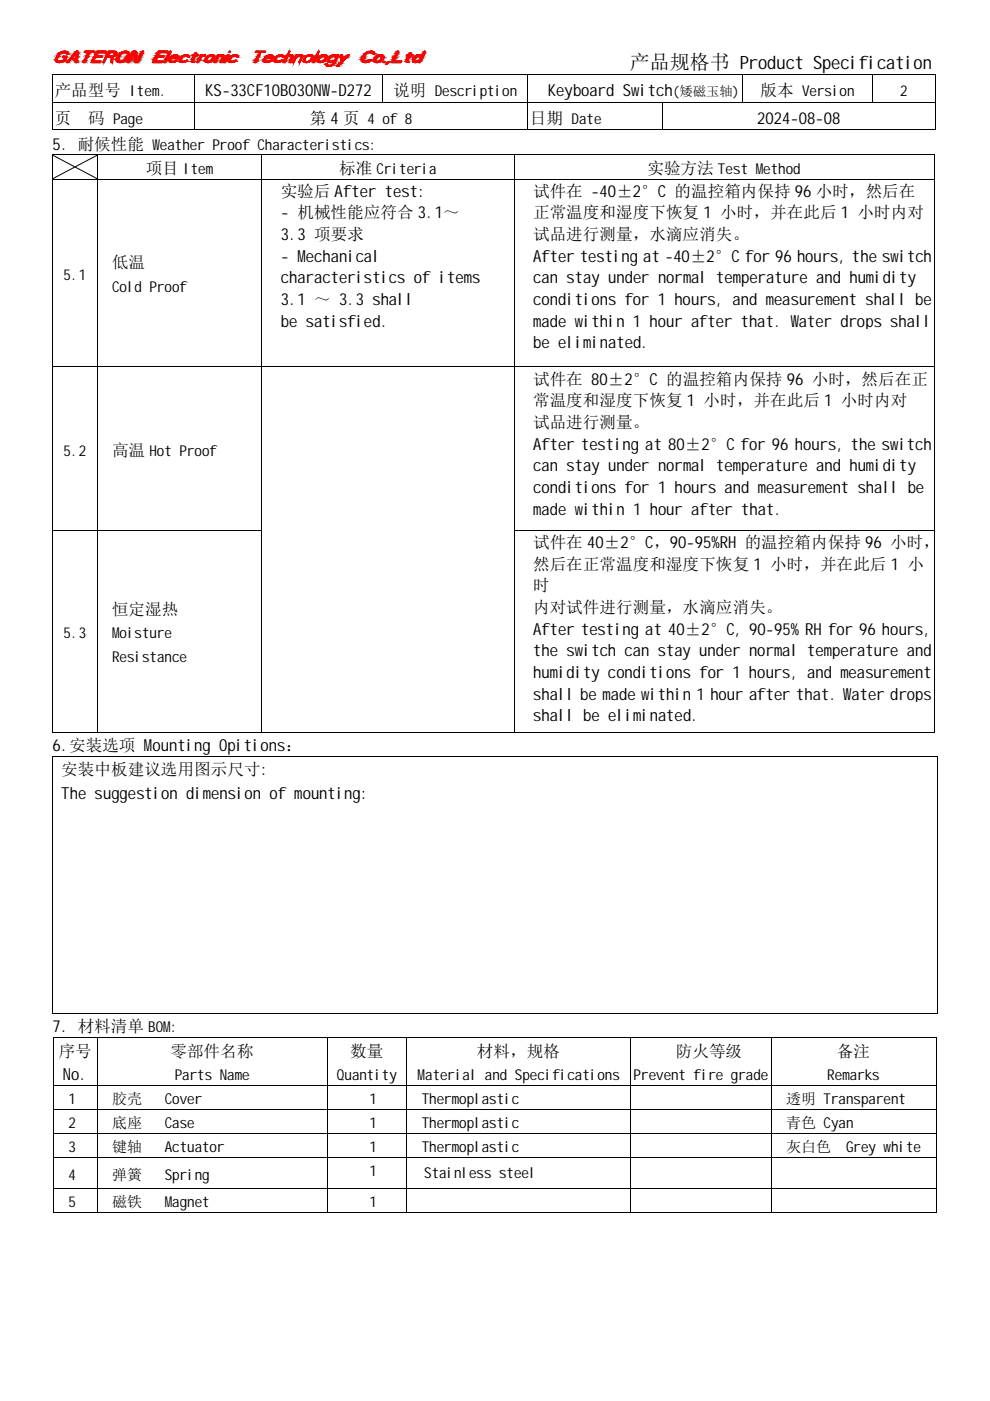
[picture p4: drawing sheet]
<svg xmlns="http://www.w3.org/2000/svg" width="210mm" height="297mm" viewBox="0 0 210 297" stroke-linecap="round" stroke-linejoin="round" font-family="sans-serif">
<defs><g id="words">
<text font-size="4.2" x="133.6" y="14.6">产品规格书 Product Specification</text>
<g font-size="3.5">
<text x="11.6" y="20.4">产品型号 Item.</text>
<text x="43.5" y="20.4">KS-33CF10B030NW-D272</text>
<text x="83.4" y="20.4">说明 Description</text>
<text x="116.2" y="20.4">Keyboard Switch</text>
<text x="161.2" y="20.4">版本 Version</text>
<text x="11.6" y="26.3">页</text>
<text x="18.7" y="26.3">码 Page</text>
<text x="65.7" y="26.3">第 4 页 4 of 8</text>
<text x="112.4" y="26.3">日期 Date</text>
<text x="160.5" y="26.3">2024-08-08</text>
<text x="11.1" y="31.7">5. 耐候性能 Weather Proof Characteristics:</text>
<text x="30.9" y="36.9">项目 Item</text>
<text x="59.5" y="41.7">实验后 After test:</text>
<text x="71.9" y="36.9">标准 Criteria</text>
<text x="113" y="41.7">试件在 -40±2°C 的温控箱内保持 96 小时，然后在</text>
<text x="137.3" y="36.9">实验方法 Test Method</text>
<text x="59.5" y="46.3">- 机械性能应符合 3.1～</text>
<text x="113" y="46.3">正常温度和湿度下恢复 1 小时，并在此后 1 小时内对</text>
<text x="59.5" y="50.9">3.3 项要求</text>
<text x="113" y="50.9">试品进行测量，水滴应消失。</text>
<text x="23.7" y="56.9">低温</text>
<text x="59.5" y="55.5">- Mechanical</text>
<text x="113" y="55.5">After testing at -40±2°C for 96 hours, the switch</text>
<text x="59.5" y="60.1">characteristics of items</text>
<text x="59.5" y="64.7">3.1 ～ 3.3 shall</text>
<text x="113" y="60.1">can stay under normal temperature and humidity</text>
<text x="113" y="64.7">conditions for 1 hours, and measurement shall be</text>
<text x="59.5" y="69.2">be satisfied.</text>
<text x="113" y="69.2">made within 1 hour after that. Water drops shall</text>
<text x="113" y="73.8">be eliminated.</text>
<text x="113" y="81.6">试件在 80±2°C 的温控箱内保持 96 小时，然后在正</text>
<text x="113" y="86.2">常温度和湿度下恢复 1 小时，并在此后 1 小时内对</text>
<text x="113" y="90.7">试品进行测量。</text>
<text x="113" y="95.4">After testing at 80±2°C for 96 hours, the switch</text>
<text x="23.7" y="96.6">高温 Hot Proof</text>
<text x="113" y="99.9">can stay under normal temperature and humidity</text>
<text x="113" y="104.5">conditions for 1 hours and measurement shall be</text>
<text x="113" y="109.1">made within 1 hour after that.</text>
<text x="113" y="116.2">试件在 40±2°C，90-95%RH 的温控箱内保持 96 小时，</text>
<text x="113" y="125.4">时</text>
<text x="113" y="120.8">然后在正常温度和湿度下恢复 1 小时，并在此后 1 小</text>
<text x="23.7" y="130.4">恒定湿热</text>
<text x="113" y="129.9">内对试件进行测量，水滴应消失。</text>
<text x="113" y="134.6">After testing at 40±2°C, 90-95% RH for 96 hours,</text>
<text x="113" y="139.1">the switch can stay under normal temperature and</text>
<text x="113" y="143.7">humidity conditions for 1 hours, and measurement</text>
<text x="113" y="148.3">shall be made within 1 hour after that. Water drops</text>
<text x="113" y="152.9">shall be eliminated.</text>
<text x="11.1" y="159.3">6.安装选项 Mounting Opitions：</text>
<text x="13" y="164.4">安装中板建议选用图示尺寸:</text>
<text x="13" y="169.4">The suggestion dimension of mounting:</text>
<text x="11.1" y="218.9">7. 材料清单 BOM:</text>
<text x="12.4" y="224">序号</text>
<text x="36.2" y="224">零部件名称</text>
<text x="74.3" y="224">数量</text>
<text x="101.1" y="224">材料，规格</text>
<text x="143.3" y="224">防火等级</text>
<text x="177.4" y="224">备注</text>
<text x="13.3" y="229">No.</text>
</g>
<g font-size="3.2">
<text x="190.8" y="20.4">2</text>
<text x="13.5" y="59.3">5.1</text>
<text x="23.7" y="61.8">Cold Proof</text>
<text x="13.5" y="96.6">5.2</text>
<text x="13.5" y="135.3">5.3</text>
<text x="23.7" y="135.3">Moisture</text>
<text x="23.7" y="140.3">Resistance</text>
<text x="37" y="229">Parts Name</text>
<text x="71.4" y="229">Quantity</text>
<text x="88.5" y="229">Material and Specifications</text>
<text x="134.3" y="229">Prevent fire grade</text>
<text x="175.4" y="229">Remarks</text>
<text x="14.5" y="234.1">1</text>
<text x="14.5" y="239.2">2</text>
<text x="23.8" y="234.1">胶壳</text>
<text x="23.8" y="239.2">底座</text>
<text x="34.9" y="234.1">Cover</text>
<text x="34.9" y="239.2">Case</text>
<text x="78.3" y="234.1">1</text>
<text x="78.3" y="239.2">1</text>
<text x="89.4" y="234.1">Thermoplastic</text>
<text x="89.4" y="239.2">Thermoplastic</text>
<text x="166.7" y="234.1">透明 Transparent</text>
<text x="166.7" y="239.2">青色 Cyan</text>
<text x="14.5" y="244.3">3</text>
<text x="23.8" y="244.3">键轴</text>
<text x="34.9" y="244.3">Actuator</text>
<text x="78.3" y="244.3">1</text>
<text x="89.4" y="244.3">Thermoplastic</text>
<text x="166.7" y="244.3">灰白色</text>
<text x="179.4" y="244.3">Grey white</text>
<text x="14.5" y="250.1">4</text>
<text x="23.8" y="250.1">弹簧</text>
<text x="34.9" y="250.1">Spring</text>
<text x="78.3" y="249.4">1</text>
<text x="89.9" y="249.8">Stainless steel</text>
<text x="14.5" y="255.9">5</text>
<text x="23.8" y="255.9">磁铁</text>
<text x="34.9" y="255.9">Magnet</text>
<text x="78.3" y="255.9">1</text>
</g>
<text font-size="2.8" x="142.6" y="20.4">(矮磁玉轴)</text>
</g></defs>
<path d="M13.5 10.9h.3z" fill="#f00"/>
<path d="M13.5 10.9h.3z" fill="none" stroke="#f00" stroke-width=".21"/>
<path d="M16.2 10.9h.4z" fill="#f00"/>
<path d="M16.2 10.9h.4zM18 10.9h2.1zM18 10.9h2.1" fill="none" stroke="#f00" stroke-width=".21"/>
<path d="M20.5 10.9h2z" fill="#f00"/>
<path d="M20.5 10.9h2z" fill="none" stroke="#f00" stroke-width=".21"/>
<path d="M13.2 10.9h1.1z" fill="#f00"/>
<path d="M13.2 10.9h1.1z" fill="none" stroke="#f00" stroke-width=".21"/>
<path d="M13.5 10.9h.8z" fill="#f00"/>
<path d="M13.5 10.9h.8z" fill="none" stroke="#f00" stroke-width=".21"/>
<path d="M16.1 10.9h.5z" fill="#f00"/>
<path d="M16.1 10.9h.5z" fill="none" stroke="#f00" stroke-width=".21"/>
<path d="M16.2 10.9h.4z" fill="#f00"/>
<path d="M16.2 10.9h.4zM17.9 10.9h2.2zM17.9 10.9h2.2M18 10.9h2.1zM20.5 10.9h2zM20.5 10.9h2" fill="none" stroke="#f00" stroke-width=".21"/>
<path d="M20.5 10.9h2z" fill="#f00"/>
<path d="M20.5 10.9h2z" fill="none" stroke="#f00" stroke-width=".21"/>
<path d="M12.9 11l.3-.1 1.2 .1z" fill="#f00"/>
<path d="M12.9 11l.3-.1 1.2 .1z" fill="none" stroke="#f00" stroke-width=".21"/>
<path d="M13.2 10.9h1.1l.1 .1z" fill="#f00"/>
<path d="M13.2 10.9h1.1l.1 .1z" fill="none" stroke="#f00" stroke-width=".21"/>
<path d="M16.1 10.9l.5 .1h-.6z" fill="#f00"/>
<path d="M16.1 10.9l.5 .1h-.6z" fill="none" stroke="#f00" stroke-width=".21"/>
<path d="M16.1 10.9h.5v.1z" fill="#f00"/>
<path d="M16.1 10.9h.5v.1zM17.9 11h2.2M17.9 10.9l2.1 .1h-2.1zM17.9 10.9h2.2l-.1 .1z" fill="none" stroke="#f00" stroke-width=".21"/>
<path d="M20.5 10.9l1.9 .1h-2z" fill="#f00"/>
<path d="M20.5 10.9l1.9 .1h-2zM20.5 10.9h2l-.1 .1zM20.5 11h2" fill="none" stroke="#f00" stroke-width=".21"/>
<path d="M12.8 11.1h1.6z" fill="#f00"/>
<path d="M12.8 11.1h1.6z" fill="none" stroke="#f00" stroke-width=".21"/>
<path d="M12.9 11l1.5 .1z" fill="#f00"/>
<path d="M12.9 11l1.5 .1z" fill="none" stroke="#f00" stroke-width=".21"/>
<path d="M16 11l.6 .1z" fill="#f00"/>
<path d="M16 11l.6 .1z" fill="none" stroke="#f00" stroke-width=".21"/>
<path d="M16 11l.6 .1z" fill="#f00"/>
<path d="M16 11l.6 .1zM17.9 11l2 .1zM17.9 11h2.1zM17.9 11.1h2.1" fill="none" stroke="#f00" stroke-width=".21"/>
<path d="M20.4 11l2 .1z" fill="#f00"/>
<path d="M20.4 11l2 .1z" fill="none" stroke="#f00" stroke-width=".21"/>
<path d="M20.4 11h2z" fill="#f00"/>
<path d="M20.4 11h2z" fill="none" stroke="#f00" stroke-width=".21"/>
<path d="M17.9 11.1h.9z" fill="#f00"/>
<path d="M17.9 11.1h.9z" fill="none" stroke="#f00" stroke-width=".21"/>
<path d="M19 11.1h.9z" fill="#f00"/>
<path d="M19 11.1h.9z" fill="none" stroke="#f00" stroke-width=".21"/>
<path d="M12.7 11.2h1.8z" fill="#f00"/>
<path d="M12.7 11.2h1.8z" fill="none" stroke="#f00" stroke-width=".21"/>
<path d="M12.8 11.1l1.7 .1z" fill="#f00"/>
<path d="M12.8 11.1l1.7 .1z" fill="none" stroke="#f00" stroke-width=".21"/>
<path d="M15.9 11.2h.7z" fill="#f00"/>
<path d="M15.9 11.2h.7z" fill="none" stroke="#f00" stroke-width=".21"/>
<path d="M16 11.1l.6 .1z" fill="#f00"/>
<path d="M16 11.1l.6 .1z" fill="none" stroke="#f00" stroke-width=".21"/>
<path d="M18.7 11.2h.3z" fill="#f00"/>
<path d="M18.7 11.2h.3z" fill="none" stroke="#f00" stroke-width=".21"/>
<path d="M18.8 11.1l.2 .1z" fill="#f00"/>
<path d="M18.8 11.1l.2 .1zM20.4 11.2h2zM20.4 11.1h2" fill="none" stroke="#f00" stroke-width=".21"/>
<path d="M20.4 11.1l2 .1z" fill="#f00"/>
<path d="M20.4 11.1l2 .1z" fill="none" stroke="#f00" stroke-width=".21"/>
<path d="M12.7 11.2h1.8z" fill="#f00"/>
<path d="M12.7 11.2h1.8z" fill="none" stroke="#f00" stroke-width=".21"/>
<path d="M12.7 11.2h1.8z" fill="#f00"/>
<path d="M12.7 11.2h1.8z" fill="none" stroke="#f00" stroke-width=".21"/>
<path d="M15.9 11.2h.4z" fill="#f00"/>
<path d="M15.9 11.2h.4z" fill="none" stroke="#f00" stroke-width=".21"/>
<path d="M15.9 11.2h.4z" fill="#f00"/>
<path d="M15.9 11.2h.4z" fill="none" stroke="#f00" stroke-width=".21"/>
<path d="M16.3 11.2h.3z" fill="#f00"/>
<path d="M16.3 11.2h.3z" fill="none" stroke="#f00" stroke-width=".21"/>
<path d="M16.3 11.2h.3z" fill="#f00"/>
<path d="M16.3 11.2h.3z" fill="none" stroke="#f00" stroke-width=".21"/>
<path d="M18.7 11.2h.3z" fill="#f00"/>
<path d="M18.7 11.2h.3z" fill="none" stroke="#f00" stroke-width=".21"/>
<path d="M18.7 11.2h.3z" fill="#f00"/>
<path d="M18.7 11.2h.3zM20.4 11.2h2zM20.4 11.2h2" fill="none" stroke="#f00" stroke-width=".21"/>
<path d="M13.4 11.2h.4z" fill="#f00"/>
<path d="M13.4 11.2h.4z" fill="none" stroke="#f00" stroke-width=".21"/>
<path d="M20.7 11.2h1.7z" fill="#f00"/>
<path d="M20.7 11.2h1.7z" fill="none" stroke="#f00" stroke-width=".21"/>
<path d="M12.6 11.2h.5z" fill="#f00"/>
<path d="M12.6 11.2h.5z" fill="none" stroke="#f00" stroke-width=".21"/>
<path d="M12.7 11.2h.7z" fill="#f00"/>
<path d="M12.7 11.2h.7z" fill="none" stroke="#f00" stroke-width=".21"/>
<path d="M13.8 11.2h.7z" fill="#f00"/>
<path d="M13.8 11.2h.7z" fill="none" stroke="#f00" stroke-width=".21"/>
<path d="M13.8 11.2h.7z" fill="#f00"/>
<path d="M13.8 11.2h.7z" fill="none" stroke="#f00" stroke-width=".21"/>
<path d="M15.9 11.2h.3z" fill="#f00"/>
<path d="M15.9 11.2h.3z" fill="none" stroke="#f00" stroke-width=".21"/>
<path d="M15.9 11.2h.4z" fill="#f00"/>
<path d="M15.9 11.2h.4z" fill="none" stroke="#f00" stroke-width=".21"/>
<path d="M16.3 11.2h.3z" fill="#f00"/>
<path d="M16.3 11.2h.3z" fill="none" stroke="#f00" stroke-width=".21"/>
<path d="M16.3 11.2h.3z" fill="#f00"/>
<path d="M16.3 11.2h.3z" fill="none" stroke="#f00" stroke-width=".21"/>
<path d="M18.7 11.2h.3z" fill="#f00"/>
<path d="M18.7 11.2h.3z" fill="none" stroke="#f00" stroke-width=".21"/>
<path d="M18.7 11.2h.3z" fill="#f00"/>
<path d="M18.7 11.2h.3z" fill="none" stroke="#f00" stroke-width=".21"/>
<path d="M20.4 11.2h.3z" fill="#f00"/>
<path d="M20.4 11.2h.3z" fill="none" stroke="#f00" stroke-width=".21"/>
<path d="M20.4 11.2h.3z" fill="#f00"/>
<path d="M20.4 11.2h.3z" fill="none" stroke="#f00" stroke-width=".21"/>
<path d="M12.5 11.3l.1-.1 .3 .1z" fill="#f00"/>
<path d="M12.5 11.3l.1-.1 .3 .1z" fill="none" stroke="#f00" stroke-width=".21"/>
<path d="M12.6 11.2h.5l-.2 .1z" fill="#f00"/>
<path d="M12.6 11.2h.5l-.2 .1z" fill="none" stroke="#f00" stroke-width=".21"/>
<path d="M14 11.2l.5 .1z" fill="#f00"/>
<path d="M14 11.2l.5 .1z" fill="none" stroke="#f00" stroke-width=".21"/>
<path d="M14 11.2h.5v.1z" fill="#f00"/>
<path d="M14 11.2h.5v.1z" fill="none" stroke="#f00" stroke-width=".21"/>
<path d="M15.9 11.2l.2 .1h-.3z" fill="#f00"/>
<path d="M15.9 11.2l.2 .1h-.3z" fill="none" stroke="#f00" stroke-width=".21"/>
<path d="M15.9 11.2h.3l-.1 .1z" fill="#f00"/>
<path d="M15.9 11.2h.3l-.1 .1z" fill="none" stroke="#f00" stroke-width=".21"/>
<path d="M16.3 11.2l.3 .1h-.3z" fill="#f00"/>
<path d="M16.3 11.2l.3 .1h-.3z" fill="none" stroke="#f00" stroke-width=".21"/>
<path d="M16.3 11.2h.3v.1z" fill="#f00"/>
<path d="M16.3 11.2h.3v.1z" fill="none" stroke="#f00" stroke-width=".21"/>
<path d="M18.7 11.2l.3 .1h-.4z" fill="#f00"/>
<path d="M18.7 11.2l.3 .1h-.4z" fill="none" stroke="#f00" stroke-width=".21"/>
<path d="M18.7 11.2h.3v.1z" fill="#f00"/>
<path d="M18.7 11.2h.3v.1z" fill="none" stroke="#f00" stroke-width=".21"/>
<path d="M20.4 11.2l.2 .1h-.3z" fill="#f00"/>
<path d="M20.4 11.2l.2 .1h-.3z" fill="none" stroke="#f00" stroke-width=".21"/>
<path d="M20.4 11.2h.3l-.1 .1z" fill="#f00"/>
<path d="M20.4 11.2h.3l-.1 .1z" fill="none" stroke="#f00" stroke-width=".21"/>
<path d="M12.4 11.4h.4z" fill="#f00"/>
<path d="M12.4 11.4h.4z" fill="none" stroke="#f00" stroke-width=".21"/>
<path d="M12.5 11.3h.4z" fill="#f00"/>
<path d="M12.5 11.3h.4z" fill="none" stroke="#f00" stroke-width=".21"/>
<path d="M14.1 11.4h.4z" fill="#f00"/>
<path d="M14.1 11.4h.4z" fill="none" stroke="#f00" stroke-width=".21"/>
<path d="M14.1 11.3l.4 .1z" fill="#f00"/>
<path d="M14.1 11.3l.4 .1z" fill="none" stroke="#f00" stroke-width=".21"/>
<path d="M15.7 11.4h.4z" fill="#f00"/>
<path d="M15.7 11.4h.4z" fill="none" stroke="#f00" stroke-width=".21"/>
<path d="M15.8 11.3h.3z" fill="#f00"/>
<path d="M15.8 11.3h.3z" fill="none" stroke="#f00" stroke-width=".21"/>
<path d="M16.3 11.3l.3 .1z" fill="#f00"/>
<path d="M16.3 11.3l.3 .1z" fill="none" stroke="#f00" stroke-width=".21"/>
<path d="M16.3 11.3h.3z" fill="#f00"/>
<path d="M16.3 11.3h.3z" fill="none" stroke="#f00" stroke-width=".21"/>
<path d="M18.6 11.4h.3z" fill="#f00"/>
<path d="M18.6 11.4h.3z" fill="none" stroke="#f00" stroke-width=".21"/>
<path d="M18.6 11.3h.4z" fill="#f00"/>
<path d="M18.6 11.3h.4z" fill="none" stroke="#f00" stroke-width=".21"/>
<path d="M20.3 11.3l.3 .1z" fill="#f00"/>
<path d="M20.3 11.3l.3 .1z" fill="none" stroke="#f00" stroke-width=".21"/>
<path d="M20.3 11.3l.3 .1z" fill="#f00"/>
<path d="M20.3 11.3l.3 .1z" fill="none" stroke="#f00" stroke-width=".21"/>
<path d="M12.4 11.5h.3z" fill="#f00"/>
<path d="M12.4 11.5h.3z" fill="none" stroke="#f00" stroke-width=".21"/>
<path d="M12.4 11.4h.4z" fill="#f00"/>
<path d="M12.4 11.4h.4z" fill="none" stroke="#f00" stroke-width=".21"/>
<path d="M14.1 11.4l.4 .1z" fill="#f00"/>
<path d="M14.1 11.4l.4 .1z" fill="none" stroke="#f00" stroke-width=".21"/>
<path d="M14.1 11.4h.4z" fill="#f00"/>
<path d="M14.1 11.4h.4z" fill="none" stroke="#f00" stroke-width=".21"/>
<path d="M15.7 11.5h.3z" fill="#f00"/>
<path d="M15.7 11.5h.3z" fill="none" stroke="#f00" stroke-width=".21"/>
<path d="M15.7 11.4h.4z" fill="#f00"/>
<path d="M15.7 11.4h.4z" fill="none" stroke="#f00" stroke-width=".21"/>
<path d="M16.3 11.4l.3 .1z" fill="#f00"/>
<path d="M16.3 11.4l.3 .1z" fill="none" stroke="#f00" stroke-width=".21"/>
<path d="M16.3 11.4l.3 .1z" fill="#f00"/>
<path d="M16.3 11.4l.3 .1z" fill="none" stroke="#f00" stroke-width=".21"/>
<path d="M18.6 11.4l.3 .1z" fill="#f00"/>
<path d="M18.6 11.4l.3 .1z" fill="none" stroke="#f00" stroke-width=".21"/>
<path d="M18.6 11.4h.3z" fill="#f00"/>
<path d="M18.6 11.4h.3z" fill="none" stroke="#f00" stroke-width=".21"/>
<path d="M20.3 11.4l.2 .1z" fill="#f00"/>
<path d="M20.3 11.4l.2 .1z" fill="none" stroke="#f00" stroke-width=".21"/>
<path d="M20.3 11.4h.3z" fill="#f00"/>
<path d="M20.3 11.4h.3z" fill="none" stroke="#f00" stroke-width=".21"/>
<path d="M14.1 11.5h.4z" fill="#f00"/>
<path d="M14.1 11.5h.4z" fill="none" stroke="#f00" stroke-width=".21"/>
<path d="M12.4 11.5l.2 .2h-.4z" fill="#f00"/>
<path d="M12.4 11.5l.2 .2h-.4z" fill="none" stroke="#f00" stroke-width=".21"/>
<path d="M12.4 11.5h.3l-.1 .2z" fill="#f00"/>
<path d="M12.4 11.5h.3l-.1 .2z" fill="none" stroke="#f00" stroke-width=".21"/>
<path d="M15.7 11.5l.1 .2h-.3z" fill="#f00"/>
<path d="M15.7 11.5l.1 .2h-.3z" fill="none" stroke="#f00" stroke-width=".21"/>
<path d="M15.7 11.5h.3l-.2 .2z" fill="#f00"/>
<path d="M15.7 11.5h.3l-.2 .2z" fill="none" stroke="#f00" stroke-width=".21"/>
<path d="M16.2 11.5l.3 .2h-.3z" fill="#f00"/>
<path d="M16.2 11.5l.3 .2h-.3z" fill="none" stroke="#f00" stroke-width=".21"/>
<path d="M16.2 11.5h.4l-.1 .2z" fill="#f00"/>
<path d="M16.2 11.5h.4l-.1 .2z" fill="none" stroke="#f00" stroke-width=".21"/>
<path d="M18.5 11.5l.3 .2h-.3z" fill="#f00"/>
<path d="M18.5 11.5l.3 .2h-.3z" fill="none" stroke="#f00" stroke-width=".21"/>
<path d="M18.5 11.5h.4l-.1 .2z" fill="#f00"/>
<path d="M18.5 11.5h.4l-.1 .2z" fill="none" stroke="#f00" stroke-width=".21"/>
<path d="M20.2 11.5l.2 .2h-.3z" fill="#f00"/>
<path d="M20.2 11.5l.2 .2h-.3z" fill="none" stroke="#f00" stroke-width=".21"/>
<path d="M20.2 11.5h.3l-.1 .2z" fill="#f00"/>
<path d="M20.2 11.5h.3l-.1 .2z" fill="none" stroke="#f00" stroke-width=".21"/>
<path d="M12.2 11.7l.3 .1h-.4z" fill="#f00"/>
<path d="M12.2 11.7l.3 .1h-.4z" fill="none" stroke="#f00" stroke-width=".21"/>
<path d="M12.2 11.7h.4l-.1 .1z" fill="#f00"/>
<path d="M12.2 11.7h.4l-.1 .1z" fill="none" stroke="#f00" stroke-width=".21"/>
<path d="M15.3 11.8l.2-.1 .2 .1z" fill="#f00"/>
<path d="M15.3 11.8l.2-.1 .2 .1z" fill="none" stroke="#f00" stroke-width=".21"/>
<path d="M15.5 11.7h.3l-.1 .1z" fill="#f00"/>
<path d="M15.5 11.7h.3l-.1 .1z" fill="none" stroke="#f00" stroke-width=".21"/>
<path d="M16.2 11.7l.3 .1h-.3z" fill="#f00"/>
<path d="M16.2 11.7l.3 .1h-.3z" fill="none" stroke="#f00" stroke-width=".21"/>
<path d="M16.2 11.7h.3v.1z" fill="#f00"/>
<path d="M16.2 11.7h.3v.1z" fill="none" stroke="#f00" stroke-width=".21"/>
<path d="M18.5 11.7l.2 .1h-.3z" fill="#f00"/>
<path d="M18.5 11.7l.2 .1h-.3z" fill="none" stroke="#f00" stroke-width=".21"/>
<path d="M18.5 11.7h.3l-.1 .1z" fill="#f00"/>
<path d="M18.5 11.7h.3l-.1 .1z" fill="none" stroke="#f00" stroke-width=".21"/>
<path d="M20.1 11.7l.3 .1h-.4z" fill="#f00"/>
<path d="M20.1 11.7l.3 .1h-.4z" fill="none" stroke="#f00" stroke-width=".21"/>
<path d="M20.1 11.7h.3v.1z" fill="#f00"/>
<path d="M20.1 11.7h.3v.1z" fill="none" stroke="#f00" stroke-width=".21"/>
<path d="M20.4 11.8h1.4z" fill="#f00"/>
<path d="M20.4 11.8h1.4z" fill="none" stroke="#f00" stroke-width=".21"/>
<path d="M12.1 11.8l.3 .1z" fill="#f00"/>
<path d="M12.1 11.8l.3 .1z" fill="none" stroke="#f00" stroke-width=".21"/>
<path d="M12.1 11.8h.4z" fill="#f00"/>
<path d="M12.1 11.8h.4z" fill="none" stroke="#f00" stroke-width=".21"/>
<path d="M15.2 11.9h.4z" fill="#f00"/>
<path d="M15.2 11.9h.4z" fill="none" stroke="#f00" stroke-width=".21"/>
<path d="M15.3 11.8h.4z" fill="#f00"/>
<path d="M15.3 11.8h.4z" fill="none" stroke="#f00" stroke-width=".21"/>
<path d="M16.2 11.8l.3 .1z" fill="#f00"/>
<path d="M16.2 11.8l.3 .1z" fill="none" stroke="#f00" stroke-width=".21"/>
<path d="M16.2 11.8h.3z" fill="#f00"/>
<path d="M16.2 11.8h.3z" fill="none" stroke="#f00" stroke-width=".21"/>
<path d="M18.4 11.8l.3 .1z" fill="#f00"/>
<path d="M18.4 11.8l.3 .1z" fill="none" stroke="#f00" stroke-width=".21"/>
<path d="M18.4 11.8h.3z" fill="#f00"/>
<path d="M18.4 11.8h.3z" fill="none" stroke="#f00" stroke-width=".21"/>
<path d="M20 11.8l1.8 .1z" fill="#f00"/>
<path d="M20 11.8l1.8 .1z" fill="none" stroke="#f00" stroke-width=".21"/>
<path d="M20 11.8h1.8z" fill="#f00"/>
<path d="M20 11.8h1.8z" fill="none" stroke="#f00" stroke-width=".21"/>
<path d="M13.4 11.9h.9z" fill="#f00"/>
<path d="M13.4 11.9h.9z" fill="none" stroke="#f00" stroke-width=".21"/>
<path d="M12.1 11.9l.2 .2h-.3z" fill="#f00"/>
<path d="M12.1 11.9l.2 .2h-.3z" fill="none" stroke="#f00" stroke-width=".21"/>
<path d="M12.1 11.9h.3l-.1 .2z" fill="#f00"/>
<path d="M12.1 11.9h.3l-.1 .2z" fill="none" stroke="#f00" stroke-width=".21"/>
<path d="M13.4 11.9l.7 .2h-.8z" fill="#f00"/>
<path d="M13.4 11.9l.7 .2h-.8z" fill="none" stroke="#f00" stroke-width=".21"/>
<path d="M13.4 11.9h.9l-.2 .2z" fill="#f00"/>
<path d="M13.4 11.9h.9l-.2 .2z" fill="none" stroke="#f00" stroke-width=".21"/>
<path d="M15.2 11.9l.2 .2h-.3z" fill="#f00"/>
<path d="M15.2 11.9l.2 .2h-.3z" fill="none" stroke="#f00" stroke-width=".21"/>
<path d="M15.2 11.9h.4l-.2 .2z" fill="#f00"/>
<path d="M15.2 11.9h.4l-.2 .2z" fill="none" stroke="#f00" stroke-width=".21"/>
<path d="M16.2 11.9l.3 .2h-.4z" fill="#f00"/>
<path d="M16.2 11.9l.3 .2h-.4z" fill="none" stroke="#f00" stroke-width=".21"/>
<path d="M16.2 11.9h.3v.2z" fill="#f00"/>
<path d="M16.2 11.9h.3v.2z" fill="none" stroke="#f00" stroke-width=".21"/>
<path d="M18.3 11.9l.2 .2h-.3z" fill="#f00"/>
<path d="M18.3 11.9l.2 .2h-.3z" fill="none" stroke="#f00" stroke-width=".21"/>
<path d="M18.3 11.9h.4l-.2 .2z" fill="#f00"/>
<path d="M18.3 11.9h.4l-.2 .2z" fill="none" stroke="#f00" stroke-width=".21"/>
<path d="M20 11.9l1.7 .2h-1.8z" fill="#f00"/>
<path d="M20 11.9l1.7 .2h-1.8z" fill="none" stroke="#f00" stroke-width=".21"/>
<path d="M20 11.9h1.8l-.1 .2z" fill="#f00"/>
<path d="M20 11.9h1.8l-.1 .2z" fill="none" stroke="#f00" stroke-width=".21"/>
<path d="M20.2 12.1h1.5z" fill="#f00"/>
<path d="M20.2 12.1h1.5z" fill="none" stroke="#f00" stroke-width=".21"/>
<path d="M12 12.1l.3 .1z" fill="#f00"/>
<path d="M12 12.1l.3 .1z" fill="none" stroke="#f00" stroke-width=".21"/>
<path d="M12 12.1h.3z" fill="#f00"/>
<path d="M12 12.1h.3z" fill="none" stroke="#f00" stroke-width=".21"/>
<path d="M13.3 12.2h.8z" fill="#f00"/>
<path d="M13.3 12.2h.8z" fill="none" stroke="#f00" stroke-width=".21"/>
<path d="M13.3 12.1h.8z" fill="#f00"/>
<path d="M13.3 12.1h.8z" fill="none" stroke="#f00" stroke-width=".21"/>
<path d="M15 12.2h.3z" fill="#f00"/>
<path d="M15 12.2h.3z" fill="none" stroke="#f00" stroke-width=".21"/>
<path d="M15.1 12.1h.3z" fill="#f00"/>
<path d="M15.1 12.1h.3z" fill="none" stroke="#f00" stroke-width=".21"/>
<path d="M16.1 12.1l.4 .1z" fill="#f00"/>
<path d="M16.1 12.1l.4 .1z" fill="none" stroke="#f00" stroke-width=".21"/>
<path d="M16.1 12.1l.4 .1z" fill="#f00"/>
<path d="M16.1 12.1l.4 .1z" fill="none" stroke="#f00" stroke-width=".21"/>
<path d="M18.2 12.1l.3 .1z" fill="#f00"/>
<path d="M18.2 12.1l.3 .1z" fill="none" stroke="#f00" stroke-width=".21"/>
<path d="M18.2 12.1h.3z" fill="#f00"/>
<path d="M18.2 12.1h.3z" fill="none" stroke="#f00" stroke-width=".21"/>
<path d="M19.8 12.2h.4z" fill="#f00"/>
<path d="M19.8 12.2h.4z" fill="none" stroke="#f00" stroke-width=".21"/>
<path d="M19.9 12.1h.3z" fill="#f00"/>
<path d="M19.9 12.1h.3z" fill="none" stroke="#f00" stroke-width=".21"/>
<path d="M13.3 12.2h.5z" fill="#f00"/>
<path d="M13.3 12.2h.5z" fill="none" stroke="#f00" stroke-width=".21"/>
<path d="M11.9 12.2l.2 .2h-.2z" fill="#f00"/>
<path d="M11.9 12.2l.2 .2h-.2z" fill="none" stroke="#f00" stroke-width=".21"/>
<path d="M11.9 12.2h.4l-.2 .2z" fill="#f00"/>
<path d="M11.9 12.2h.4l-.2 .2z" fill="none" stroke="#f00" stroke-width=".21"/>
<path d="M13.8 12.2l.2 .2h-.3z" fill="#f00"/>
<path d="M13.8 12.2l.2 .2h-.3z" fill="none" stroke="#f00" stroke-width=".21"/>
<path d="M13.8 12.2h.3l-.1 .2z" fill="#f00"/>
<path d="M13.8 12.2h.3l-.1 .2z" fill="none" stroke="#f00" stroke-width=".21"/>
<path d="M15 12.2l.2 .2h-.4z" fill="#f00"/>
<path d="M15 12.2l.2 .2h-.4z" fill="none" stroke="#f00" stroke-width=".21"/>
<path d="M15 12.2h.3l-.1 .2z" fill="#f00"/>
<path d="M15 12.2h.3l-.1 .2z" fill="none" stroke="#f00" stroke-width=".21"/>
<path d="M16.1 12.2l.3 .2h-.3z" fill="#f00"/>
<path d="M16.1 12.2l.3 .2h-.3z" fill="none" stroke="#f00" stroke-width=".21"/>
<path d="M16.1 12.2h.4l-.1 .2z" fill="#f00"/>
<path d="M16.1 12.2h.4l-.1 .2z" fill="none" stroke="#f00" stroke-width=".21"/>
<path d="M18.2 12.2l.2 .2h-.3z" fill="#f00"/>
<path d="M18.2 12.2l.2 .2h-.3z" fill="none" stroke="#f00" stroke-width=".21"/>
<path d="M18.2 12.2h.3l-.1 .2z" fill="#f00"/>
<path d="M18.2 12.2h.3l-.1 .2z" fill="none" stroke="#f00" stroke-width=".21"/>
<path d="M19.8 12.2l.3 .2h-.4z" fill="#f00"/>
<path d="M19.8 12.2l.3 .2h-.4z" fill="none" stroke="#f00" stroke-width=".21"/>
<path d="M19.8 12.2h.4l-.1 .2z" fill="#f00"/>
<path d="M19.8 12.2h.4l-.1 .2z" fill="none" stroke="#f00" stroke-width=".21"/>
<path d="M15.2 12.4h.9z" fill="#f00"/>
<path d="M15.2 12.4h.9z" fill="none" stroke="#f00" stroke-width=".21"/>
<path d="M11.9 12.4l.2 .2h-.3z" fill="#f00"/>
<path d="M11.9 12.4l.2 .2h-.3z" fill="none" stroke="#f00" stroke-width=".21"/>
<path d="M11.9 12.4h.2v.2z" fill="#f00"/>
<path d="M11.9 12.4h.2v.2z" fill="none" stroke="#f00" stroke-width=".21"/>
<path d="M13.7 12.4l.2 .2h-.4z" fill="#f00"/>
<path d="M13.7 12.4l.2 .2h-.4z" fill="none" stroke="#f00" stroke-width=".21"/>
<path d="M13.7 12.4h.3l-.1 .2z" fill="#f00"/>
<path d="M13.7 12.4h.3l-.1 .2z" fill="none" stroke="#f00" stroke-width=".21"/>
<path d="M14.8 12.4l1.6 .2h-1.8z" fill="#f00"/>
<path d="M14.8 12.4l1.6 .2h-1.8z" fill="none" stroke="#f00" stroke-width=".21"/>
<path d="M14.8 12.4h1.6v.2z" fill="#f00"/>
<path d="M14.8 12.4h1.6v.2z" fill="none" stroke="#f00" stroke-width=".21"/>
<path d="M18.1 12.4l.2 .2h-.4z" fill="#f00"/>
<path d="M18.1 12.4l.2 .2h-.4z" fill="none" stroke="#f00" stroke-width=".21"/>
<path d="M18.1 12.4h.3l-.1 .2z" fill="#f00"/>
<path d="M18.1 12.4h.3l-.1 .2z" fill="none" stroke="#f00" stroke-width=".21"/>
<path d="M19.7 12.4l.2 .2h-.3z" fill="#f00"/>
<path d="M19.7 12.4l.2 .2h-.3z" fill="none" stroke="#f00" stroke-width=".21"/>
<path d="M19.7 12.4h.4l-.2 .2z" fill="#f00"/>
<path d="M19.7 12.4h.4l-.2 .2z" fill="none" stroke="#f00" stroke-width=".21"/>
<path d="M14.9 12.6h1.1z" fill="#f00"/>
<path d="M14.9 12.6h1.1z" fill="none" stroke="#f00" stroke-width=".21"/>
<path d="M11.8 12.6l.3 .2h-.4z" fill="#f00"/>
<path d="M11.8 12.6l.3 .2h-.4z" fill="none" stroke="#f00" stroke-width=".21"/>
<path d="M11.8 12.6h.3v.2z" fill="#f00"/>
<path d="M11.8 12.6h.3v.2z" fill="none" stroke="#f00" stroke-width=".21"/>
<path d="M13.4 12.8l.1-.2 .3 .2z" fill="#f00"/>
<path d="M13.4 12.8l.1-.2 .3 .2z" fill="none" stroke="#f00" stroke-width=".21"/>
<path d="M13.5 12.6h.4l-.1 .2z" fill="#f00"/>
<path d="M13.5 12.6h.4l-.1 .2z" fill="none" stroke="#f00" stroke-width=".21"/>
<path d="M14.5 12.8l.1-.2 .3 .2z" fill="#f00"/>
<path d="M14.5 12.8l.1-.2 .3 .2z" fill="none" stroke="#f00" stroke-width=".21"/>
<path d="M14.6 12.6h.3v.2z" fill="#f00"/>
<path d="M14.6 12.6h.3v.2z" fill="none" stroke="#f00" stroke-width=".21"/>
<path d="M16 12.6l.4 .2h-.4z" fill="#f00"/>
<path d="M16 12.6l.4 .2h-.4z" fill="none" stroke="#f00" stroke-width=".21"/>
<path d="M16 12.6h.4v.2z" fill="#f00"/>
<path d="M16 12.6h.4v.2z" fill="none" stroke="#f00" stroke-width=".21"/>
<path d="M17.9 12.6l.3 .2h-.3z" fill="#f00"/>
<path d="M17.9 12.6l.3 .2h-.3z" fill="none" stroke="#f00" stroke-width=".21"/>
<path d="M17.9 12.6h.4l-.1 .2z" fill="#f00"/>
<path d="M17.9 12.6h.4l-.1 .2z" fill="none" stroke="#f00" stroke-width=".21"/>
<path d="M19.6 12.6l.3 .2h-.3z" fill="#f00"/>
<path d="M19.6 12.6l.3 .2h-.3z" fill="none" stroke="#f00" stroke-width=".21"/>
<path d="M19.6 12.6h.3v.2z" fill="#f00"/>
<path d="M19.6 12.6h.3v.2z" fill="none" stroke="#f00" stroke-width=".21"/>
<path d="M11.7 12.8h.4z" fill="#f00"/>
<path d="M11.7 12.8h.4z" fill="none" stroke="#f00" stroke-width=".21"/>
<path d="M11.7 12.8h.4z" fill="#f00"/>
<path d="M11.7 12.8h.4z" fill="none" stroke="#f00" stroke-width=".21"/>
<path d="M13.4 12.8h.4z" fill="#f00"/>
<path d="M13.4 12.8h.4z" fill="none" stroke="#f00" stroke-width=".21"/>
<path d="M13.4 12.8h.4z" fill="#f00"/>
<path d="M13.4 12.8h.4z" fill="none" stroke="#f00" stroke-width=".21"/>
<path d="M14.5 12.8h.3z" fill="#f00"/>
<path d="M14.5 12.8h.3z" fill="none" stroke="#f00" stroke-width=".21"/>
<path d="M14.5 12.8h.4z" fill="#f00"/>
<path d="M14.5 12.8h.4z" fill="none" stroke="#f00" stroke-width=".21"/>
<path d="M16 12.8h.4z" fill="#f00"/>
<path d="M16 12.8h.4z" fill="none" stroke="#f00" stroke-width=".21"/>
<path d="M16 12.8h.4z" fill="#f00"/>
<path d="M16 12.8h.4z" fill="none" stroke="#f00" stroke-width=".21"/>
<path d="M17.9 12.8h.3z" fill="#f00"/>
<path d="M17.9 12.8h.3z" fill="none" stroke="#f00" stroke-width=".21"/>
<path d="M17.9 12.8h.3z" fill="#f00"/>
<path d="M17.9 12.8h.3z" fill="none" stroke="#f00" stroke-width=".21"/>
<path d="M19.6 12.8h.3z" fill="#f00"/>
<path d="M19.6 12.8h.3z" fill="none" stroke="#f00" stroke-width=".21"/>
<path d="M19.6 12.8h.3z" fill="#f00"/>
<path d="M19.6 12.8h.3z" fill="none" stroke="#f00" stroke-width=".21"/>
<path d="M11.7 12.8l.6 .1z" fill="#f00"/>
<path d="M11.7 12.8l.6 .1z" fill="none" stroke="#f00" stroke-width=".21"/>
<path d="M11.7 12.8l.6 .1z" fill="#f00"/>
<path d="M11.7 12.8l.6 .1z" fill="none" stroke="#f00" stroke-width=".21"/>
<path d="M13.2 12.9h.4z" fill="#f00"/>
<path d="M13.2 12.9h.4z" fill="none" stroke="#f00" stroke-width=".21"/>
<path d="M13.4 12.8h.4z" fill="#f00"/>
<path d="M13.4 12.8h.4z" fill="none" stroke="#f00" stroke-width=".21"/>
<path d="M14.4 12.9h.3z" fill="#f00"/>
<path d="M14.4 12.9h.3z" fill="none" stroke="#f00" stroke-width=".21"/>
<path d="M14.5 12.8h.3z" fill="#f00"/>
<path d="M14.5 12.8h.3z" fill="none" stroke="#f00" stroke-width=".21"/>
<path d="M16 12.8l.3 .1z" fill="#f00"/>
<path d="M16 12.8l.3 .1z" fill="none" stroke="#f00" stroke-width=".21"/>
<path d="M16 12.8h.4z" fill="#f00"/>
<path d="M16 12.8h.4z" fill="none" stroke="#f00" stroke-width=".21"/>
<path d="M17.9 12.8l.3 .1z" fill="#f00"/>
<path d="M17.9 12.8l.3 .1z" fill="none" stroke="#f00" stroke-width=".21"/>
<path d="M17.9 12.8h.3z" fill="#f00"/>
<path d="M17.9 12.8h.3z" fill="none" stroke="#f00" stroke-width=".21"/>
<path d="M19.6 12.8l.2 .1z" fill="#f00"/>
<path d="M19.6 12.8l.2 .1z" fill="none" stroke="#f00" stroke-width=".21"/>
<path d="M19.6 12.8h.3z" fill="#f00"/>
<path d="M19.6 12.8h.3z" fill="none" stroke="#f00" stroke-width=".21"/>
<path d="M11.8 12.9h.6z" fill="#f00"/>
<path d="M11.8 12.9h.6z" fill="none" stroke="#f00" stroke-width=".21"/>
<path d="M11.8 12.9h.6z" fill="#f00"/>
<path d="M11.8 12.9h.6z" fill="none" stroke="#f00" stroke-width=".21"/>
<path d="M12.9 12.9h.7z" fill="#f00"/>
<path d="M12.9 12.9h.7z" fill="none" stroke="#f00" stroke-width=".21"/>
<path d="M13.2 12.9h.4z" fill="#f00"/>
<path d="M13.2 12.9h.4z" fill="none" stroke="#f00" stroke-width=".21"/>
<path d="M14.4 12.9h.3z" fill="#f00"/>
<path d="M14.4 12.9h.3z" fill="none" stroke="#f00" stroke-width=".21"/>
<path d="M14.4 12.9h.3z" fill="#f00"/>
<path d="M14.4 12.9h.3z" fill="none" stroke="#f00" stroke-width=".21"/>
<path d="M16 12.9h.3z" fill="#f00"/>
<path d="M16 12.9h.3z" fill="none" stroke="#f00" stroke-width=".21"/>
<path d="M16 12.9h.3z" fill="#f00"/>
<path d="M16 12.9h.3z" fill="none" stroke="#f00" stroke-width=".21"/>
<path d="M17.8 12.9h.3z" fill="#f00"/>
<path d="M17.8 12.9h.3z" fill="none" stroke="#f00" stroke-width=".21"/>
<path d="M17.8 12.9h.4z" fill="#f00"/>
<path d="M17.8 12.9h.4z" fill="none" stroke="#f00" stroke-width=".21"/>
<path d="M19.5 12.9h.3z" fill="#f00"/>
<path d="M19.5 12.9h.3z" fill="none" stroke="#f00" stroke-width=".21"/>
<path d="M19.5 12.9h.3z" fill="#f00"/>
<path d="M19.5 12.9h.3z" fill="none" stroke="#f00" stroke-width=".21"/>
<path d="M12.4 12.9h.5z" fill="#f00"/>
<path d="M12.4 12.9h.5z" fill="none" stroke="#f00" stroke-width=".21"/>
<path d="M19.8 12.9h1.7z" fill="#f00"/>
<path d="M19.8 12.9h1.7z" fill="none" stroke="#f00" stroke-width=".21"/>
<path d="M11.8 12.9l1.6 .2h-1.5z" fill="#f00"/>
<path d="M11.8 12.9l1.6 .2h-1.5z" fill="none" stroke="#f00" stroke-width=".21"/>
<path d="M11.8 12.9h1.8l-.2 .2z" fill="#f00"/>
<path d="M11.8 12.9h1.8l-.2 .2z" fill="none" stroke="#f00" stroke-width=".21"/>
<path d="M14.4 12.9l.2 .2h-.3z" fill="#f00"/>
<path d="M14.4 12.9l.2 .2h-.3z" fill="none" stroke="#f00" stroke-width=".21"/>
<path d="M14.4 12.9h.3l-.1 .2z" fill="#f00"/>
<path d="M14.4 12.9h.3l-.1 .2z" fill="none" stroke="#f00" stroke-width=".21"/>
<path d="M16 12.9l.3 .2h-.3z" fill="#f00"/>
<path d="M16 12.9l.3 .2h-.3z" fill="none" stroke="#f00" stroke-width=".21"/>
<path d="M16 12.9h.3v.2z" fill="#f00"/>
<path d="M16 12.9h.3v.2z" fill="none" stroke="#f00" stroke-width=".21"/>
<path d="M17.8 12.9l.3 .2h-.4z" fill="#f00"/>
<path d="M17.8 12.9l.3 .2h-.4z" fill="none" stroke="#f00" stroke-width=".21"/>
<path d="M17.8 12.9h.3v.2z" fill="#f00"/>
<path d="M17.8 12.9h.3v.2z" fill="none" stroke="#f00" stroke-width=".21"/>
<path d="M19.5 12.9l1.9 .2h-2z" fill="#f00"/>
<path d="M19.5 12.9l1.9 .2h-2z" fill="none" stroke="#f00" stroke-width=".21"/>
<path d="M19.5 12.9h2l-.1 .2z" fill="#f00"/>
<path d="M19.5 12.9h2l-.1 .2z" fill="none" stroke="#f00" stroke-width=".21"/>
<path d="M11.9 13.1l1.2 .1h-1.1z" fill="#f00"/>
<path d="M11.9 13.1l1.2 .1h-1.1z" fill="none" stroke="#f00" stroke-width=".21"/>
<path d="M11.9 13.1h1.5l-.3 .1z" fill="#f00"/>
<path d="M11.9 13.1h1.5l-.3 .1z" fill="none" stroke="#f00" stroke-width=".21"/>
<path d="M14.3 13.1l.2 .1h-.4z" fill="#f00"/>
<path d="M14.3 13.1l.2 .1h-.4z" fill="none" stroke="#f00" stroke-width=".21"/>
<path d="M14.3 13.1h.3l-.1 .1z" fill="#f00"/>
<path d="M14.3 13.1h.3l-.1 .1z" fill="none" stroke="#f00" stroke-width=".21"/>
<path d="M16 13.1l.3 .1h-.3z" fill="#f00"/>
<path d="M16 13.1l.3 .1h-.3z" fill="none" stroke="#f00" stroke-width=".21"/>
<path d="M16 13.1h.3v.1z" fill="#f00"/>
<path d="M16 13.1h.3v.1z" fill="none" stroke="#f00" stroke-width=".21"/>
<path d="M17.7 13.1l.3 .1h-.3z" fill="#f00"/>
<path d="M17.7 13.1l.3 .1h-.3z" fill="none" stroke="#f00" stroke-width=".21"/>
<path d="M17.7 13.1h.4l-.1 .1z" fill="#f00"/>
<path d="M17.7 13.1h.4l-.1 .1z" fill="none" stroke="#f00" stroke-width=".21"/>
<path d="M19.4 13.1l1.9 .1h-2z" fill="#f00"/>
<path d="M19.4 13.1l1.9 .1h-2z" fill="none" stroke="#f00" stroke-width=".21"/>
<path d="M19.4 13.1h2l-.1 .1z" fill="#f00"/>
<path d="M19.4 13.1h2l-.1 .1z" fill="none" stroke="#f00" stroke-width=".21"/>
<path d="M12 13.2l.7 .1z" fill="#f00"/>
<path d="M12 13.2l.7 .1z" fill="none" stroke="#f00" stroke-width=".21"/>
<path d="M12 13.2h1.1z" fill="#f00"/>
<path d="M12 13.2h1.1z" fill="none" stroke="#f00" stroke-width=".21"/>
<path d="M14.1 13.2l.3 .1z" fill="#f00"/>
<path d="M14.1 13.2l.3 .1z" fill="none" stroke="#f00" stroke-width=".21"/>
<path d="M14.1 13.2h.4z" fill="#f00"/>
<path d="M14.1 13.2h.4z" fill="none" stroke="#f00" stroke-width=".21"/>
<path d="M16 13.2l.3 .1z" fill="#f00"/>
<path d="M16 13.2l.3 .1z" fill="none" stroke="#f00" stroke-width=".21"/>
<path d="M16 13.2h.3z" fill="#f00"/>
<path d="M16 13.2h.3z" fill="none" stroke="#f00" stroke-width=".21"/>
<path d="M17.7 13.2l.3 .1z" fill="#f00"/>
<path d="M17.7 13.2l.3 .1z" fill="none" stroke="#f00" stroke-width=".21"/>
<path d="M17.7 13.2l.3 .1z" fill="#f00"/>
<path d="M17.7 13.2l.3 .1zM19.3 13.2h2M19.3 13.2l2 .1z" fill="none" stroke="#f00" stroke-width=".21"/>
<path d="M19.3 13.2l2 .1z" fill="#f00"/>
<path d="M19.3 13.2l2 .1z" fill="none" stroke="#f00" stroke-width=".21"/>
<path d="M12.3 13.3h.4z" fill="#f00"/>
<path d="M12.3 13.3h.4z" fill="none" stroke="#f00" stroke-width=".21"/>
<path d="M14.1 13.3h.3z" fill="#f00"/>
<path d="M14.1 13.3h.3z" fill="none" stroke="#f00" stroke-width=".21"/>
<path d="M16 13.3h.3z" fill="#f00"/>
<path d="M16 13.3h.3z" fill="none" stroke="#f00" stroke-width=".21"/>
<path d="M17.7 13.3h.3z" fill="#f00"/>
<path d="M11.7 12.8l.1 .1M12.1 12.6v.2M14.5 11.2v.2M17.7 13.3h.3zM19.3 13.3h2zM19.3 13.3h2" fill="none" stroke="#f00" stroke-width=".21"/>
<path d="M26.4 10.9h.5z" fill="#f00"/>
<path d="M26.4 10.9h.5z" fill="none" stroke="#f00" stroke-width=".21"/>
<path d="M28.2 10.9h.7z" fill="#f00"/>
<path d="M28.2 10.9h.7z" fill="none" stroke="#f00" stroke-width=".21"/>
<path d="M30.1 10.9h.3z" fill="#f00"/>
<path d="M30.1 10.9h.3zM33.5 10.9h2.1zM33.5 10.9h2.1" fill="none" stroke="#f00" stroke-width=".21"/>
<path d="M36 10.9h.3z" fill="#f00"/>
<path d="M36 10.9h.3z" fill="none" stroke="#f00" stroke-width=".21"/>
<path d="M26.1 10.9h1.1z" fill="#f00"/>
<path d="M26.1 10.9h1.1z" fill="none" stroke="#f00" stroke-width=".21"/>
<path d="M26.4 10.9h.8z" fill="#f00"/>
<path d="M26.4 10.9h.8z" fill="none" stroke="#f00" stroke-width=".21"/>
<path d="M28.2 10.9h.3z" fill="#f00"/>
<path d="M28.2 10.9h.3z" fill="none" stroke="#f00" stroke-width=".21"/>
<path d="M28.2 10.9h.3z" fill="#f00"/>
<path d="M28.2 10.9h.3z" fill="none" stroke="#f00" stroke-width=".21"/>
<path d="M28.5 10.9h.4z" fill="#f00"/>
<path d="M28.5 10.9h.4z" fill="none" stroke="#f00" stroke-width=".21"/>
<path d="M28.5 10.9h.4z" fill="#f00"/>
<path d="M28.5 10.9h.4z" fill="none" stroke="#f00" stroke-width=".21"/>
<path d="M30.1 10.9h.3z" fill="#f00"/>
<path d="M30.1 10.9h.3z" fill="none" stroke="#f00" stroke-width=".21"/>
<path d="M30.1 10.9h.3z" fill="#f00"/>
<path d="M30.1 10.9h.3z" fill="none" stroke="#f00" stroke-width=".21"/>
<path d="M33.5 10.9h2z" fill="#f00"/>
<path d="M33.5 10.9h2zM33.5 10.9h2.1zM33.5 10.9h2.1" fill="none" stroke="#f00" stroke-width=".21"/>
<path d="M36 10.9h.2z" fill="#f00"/>
<path d="M36 10.9h.2z" fill="none" stroke="#f00" stroke-width=".21"/>
<path d="M36 10.9h.3z" fill="#f00"/>
<path d="M36 10.9h.3z" fill="none" stroke="#f00" stroke-width=".21"/>
<path d="M25.8 11l.3-.1 1.2 .1z" fill="#f00"/>
<path d="M25.8 11l.3-.1 1.2 .1z" fill="none" stroke="#f00" stroke-width=".21"/>
<path d="M26.1 10.9h1.1l.1 .1z" fill="#f00"/>
<path d="M26.1 10.9h1.1l.1 .1z" fill="none" stroke="#f00" stroke-width=".21"/>
<path d="M28.2 10.9l.2 .1h-.3z" fill="#f00"/>
<path d="M28.2 10.9l.2 .1h-.3z" fill="none" stroke="#f00" stroke-width=".21"/>
<path d="M28.2 10.9h.3l-.1 .1z" fill="#f00"/>
<path d="M28.2 10.9h.3l-.1 .1z" fill="none" stroke="#f00" stroke-width=".21"/>
<path d="M28.5 10.9l.4 .1h-.4z" fill="#f00"/>
<path d="M28.5 10.9l.4 .1h-.4z" fill="none" stroke="#f00" stroke-width=".21"/>
<path d="M28.5 10.9h.4v.1z" fill="#f00"/>
<path d="M28.5 10.9h.4v.1z" fill="none" stroke="#f00" stroke-width=".21"/>
<path d="M30.1 10.9l.2 .1h-.3z" fill="#f00"/>
<path d="M30.1 10.9l.2 .1h-.3z" fill="none" stroke="#f00" stroke-width=".21"/>
<path d="M30.1 10.9h.3l-.1 .1z" fill="#f00"/>
<path d="M30.1 10.9h.3l-.1 .1z" fill="none" stroke="#f00" stroke-width=".21"/>
<path d="M33.5 10.9l1.9 .1h-2z" fill="#f00"/>
<path d="M33.5 10.9l1.9 .1h-2z" fill="none" stroke="#f00" stroke-width=".21"/>
<path d="M33.5 10.9h2l-.1 .1z" fill="#f00"/>
<path d="M33.5 10.9h2l-.1 .1z" fill="none" stroke="#f00" stroke-width=".21"/>
<path d="M36 10.9l.2 .1h-.3z" fill="#f00"/>
<path d="M36 10.9l.2 .1h-.3z" fill="none" stroke="#f00" stroke-width=".21"/>
<path d="M36 10.9h.2v.1z" fill="#f00"/>
<path d="M36 10.9h.2v.1z" fill="none" stroke="#f00" stroke-width=".21"/>
<path d="M25.6 11.2l.2-.2 1.6 .2z" fill="#f00"/>
<path d="M25.6 11.2l.2-.2 1.6 .2z" fill="none" stroke="#f00" stroke-width=".21"/>
<path d="M25.8 11h1.5l.1 .2z" fill="#f00"/>
<path d="M25.8 11h1.5l.1 .2z" fill="none" stroke="#f00" stroke-width=".21"/>
<path d="M28.1 11l.3 .2h-.3z" fill="#f00"/>
<path d="M28.1 11l.3 .2h-.3z" fill="none" stroke="#f00" stroke-width=".21"/>
<path d="M28.1 11h.3v.2z" fill="#f00"/>
<path d="M28.1 11h.3v.2z" fill="none" stroke="#f00" stroke-width=".21"/>
<path d="M28.5 11l.4 .2h-.4z" fill="#f00"/>
<path d="M28.5 11l.4 .2h-.4z" fill="none" stroke="#f00" stroke-width=".21"/>
<path d="M28.5 11h.4v.2z" fill="#f00"/>
<path d="M28.5 11h.4v.2z" fill="none" stroke="#f00" stroke-width=".21"/>
<path d="M30 11l.3 .2h-.4z" fill="#f00"/>
<path d="M30 11l.3 .2h-.4z" fill="none" stroke="#f00" stroke-width=".21"/>
<path d="M30 11h.3v.2z" fill="#f00"/>
<path d="M30 11h.3v.2z" fill="none" stroke="#f00" stroke-width=".21"/>
<path d="M33.4 11l2 .2h-2z" fill="#f00"/>
<path d="M33.4 11l2 .2h-2z" fill="none" stroke="#f00" stroke-width=".21"/>
<path d="M33.4 11h2v.2z" fill="#f00"/>
<path d="M33.4 11h2v.2z" fill="none" stroke="#f00" stroke-width=".21"/>
<path d="M35.9 11l.2 .2h-.2z" fill="#f00"/>
<path d="M35.9 11l.2 .2h-.2z" fill="none" stroke="#f00" stroke-width=".21"/>
<path d="M35.9 11h.3l-.1 .2z" fill="#f00"/>
<path d="M35.9 11h.3l-.1 .2z" fill="none" stroke="#f00" stroke-width=".21"/>
<path d="M26.2 11.2h.5z" fill="#f00"/>
<path d="M26.2 11.2h.5z" fill="none" stroke="#f00" stroke-width=".21"/>
<path d="M33.7 11.2h1.7z" fill="#f00"/>
<path d="M33.7 11.2h1.7z" fill="none" stroke="#f00" stroke-width=".21"/>
<path d="M25.5 11.2h.5z" fill="#f00"/>
<path d="M25.5 11.2h.5z" fill="none" stroke="#f00" stroke-width=".21"/>
<path d="M25.6 11.2h.6z" fill="#f00"/>
<path d="M25.6 11.2h.6z" fill="none" stroke="#f00" stroke-width=".21"/>
<path d="M26.7 11.2h.7z" fill="#f00"/>
<path d="M26.7 11.2h.7z" fill="none" stroke="#f00" stroke-width=".21"/>
<path d="M26.7 11.2h.7z" fill="#f00"/>
<path d="M26.7 11.2h.7z" fill="none" stroke="#f00" stroke-width=".21"/>
<path d="M28.1 11.2h.3z" fill="#f00"/>
<path d="M28.1 11.2h.3z" fill="none" stroke="#f00" stroke-width=".21"/>
<path d="M28.1 11.2h.3z" fill="#f00"/>
<path d="M28.1 11.2h.3z" fill="none" stroke="#f00" stroke-width=".21"/>
<path d="M28.5 11.2h.4z" fill="#f00"/>
<path d="M28.5 11.2h.4z" fill="none" stroke="#f00" stroke-width=".21"/>
<path d="M28.5 11.2h.4z" fill="#f00"/>
<path d="M28.5 11.2h.4z" fill="none" stroke="#f00" stroke-width=".21"/>
<path d="M29.9 11.2h.4z" fill="#f00"/>
<path d="M29.9 11.2h.4z" fill="none" stroke="#f00" stroke-width=".21"/>
<path d="M29.9 11.2h.4z" fill="#f00"/>
<path d="M29.9 11.2h.4z" fill="none" stroke="#f00" stroke-width=".21"/>
<path d="M33.4 11.2h.3z" fill="#f00"/>
<path d="M33.4 11.2h.3z" fill="none" stroke="#f00" stroke-width=".21"/>
<path d="M33.4 11.2h.3z" fill="#f00"/>
<path d="M33.4 11.2h.3z" fill="none" stroke="#f00" stroke-width=".21"/>
<path d="M35.8 11.2h.3z" fill="#f00"/>
<path d="M35.8 11.2h.3z" fill="none" stroke="#f00" stroke-width=".21"/>
<path d="M35.9 11.2h.2z" fill="#f00"/>
<path d="M35.9 11.2h.2z" fill="none" stroke="#f00" stroke-width=".21"/>
<path d="M41.4 11.2h.3z" fill="#f00"/>
<path d="M41.4 11.2h.3z" fill="none" stroke="#f00" stroke-width=".21"/>
<path d="M25.4 11.3l.1-.1 .3 .1z" fill="#f00"/>
<path d="M25.4 11.3l.1-.1 .3 .1z" fill="none" stroke="#f00" stroke-width=".21"/>
<path d="M25.5 11.2h.5l-.2 .1z" fill="#f00"/>
<path d="M25.5 11.2h.5l-.2 .1z" fill="none" stroke="#f00" stroke-width=".21"/>
<path d="M26.9 11.2l.5 .1z" fill="#f00"/>
<path d="M26.9 11.2l.5 .1z" fill="none" stroke="#f00" stroke-width=".21"/>
<path d="M26.9 11.2h.5v.1z" fill="#f00"/>
<path d="M26.9 11.2h.5v.1z" fill="none" stroke="#f00" stroke-width=".21"/>
<path d="M28 11.2l.3 .1h-.3z" fill="#f00"/>
<path d="M28 11.2l.3 .1h-.3z" fill="none" stroke="#f00" stroke-width=".21"/>
<path d="M28 11.2h.4l-.1 .1z" fill="#f00"/>
<path d="M28 11.2h.4l-.1 .1z" fill="none" stroke="#f00" stroke-width=".21"/>
<path d="M28.5 11.2l.4 .1h-.4z" fill="#f00"/>
<path d="M28.5 11.2l.4 .1h-.4z" fill="none" stroke="#f00" stroke-width=".21"/>
<path d="M28.5 11.2h.4v.1z" fill="#f00"/>
<path d="M28.5 11.2h.4v.1z" fill="none" stroke="#f00" stroke-width=".21"/>
<path d="M29.9 11.2l.3 .1h-.3z" fill="#f00"/>
<path d="M29.9 11.2l.3 .1h-.3z" fill="none" stroke="#f00" stroke-width=".21"/>
<path d="M29.9 11.2h.4l-.1 .1z" fill="#f00"/>
<path d="M29.9 11.2h.4l-.1 .1z" fill="none" stroke="#f00" stroke-width=".21"/>
<path d="M33.4 11.2l.3 .1h-.4z" fill="#f00"/>
<path d="M33.4 11.2l.3 .1h-.4z" fill="none" stroke="#f00" stroke-width=".21"/>
<path d="M33.4 11.2h.3v.1z" fill="#f00"/>
<path d="M33.4 11.2h.3v.1z" fill="none" stroke="#f00" stroke-width=".21"/>
<path d="M35.8 11.2l.2 .1h-.2z" fill="#f00"/>
<path d="M35.8 11.2l.2 .1h-.2z" fill="none" stroke="#f00" stroke-width=".21"/>
<path d="M35.8 11.2h.3l-.1 .1z" fill="#f00"/>
<path d="M35.8 11.2h.3l-.1 .1z" fill="none" stroke="#f00" stroke-width=".21"/>
<path d="M41.4 11.2l.3 .1h-.3z" fill="#f00"/>
<path d="M41.4 11.2l.3 .1h-.3z" fill="none" stroke="#f00" stroke-width=".21"/>
<path d="M41.4 11.2h.3v.1z" fill="#f00"/>
<path d="M41.4 11.2h.3v.1z" fill="none" stroke="#f00" stroke-width=".21"/>
<path d="M25.3 11.4h.4z" fill="#f00"/>
<path d="M25.3 11.4h.4z" fill="none" stroke="#f00" stroke-width=".21"/>
<path d="M25.4 11.3h.4z" fill="#f00"/>
<path d="M25.4 11.3h.4z" fill="none" stroke="#f00" stroke-width=".21"/>
<path d="M27.1 11.3l.3 .1z" fill="#f00"/>
<path d="M27.1 11.3l.3 .1z" fill="none" stroke="#f00" stroke-width=".21"/>
<path d="M27.1 11.3l.3 .1z" fill="#f00"/>
<path d="M27.1 11.3l.3 .1z" fill="none" stroke="#f00" stroke-width=".21"/>
<path d="M27.9 11.4h.4z" fill="#f00"/>
<path d="M27.9 11.4h.4z" fill="none" stroke="#f00" stroke-width=".21"/>
<path d="M28 11.3h.3z" fill="#f00"/>
<path d="M28 11.3h.3z" fill="none" stroke="#f00" stroke-width=".21"/>
<path d="M28.5 11.3l.4 .1z" fill="#f00"/>
<path d="M28.5 11.3l.4 .1z" fill="none" stroke="#f00" stroke-width=".21"/>
<path d="M28.5 11.3l.4 .1z" fill="#f00"/>
<path d="M28.5 11.3l.4 .1z" fill="none" stroke="#f00" stroke-width=".21"/>
<path d="M29.8 11.4h.4z" fill="#f00"/>
<path d="M29.8 11.4h.4z" fill="none" stroke="#f00" stroke-width=".21"/>
<path d="M29.9 11.3l.3 .1z" fill="#f00"/>
<path d="M29.9 11.3l.3 .1z" fill="none" stroke="#f00" stroke-width=".21"/>
<path d="M33.3 11.4h.3z" fill="#f00"/>
<path d="M33.3 11.4h.3z" fill="none" stroke="#f00" stroke-width=".21"/>
<path d="M33.3 11.3h.4z" fill="#f00"/>
<path d="M33.3 11.3h.4z" fill="none" stroke="#f00" stroke-width=".21"/>
<path d="M35.7 11.4h.3z" fill="#f00"/>
<path d="M35.7 11.4h.3z" fill="none" stroke="#f00" stroke-width=".21"/>
<path d="M35.8 11.3l.2 .1z" fill="#f00"/>
<path d="M35.8 11.3l.2 .1z" fill="none" stroke="#f00" stroke-width=".21"/>
<path d="M41.4 11.3l.2 .1z" fill="#f00"/>
<path d="M41.4 11.3l.2 .1z" fill="none" stroke="#f00" stroke-width=".21"/>
<path d="M41.4 11.3h.3z" fill="#f00"/>
<path d="M41.4 11.3h.3z" fill="none" stroke="#f00" stroke-width=".21"/>
<path d="M25.3 11.4l.3 .1z" fill="#f00"/>
<path d="M25.3 11.4l.3 .1z" fill="none" stroke="#f00" stroke-width=".21"/>
<path d="M25.3 11.4h.4z" fill="#f00"/>
<path d="M25.3 11.4h.4z" fill="none" stroke="#f00" stroke-width=".21"/>
<path d="M27.1 11.4l.3 .1z" fill="#f00"/>
<path d="M27.1 11.4l.3 .1z" fill="none" stroke="#f00" stroke-width=".21"/>
<path d="M27.1 11.4l.3 .1z" fill="#f00"/>
<path d="M27.1 11.4l.3 .1z" fill="none" stroke="#f00" stroke-width=".21"/>
<path d="M27.9 11.4l.3 .1z" fill="#f00"/>
<path d="M27.9 11.4l.3 .1z" fill="none" stroke="#f00" stroke-width=".21"/>
<path d="M27.9 11.4h.4z" fill="#f00"/>
<path d="M27.9 11.4h.4z" fill="none" stroke="#f00" stroke-width=".21"/>
<path d="M28.5 11.4l.4 .1z" fill="#f00"/>
<path d="M28.5 11.4l.4 .1z" fill="none" stroke="#f00" stroke-width=".21"/>
<path d="M28.5 11.4l.4 .1z" fill="#f00"/>
<path d="M28.5 11.4l.4 .1z" fill="none" stroke="#f00" stroke-width=".21"/>
<path d="M29.8 11.4l.3 .1z" fill="#f00"/>
<path d="M29.8 11.4l.3 .1z" fill="none" stroke="#f00" stroke-width=".21"/>
<path d="M29.8 11.4h.4z" fill="#f00"/>
<path d="M29.8 11.4h.4z" fill="none" stroke="#f00" stroke-width=".21"/>
<path d="M33.3 11.4l.3 .1z" fill="#f00"/>
<path d="M33.3 11.4l.3 .1z" fill="none" stroke="#f00" stroke-width=".21"/>
<path d="M33.3 11.4h.3z" fill="#f00"/>
<path d="M33.3 11.4h.3z" fill="none" stroke="#f00" stroke-width=".21"/>
<path d="M35.7 11.4l.2 .1z" fill="#f00"/>
<path d="M35.7 11.4l.2 .1z" fill="none" stroke="#f00" stroke-width=".21"/>
<path d="M35.7 11.4h.3z" fill="#f00"/>
<path d="M35.7 11.4h.3z" fill="none" stroke="#f00" stroke-width=".21"/>
<path d="M41.4 11.4l.2 .1z" fill="#f00"/>
<path d="M41.4 11.4l.2 .1z" fill="none" stroke="#f00" stroke-width=".21"/>
<path d="M41.4 11.4h.2z" fill="#f00"/>
<path d="M41.4 11.4h.2z" fill="none" stroke="#f00" stroke-width=".21"/>
<path d="M25.3 11.5l.2 .1h-.4z" fill="#f00"/>
<path d="M25.3 11.5l.2 .1h-.4z" fill="none" stroke="#f00" stroke-width=".21"/>
<path d="M25.3 11.5h.3l-.1 .1z" fill="#f00"/>
<path d="M25.3 11.5h.3l-.1 .1z" fill="none" stroke="#f00" stroke-width=".21"/>
<path d="M27.1 11.5l.2 .1h-.3z" fill="#f00"/>
<path d="M27.1 11.5l.2 .1h-.3z" fill="none" stroke="#f00" stroke-width=".21"/>
<path d="M27.1 11.5h.3l-.1 .1z" fill="#f00"/>
<path d="M27.1 11.5h.3l-.1 .1z" fill="none" stroke="#f00" stroke-width=".21"/>
<path d="M27.9 11.5l.3 .1h-.4z" fill="#f00"/>
<path d="M27.9 11.5l.3 .1h-.4z" fill="none" stroke="#f00" stroke-width=".21"/>
<path d="M27.9 11.5h.3v.1z" fill="#f00"/>
<path d="M27.9 11.5h.3v.1z" fill="none" stroke="#f00" stroke-width=".21"/>
<path d="M28.5 11.5l.4 .1h-.4z" fill="#f00"/>
<path d="M28.5 11.5l.4 .1h-.4z" fill="none" stroke="#f00" stroke-width=".21"/>
<path d="M28.5 11.5h.4v.1z" fill="#f00"/>
<path d="M28.5 11.5h.4v.1z" fill="none" stroke="#f00" stroke-width=".21"/>
<path d="M29.8 11.5l.3 .1h-.4z" fill="#f00"/>
<path d="M29.8 11.5l.3 .1h-.4z" fill="none" stroke="#f00" stroke-width=".21"/>
<path d="M29.8 11.5h.3v.1z" fill="#f00"/>
<path d="M29.8 11.5h.3v.1z" fill="none" stroke="#f00" stroke-width=".21"/>
<path d="M33.2 11.5l.3 .1h-.4z" fill="#f00"/>
<path d="M33.2 11.5l.3 .1h-.4z" fill="none" stroke="#f00" stroke-width=".21"/>
<path d="M33.2 11.5h.4l-.1 .1z" fill="#f00"/>
<path d="M33.2 11.5h.4l-.1 .1z" fill="none" stroke="#f00" stroke-width=".21"/>
<path d="M35.7 11.5l.2 .1h-.3z" fill="#f00"/>
<path d="M35.7 11.5l.2 .1h-.3z" fill="none" stroke="#f00" stroke-width=".21"/>
<path d="M35.7 11.5h.2v.1z" fill="#f00"/>
<path d="M35.7 11.5h.2v.1z" fill="none" stroke="#f00" stroke-width=".21"/>
<path d="M41.3 11.5l.2 .1h-.3z" fill="#f00"/>
<path d="M41.3 11.5l.2 .1h-.3z" fill="none" stroke="#f00" stroke-width=".21"/>
<path d="M41.3 11.5h.3l-.1 .1z" fill="#f00"/>
<path d="M41.3 11.5h.3l-.1 .1z" fill="none" stroke="#f00" stroke-width=".21"/>
<path d="M40.8 11.6h.4z" fill="#f00"/>
<path d="M40.8 11.6h.4z" fill="none" stroke="#f00" stroke-width=".21"/>
<path d="M41.5 11.6h.6z" fill="#f00"/>
<path d="M41.5 11.6h.6z" fill="none" stroke="#f00" stroke-width=".21"/>
<path d="M42.5 11.6h.3z" fill="#f00"/>
<path d="M42.5 11.6h.3z" fill="none" stroke="#f00" stroke-width=".21"/>
<path d="M25.1 11.6l.3 .1z" fill="#f00"/>
<path d="M25.1 11.6l.3 .1z" fill="none" stroke="#f00" stroke-width=".21"/>
<path d="M25.1 11.6h.4z" fill="#f00"/>
<path d="M25.1 11.6h.4z" fill="none" stroke="#f00" stroke-width=".21"/>
<path d="M27 11.6l.3 .1z" fill="#f00"/>
<path d="M27 11.6l.3 .1z" fill="none" stroke="#f00" stroke-width=".21"/>
<path d="M27 11.6l.3 .1z" fill="#f00"/>
<path d="M27 11.6l.3 .1z" fill="none" stroke="#f00" stroke-width=".21"/>
<path d="M27.8 11.6l.3 .1z" fill="#f00"/>
<path d="M27.8 11.6l.3 .1z" fill="none" stroke="#f00" stroke-width=".21"/>
<path d="M27.8 11.6h.4z" fill="#f00"/>
<path d="M27.8 11.6h.4z" fill="none" stroke="#f00" stroke-width=".21"/>
<path d="M28.5 11.6l.4 .1z" fill="#f00"/>
<path d="M28.5 11.6l.4 .1z" fill="none" stroke="#f00" stroke-width=".21"/>
<path d="M28.5 11.6l.4 .1z" fill="#f00"/>
<path d="M28.5 11.6l.4 .1z" fill="none" stroke="#f00" stroke-width=".21"/>
<path d="M29.7 11.7h.3z" fill="#f00"/>
<path d="M29.7 11.7h.3z" fill="none" stroke="#f00" stroke-width=".21"/>
<path d="M29.7 11.6h.4z" fill="#f00"/>
<path d="M29.7 11.6h.4z" fill="none" stroke="#f00" stroke-width=".21"/>
<path d="M33.1 11.6l.4 .1z" fill="#f00"/>
<path d="M33.1 11.6l.4 .1z" fill="none" stroke="#f00" stroke-width=".21"/>
<path d="M33.1 11.6l.4 .1z" fill="#f00"/>
<path d="M33.1 11.6l.4 .1z" fill="none" stroke="#f00" stroke-width=".21"/>
<path d="M35.6 11.6l.3 .1z" fill="#f00"/>
<path d="M35.6 11.6l.3 .1z" fill="none" stroke="#f00" stroke-width=".21"/>
<path d="M35.6 11.6h.3z" fill="#f00"/>
<path d="M35.6 11.6h.3z" fill="none" stroke="#f00" stroke-width=".21"/>
<path d="M36.9 11.7h.7z" fill="#f00"/>
<path d="M36.9 11.7h.7z" fill="none" stroke="#f00" stroke-width=".21"/>
<path d="M39.2 11.7h.7z" fill="#f00"/>
<path d="M39.2 11.7h.7z" fill="none" stroke="#f00" stroke-width=".21"/>
<path d="M40.8 11.6l1.3 .1z" fill="#f00"/>
<path d="M40.8 11.6l1.3 .1z" fill="none" stroke="#f00" stroke-width=".21"/>
<path d="M40.8 11.6h1.3z" fill="#f00"/>
<path d="M40.8 11.6h1.3z" fill="none" stroke="#f00" stroke-width=".21"/>
<path d="M42.5 11.6l.3 .1z" fill="#f00"/>
<path d="M42.5 11.6l.3 .1z" fill="none" stroke="#f00" stroke-width=".21"/>
<path d="M42.5 11.6h.3z" fill="#f00"/>
<path d="M42.5 11.6h.3z" fill="none" stroke="#f00" stroke-width=".21"/>
<path d="M43.3 11.7l.3-.1z" fill="#f00"/>
<path d="M43.3 11.7l.3-.1z" fill="none" stroke="#f00" stroke-width=".21"/>
<path d="M25.1 11.7h.3z" fill="#f00"/>
<path d="M25.1 11.7h.3z" fill="none" stroke="#f00" stroke-width=".21"/>
<path d="M25.1 11.7h.3z" fill="#f00"/>
<path d="M25.1 11.7h.3z" fill="none" stroke="#f00" stroke-width=".21"/>
<path d="M27 11.7h.3z" fill="#f00"/>
<path d="M27 11.7h.3z" fill="none" stroke="#f00" stroke-width=".21"/>
<path d="M27 11.7h.3z" fill="#f00"/>
<path d="M27 11.7h.3z" fill="none" stroke="#f00" stroke-width=".21"/>
<path d="M27.8 11.7h.3z" fill="#f00"/>
<path d="M27.8 11.7h.3z" fill="none" stroke="#f00" stroke-width=".21"/>
<path d="M27.8 11.7h.3z" fill="#f00"/>
<path d="M27.8 11.7h.3z" fill="none" stroke="#f00" stroke-width=".21"/>
<path d="M28.5 11.7h.4z" fill="#f00"/>
<path d="M28.5 11.7h.4z" fill="none" stroke="#f00" stroke-width=".21"/>
<path d="M28.5 11.7h.4z" fill="#f00"/>
<path d="M28.5 11.7h.4z" fill="none" stroke="#f00" stroke-width=".21"/>
<path d="M29.7 11.7h.3z" fill="#f00"/>
<path d="M29.7 11.7h.3z" fill="none" stroke="#f00" stroke-width=".21"/>
<path d="M29.7 11.7h.3z" fill="#f00"/>
<path d="M29.7 11.7h.3z" fill="none" stroke="#f00" stroke-width=".21"/>
<path d="M33.1 11.7h.3z" fill="#f00"/>
<path d="M33.1 11.7h.3z" fill="none" stroke="#f00" stroke-width=".21"/>
<path d="M33.1 11.7h.4z" fill="#f00"/>
<path d="M33.1 11.7h.4z" fill="none" stroke="#f00" stroke-width=".21"/>
<path d="M35.6 11.7h.3z" fill="#f00"/>
<path d="M35.6 11.7h.3z" fill="none" stroke="#f00" stroke-width=".21"/>
<path d="M35.6 11.7h.3z" fill="#f00"/>
<path d="M35.6 11.7h.3z" fill="none" stroke="#f00" stroke-width=".21"/>
<path d="M36.7 11.7h.9z" fill="#f00"/>
<path d="M36.7 11.7h.9z" fill="none" stroke="#f00" stroke-width=".21"/>
<path d="M36.9 11.7h.7z" fill="#f00"/>
<path d="M36.9 11.7h.7z" fill="none" stroke="#f00" stroke-width=".21"/>
<path d="M38.9 11.7h1.1z" fill="#f00"/>
<path d="M38.9 11.7h1.1z" fill="none" stroke="#f00" stroke-width=".21"/>
<path d="M39.2 11.7h.8z" fill="#f00"/>
<path d="M39.2 11.7h.8z" fill="none" stroke="#f00" stroke-width=".21"/>
<path d="M40.7 11.7h1.4z" fill="#f00"/>
<path d="M40.7 11.7h1.4z" fill="none" stroke="#f00" stroke-width=".21"/>
<path d="M40.8 11.7h1.3z" fill="#f00"/>
<path d="M40.8 11.7h1.3z" fill="none" stroke="#f00" stroke-width=".21"/>
<path d="M42.5 11.7h.3z" fill="#f00"/>
<path d="M42.5 11.7h.3z" fill="none" stroke="#f00" stroke-width=".21"/>
<path d="M42.5 11.7h.3z" fill="#f00"/>
<path d="M42.5 11.7h.3z" fill="none" stroke="#f00" stroke-width=".21"/>
<path d="M43.1 11.7h.4z" fill="#f00"/>
<path d="M43.1 11.7h.4z" fill="none" stroke="#f00" stroke-width=".21"/>
<path d="M43.3 11.7h.2z" fill="#f00"/>
<path d="M43.3 11.7h.2z" fill="none" stroke="#f00" stroke-width=".21"/>
<path d="M25.1 11.8h.3z" fill="#f00"/>
<path d="M25.1 11.8h.3z" fill="none" stroke="#f00" stroke-width=".21"/>
<path d="M25.1 11.7h.3z" fill="#f00"/>
<path d="M25.1 11.7h.3z" fill="none" stroke="#f00" stroke-width=".21"/>
<path d="M27 11.8h.3z" fill="#f00"/>
<path d="M27 11.8h.3z" fill="none" stroke="#f00" stroke-width=".21"/>
<path d="M27 11.7l.3 .1z" fill="#f00"/>
<path d="M27 11.7l.3 .1z" fill="none" stroke="#f00" stroke-width=".21"/>
<path d="M27.7 11.8h.4z" fill="#f00"/>
<path d="M27.7 11.8h.4z" fill="none" stroke="#f00" stroke-width=".21"/>
<path d="M27.8 11.7h.3z" fill="#f00"/>
<path d="M27.8 11.7h.3z" fill="none" stroke="#f00" stroke-width=".21"/>
<path d="M28.5 11.7l.4 .1z" fill="#f00"/>
<path d="M28.5 11.7l.4 .1z" fill="none" stroke="#f00" stroke-width=".21"/>
<path d="M28.5 11.7l.4 .1z" fill="#f00"/>
<path d="M28.5 11.7l.4 .1z" fill="none" stroke="#f00" stroke-width=".21"/>
<path d="M29.6 11.8h.4z" fill="#f00"/>
<path d="M29.6 11.8h.4z" fill="none" stroke="#f00" stroke-width=".21"/>
<path d="M29.7 11.7l.3 .1z" fill="#f00"/>
<path d="M29.7 11.7l.3 .1z" fill="none" stroke="#f00" stroke-width=".21"/>
<path d="M33.1 11.7l.3 .1z" fill="#f00"/>
<path d="M33.1 11.7l.3 .1z" fill="none" stroke="#f00" stroke-width=".21"/>
<path d="M33.1 11.7h.3z" fill="#f00"/>
<path d="M33.1 11.7h.3z" fill="none" stroke="#f00" stroke-width=".21"/>
<path d="M35.5 11.8h.3z" fill="#f00"/>
<path d="M35.5 11.8h.3z" fill="none" stroke="#f00" stroke-width=".21"/>
<path d="M35.6 11.7h.3z" fill="#f00"/>
<path d="M35.6 11.7h.3z" fill="none" stroke="#f00" stroke-width=".21"/>
<path d="M36.6 11.8h1.1z" fill="#f00"/>
<path d="M36.6 11.8h1.1z" fill="none" stroke="#f00" stroke-width=".21"/>
<path d="M36.7 11.7l1 .1z" fill="#f00"/>
<path d="M36.7 11.7l1 .1z" fill="none" stroke="#f00" stroke-width=".21"/>
<path d="M38.8 11.8h1.2z" fill="#f00"/>
<path d="M38.8 11.8h1.2z" fill="none" stroke="#f00" stroke-width=".21"/>
<path d="M38.9 11.7l1.1 .1z" fill="#f00"/>
<path d="M38.9 11.7l1.1 .1z" fill="none" stroke="#f00" stroke-width=".21"/>
<path d="M40.7 11.8h1.3z" fill="#f00"/>
<path d="M40.7 11.8h1.3z" fill="none" stroke="#f00" stroke-width=".21"/>
<path d="M40.7 11.7h1.4z" fill="#f00"/>
<path d="M40.7 11.7h1.4z" fill="none" stroke="#f00" stroke-width=".21"/>
<path d="M42.5 11.7l.3 .1z" fill="#f00"/>
<path d="M42.5 11.7l.3 .1z" fill="none" stroke="#f00" stroke-width=".21"/>
<path d="M42.5 11.7h.3z" fill="#f00"/>
<path d="M42.5 11.7h.3z" fill="none" stroke="#f00" stroke-width=".21"/>
<path d="M43 11.8h.5z" fill="#f00"/>
<path d="M43 11.8h.5z" fill="none" stroke="#f00" stroke-width=".21"/>
<path d="M43.1 11.7h.4z" fill="#f00"/>
<path d="M43.1 11.7h.4z" fill="none" stroke="#f00" stroke-width=".21"/>
<path d="M25.1 11.8h.3z" fill="#f00"/>
<path d="M25.1 11.8h.3z" fill="none" stroke="#f00" stroke-width=".21"/>
<path d="M25.1 11.8h.3z" fill="#f00"/>
<path d="M25.1 11.8h.3z" fill="none" stroke="#f00" stroke-width=".21"/>
<path d="M27 11.8h.3z" fill="#f00"/>
<path d="M27 11.8h.3z" fill="none" stroke="#f00" stroke-width=".21"/>
<path d="M27 11.8h.3z" fill="#f00"/>
<path d="M27 11.8h.3z" fill="none" stroke="#f00" stroke-width=".21"/>
<path d="M27.7 11.8h.4z" fill="#f00"/>
<path d="M27.7 11.8h.4z" fill="none" stroke="#f00" stroke-width=".21"/>
<path d="M27.7 11.8h.4z" fill="#f00"/>
<path d="M27.7 11.8h.4z" fill="none" stroke="#f00" stroke-width=".21"/>
<path d="M28.5 11.8h.4z" fill="#f00"/>
<path d="M28.5 11.8h.4z" fill="none" stroke="#f00" stroke-width=".21"/>
<path d="M28.5 11.8h.4z" fill="#f00"/>
<path d="M28.5 11.8h.4z" fill="none" stroke="#f00" stroke-width=".21"/>
<path d="M29.6 11.8h.3z" fill="#f00"/>
<path d="M29.6 11.8h.3z" fill="none" stroke="#f00" stroke-width=".21"/>
<path d="M29.6 11.8h.4z" fill="#f00"/>
<path d="M29.6 11.8h.4z" fill="none" stroke="#f00" stroke-width=".21"/>
<path d="M33.1 11.8h.3z" fill="#f00"/>
<path d="M33.1 11.8h.3z" fill="none" stroke="#f00" stroke-width=".21"/>
<path d="M33.1 11.8h.3z" fill="#f00"/>
<path d="M33.1 11.8h.3z" fill="none" stroke="#f00" stroke-width=".21"/>
<path d="M35.5 11.8h.3z" fill="#f00"/>
<path d="M35.5 11.8h.3z" fill="none" stroke="#f00" stroke-width=".21"/>
<path d="M35.5 11.8h.3z" fill="#f00"/>
<path d="M35.5 11.8h.3z" fill="none" stroke="#f00" stroke-width=".21"/>
<path d="M36.5 11.8h1.3z" fill="#f00"/>
<path d="M36.5 11.8h1.3z" fill="none" stroke="#f00" stroke-width=".21"/>
<path d="M36.6 11.8h1.2z" fill="#f00"/>
<path d="M36.6 11.8h1.2z" fill="none" stroke="#f00" stroke-width=".21"/>
<path d="M38.7 11.8h1.3z" fill="#f00"/>
<path d="M38.7 11.8h1.3z" fill="none" stroke="#f00" stroke-width=".21"/>
<path d="M38.8 11.8h1.2z" fill="#f00"/>
<path d="M38.8 11.8h1.2z" fill="none" stroke="#f00" stroke-width=".21"/>
<path d="M40.7 11.8h1.3z" fill="#f00"/>
<path d="M40.7 11.8h1.3z" fill="none" stroke="#f00" stroke-width=".21"/>
<path d="M40.7 11.8h1.3z" fill="#f00"/>
<path d="M40.7 11.8h1.3z" fill="none" stroke="#f00" stroke-width=".21"/>
<path d="M42.5 11.8h.2z" fill="#f00"/>
<path d="M42.5 11.8h.2z" fill="none" stroke="#f00" stroke-width=".21"/>
<path d="M42.5 11.8h.3z" fill="#f00"/>
<path d="M42.5 11.8h.3z" fill="none" stroke="#f00" stroke-width=".21"/>
<path d="M42.8 11.8h.7z" fill="#f00"/>
<path d="M42.8 11.8h.7z" fill="none" stroke="#f00" stroke-width=".21"/>
<path d="M43 11.8h.5z" fill="#f00"/>
<path d="M43 11.8h.5z" fill="none" stroke="#f00" stroke-width=".21"/>
<path d="M33.4 11.8h1.4z" fill="#f00"/>
<path d="M33.4 11.8h1.4z" fill="none" stroke="#f00" stroke-width=".21"/>
<path d="M40.7 11.8h.4z" fill="#f00"/>
<path d="M40.7 11.8h.4z" fill="none" stroke="#f00" stroke-width=".21"/>
<path d="M41.4 11.8h.6z" fill="#f00"/>
<path d="M41.4 11.8h.6z" fill="none" stroke="#f00" stroke-width=".21"/>
<path d="M25 11.9h.4z" fill="#f00"/>
<path d="M25 11.9h.4z" fill="none" stroke="#f00" stroke-width=".21"/>
<path d="M25.1 11.8h.3z" fill="#f00"/>
<path d="M25.1 11.8h.3z" fill="none" stroke="#f00" stroke-width=".21"/>
<path d="M26.9 11.8l.3 .1z" fill="#f00"/>
<path d="M26.9 11.8l.3 .1z" fill="none" stroke="#f00" stroke-width=".21"/>
<path d="M26.9 11.8h.4z" fill="#f00"/>
<path d="M26.9 11.8h.4z" fill="none" stroke="#f00" stroke-width=".21"/>
<path d="M27.7 11.9h.3z" fill="#f00"/>
<path d="M27.7 11.9h.3z" fill="none" stroke="#f00" stroke-width=".21"/>
<path d="M27.7 11.8h.4z" fill="#f00"/>
<path d="M27.7 11.8h.4z" fill="none" stroke="#f00" stroke-width=".21"/>
<path d="M28.5 11.8l.4 .1z" fill="#f00"/>
<path d="M28.5 11.8l.4 .1z" fill="none" stroke="#f00" stroke-width=".21"/>
<path d="M28.5 11.8l.4 .1z" fill="#f00"/>
<path d="M28.5 11.8l.4 .1z" fill="none" stroke="#f00" stroke-width=".21"/>
<path d="M29.6 11.8l.3 .1z" fill="#f00"/>
<path d="M29.6 11.8l.3 .1z" fill="none" stroke="#f00" stroke-width=".21"/>
<path d="M29.6 11.8l.3 .1z" fill="#f00"/>
<path d="M29.6 11.8l.3 .1z" fill="none" stroke="#f00" stroke-width=".21"/>
<path d="M33 11.9h1.8z" fill="#f00"/>
<path d="M33 11.9h1.8z" fill="none" stroke="#f00" stroke-width=".21"/>
<path d="M33.1 11.8h1.7z" fill="#f00"/>
<path d="M33.1 11.8h1.7z" fill="none" stroke="#f00" stroke-width=".21"/>
<path d="M35.5 11.9h.3z" fill="#f00"/>
<path d="M35.5 11.9h.3z" fill="none" stroke="#f00" stroke-width=".21"/>
<path d="M35.5 11.8l.3 .1z" fill="#f00"/>
<path d="M35.5 11.8l.3 .1z" fill="none" stroke="#f00" stroke-width=".21"/>
<path d="M36.4 11.9h.5z" fill="#f00"/>
<path d="M36.4 11.9h.5z" fill="none" stroke="#f00" stroke-width=".21"/>
<path d="M36.5 11.8h.6z" fill="#f00"/>
<path d="M36.5 11.8h.6z" fill="none" stroke="#f00" stroke-width=".21"/>
<path d="M37.1 11.8l.7 .1z" fill="#f00"/>
<path d="M37.1 11.8l.7 .1z" fill="none" stroke="#f00" stroke-width=".21"/>
<path d="M37.1 11.8l.7 .1z" fill="#f00"/>
<path d="M37.1 11.8l.7 .1z" fill="none" stroke="#f00" stroke-width=".21"/>
<path d="M38.7 11.9h.4z" fill="#f00"/>
<path d="M38.7 11.9h.4z" fill="none" stroke="#f00" stroke-width=".21"/>
<path d="M38.7 11.8h.6z" fill="#f00"/>
<path d="M38.7 11.8h.6z" fill="none" stroke="#f00" stroke-width=".21"/>
<path d="M39.3 11.8l.8 .1z" fill="#f00"/>
<path d="M39.3 11.8l.8 .1z" fill="none" stroke="#f00" stroke-width=".21"/>
<path d="M39.3 11.8l.8 .1z" fill="#f00"/>
<path d="M39.3 11.8l.8 .1z" fill="none" stroke="#f00" stroke-width=".21"/>
<path d="M41.1 11.8l.3 .1z" fill="#f00"/>
<path d="M41.1 11.8l.3 .1z" fill="none" stroke="#f00" stroke-width=".21"/>
<path d="M41.1 11.8h.3z" fill="#f00"/>
<path d="M41.1 11.8h.3z" fill="none" stroke="#f00" stroke-width=".21"/>
<path d="M42.4 11.9h.3z" fill="#f00"/>
<path d="M42.4 11.9h.3z" fill="none" stroke="#f00" stroke-width=".21"/>
<path d="M42.5 11.8l.2 .1z" fill="#f00"/>
<path d="M42.5 11.8l.2 .1z" fill="none" stroke="#f00" stroke-width=".21"/>
<path d="M42.8 11.9h.6z" fill="#f00"/>
<path d="M42.8 11.9h.6z" fill="none" stroke="#f00" stroke-width=".21"/>
<path d="M42.8 11.8h.7z" fill="#f00"/>
<path d="M42.8 11.8h.7z" fill="none" stroke="#f00" stroke-width=".21"/>
<path d="M25 11.9h.3z" fill="#f00"/>
<path d="M25 11.9h.3z" fill="none" stroke="#f00" stroke-width=".21"/>
<path d="M25 11.9h.4z" fill="#f00"/>
<path d="M25 11.9h.4z" fill="none" stroke="#f00" stroke-width=".21"/>
<path d="M26.9 11.9h.3z" fill="#f00"/>
<path d="M26.9 11.9h.3z" fill="none" stroke="#f00" stroke-width=".21"/>
<path d="M26.9 11.9h.3z" fill="#f00"/>
<path d="M26.9 11.9h.3z" fill="none" stroke="#f00" stroke-width=".21"/>
<path d="M27.7 11.9h.3z" fill="#f00"/>
<path d="M27.7 11.9h.3z" fill="none" stroke="#f00" stroke-width=".21"/>
<path d="M27.7 11.9h.3z" fill="#f00"/>
<path d="M27.7 11.9h.3z" fill="none" stroke="#f00" stroke-width=".21"/>
<path d="M28.5 11.9h.4z" fill="#f00"/>
<path d="M28.5 11.9h.4z" fill="none" stroke="#f00" stroke-width=".21"/>
<path d="M28.5 11.9h.4z" fill="#f00"/>
<path d="M28.5 11.9h.4z" fill="none" stroke="#f00" stroke-width=".21"/>
<path d="M29.6 11.9h.3z" fill="#f00"/>
<path d="M29.6 11.9h.3z" fill="none" stroke="#f00" stroke-width=".21"/>
<path d="M29.6 11.9h.3z" fill="#f00"/>
<path d="M29.6 11.9h.3z" fill="none" stroke="#f00" stroke-width=".21"/>
<path d="M33 11.9h1.8z" fill="#f00"/>
<path d="M33 11.9h1.8z" fill="none" stroke="#f00" stroke-width=".21"/>
<path d="M33 11.9h1.8z" fill="#f00"/>
<path d="M33 11.9h1.8z" fill="none" stroke="#f00" stroke-width=".21"/>
<path d="M35.5 11.9h.2z" fill="#f00"/>
<path d="M35.5 11.9h.2z" fill="none" stroke="#f00" stroke-width=".21"/>
<path d="M35.5 11.9h.3z" fill="#f00"/>
<path d="M35.5 11.9h.3z" fill="none" stroke="#f00" stroke-width=".21"/>
<path d="M36.3 11.9h.4z" fill="#f00"/>
<path d="M36.3 11.9h.4z" fill="none" stroke="#f00" stroke-width=".21"/>
<path d="M36.4 11.9h.5z" fill="#f00"/>
<path d="M36.4 11.9h.5z" fill="none" stroke="#f00" stroke-width=".21"/>
<path d="M37.4 11.9h.4z" fill="#f00"/>
<path d="M37.4 11.9h.4z" fill="none" stroke="#f00" stroke-width=".21"/>
<path d="M37.4 11.9h.4z" fill="#f00"/>
<path d="M37.4 11.9h.4z" fill="none" stroke="#f00" stroke-width=".21"/>
<path d="M38.6 11.9h.3z" fill="#f00"/>
<path d="M38.6 11.9h.3z" fill="none" stroke="#f00" stroke-width=".21"/>
<path d="M38.7 11.9h.4z" fill="#f00"/>
<path d="M38.7 11.9h.4z" fill="none" stroke="#f00" stroke-width=".21"/>
<path d="M39.7 11.9h.4z" fill="#f00"/>
<path d="M39.7 11.9h.4z" fill="none" stroke="#f00" stroke-width=".21"/>
<path d="M39.7 11.9h.4z" fill="#f00"/>
<path d="M39.7 11.9h.4z" fill="none" stroke="#f00" stroke-width=".21"/>
<path d="M41.1 11.9h.3z" fill="#f00"/>
<path d="M41.1 11.9h.3z" fill="none" stroke="#f00" stroke-width=".21"/>
<path d="M41.1 11.9h.3z" fill="#f00"/>
<path d="M41.1 11.9h.3z" fill="none" stroke="#f00" stroke-width=".21"/>
<path d="M42.4 11.9h.3z" fill="#f00"/>
<path d="M42.4 11.9h.3z" fill="none" stroke="#f00" stroke-width=".21"/>
<path d="M42.4 11.9h.3z" fill="#f00"/>
<path d="M42.4 11.9h.3z" fill="none" stroke="#f00" stroke-width=".21"/>
<path d="M42.7 11.9h.4z" fill="#f00"/>
<path d="M42.7 11.9h.4z" fill="none" stroke="#f00" stroke-width=".21"/>
<path d="M42.8 11.9h.6z" fill="#f00"/>
<path d="M42.8 11.9h.6z" fill="none" stroke="#f00" stroke-width=".21"/>
<path d="M25 11.9l.3 .1z" fill="#f00"/>
<path d="M25 11.9l.3 .1z" fill="none" stroke="#f00" stroke-width=".21"/>
<path d="M25 11.9l.3 .1z" fill="#f00"/>
<path d="M25 11.9l.3 .1z" fill="none" stroke="#f00" stroke-width=".21"/>
<path d="M26.9 11.9l.3 .1z" fill="#f00"/>
<path d="M26.9 11.9l.3 .1z" fill="none" stroke="#f00" stroke-width=".21"/>
<path d="M26.9 11.9h.3z" fill="#f00"/>
<path d="M26.9 11.9h.3z" fill="none" stroke="#f00" stroke-width=".21"/>
<path d="M27.6 12h.4z" fill="#f00"/>
<path d="M27.6 12h.4z" fill="none" stroke="#f00" stroke-width=".21"/>
<path d="M27.7 11.9l.3 .1z" fill="#f00"/>
<path d="M27.7 11.9l.3 .1z" fill="none" stroke="#f00" stroke-width=".21"/>
<path d="M28.5 11.9l.4 .1z" fill="#f00"/>
<path d="M28.5 11.9l.4 .1z" fill="none" stroke="#f00" stroke-width=".21"/>
<path d="M28.5 11.9l.4 .1z" fill="#f00"/>
<path d="M28.5 11.9l.4 .1z" fill="none" stroke="#f00" stroke-width=".21"/>
<path d="M29.5 11.9l.3 .1z" fill="#f00"/>
<path d="M29.5 11.9l.3 .1z" fill="none" stroke="#f00" stroke-width=".21"/>
<path d="M29.5 11.9h.4z" fill="#f00"/>
<path d="M29.5 11.9h.4z" fill="none" stroke="#f00" stroke-width=".21"/>
<path d="M33 11.9l1.8 .1z" fill="#f00"/>
<path d="M33 11.9l1.8 .1z" fill="none" stroke="#f00" stroke-width=".21"/>
<path d="M33 11.9h1.8z" fill="#f00"/>
<path d="M33 11.9h1.8z" fill="none" stroke="#f00" stroke-width=".21"/>
<path d="M35.4 11.9l.3 .1z" fill="#f00"/>
<path d="M35.4 11.9l.3 .1z" fill="none" stroke="#f00" stroke-width=".21"/>
<path d="M35.4 11.9h.3z" fill="#f00"/>
<path d="M35.4 11.9h.3z" fill="none" stroke="#f00" stroke-width=".21"/>
<path d="M36.3 12h.4z" fill="#f00"/>
<path d="M36.3 12h.4z" fill="none" stroke="#f00" stroke-width=".21"/>
<path d="M36.3 11.9h.4z" fill="#f00"/>
<path d="M36.3 11.9h.4z" fill="none" stroke="#f00" stroke-width=".21"/>
<path d="M37.5 11.9l.3 .1z" fill="#f00"/>
<path d="M37.5 11.9l.3 .1z" fill="none" stroke="#f00" stroke-width=".21"/>
<path d="M37.5 11.9l.3 .1z" fill="#f00"/>
<path d="M37.5 11.9l.3 .1z" fill="none" stroke="#f00" stroke-width=".21"/>
<path d="M38.5 12h.4z" fill="#f00"/>
<path d="M38.5 12h.4z" fill="none" stroke="#f00" stroke-width=".21"/>
<path d="M38.6 11.9h.3z" fill="#f00"/>
<path d="M38.6 11.9h.3z" fill="none" stroke="#f00" stroke-width=".21"/>
<path d="M39.8 11.9l.3 .1z" fill="#f00"/>
<path d="M39.8 11.9l.3 .1z" fill="none" stroke="#f00" stroke-width=".21"/>
<path d="M39.8 11.9h.3z" fill="#f00"/>
<path d="M39.8 11.9h.3z" fill="none" stroke="#f00" stroke-width=".21"/>
<path d="M41.1 11.9l.2 .1z" fill="#f00"/>
<path d="M41.1 11.9l.2 .1z" fill="none" stroke="#f00" stroke-width=".21"/>
<path d="M41.1 11.9h.3z" fill="#f00"/>
<path d="M41.1 11.9h.3z" fill="none" stroke="#f00" stroke-width=".21"/>
<path d="M42.4 11.9l.5 .1z" fill="#f00"/>
<path d="M42.4 11.9l.5 .1z" fill="none" stroke="#f00" stroke-width=".21"/>
<path d="M42.4 11.9h.7z" fill="#f00"/>
<path d="M42.4 11.9h.7z" fill="none" stroke="#f00" stroke-width=".21"/>
<path d="M25 12l.3 .1z" fill="#f00"/>
<path d="M25 12l.3 .1z" fill="none" stroke="#f00" stroke-width=".21"/>
<path d="M25 12h.3z" fill="#f00"/>
<path d="M25 12h.3z" fill="none" stroke="#f00" stroke-width=".21"/>
<path d="M26.8 12l.4 .1z" fill="#f00"/>
<path d="M26.8 12l.4 .1z" fill="none" stroke="#f00" stroke-width=".21"/>
<path d="M26.8 12l.4 .1z" fill="#f00"/>
<path d="M26.8 12l.4 .1z" fill="none" stroke="#f00" stroke-width=".21"/>
<path d="M27.6 12l.3 .1z" fill="#f00"/>
<path d="M27.6 12l.3 .1z" fill="none" stroke="#f00" stroke-width=".21"/>
<path d="M27.6 12h.4z" fill="#f00"/>
<path d="M27.6 12h.4z" fill="none" stroke="#f00" stroke-width=".21"/>
<path d="M28.5 12l.4 .1z" fill="#f00"/>
<path d="M28.5 12l.4 .1z" fill="none" stroke="#f00" stroke-width=".21"/>
<path d="M28.5 12l.4 .1z" fill="#f00"/>
<path d="M28.5 12l.4 .1z" fill="none" stroke="#f00" stroke-width=".21"/>
<path d="M29.5 12l.3 .1z" fill="#f00"/>
<path d="M29.5 12l.3 .1z" fill="none" stroke="#f00" stroke-width=".21"/>
<path d="M29.5 12l.3 .1z" fill="#f00"/>
<path d="M29.5 12l.3 .1z" fill="none" stroke="#f00" stroke-width=".21"/>
<path d="M33 12l1.7 .1z" fill="#f00"/>
<path d="M33 12l1.7 .1z" fill="none" stroke="#f00" stroke-width=".21"/>
<path d="M33 12h1.8z" fill="#f00"/>
<path d="M33 12h1.8z" fill="none" stroke="#f00" stroke-width=".21"/>
<path d="M35.4 12l.3 .1z" fill="#f00"/>
<path d="M35.4 12l.3 .1z" fill="none" stroke="#f00" stroke-width=".21"/>
<path d="M35.4 12l.3 .1z" fill="#f00"/>
<path d="M35.4 12l.3 .1z" fill="none" stroke="#f00" stroke-width=".21"/>
<path d="M36.3 12l.3 .1z" fill="#f00"/>
<path d="M36.3 12l.3 .1z" fill="none" stroke="#f00" stroke-width=".21"/>
<path d="M36.3 12h.4z" fill="#f00"/>
<path d="M36.3 12h.4z" fill="none" stroke="#f00" stroke-width=".21"/>
<path d="M37.5 12l.3 .1z" fill="#f00"/>
<path d="M37.5 12l.3 .1z" fill="none" stroke="#f00" stroke-width=".21"/>
<path d="M37.5 12l.3 .1z" fill="#f00"/>
<path d="M37.5 12l.3 .1z" fill="none" stroke="#f00" stroke-width=".21"/>
<path d="M38.5 12l.3 .1z" fill="#f00"/>
<path d="M38.5 12l.3 .1z" fill="none" stroke="#f00" stroke-width=".21"/>
<path d="M38.5 12h.4z" fill="#f00"/>
<path d="M38.5 12h.4z" fill="none" stroke="#f00" stroke-width=".21"/>
<path d="M39.8 12l.3 .1z" fill="#f00"/>
<path d="M39.8 12l.3 .1z" fill="none" stroke="#f00" stroke-width=".21"/>
<path d="M39.8 12l.3 .1z" fill="#f00"/>
<path d="M39.8 12l.3 .1z" fill="none" stroke="#f00" stroke-width=".21"/>
<path d="M41.1 12l.2 .1z" fill="#f00"/>
<path d="M41.1 12l.2 .1z" fill="none" stroke="#f00" stroke-width=".21"/>
<path d="M41.1 12l.2 .1z" fill="#f00"/>
<path d="M41.1 12l.2 .1z" fill="none" stroke="#f00" stroke-width=".21"/>
<path d="M42.4 12l.4 .1z" fill="#f00"/>
<path d="M42.4 12l.4 .1z" fill="none" stroke="#f00" stroke-width=".21"/>
<path d="M42.4 12h.5z" fill="#f00"/>
<path d="M42.4 12h.5z" fill="none" stroke="#f00" stroke-width=".21"/>
<path d="M24.9 12.1h.3z" fill="#f00"/>
<path d="M24.9 12.1h.3z" fill="none" stroke="#f00" stroke-width=".21"/>
<path d="M24.9 12.1h.4z" fill="#f00"/>
<path d="M24.9 12.1h.4z" fill="none" stroke="#f00" stroke-width=".21"/>
<path d="M26.8 12.1h.3z" fill="#f00"/>
<path d="M26.8 12.1h.3z" fill="none" stroke="#f00" stroke-width=".21"/>
<path d="M26.8 12.1h.4z" fill="#f00"/>
<path d="M26.8 12.1h.4z" fill="none" stroke="#f00" stroke-width=".21"/>
<path d="M27.6 12.1h.3z" fill="#f00"/>
<path d="M27.6 12.1h.3z" fill="none" stroke="#f00" stroke-width=".21"/>
<path d="M27.6 12.1h.3z" fill="#f00"/>
<path d="M27.6 12.1h.3z" fill="none" stroke="#f00" stroke-width=".21"/>
<path d="M28.5 12.1h.4z" fill="#f00"/>
<path d="M28.5 12.1h.4z" fill="none" stroke="#f00" stroke-width=".21"/>
<path d="M28.5 12.1h.4z" fill="#f00"/>
<path d="M28.5 12.1h.4z" fill="none" stroke="#f00" stroke-width=".21"/>
<path d="M29.5 12.1h.3z" fill="#f00"/>
<path d="M29.5 12.1h.3z" fill="none" stroke="#f00" stroke-width=".21"/>
<path d="M29.5 12.1h.3z" fill="#f00"/>
<path d="M29.5 12.1h.3z" fill="none" stroke="#f00" stroke-width=".21"/>
<path d="M32.9 12.1h1.8z" fill="#f00"/>
<path d="M32.9 12.1h1.8z" fill="none" stroke="#f00" stroke-width=".21"/>
<path d="M32.9 12.1h1.8z" fill="#f00"/>
<path d="M32.9 12.1h1.8z" fill="none" stroke="#f00" stroke-width=".21"/>
<path d="M35.4 12.1h.2z" fill="#f00"/>
<path d="M35.4 12.1h.2z" fill="none" stroke="#f00" stroke-width=".21"/>
<path d="M35.4 12.1h.3z" fill="#f00"/>
<path d="M35.4 12.1h.3z" fill="none" stroke="#f00" stroke-width=".21"/>
<path d="M36.2 12.1h.3z" fill="#f00"/>
<path d="M36.2 12.1h.3z" fill="none" stroke="#f00" stroke-width=".21"/>
<path d="M36.2 12.1h.4z" fill="#f00"/>
<path d="M36.2 12.1h.4z" fill="none" stroke="#f00" stroke-width=".21"/>
<path d="M37.5 12.1h.3z" fill="#f00"/>
<path d="M37.5 12.1h.3z" fill="none" stroke="#f00" stroke-width=".21"/>
<path d="M37.5 12.1h.3z" fill="#f00"/>
<path d="M37.5 12.1h.3z" fill="none" stroke="#f00" stroke-width=".21"/>
<path d="M38.4 12.1h.3z" fill="#f00"/>
<path d="M38.4 12.1h.3z" fill="none" stroke="#f00" stroke-width=".21"/>
<path d="M38.5 12.1h.3z" fill="#f00"/>
<path d="M38.5 12.1h.3z" fill="none" stroke="#f00" stroke-width=".21"/>
<path d="M39.8 12.1h.3z" fill="#f00"/>
<path d="M39.8 12.1h.3z" fill="none" stroke="#f00" stroke-width=".21"/>
<path d="M39.8 12.1h.3z" fill="#f00"/>
<path d="M39.8 12.1h.3z" fill="none" stroke="#f00" stroke-width=".21"/>
<path d="M41 12.1h.3z" fill="#f00"/>
<path d="M41 12.1h.3z" fill="none" stroke="#f00" stroke-width=".21"/>
<path d="M41 12.1h.3z" fill="#f00"/>
<path d="M41 12.1h.3z" fill="none" stroke="#f00" stroke-width=".21"/>
<path d="M42.3 12.1h.4z" fill="#f00"/>
<path d="M42.3 12.1h.4z" fill="none" stroke="#f00" stroke-width=".21"/>
<path d="M42.3 12.1h.5z" fill="#f00"/>
<path d="M42.3 12.1h.5z" fill="none" stroke="#f00" stroke-width=".21"/>
<path d="M24.9 12.1h.3z" fill="#f00"/>
<path d="M24.9 12.1h.3z" fill="none" stroke="#f00" stroke-width=".21"/>
<path d="M24.9 12.1h.3z" fill="#f00"/>
<path d="M24.9 12.1h.3z" fill="none" stroke="#f00" stroke-width=".21"/>
<path d="M26.8 12.1h.3z" fill="#f00"/>
<path d="M26.8 12.1h.3z" fill="none" stroke="#f00" stroke-width=".21"/>
<path d="M26.8 12.1h.3z" fill="#f00"/>
<path d="M26.8 12.1h.3z" fill="none" stroke="#f00" stroke-width=".21"/>
<path d="M27.6 12.1h.3z" fill="#f00"/>
<path d="M27.6 12.1h.3z" fill="none" stroke="#f00" stroke-width=".21"/>
<path d="M27.6 12.1h.3z" fill="#f00"/>
<path d="M27.6 12.1h.3z" fill="none" stroke="#f00" stroke-width=".21"/>
<path d="M28.5 12.1h.4z" fill="#f00"/>
<path d="M28.5 12.1h.4z" fill="none" stroke="#f00" stroke-width=".21"/>
<path d="M28.5 12.1h.4z" fill="#f00"/>
<path d="M28.5 12.1h.4z" fill="none" stroke="#f00" stroke-width=".21"/>
<path d="M29.5 12.1h.3z" fill="#f00"/>
<path d="M29.5 12.1h.3z" fill="none" stroke="#f00" stroke-width=".21"/>
<path d="M29.5 12.1h.3z" fill="#f00"/>
<path d="M29.5 12.1h.3z" fill="none" stroke="#f00" stroke-width=".21"/>
<path d="M32.9 12.1h1.8z" fill="#f00"/>
<path d="M32.9 12.1h1.8z" fill="none" stroke="#f00" stroke-width=".21"/>
<path d="M32.9 12.1h1.8z" fill="#f00"/>
<path d="M32.9 12.1h1.8z" fill="none" stroke="#f00" stroke-width=".21"/>
<path d="M35.3 12.1h.3z" fill="#f00"/>
<path d="M35.3 12.1h.3z" fill="none" stroke="#f00" stroke-width=".21"/>
<path d="M35.4 12.1h.2z" fill="#f00"/>
<path d="M35.4 12.1h.2z" fill="none" stroke="#f00" stroke-width=".21"/>
<path d="M36.1 12.1h.3z" fill="#f00"/>
<path d="M36.1 12.1h.3z" fill="none" stroke="#f00" stroke-width=".21"/>
<path d="M36.2 12.1h.3z" fill="#f00"/>
<path d="M36.2 12.1h.3z" fill="none" stroke="#f00" stroke-width=".21"/>
<path d="M37.5 12.1h.3z" fill="#f00"/>
<path d="M37.5 12.1h.3z" fill="none" stroke="#f00" stroke-width=".21"/>
<path d="M37.5 12.1h.3z" fill="#f00"/>
<path d="M37.5 12.1h.3z" fill="none" stroke="#f00" stroke-width=".21"/>
<path d="M38.4 12.1h.3z" fill="#f00"/>
<path d="M38.4 12.1h.3z" fill="none" stroke="#f00" stroke-width=".21"/>
<path d="M38.4 12.1h.3z" fill="#f00"/>
<path d="M38.4 12.1h.3z" fill="none" stroke="#f00" stroke-width=".21"/>
<path d="M39.8 12.1h.3z" fill="#f00"/>
<path d="M39.8 12.1h.3z" fill="none" stroke="#f00" stroke-width=".21"/>
<path d="M39.8 12.1h.3z" fill="#f00"/>
<path d="M39.8 12.1h.3z" fill="none" stroke="#f00" stroke-width=".21"/>
<path d="M41 12.1h.2z" fill="#f00"/>
<path d="M41 12.1h.2z" fill="none" stroke="#f00" stroke-width=".21"/>
<path d="M41 12.1h.3z" fill="#f00"/>
<path d="M41 12.1h.3z" fill="none" stroke="#f00" stroke-width=".21"/>
<path d="M42.3 12.1h.4z" fill="#f00"/>
<path d="M42.3 12.1h.4z" fill="none" stroke="#f00" stroke-width=".21"/>
<path d="M42.3 12.1h.4z" fill="#f00"/>
<path d="M42.3 12.1h.4z" fill="none" stroke="#f00" stroke-width=".21"/>
<path d="M33.2 12.1h1.5z" fill="#f00"/>
<path d="M33.2 12.1h1.5z" fill="none" stroke="#f00" stroke-width=".21"/>
<path d="M39.8 12.1h.3z" fill="#f00"/>
<path d="M39.8 12.1h.3z" fill="none" stroke="#f00" stroke-width=".21"/>
<path d="M24.9 12.1l.3 .1z" fill="#f00"/>
<path d="M24.9 12.1l.3 .1z" fill="none" stroke="#f00" stroke-width=".21"/>
<path d="M24.9 12.1h.3z" fill="#f00"/>
<path d="M24.9 12.1h.3z" fill="none" stroke="#f00" stroke-width=".21"/>
<path d="M26.8 12.2h.3z" fill="#f00"/>
<path d="M26.8 12.2h.3z" fill="none" stroke="#f00" stroke-width=".21"/>
<path d="M26.8 12.1h.3z" fill="#f00"/>
<path d="M26.8 12.1h.3z" fill="none" stroke="#f00" stroke-width=".21"/>
<path d="M27.5 12.2h.4z" fill="#f00"/>
<path d="M27.5 12.2h.4z" fill="none" stroke="#f00" stroke-width=".21"/>
<path d="M27.6 12.1h.3z" fill="#f00"/>
<path d="M27.6 12.1h.3z" fill="none" stroke="#f00" stroke-width=".21"/>
<path d="M28.5 12.1l.4 .1z" fill="#f00"/>
<path d="M28.5 12.1l.4 .1z" fill="none" stroke="#f00" stroke-width=".21"/>
<path d="M28.5 12.1l.4 .1z" fill="#f00"/>
<path d="M28.5 12.1l.4 .1z" fill="none" stroke="#f00" stroke-width=".21"/>
<path d="M29.4 12.2h.4z" fill="#f00"/>
<path d="M29.4 12.2h.4z" fill="none" stroke="#f00" stroke-width=".21"/>
<path d="M29.5 12.1l.3 .1z" fill="#f00"/>
<path d="M29.5 12.1l.3 .1z" fill="none" stroke="#f00" stroke-width=".21"/>
<path d="M32.9 12.1l.3 .1z" fill="#f00"/>
<path d="M32.9 12.1l.3 .1z" fill="none" stroke="#f00" stroke-width=".21"/>
<path d="M32.9 12.1h.3z" fill="#f00"/>
<path d="M32.9 12.1h.3z" fill="none" stroke="#f00" stroke-width=".21"/>
<path d="M35.3 12.1l.3 .1z" fill="#f00"/>
<path d="M35.3 12.1l.3 .1z" fill="none" stroke="#f00" stroke-width=".21"/>
<path d="M35.3 12.1h.3z" fill="#f00"/>
<path d="M35.3 12.1h.3z" fill="none" stroke="#f00" stroke-width=".21"/>
<path d="M36.1 12.2h.3z" fill="#f00"/>
<path d="M36.1 12.2h.3z" fill="none" stroke="#f00" stroke-width=".21"/>
<path d="M36.1 12.1h.3z" fill="#f00"/>
<path d="M36.1 12.1h.3z" fill="none" stroke="#f00" stroke-width=".21"/>
<path d="M37.6 12.1l.2 .1z" fill="#f00"/>
<path d="M37.6 12.1l.2 .1z" fill="none" stroke="#f00" stroke-width=".21"/>
<path d="M37.6 12.1l.2 .1z" fill="#f00"/>
<path d="M37.6 12.1l.2 .1z" fill="none" stroke="#f00" stroke-width=".21"/>
<path d="M38.3 12.2h.3z" fill="#f00"/>
<path d="M38.3 12.2h.3z" fill="none" stroke="#f00" stroke-width=".21"/>
<path d="M38.4 12.1h.3z" fill="#f00"/>
<path d="M38.4 12.1h.3z" fill="none" stroke="#f00" stroke-width=".21"/>
<path d="M40.9 12.2h.3z" fill="#f00"/>
<path d="M40.9 12.2h.3z" fill="none" stroke="#f00" stroke-width=".21"/>
<path d="M41 12.1l.2 .1z" fill="#f00"/>
<path d="M41 12.1l.2 .1z" fill="none" stroke="#f00" stroke-width=".21"/>
<path d="M42.3 12.1l.3 .1z" fill="#f00"/>
<path d="M42.3 12.1l.3 .1z" fill="none" stroke="#f00" stroke-width=".21"/>
<path d="M42.3 12.1h.4z" fill="#f00"/>
<path d="M42.3 12.1h.4z" fill="none" stroke="#f00" stroke-width=".21"/>
<path d="M24.8 12.2h.4z" fill="#f00"/>
<path d="M24.8 12.2h.4z" fill="none" stroke="#f00" stroke-width=".21"/>
<path d="M24.8 12.2h.4z" fill="#f00"/>
<path d="M24.8 12.2h.4z" fill="none" stroke="#f00" stroke-width=".21"/>
<path d="M26.7 12.2h.4z" fill="#f00"/>
<path d="M26.7 12.2h.4z" fill="none" stroke="#f00" stroke-width=".21"/>
<path d="M26.8 12.2h.3z" fill="#f00"/>
<path d="M26.8 12.2h.3z" fill="none" stroke="#f00" stroke-width=".21"/>
<path d="M27.5 12.2h.4z" fill="#f00"/>
<path d="M27.5 12.2h.4z" fill="none" stroke="#f00" stroke-width=".21"/>
<path d="M27.5 12.2h.4z" fill="#f00"/>
<path d="M27.5 12.2h.4z" fill="none" stroke="#f00" stroke-width=".21"/>
<path d="M28.5 12.2h.4z" fill="#f00"/>
<path d="M28.5 12.2h.4z" fill="none" stroke="#f00" stroke-width=".21"/>
<path d="M28.5 12.2h.4z" fill="#f00"/>
<path d="M28.5 12.2h.4z" fill="none" stroke="#f00" stroke-width=".21"/>
<path d="M29.4 12.2h.3z" fill="#f00"/>
<path d="M29.4 12.2h.3z" fill="none" stroke="#f00" stroke-width=".21"/>
<path d="M29.4 12.2h.4z" fill="#f00"/>
<path d="M29.4 12.2h.4z" fill="none" stroke="#f00" stroke-width=".21"/>
<path d="M32.9 12.2h.3z" fill="#f00"/>
<path d="M32.9 12.2h.3z" fill="none" stroke="#f00" stroke-width=".21"/>
<path d="M32.9 12.2h.3z" fill="#f00"/>
<path d="M32.9 12.2h.3z" fill="none" stroke="#f00" stroke-width=".21"/>
<path d="M35.3 12.2h.3z" fill="#f00"/>
<path d="M35.3 12.2h.3z" fill="none" stroke="#f00" stroke-width=".21"/>
<path d="M35.3 12.2h.3z" fill="#f00"/>
<path d="M35.3 12.2h.3z" fill="none" stroke="#f00" stroke-width=".21"/>
<path d="M36.1 12.2h.2z" fill="#f00"/>
<path d="M36.1 12.2h.2z" fill="none" stroke="#f00" stroke-width=".21"/>
<path d="M36.1 12.2h.3z" fill="#f00"/>
<path d="M36.1 12.2h.3z" fill="none" stroke="#f00" stroke-width=".21"/>
<path d="M37.5 12.2h.3z" fill="#f00"/>
<path d="M37.5 12.2h.3z" fill="none" stroke="#f00" stroke-width=".21"/>
<path d="M37.5 12.2h.3z" fill="#f00"/>
<path d="M37.5 12.2h.3z" fill="none" stroke="#f00" stroke-width=".21"/>
<path d="M38.3 12.2h.3z" fill="#f00"/>
<path d="M38.3 12.2h.3z" fill="none" stroke="#f00" stroke-width=".21"/>
<path d="M38.3 12.2h.3z" fill="#f00"/>
<path d="M38.3 12.2h.3z" fill="none" stroke="#f00" stroke-width=".21"/>
<path d="M40.9 12.2h.3z" fill="#f00"/>
<path d="M40.9 12.2h.3z" fill="none" stroke="#f00" stroke-width=".21"/>
<path d="M40.9 12.2h.3z" fill="#f00"/>
<path d="M40.9 12.2h.3z" fill="none" stroke="#f00" stroke-width=".21"/>
<path d="M42.3 12.2h.2z" fill="#f00"/>
<path d="M42.3 12.2h.2z" fill="none" stroke="#f00" stroke-width=".21"/>
<path d="M42.3 12.2h.3z" fill="#f00"/>
<path d="M42.3 12.2h.3z" fill="none" stroke="#f00" stroke-width=".21"/>
<path d="M36.3 12.2h1.2z" fill="#f00"/>
<path d="M36.3 12.2h1.2z" fill="none" stroke="#f00" stroke-width=".21"/>
<path d="M24.8 12.2l.3 .1h-.3z" fill="#f00"/>
<path d="M24.8 12.2l.3 .1h-.3z" fill="none" stroke="#f00" stroke-width=".21"/>
<path d="M24.8 12.2h.4l-.1 .1z" fill="#f00"/>
<path d="M24.8 12.2h.4l-.1 .1z" fill="none" stroke="#f00" stroke-width=".21"/>
<path d="M26.7 12.2l.3 .1h-.3z" fill="#f00"/>
<path d="M26.7 12.2l.3 .1h-.3z" fill="none" stroke="#f00" stroke-width=".21"/>
<path d="M26.7 12.2h.4l-.1 .1z" fill="#f00"/>
<path d="M26.7 12.2h.4l-.1 .1z" fill="none" stroke="#f00" stroke-width=".21"/>
<path d="M27.5 12.2l.3 .1h-.3z" fill="#f00"/>
<path d="M27.5 12.2l.3 .1h-.3z" fill="none" stroke="#f00" stroke-width=".21"/>
<path d="M27.5 12.2h.4l-.1 .1z" fill="#f00"/>
<path d="M27.5 12.2h.4l-.1 .1z" fill="none" stroke="#f00" stroke-width=".21"/>
<path d="M28.5 12.2l.4 .1h-.4z" fill="#f00"/>
<path d="M28.5 12.2l.4 .1h-.4z" fill="none" stroke="#f00" stroke-width=".21"/>
<path d="M28.5 12.2h.4v.1z" fill="#f00"/>
<path d="M28.5 12.2h.4v.1z" fill="none" stroke="#f00" stroke-width=".21"/>
<path d="M29.4 12.2l.3 .1h-.4z" fill="#f00"/>
<path d="M29.4 12.2l.3 .1h-.4z" fill="none" stroke="#f00" stroke-width=".21"/>
<path d="M29.4 12.2h.3v.1z" fill="#f00"/>
<path d="M29.4 12.2h.3v.1z" fill="none" stroke="#f00" stroke-width=".21"/>
<path d="M32.9 12.2l.2 .1h-.3z" fill="#f00"/>
<path d="M32.9 12.2l.2 .1h-.3z" fill="none" stroke="#f00" stroke-width=".21"/>
<path d="M32.9 12.2h.3l-.1 .1z" fill="#f00"/>
<path d="M32.9 12.2h.3l-.1 .1z" fill="none" stroke="#f00" stroke-width=".21"/>
<path d="M35.3 12.2l.2 .1h-.2z" fill="#f00"/>
<path d="M35.3 12.2l.2 .1h-.2z" fill="none" stroke="#f00" stroke-width=".21"/>
<path d="M35.3 12.2h.3l-.1 .1z" fill="#f00"/>
<path d="M35.3 12.2h.3l-.1 .1z" fill="none" stroke="#f00" stroke-width=".21"/>
<path d="M36.1 12.2l1.7 .1h-1.8z" fill="#f00"/>
<path d="M36.1 12.2l1.7 .1h-1.8z" fill="none" stroke="#f00" stroke-width=".21"/>
<path d="M36.1 12.2h1.7v.1z" fill="#f00"/>
<path d="M36.1 12.2h1.7v.1z" fill="none" stroke="#f00" stroke-width=".21"/>
<path d="M38.3 12.2l.2 .1h-.3z" fill="#f00"/>
<path d="M38.3 12.2l.2 .1h-.3z" fill="none" stroke="#f00" stroke-width=".21"/>
<path d="M38.3 12.2h.3l-.1 .1z" fill="#f00"/>
<path d="M38.3 12.2h.3l-.1 .1z" fill="none" stroke="#f00" stroke-width=".21"/>
<path d="M40.9 12.2l.2 .1h-.2z" fill="#f00"/>
<path d="M40.9 12.2l.2 .1h-.2z" fill="none" stroke="#f00" stroke-width=".21"/>
<path d="M40.9 12.2h.3l-.1 .1z" fill="#f00"/>
<path d="M40.9 12.2h.3l-.1 .1z" fill="none" stroke="#f00" stroke-width=".21"/>
<path d="M42.2 12.2l.3 .1h-.3z" fill="#f00"/>
<path d="M42.2 12.2l.3 .1h-.3z" fill="none" stroke="#f00" stroke-width=".21"/>
<path d="M42.2 12.2h.3v.1z" fill="#f00"/>
<path d="M42.2 12.2h.3v.1z" fill="none" stroke="#f00" stroke-width=".21"/>
<path d="M24.7 12.4h.4z" fill="#f00"/>
<path d="M24.7 12.4h.4z" fill="none" stroke="#f00" stroke-width=".21"/>
<path d="M24.8 12.3h.3z" fill="#f00"/>
<path d="M24.8 12.3h.3z" fill="none" stroke="#f00" stroke-width=".21"/>
<path d="M26.7 12.3l.3 .1z" fill="#f00"/>
<path d="M26.7 12.3l.3 .1z" fill="none" stroke="#f00" stroke-width=".21"/>
<path d="M26.7 12.3h.3z" fill="#f00"/>
<path d="M26.7 12.3h.3z" fill="none" stroke="#f00" stroke-width=".21"/>
<path d="M27.4 12.4h.3z" fill="#f00"/>
<path d="M27.4 12.4h.3z" fill="none" stroke="#f00" stroke-width=".21"/>
<path d="M27.5 12.3h.3z" fill="#f00"/>
<path d="M27.5 12.3h.3z" fill="none" stroke="#f00" stroke-width=".21"/>
<path d="M28.5 12.3l.4 .1z" fill="#f00"/>
<path d="M28.5 12.3l.4 .1z" fill="none" stroke="#f00" stroke-width=".21"/>
<path d="M28.5 12.3l.4 .1z" fill="#f00"/>
<path d="M28.5 12.3l.4 .1z" fill="none" stroke="#f00" stroke-width=".21"/>
<path d="M29.3 12.3l.3 .1z" fill="#f00"/>
<path d="M29.3 12.3l.3 .1z" fill="none" stroke="#f00" stroke-width=".21"/>
<path d="M29.3 12.3h.4z" fill="#f00"/>
<path d="M29.3 12.3h.4z" fill="none" stroke="#f00" stroke-width=".21"/>
<path d="M32.8 12.3l.3 .1z" fill="#f00"/>
<path d="M32.8 12.3l.3 .1z" fill="none" stroke="#f00" stroke-width=".21"/>
<path d="M32.8 12.3h.3z" fill="#f00"/>
<path d="M32.8 12.3h.3z" fill="none" stroke="#f00" stroke-width=".21"/>
<path d="M35.2 12.4h.3z" fill="#f00"/>
<path d="M35.2 12.4h.3z" fill="none" stroke="#f00" stroke-width=".21"/>
<path d="M35.3 12.3h.2z" fill="#f00"/>
<path d="M35.3 12.3h.2z" fill="none" stroke="#f00" stroke-width=".21"/>
<path d="M35.9 12.4h1.8z" fill="#f00"/>
<path d="M35.9 12.4h1.8z" fill="none" stroke="#f00" stroke-width=".21"/>
<path d="M36 12.3h1.8z" fill="#f00"/>
<path d="M36 12.3h1.8z" fill="none" stroke="#f00" stroke-width=".21"/>
<path d="M38.1 12.4h.3z" fill="#f00"/>
<path d="M38.1 12.4h.3z" fill="none" stroke="#f00" stroke-width=".21"/>
<path d="M38.2 12.3h.3z" fill="#f00"/>
<path d="M38.2 12.3h.3z" fill="none" stroke="#f00" stroke-width=".21"/>
<path d="M40.9 12.3l.2 .1z" fill="#f00"/>
<path d="M40.9 12.3l.2 .1z" fill="none" stroke="#f00" stroke-width=".21"/>
<path d="M40.9 12.3h.2z" fill="#f00"/>
<path d="M40.9 12.3h.2z" fill="none" stroke="#f00" stroke-width=".21"/>
<path d="M42.1 12.4h.3z" fill="#f00"/>
<path d="M42.1 12.4h.3z" fill="none" stroke="#f00" stroke-width=".21"/>
<path d="M42.2 12.3h.3z" fill="#f00"/>
<path d="M42.2 12.3h.3z" fill="none" stroke="#f00" stroke-width=".21"/>
<path d="M36.2 12.4h1.5z" fill="#f00"/>
<path d="M36.2 12.4h1.5z" fill="none" stroke="#f00" stroke-width=".21"/>
<path d="M24.7 12.4l.4 .2h-.4z" fill="#f00"/>
<path d="M24.7 12.4l.4 .2h-.4z" fill="none" stroke="#f00" stroke-width=".21"/>
<path d="M24.7 12.4h.4v.2z" fill="#f00"/>
<path d="M24.7 12.4h.4v.2z" fill="none" stroke="#f00" stroke-width=".21"/>
<path d="M26.6 12.4l.3 .2h-.4z" fill="#f00"/>
<path d="M26.6 12.4l.3 .2h-.4z" fill="none" stroke="#f00" stroke-width=".21"/>
<path d="M26.6 12.4h.4l-.1 .2z" fill="#f00"/>
<path d="M26.6 12.4h.4l-.1 .2z" fill="none" stroke="#f00" stroke-width=".21"/>
<path d="M27.4 12.4l.3 .2h-.4z" fill="#f00"/>
<path d="M27.4 12.4l.3 .2h-.4z" fill="none" stroke="#f00" stroke-width=".21"/>
<path d="M27.4 12.4h.3v.2z" fill="#f00"/>
<path d="M27.4 12.4h.3v.2z" fill="none" stroke="#f00" stroke-width=".21"/>
<path d="M28.5 12.4l.4 .2h-.4z" fill="#f00"/>
<path d="M28.5 12.4l.4 .2h-.4z" fill="none" stroke="#f00" stroke-width=".21"/>
<path d="M28.5 12.4h.4v.2z" fill="#f00"/>
<path d="M28.5 12.4h.4v.2z" fill="none" stroke="#f00" stroke-width=".21"/>
<path d="M29.3 12.4l.3 .2h-.3z" fill="#f00"/>
<path d="M29.3 12.4l.3 .2h-.3z" fill="none" stroke="#f00" stroke-width=".21"/>
<path d="M29.3 12.4h.3v.2z" fill="#f00"/>
<path d="M29.3 12.4h.3v.2z" fill="none" stroke="#f00" stroke-width=".21"/>
<path d="M32.8 12.4l.2 .2h-.3z" fill="#f00"/>
<path d="M32.8 12.4l.2 .2h-.3z" fill="none" stroke="#f00" stroke-width=".21"/>
<path d="M32.8 12.4h.3l-.1 .2z" fill="#f00"/>
<path d="M32.8 12.4h.3l-.1 .2z" fill="none" stroke="#f00" stroke-width=".21"/>
<path d="M35.2 12.4l.2 .2h-.3z" fill="#f00"/>
<path d="M35.2 12.4l.2 .2h-.3z" fill="none" stroke="#f00" stroke-width=".21"/>
<path d="M35.2 12.4h.3l-.1 .2z" fill="#f00"/>
<path d="M35.2 12.4h.3l-.1 .2z" fill="none" stroke="#f00" stroke-width=".21"/>
<path d="M35.9 12.4l.3 .2h-.3z" fill="#f00"/>
<path d="M35.9 12.4l.3 .2h-.3z" fill="none" stroke="#f00" stroke-width=".21"/>
<path d="M35.9 12.4h.3v.2z" fill="#f00"/>
<path d="M35.9 12.4h.3v.2z" fill="none" stroke="#f00" stroke-width=".21"/>
<path d="M38.1 12.4l.3 .2h-.3z" fill="#f00"/>
<path d="M38.1 12.4l.3 .2h-.3z" fill="none" stroke="#f00" stroke-width=".21"/>
<path d="M38.1 12.4h.3v.2z" fill="#f00"/>
<path d="M38.1 12.4h.3v.2z" fill="none" stroke="#f00" stroke-width=".21"/>
<path d="M40.8 12.4l.2 .2h-.2z" fill="#f00"/>
<path d="M40.8 12.4l.2 .2h-.2z" fill="none" stroke="#f00" stroke-width=".21"/>
<path d="M40.8 12.4h.3l-.1 .2z" fill="#f00"/>
<path d="M40.8 12.4h.3l-.1 .2z" fill="none" stroke="#f00" stroke-width=".21"/>
<path d="M42.1 12.4l.3 .2h-.3z" fill="#f00"/>
<path d="M42.1 12.4l.3 .2h-.3z" fill="none" stroke="#f00" stroke-width=".21"/>
<path d="M42.1 12.4h.3v.2z" fill="#f00"/>
<path d="M42.1 12.4h.3v.2z" fill="none" stroke="#f00" stroke-width=".21"/>
<path d="M24.7 12.6h.3z" fill="#f00"/>
<path d="M24.7 12.6h.3z" fill="none" stroke="#f00" stroke-width=".21"/>
<path d="M24.7 12.6h.4z" fill="#f00"/>
<path d="M24.7 12.6h.4z" fill="none" stroke="#f00" stroke-width=".21"/>
<path d="M26.5 12.6h.3h-.3z" fill="#f00"/>
<path d="M26.5 12.6h.3h-.3z" fill="none" stroke="#f00" stroke-width=".21"/>
<path d="M26.5 12.6h.4z" fill="#f00"/>
<path d="M26.5 12.6h.4z" fill="none" stroke="#f00" stroke-width=".21"/>
<path d="M27.3 12.6h.3z" fill="#f00"/>
<path d="M27.3 12.6h.3z" fill="none" stroke="#f00" stroke-width=".21"/>
<path d="M27.3 12.6h.4z" fill="#f00"/>
<path d="M27.3 12.6h.4z" fill="none" stroke="#f00" stroke-width=".21"/>
<path d="M28.5 12.6h.4z" fill="#f00"/>
<path d="M28.5 12.6h.4z" fill="none" stroke="#f00" stroke-width=".21"/>
<path d="M28.5 12.6h.4z" fill="#f00"/>
<path d="M28.5 12.6h.4z" fill="none" stroke="#f00" stroke-width=".21"/>
<path d="M29.3 12.6h.2z" fill="#f00"/>
<path d="M29.3 12.6h.2z" fill="none" stroke="#f00" stroke-width=".21"/>
<path d="M29.3 12.6h.3z" fill="#f00"/>
<path d="M29.3 12.6h.3z" fill="none" stroke="#f00" stroke-width=".21"/>
<path d="M32.7 12.6h.3z" fill="#f00"/>
<path d="M32.7 12.6h.3z" fill="none" stroke="#f00" stroke-width=".21"/>
<path d="M32.7 12.6h.3z" fill="#f00"/>
<path d="M32.7 12.6h.3z" fill="none" stroke="#f00" stroke-width=".21"/>
<path d="M35.1 12.6h.2z" fill="#f00"/>
<path d="M35.1 12.6h.2z" fill="none" stroke="#f00" stroke-width=".21"/>
<path d="M35.1 12.6h.3z" fill="#f00"/>
<path d="M35.1 12.6h.3z" fill="none" stroke="#f00" stroke-width=".21"/>
<path d="M35.9 12.6h.2z" fill="#f00"/>
<path d="M35.9 12.6h.2z" fill="none" stroke="#f00" stroke-width=".21"/>
<path d="M35.9 12.6h.3z" fill="#f00"/>
<path d="M35.9 12.6h.3z" fill="none" stroke="#f00" stroke-width=".21"/>
<path d="M38.1 12.6h.3z" fill="#f00"/>
<path d="M38.1 12.6h.3z" fill="none" stroke="#f00" stroke-width=".21"/>
<path d="M38.1 12.6h.3z" fill="#f00"/>
<path d="M38.1 12.6h.3z" fill="none" stroke="#f00" stroke-width=".21"/>
<path d="M40.8 12.6h.2z" fill="#f00"/>
<path d="M40.8 12.6h.2z" fill="none" stroke="#f00" stroke-width=".21"/>
<path d="M40.8 12.6h.2z" fill="#f00"/>
<path d="M40.8 12.6h.2z" fill="none" stroke="#f00" stroke-width=".21"/>
<path d="M42.1 12.6h.2z" fill="#f00"/>
<path d="M42.1 12.6h.2z" fill="none" stroke="#f00" stroke-width=".21"/>
<path d="M42.1 12.6h.3z" fill="#f00"/>
<path d="M42.1 12.6h.3z" fill="none" stroke="#f00" stroke-width=".21"/>
<path d="M24.6 12.7h.4z" fill="#f00"/>
<path d="M24.6 12.7h.4z" fill="none" stroke="#f00" stroke-width=".21"/>
<path d="M24.7 12.6l.3 .1z" fill="#f00"/>
<path d="M24.7 12.6l.3 .1z" fill="none" stroke="#f00" stroke-width=".21"/>
<path d="M26.4 12.7h.4z" fill="#f00"/>
<path d="M26.4 12.7h.4z" fill="none" stroke="#f00" stroke-width=".21"/>
<path d="M26.5 12.6h.3z" fill="#f00"/>
<path d="M26.5 12.6h.3z" fill="none" stroke="#f00" stroke-width=".21"/>
<path d="M27.3 12.7h.3z" fill="#f00"/>
<path d="M27.3 12.7h.3z" fill="none" stroke="#f00" stroke-width=".21"/>
<path d="M27.3 12.6h.3z" fill="#f00"/>
<path d="M27.3 12.6h.3z" fill="none" stroke="#f00" stroke-width=".21"/>
<path d="M28.5 12.6l.4 .1z" fill="#f00"/>
<path d="M28.5 12.6l.4 .1z" fill="none" stroke="#f00" stroke-width=".21"/>
<path d="M28.5 12.6l.4 .1z" fill="#f00"/>
<path d="M28.5 12.6l.4 .1z" fill="none" stroke="#f00" stroke-width=".21"/>
<path d="M29.2 12.7h.3z" fill="#f00"/>
<path d="M29.2 12.7h.3z" fill="none" stroke="#f00" stroke-width=".21"/>
<path d="M29.2 12.6h.3z" fill="#f00"/>
<path d="M29.2 12.6h.3z" fill="none" stroke="#f00" stroke-width=".21"/>
<path d="M32.6 12.6l.3 .1z" fill="#f00"/>
<path d="M32.6 12.6l.3 .1z" fill="none" stroke="#f00" stroke-width=".21"/>
<path d="M32.6 12.6h.4z" fill="#f00"/>
<path d="M32.6 12.6h.4z" fill="none" stroke="#f00" stroke-width=".21"/>
<path d="M35.1 12.7h.2z" fill="#f00"/>
<path d="M35.1 12.7h.2z" fill="none" stroke="#f00" stroke-width=".21"/>
<path d="M35.1 12.6l.2 .1z" fill="#f00"/>
<path d="M35.1 12.6l.2 .1z" fill="none" stroke="#f00" stroke-width=".21"/>
<path d="M35.9 12.6l.2 .1z" fill="#f00"/>
<path d="M35.9 12.6l.2 .1z" fill="none" stroke="#f00" stroke-width=".21"/>
<path d="M35.9 12.6l.2 .1z" fill="#f00"/>
<path d="M35.9 12.6l.2 .1z" fill="none" stroke="#f00" stroke-width=".21"/>
<path d="M38.1 12.6l.3 .1z" fill="#f00"/>
<path d="M38.1 12.6l.3 .1z" fill="none" stroke="#f00" stroke-width=".21"/>
<path d="M38.1 12.6l.3 .1z" fill="#f00"/>
<path d="M38.1 12.6l.3 .1z" fill="none" stroke="#f00" stroke-width=".21"/>
<path d="M40.7 12.7h.3z" fill="#f00"/>
<path d="M40.7 12.7h.3z" fill="none" stroke="#f00" stroke-width=".21"/>
<path d="M40.7 12.6l.3 .1z" fill="#f00"/>
<path d="M40.7 12.6l.3 .1z" fill="none" stroke="#f00" stroke-width=".21"/>
<path d="M42 12.7h.3z" fill="#f00"/>
<path d="M42 12.7h.3z" fill="none" stroke="#f00" stroke-width=".21"/>
<path d="M42 12.6h.3z" fill="#f00"/>
<path d="M42 12.6h.3z" fill="none" stroke="#f00" stroke-width=".21"/>
<path d="M24.6 12.7l.4 .1z" fill="#f00"/>
<path d="M24.6 12.7l.4 .1z" fill="none" stroke="#f00" stroke-width=".21"/>
<path d="M24.6 12.7l.4 .1z" fill="#f00"/>
<path d="M24.6 12.7l.4 .1z" fill="none" stroke="#f00" stroke-width=".21"/>
<path d="M26.3 12.8h.5z" fill="#f00"/>
<path d="M26.3 12.8h.5z" fill="none" stroke="#f00" stroke-width=".21"/>
<path d="M26.4 12.7h.4z" fill="#f00"/>
<path d="M26.4 12.7h.4z" fill="none" stroke="#f00" stroke-width=".21"/>
<path d="M27.3 12.7l.3 .1z" fill="#f00"/>
<path d="M27.3 12.7l.3 .1z" fill="none" stroke="#f00" stroke-width=".21"/>
<path d="M27.3 12.7h.3z" fill="#f00"/>
<path d="M27.3 12.7h.3z" fill="none" stroke="#f00" stroke-width=".21"/>
<path d="M28.5 12.7l.4 .1z" fill="#f00"/>
<path d="M28.5 12.7l.4 .1z" fill="none" stroke="#f00" stroke-width=".21"/>
<path d="M28.5 12.7l.4 .1z" fill="#f00"/>
<path d="M28.5 12.7l.4 .1z" fill="none" stroke="#f00" stroke-width=".21"/>
<path d="M29.2 12.7l.3 .1z" fill="#f00"/>
<path d="M29.2 12.7l.3 .1z" fill="none" stroke="#f00" stroke-width=".21"/>
<path d="M29.2 12.7h.3z" fill="#f00"/>
<path d="M29.2 12.7h.3z" fill="none" stroke="#f00" stroke-width=".21"/>
<path d="M32.6 12.7l.3 .1z" fill="#f00"/>
<path d="M32.6 12.7l.3 .1z" fill="none" stroke="#f00" stroke-width=".21"/>
<path d="M32.6 12.7l.3 .1z" fill="#f00"/>
<path d="M32.6 12.7l.3 .1z" fill="none" stroke="#f00" stroke-width=".21"/>
<path d="M35.1 12.7l.2 .1z" fill="#f00"/>
<path d="M35.1 12.7l.2 .1z" fill="none" stroke="#f00" stroke-width=".21"/>
<path d="M35.1 12.7h.2z" fill="#f00"/>
<path d="M35.1 12.7h.2z" fill="none" stroke="#f00" stroke-width=".21"/>
<path d="M35.9 12.7l.2 .1z" fill="#f00"/>
<path d="M35.9 12.7l.2 .1z" fill="none" stroke="#f00" stroke-width=".21"/>
<path d="M35.9 12.7l.2 .1z" fill="#f00"/>
<path d="M35.9 12.7l.2 .1z" fill="none" stroke="#f00" stroke-width=".21"/>
<path d="M38.1 12.7l.3 .1z" fill="#f00"/>
<path d="M38.1 12.7l.3 .1z" fill="none" stroke="#f00" stroke-width=".21"/>
<path d="M38.1 12.7l.3 .1z" fill="#f00"/>
<path d="M38.1 12.7l.3 .1z" fill="none" stroke="#f00" stroke-width=".21"/>
<path d="M40.7 12.7l.2 .1z" fill="#f00"/>
<path d="M40.7 12.7l.2 .1z" fill="none" stroke="#f00" stroke-width=".21"/>
<path d="M40.7 12.7h.3z" fill="#f00"/>
<path d="M40.7 12.7h.3z" fill="none" stroke="#f00" stroke-width=".21"/>
<path d="M42 12.7l.2 .1z" fill="#f00"/>
<path d="M42 12.7l.2 .1z" fill="none" stroke="#f00" stroke-width=".21"/>
<path d="M42 12.7h.3z" fill="#f00"/>
<path d="M42 12.7h.3z" fill="none" stroke="#f00" stroke-width=".21"/>
<path d="M37.3 12.8h.2z" fill="#f00"/>
<path d="M37.3 12.8h.2z" fill="none" stroke="#f00" stroke-width=".21"/>
<path d="M39.5 12.8h.3z" fill="#f00"/>
<path d="M39.5 12.8h.3z" fill="none" stroke="#f00" stroke-width=".21"/>
<path d="M24.6 12.8h.5z" fill="#f00"/>
<path d="M24.6 12.8h.5z" fill="none" stroke="#f00" stroke-width=".21"/>
<path d="M24.6 12.8h.5z" fill="#f00"/>
<path d="M24.6 12.8h.5z" fill="none" stroke="#f00" stroke-width=".21"/>
<path d="M26.3 12.8h.4z" fill="#f00"/>
<path d="M26.3 12.8h.4z" fill="none" stroke="#f00" stroke-width=".21"/>
<path d="M26.3 12.8h.5z" fill="#f00"/>
<path d="M26.3 12.8h.5z" fill="none" stroke="#f00" stroke-width=".21"/>
<path d="M27.2 12.8h.4z" fill="#f00"/>
<path d="M27.2 12.8h.4z" fill="none" stroke="#f00" stroke-width=".21"/>
<path d="M27.3 12.8h.3z" fill="#f00"/>
<path d="M27.3 12.8h.3z" fill="none" stroke="#f00" stroke-width=".21"/>
<path d="M28.5 12.8h.4z" fill="#f00"/>
<path d="M28.5 12.8h.4z" fill="none" stroke="#f00" stroke-width=".21"/>
<path d="M28.5 12.8h.4z" fill="#f00"/>
<path d="M28.5 12.8h.4z" fill="none" stroke="#f00" stroke-width=".21"/>
<path d="M29.1 12.8h.4z" fill="#f00"/>
<path d="M29.1 12.8h.4z" fill="none" stroke="#f00" stroke-width=".21"/>
<path d="M29.1 12.8h.4z" fill="#f00"/>
<path d="M29.1 12.8h.4z" fill="none" stroke="#f00" stroke-width=".21"/>
<path d="M32.6 12.8h.3z" fill="#f00"/>
<path d="M32.6 12.8h.3z" fill="none" stroke="#f00" stroke-width=".21"/>
<path d="M32.6 12.8h.3z" fill="#f00"/>
<path d="M32.6 12.8h.3z" fill="none" stroke="#f00" stroke-width=".21"/>
<path d="M35 12.8h.3z" fill="#f00"/>
<path d="M35 12.8h.3z" fill="none" stroke="#f00" stroke-width=".21"/>
<path d="M35.1 12.8h.2z" fill="#f00"/>
<path d="M35.1 12.8h.2z" fill="none" stroke="#f00" stroke-width=".21"/>
<path d="M35.8 12.8h.3z" fill="#f00"/>
<path d="M35.8 12.8h.3z" fill="none" stroke="#f00" stroke-width=".21"/>
<path d="M35.8 12.8h.3z" fill="#f00"/>
<path d="M35.8 12.8h.3z" fill="none" stroke="#f00" stroke-width=".21"/>
<path d="M37.3 12.8h.2z" fill="#f00"/>
<path d="M37.3 12.8h.2z" fill="none" stroke="#f00" stroke-width=".21"/>
<path d="M37.3 12.8h.2z" fill="#f00"/>
<path d="M37.3 12.8h.2z" fill="none" stroke="#f00" stroke-width=".21"/>
<path d="M38 12.8h.4z" fill="#f00"/>
<path d="M38 12.8h.4z" fill="none" stroke="#f00" stroke-width=".21"/>
<path d="M38 12.8h.4z" fill="#f00"/>
<path d="M38 12.8h.4z" fill="none" stroke="#f00" stroke-width=".21"/>
<path d="M39.5 12.8h.2z" fill="#f00"/>
<path d="M39.5 12.8h.2z" fill="none" stroke="#f00" stroke-width=".21"/>
<path d="M39.5 12.8h.3z" fill="#f00"/>
<path d="M39.5 12.8h.3z" fill="none" stroke="#f00" stroke-width=".21"/>
<path d="M40.6 12.8h.3z" fill="#f00"/>
<path d="M40.6 12.8h.3z" fill="none" stroke="#f00" stroke-width=".21"/>
<path d="M40.6 12.8h.3z" fill="#f00"/>
<path d="M40.6 12.8h.3z" fill="none" stroke="#f00" stroke-width=".21"/>
<path d="M42 12.8h.2z" fill="#f00"/>
<path d="M42 12.8h.2z" fill="none" stroke="#f00" stroke-width=".21"/>
<path d="M42 12.8h.2z" fill="#f00"/>
<path d="M42 12.8h.2z" fill="none" stroke="#f00" stroke-width=".21"/>
<path d="M24.6 12.8l.5 .1z" fill="#f00"/>
<path d="M24.6 12.8l.5 .1z" fill="none" stroke="#f00" stroke-width=".21"/>
<path d="M24.6 12.8l.5 .1z" fill="#f00"/>
<path d="M24.6 12.8l.5 .1z" fill="none" stroke="#f00" stroke-width=".21"/>
<path d="M26.2 12.9h.4z" fill="#f00"/>
<path d="M26.2 12.9h.4z" fill="none" stroke="#f00" stroke-width=".21"/>
<path d="M26.3 12.8h.4z" fill="#f00"/>
<path d="M26.3 12.8h.4z" fill="none" stroke="#f00" stroke-width=".21"/>
<path d="M27.2 12.9h.3z" fill="#f00"/>
<path d="M27.2 12.9h.3z" fill="none" stroke="#f00" stroke-width=".21"/>
<path d="M27.2 12.8h.4z" fill="#f00"/>
<path d="M27.2 12.8h.4z" fill="none" stroke="#f00" stroke-width=".21"/>
<path d="M28.5 12.8l.4 .1z" fill="#f00"/>
<path d="M28.5 12.8l.4 .1z" fill="none" stroke="#f00" stroke-width=".21"/>
<path d="M28.5 12.8l.4 .1z" fill="#f00"/>
<path d="M28.5 12.8l.4 .1z" fill="none" stroke="#f00" stroke-width=".21"/>
<path d="M29.1 12.8l.3 .1z" fill="#f00"/>
<path d="M29.1 12.8l.3 .1z" fill="none" stroke="#f00" stroke-width=".21"/>
<path d="M29.1 12.8h.4z" fill="#f00"/>
<path d="M29.1 12.8h.4z" fill="none" stroke="#f00" stroke-width=".21"/>
<path d="M32.6 12.8l.3 .1z" fill="#f00"/>
<path d="M32.6 12.8l.3 .1z" fill="none" stroke="#f00" stroke-width=".21"/>
<path d="M32.6 12.8h.3z" fill="#f00"/>
<path d="M32.6 12.8h.3z" fill="none" stroke="#f00" stroke-width=".21"/>
<path d="M35 12.8l.3 .1z" fill="#f00"/>
<path d="M35 12.8l.3 .1z" fill="none" stroke="#f00" stroke-width=".21"/>
<path d="M35 12.8h.3z" fill="#f00"/>
<path d="M35 12.8h.3z" fill="none" stroke="#f00" stroke-width=".21"/>
<path d="M35.8 12.8l.4 .1z" fill="#f00"/>
<path d="M35.8 12.8l.4 .1z" fill="none" stroke="#f00" stroke-width=".21"/>
<path d="M35.8 12.8l.4 .1z" fill="#f00"/>
<path d="M35.8 12.8l.4 .1z" fill="none" stroke="#f00" stroke-width=".21"/>
<path d="M37.2 12.9h.3z" fill="#f00"/>
<path d="M37.2 12.9h.3z" fill="none" stroke="#f00" stroke-width=".21"/>
<path d="M37.2 12.8h.3z" fill="#f00"/>
<path d="M37.2 12.8h.3z" fill="none" stroke="#f00" stroke-width=".21"/>
<path d="M38.1 12.8l.3 .1z" fill="#f00"/>
<path d="M38.1 12.8l.3 .1z" fill="none" stroke="#f00" stroke-width=".21"/>
<path d="M38.1 12.8l.3 .1z" fill="#f00"/>
<path d="M38.1 12.8l.3 .1z" fill="none" stroke="#f00" stroke-width=".21"/>
<path d="M39.5 12.8l.2 .1z" fill="#f00"/>
<path d="M39.5 12.8l.2 .1z" fill="none" stroke="#f00" stroke-width=".21"/>
<path d="M39.5 12.8l.2 .1z" fill="#f00"/>
<path d="M39.5 12.8l.2 .1z" fill="none" stroke="#f00" stroke-width=".21"/>
<path d="M40.6 12.9h.3z" fill="#f00"/>
<path d="M40.6 12.9h.3z" fill="none" stroke="#f00" stroke-width=".21"/>
<path d="M40.6 12.8l.3 .1z" fill="#f00"/>
<path d="M40.6 12.8l.3 .1z" fill="none" stroke="#f00" stroke-width=".21"/>
<path d="M42 12.8l.2 .1z" fill="#f00"/>
<path d="M42 12.8l.2 .1z" fill="none" stroke="#f00" stroke-width=".21"/>
<path d="M42 12.8h.2z" fill="#f00"/>
<path d="M42 12.8h.2z" fill="none" stroke="#f00" stroke-width=".21"/>
<path d="M24.7 12.9h.5z" fill="#f00"/>
<path d="M24.7 12.9h.5z" fill="none" stroke="#f00" stroke-width=".21"/>
<path d="M24.7 12.9h.5z" fill="#f00"/>
<path d="M24.7 12.9h.5z" fill="none" stroke="#f00" stroke-width=".21"/>
<path d="M26.1 12.9h.4z" fill="#f00"/>
<path d="M26.1 12.9h.4z" fill="none" stroke="#f00" stroke-width=".21"/>
<path d="M26.2 12.9h.4z" fill="#f00"/>
<path d="M26.2 12.9h.4z" fill="none" stroke="#f00" stroke-width=".21"/>
<path d="M27.2 12.9h.3z" fill="#f00"/>
<path d="M27.2 12.9h.3z" fill="none" stroke="#f00" stroke-width=".21"/>
<path d="M27.2 12.9h.3z" fill="#f00"/>
<path d="M27.2 12.9h.3z" fill="none" stroke="#f00" stroke-width=".21"/>
<path d="M28.5 12.9h.4z" fill="#f00"/>
<path d="M28.5 12.9h.4z" fill="none" stroke="#f00" stroke-width=".21"/>
<path d="M28.5 12.9h.4z" fill="#f00"/>
<path d="M28.5 12.9h.4z" fill="none" stroke="#f00" stroke-width=".21"/>
<path d="M29.1 12.9h.3z" fill="#f00"/>
<path d="M29.1 12.9h.3z" fill="none" stroke="#f00" stroke-width=".21"/>
<path d="M29.1 12.9h.3z" fill="#f00"/>
<path d="M29.1 12.9h.3z" fill="none" stroke="#f00" stroke-width=".21"/>
<path d="M32.6 12.9h.3z" fill="#f00"/>
<path d="M32.6 12.9h.3z" fill="none" stroke="#f00" stroke-width=".21"/>
<path d="M32.6 12.9h.3z" fill="#f00"/>
<path d="M32.6 12.9h.3z" fill="none" stroke="#f00" stroke-width=".21"/>
<path d="M35 12.9h.2z" fill="#f00"/>
<path d="M35 12.9h.2z" fill="none" stroke="#f00" stroke-width=".21"/>
<path d="M35 12.9h.3z" fill="#f00"/>
<path d="M35 12.9h.3z" fill="none" stroke="#f00" stroke-width=".21"/>
<path d="M35.8 12.9h.4z" fill="#f00"/>
<path d="M35.8 12.9h.4z" fill="none" stroke="#f00" stroke-width=".21"/>
<path d="M35.8 12.9h.4z" fill="#f00"/>
<path d="M35.8 12.9h.4z" fill="none" stroke="#f00" stroke-width=".21"/>
<path d="M37.1 12.9h.3z" fill="#f00"/>
<path d="M37.1 12.9h.3z" fill="none" stroke="#f00" stroke-width=".21"/>
<path d="M37.2 12.9h.3z" fill="#f00"/>
<path d="M37.2 12.9h.3z" fill="none" stroke="#f00" stroke-width=".21"/>
<path d="M38.1 12.9h.3z" fill="#f00"/>
<path d="M38.1 12.9h.3z" fill="none" stroke="#f00" stroke-width=".21"/>
<path d="M38.1 12.9h.3z" fill="#f00"/>
<path d="M38.1 12.9h.3z" fill="none" stroke="#f00" stroke-width=".21"/>
<path d="M39.4 12.9h.3z" fill="#f00"/>
<path d="M39.4 12.9h.3z" fill="none" stroke="#f00" stroke-width=".21"/>
<path d="M39.4 12.9h.3z" fill="#f00"/>
<path d="M39.4 12.9h.3z" fill="none" stroke="#f00" stroke-width=".21"/>
<path d="M40.6 12.9h.3z" fill="#f00"/>
<path d="M40.6 12.9h.3z" fill="none" stroke="#f00" stroke-width=".21"/>
<path d="M40.6 12.9h.3z" fill="#f00"/>
<path d="M40.6 12.9h.3z" fill="none" stroke="#f00" stroke-width=".21"/>
<path d="M42 12.9h.2z" fill="#f00"/>
<path d="M42 12.9h.2z" fill="none" stroke="#f00" stroke-width=".21"/>
<path d="M42 12.9h.2z" fill="#f00"/>
<path d="M42 12.9h.2z" fill="none" stroke="#f00" stroke-width=".21"/>
<path d="M24.7 12.9h.7z" fill="#f00"/>
<path d="M24.7 12.9h.7z" fill="none" stroke="#f00" stroke-width=".21"/>
<path d="M24.7 12.9h.7z" fill="#f00"/>
<path d="M24.7 12.9h.7z" fill="none" stroke="#f00" stroke-width=".21"/>
<path d="M25.8 12.9h.7z" fill="#f00"/>
<path d="M25.8 12.9h.7z" fill="none" stroke="#f00" stroke-width=".21"/>
<path d="M26.1 12.9h.4z" fill="#f00"/>
<path d="M26.1 12.9h.4z" fill="none" stroke="#f00" stroke-width=".21"/>
<path d="M27.1 12.9h.4z" fill="#f00"/>
<path d="M27.1 12.9h.4z" fill="none" stroke="#f00" stroke-width=".21"/>
<path d="M27.2 12.9h.3z" fill="#f00"/>
<path d="M27.2 12.9h.3z" fill="none" stroke="#f00" stroke-width=".21"/>
<path d="M28.5 12.9h.4z" fill="#f00"/>
<path d="M28.5 12.9h.4z" fill="none" stroke="#f00" stroke-width=".21"/>
<path d="M28.5 12.9h.4z" fill="#f00"/>
<path d="M28.5 12.9h.4z" fill="none" stroke="#f00" stroke-width=".21"/>
<path d="M29 12.9h.4z" fill="#f00"/>
<path d="M29 12.9h.4z" fill="none" stroke="#f00" stroke-width=".21"/>
<path d="M29.1 12.9h.3z" fill="#f00"/>
<path d="M29.1 12.9h.3z" fill="none" stroke="#f00" stroke-width=".21"/>
<path d="M32.5 12.9h.3z" fill="#f00"/>
<path d="M32.5 12.9h.3z" fill="none" stroke="#f00" stroke-width=".21"/>
<path d="M32.5 12.9h.4z" fill="#f00"/>
<path d="M32.5 12.9h.4z" fill="none" stroke="#f00" stroke-width=".21"/>
<path d="M34.9 12.9h.3z" fill="#f00"/>
<path d="M34.9 12.9h.3z" fill="none" stroke="#f00" stroke-width=".21"/>
<path d="M35 12.9h.2z" fill="#f00"/>
<path d="M35 12.9h.2z" fill="none" stroke="#f00" stroke-width=".21"/>
<path d="M35.8 12.9h.4z" fill="#f00"/>
<path d="M35.8 12.9h.4z" fill="none" stroke="#f00" stroke-width=".21"/>
<path d="M35.8 12.9h.4z" fill="#f00"/>
<path d="M35.8 12.9h.4z" fill="none" stroke="#f00" stroke-width=".21"/>
<path d="M37 12.9h.4z" fill="#f00"/>
<path d="M37 12.9h.4z" fill="none" stroke="#f00" stroke-width=".21"/>
<path d="M37.1 12.9h.3z" fill="#f00"/>
<path d="M37.1 12.9h.3z" fill="none" stroke="#f00" stroke-width=".21"/>
<path d="M38.1 12.9h.3z" fill="#f00"/>
<path d="M38.1 12.9h.3z" fill="none" stroke="#f00" stroke-width=".21"/>
<path d="M38.1 12.9h.3z" fill="#f00"/>
<path d="M38.1 12.9h.3z" fill="none" stroke="#f00" stroke-width=".21"/>
<path d="M39.2 12.9h.4z" fill="#f00"/>
<path d="M39.2 12.9h.4z" fill="none" stroke="#f00" stroke-width=".21"/>
<path d="M39.4 12.9h.3z" fill="#f00"/>
<path d="M39.4 12.9h.3z" fill="none" stroke="#f00" stroke-width=".21"/>
<path d="M40.6 12.9h.4z" fill="#f00"/>
<path d="M40.6 12.9h.4z" fill="none" stroke="#f00" stroke-width=".21"/>
<path d="M40.6 12.9h.4z" fill="#f00"/>
<path d="M40.6 12.9h.4z" fill="none" stroke="#f00" stroke-width=".21"/>
<path d="M41.9 12.9h.3z" fill="#f00"/>
<path d="M41.9 12.9h.3z" fill="none" stroke="#f00" stroke-width=".21"/>
<path d="M41.9 12.9h.3z" fill="#f00"/>
<path d="M41.9 12.9h.3z" fill="none" stroke="#f00" stroke-width=".21"/>
<path d="M25.4 12.9h.4z" fill="#f00"/>
<path d="M25.4 12.9h.4z" fill="none" stroke="#f00" stroke-width=".21"/>
<path d="M32.8 12.9h1.7z" fill="#f00"/>
<path d="M32.8 12.9h1.7z" fill="none" stroke="#f00" stroke-width=".21"/>
<path d="M24.7 12.9l1.7 .1z" fill="#f00"/>
<path d="M24.7 12.9l1.7 .1z" fill="none" stroke="#f00" stroke-width=".21"/>
<path d="M24.7 12.9h1.8z" fill="#f00"/>
<path d="M24.7 12.9h1.8z" fill="none" stroke="#f00" stroke-width=".21"/>
<path d="M27.1 12.9l.4 .1z" fill="#f00"/>
<path d="M27.1 12.9l.4 .1z" fill="none" stroke="#f00" stroke-width=".21"/>
<path d="M27.1 12.9l.4 .1z" fill="#f00"/>
<path d="M27.1 12.9l.4 .1z" fill="none" stroke="#f00" stroke-width=".21"/>
<path d="M28.5 12.9l.4 .1z" fill="#f00"/>
<path d="M28.5 12.9l.4 .1z" fill="none" stroke="#f00" stroke-width=".21"/>
<path d="M28.5 12.9l.4 .1z" fill="#f00"/>
<path d="M28.5 12.9l.4 .1z" fill="none" stroke="#f00" stroke-width=".21"/>
<path d="M29 12.9l.3 .1z" fill="#f00"/>
<path d="M29 12.9l.3 .1z" fill="none" stroke="#f00" stroke-width=".21"/>
<path d="M29 12.9h.4z" fill="#f00"/>
<path d="M29 12.9h.4z" fill="none" stroke="#f00" stroke-width=".21"/>
<path d="M32.5 12.9l2 .1z" fill="#f00"/>
<path d="M32.5 12.9l2 .1zM32.5 12.9h2zM32.5 13h2" fill="none" stroke="#f00" stroke-width=".21"/>
<path d="M34.9 12.9l.3 .1z" fill="#f00"/>
<path d="M34.9 12.9l.3 .1z" fill="none" stroke="#f00" stroke-width=".21"/>
<path d="M34.9 12.9h.3z" fill="#f00"/>
<path d="M34.9 12.9h.3z" fill="none" stroke="#f00" stroke-width=".21"/>
<path d="M35.8 12.9l.5 .1z" fill="#f00"/>
<path d="M35.8 12.9l.5 .1z" fill="none" stroke="#f00" stroke-width=".21"/>
<path d="M35.8 12.9l.5 .1z" fill="#f00"/>
<path d="M35.8 12.9l.5 .1z" fill="none" stroke="#f00" stroke-width=".21"/>
<path d="M36.9 13h.4z" fill="#f00"/>
<path d="M36.9 13h.4z" fill="none" stroke="#f00" stroke-width=".21"/>
<path d="M37 12.9h.4z" fill="#f00"/>
<path d="M37 12.9h.4z" fill="none" stroke="#f00" stroke-width=".21"/>
<path d="M38.1 12.9l.4 .1z" fill="#f00"/>
<path d="M38.1 12.9l.4 .1z" fill="none" stroke="#f00" stroke-width=".21"/>
<path d="M38.1 12.9l.4 .1z" fill="#f00"/>
<path d="M38.1 12.9l.4 .1z" fill="none" stroke="#f00" stroke-width=".21"/>
<path d="M39.1 13h.4z" fill="#f00"/>
<path d="M39.1 13h.4z" fill="none" stroke="#f00" stroke-width=".21"/>
<path d="M39.2 12.9h.4z" fill="#f00"/>
<path d="M39.2 12.9h.4z" fill="none" stroke="#f00" stroke-width=".21"/>
<path d="M40.6 12.9l.4 .1z" fill="#f00"/>
<path d="M40.6 12.9l.4 .1z" fill="none" stroke="#f00" stroke-width=".21"/>
<path d="M40.6 12.9l.4 .1z" fill="#f00"/>
<path d="M40.6 12.9l.4 .1z" fill="none" stroke="#f00" stroke-width=".21"/>
<path d="M41.9 12.9l.2 .1z" fill="#f00"/>
<path d="M41.9 12.9l.2 .1z" fill="none" stroke="#f00" stroke-width=".21"/>
<path d="M41.9 12.9h.3z" fill="#f00"/>
<path d="M41.9 12.9h.3z" fill="none" stroke="#f00" stroke-width=".21"/>
<path d="M24.7 13l1.6 .1z" fill="#f00"/>
<path d="M24.7 13l1.6 .1z" fill="none" stroke="#f00" stroke-width=".21"/>
<path d="M24.7 13h1.7z" fill="#f00"/>
<path d="M24.7 13h1.7z" fill="none" stroke="#f00" stroke-width=".21"/>
<path d="M27.1 13.1h.3z" fill="#f00"/>
<path d="M27.1 13.1h.3z" fill="none" stroke="#f00" stroke-width=".21"/>
<path d="M27.1 13h.4z" fill="#f00"/>
<path d="M27.1 13h.4z" fill="none" stroke="#f00" stroke-width=".21"/>
<path d="M28.5 13l.4 .1z" fill="#f00"/>
<path d="M28.5 13l.4 .1z" fill="none" stroke="#f00" stroke-width=".21"/>
<path d="M28.5 13l.4 .1z" fill="#f00"/>
<path d="M28.5 13l.4 .1z" fill="none" stroke="#f00" stroke-width=".21"/>
<path d="M29 13l.3 .1z" fill="#f00"/>
<path d="M29 13l.3 .1z" fill="none" stroke="#f00" stroke-width=".21"/>
<path d="M29 13l.3 .1z" fill="#f00"/>
<path d="M29 13l.3 .1z" fill="none" stroke="#f00" stroke-width=".21"/>
<path d="M32.4 13.1h2z" fill="#f00"/>
<path d="M32.4 13.1h2z" fill="none" stroke="#f00" stroke-width=".21"/>
<path d="M32.5 13h2z" fill="#f00"/>
<path d="M32.5 13h2z" fill="none" stroke="#f00" stroke-width=".21"/>
<path d="M34.9 13.1h.2z" fill="#f00"/>
<path d="M34.9 13.1h.2z" fill="none" stroke="#f00" stroke-width=".21"/>
<path d="M34.9 13h.3z" fill="#f00"/>
<path d="M34.9 13h.3z" fill="none" stroke="#f00" stroke-width=".21"/>
<path d="M35.9 13l.6 .1z" fill="#f00"/>
<path d="M35.9 13l.6 .1z" fill="none" stroke="#f00" stroke-width=".21"/>
<path d="M35.9 13l.6 .1z" fill="#f00"/>
<path d="M35.9 13l.6 .1z" fill="none" stroke="#f00" stroke-width=".21"/>
<path d="M36.5 13.1h.7z" fill="#f00"/>
<path d="M36.5 13.1h.7z" fill="none" stroke="#f00" stroke-width=".21"/>
<path d="M36.9 13h.4z" fill="#f00"/>
<path d="M36.9 13h.4z" fill="none" stroke="#f00" stroke-width=".21"/>
<path d="M38.1 13l.6 .1z" fill="#f00"/>
<path d="M38.1 13l.6 .1z" fill="none" stroke="#f00" stroke-width=".21"/>
<path d="M38.1 13l.6 .1z" fill="#f00"/>
<path d="M38.1 13l.6 .1z" fill="none" stroke="#f00" stroke-width=".21"/>
<path d="M38.7 13.1h.8z" fill="#f00"/>
<path d="M38.7 13.1h.8z" fill="none" stroke="#f00" stroke-width=".21"/>
<path d="M39.1 13h.4z" fill="#f00"/>
<path d="M39.1 13h.4z" fill="none" stroke="#f00" stroke-width=".21"/>
<path d="M40.6 13l.7 .1z" fill="#f00"/>
<path d="M40.6 13l.7 .1z" fill="none" stroke="#f00" stroke-width=".21"/>
<path d="M40.6 13l.7 .1z" fill="#f00"/>
<path d="M40.6 13l.7 .1z" fill="none" stroke="#f00" stroke-width=".21"/>
<path d="M41.8 13.1h.3z" fill="#f00"/>
<path d="M41.8 13.1h.3z" fill="none" stroke="#f00" stroke-width=".21"/>
<path d="M41.9 13l.2 .1z" fill="#f00"/>
<path d="M41.9 13l.2 .1z" fill="none" stroke="#f00" stroke-width=".21"/>
<path d="M24.8 13.1h1.4z" fill="#f00"/>
<path d="M24.8 13.1h1.4z" fill="none" stroke="#f00" stroke-width=".21"/>
<path d="M24.8 13.1h1.5z" fill="#f00"/>
<path d="M24.8 13.1h1.5z" fill="none" stroke="#f00" stroke-width=".21"/>
<path d="M27.1 13.1h.3z" fill="#f00"/>
<path d="M27.1 13.1h.3z" fill="none" stroke="#f00" stroke-width=".21"/>
<path d="M27.1 13.1h.3z" fill="#f00"/>
<path d="M27.1 13.1h.3z" fill="none" stroke="#f00" stroke-width=".21"/>
<path d="M28.5 13.1h.4z" fill="#f00"/>
<path d="M28.5 13.1h.4z" fill="none" stroke="#f00" stroke-width=".21"/>
<path d="M28.5 13.1h.4z" fill="#f00"/>
<path d="M28.5 13.1h.4z" fill="none" stroke="#f00" stroke-width=".21"/>
<path d="M29 13.1h.3z" fill="#f00"/>
<path d="M29 13.1h.3z" fill="none" stroke="#f00" stroke-width=".21"/>
<path d="M29 13.1h.3z" fill="#f00"/>
<path d="M29 13.1h.3z" fill="none" stroke="#f00" stroke-width=".21"/>
<path d="M32.4 13.1h2z" fill="#f00"/>
<path d="M32.4 13.1h2z" fill="none" stroke="#f00" stroke-width=".21"/>
<path d="M32.4 13.1h2z" fill="#f00"/>
<path d="M32.4 13.1h2z" fill="none" stroke="#f00" stroke-width=".21"/>
<path d="M34.9 13.1h.2z" fill="#f00"/>
<path d="M34.9 13.1h.2z" fill="none" stroke="#f00" stroke-width=".21"/>
<path d="M34.9 13.1h.2z" fill="#f00"/>
<path d="M34.9 13.1h.2z" fill="none" stroke="#f00" stroke-width=".21"/>
<path d="M35.9 13.1h1.2z" fill="#f00"/>
<path d="M35.9 13.1h1.2z" fill="none" stroke="#f00" stroke-width=".21"/>
<path d="M35.9 13.1h1.3z" fill="#f00"/>
<path d="M35.9 13.1h1.3z" fill="none" stroke="#f00" stroke-width=".21"/>
<path d="M38.1 13.1h1.3z" fill="#f00"/>
<path d="M38.1 13.1h1.3z" fill="none" stroke="#f00" stroke-width=".21"/>
<path d="M38.1 13.1h1.4z" fill="#f00"/>
<path d="M38.1 13.1h1.4z" fill="none" stroke="#f00" stroke-width=".21"/>
<path d="M40.6 13.1h.7z" fill="#f00"/>
<path d="M40.6 13.1h.7z" fill="none" stroke="#f00" stroke-width=".21"/>
<path d="M40.6 13.1h.7z" fill="#f00"/>
<path d="M40.6 13.1h.7z" fill="none" stroke="#f00" stroke-width=".21"/>
<path d="M41.8 13.1h.3z" fill="#f00"/>
<path d="M41.8 13.1h.3z" fill="none" stroke="#f00" stroke-width=".21"/>
<path d="M41.8 13.1h.3z" fill="#f00"/>
<path d="M41.8 13.1h.3z" fill="none" stroke="#f00" stroke-width=".21"/>
<path d="M24.8 13.1l1.3 .1z" fill="#f00"/>
<path d="M24.8 13.1l1.3 .1z" fill="none" stroke="#f00" stroke-width=".21"/>
<path d="M24.8 13.1h1.4z" fill="#f00"/>
<path d="M24.8 13.1h1.4z" fill="none" stroke="#f00" stroke-width=".21"/>
<path d="M27.1 13.1l.3 .1z" fill="#f00"/>
<path d="M27.1 13.1l.3 .1z" fill="none" stroke="#f00" stroke-width=".21"/>
<path d="M27.1 13.1l.3 .1z" fill="#f00"/>
<path d="M27.1 13.1l.3 .1z" fill="none" stroke="#f00" stroke-width=".21"/>
<path d="M28.5 13.1l.4 .1z" fill="#f00"/>
<path d="M28.5 13.1l.4 .1z" fill="none" stroke="#f00" stroke-width=".21"/>
<path d="M28.5 13.1l.4 .1z" fill="#f00"/>
<path d="M28.5 13.1l.4 .1z" fill="none" stroke="#f00" stroke-width=".21"/>
<path d="M29 13.1l.3 .1z" fill="#f00"/>
<path d="M29 13.1l.3 .1z" fill="none" stroke="#f00" stroke-width=".21"/>
<path d="M29 13.1h.3z" fill="#f00"/>
<path d="M29 13.1h.3z" fill="none" stroke="#f00" stroke-width=".21"/>
<path d="M32.4 13.1l2 .1z" fill="#f00"/>
<path d="M32.4 13.1l2 .1z" fill="none" stroke="#f00" stroke-width=".21"/>
<path d="M32.4 13.1h2z" fill="#f00"/>
<path d="M32.4 13.1h2z" fill="none" stroke="#f00" stroke-width=".21"/>
<path d="M34.8 13.1l.3 .1z" fill="#f00"/>
<path d="M34.8 13.1l.3 .1z" fill="none" stroke="#f00" stroke-width=".21"/>
<path d="M34.8 13.1h.3z" fill="#f00"/>
<path d="M34.8 13.1h.3z" fill="none" stroke="#f00" stroke-width=".21"/>
<path d="M35.9 13.1l1.1 .1z" fill="#f00"/>
<path d="M35.9 13.1l1.1 .1z" fill="none" stroke="#f00" stroke-width=".21"/>
<path d="M35.9 13.1h1.2z" fill="#f00"/>
<path d="M35.9 13.1h1.2z" fill="none" stroke="#f00" stroke-width=".21"/>
<path d="M38.2 13.1l1 .1z" fill="#f00"/>
<path d="M38.2 13.1l1 .1z" fill="none" stroke="#f00" stroke-width=".21"/>
<path d="M38.2 13.1h1.2z" fill="#f00"/>
<path d="M38.2 13.1h1.2z" fill="none" stroke="#f00" stroke-width=".21"/>
<path d="M40.7 13.1l.5 .1z" fill="#f00"/>
<path d="M40.7 13.1l.5 .1z" fill="none" stroke="#f00" stroke-width=".21"/>
<path d="M40.7 13.1h.6z" fill="#f00"/>
<path d="M40.7 13.1h.6z" fill="none" stroke="#f00" stroke-width=".21"/>
<path d="M41.8 13.1l.3 .1z" fill="#f00"/>
<path d="M41.8 13.1l.3 .1z" fill="none" stroke="#f00" stroke-width=".21"/>
<path d="M41.8 13.1l.3 .1z" fill="#f00"/>
<path d="M41.8 13.1l.3 .1z" fill="none" stroke="#f00" stroke-width=".21"/>
<path d="M24.8 13.2h1.2z" fill="#f00"/>
<path d="M24.8 13.2h1.2z" fill="none" stroke="#f00" stroke-width=".21"/>
<path d="M24.8 13.2h1.3z" fill="#f00"/>
<path d="M24.8 13.2h1.3z" fill="none" stroke="#f00" stroke-width=".21"/>
<path d="M27 13.2h.3z" fill="#f00"/>
<path d="M27 13.2h.3z" fill="none" stroke="#f00" stroke-width=".21"/>
<path d="M27.1 13.2h.3z" fill="#f00"/>
<path d="M27.1 13.2h.3z" fill="none" stroke="#f00" stroke-width=".21"/>
<path d="M28.5 13.2h.4z" fill="#f00"/>
<path d="M28.5 13.2h.4z" fill="none" stroke="#f00" stroke-width=".21"/>
<path d="M28.5 13.2h.4z" fill="#f00"/>
<path d="M28.5 13.2h.4z" fill="none" stroke="#f00" stroke-width=".21"/>
<path d="M28.9 13.2h.4z" fill="#f00"/>
<path d="M28.9 13.2h.4z" fill="none" stroke="#f00" stroke-width=".21"/>
<path d="M29 13.2h.3z" fill="#f00"/>
<path d="M29 13.2h.3zM32.3 13.2h2.1zM32.3 13.2h2.1" fill="none" stroke="#f00" stroke-width=".21"/>
<path d="M32.4 13.2h2z" fill="#f00"/>
<path d="M32.4 13.2h2z" fill="none" stroke="#f00" stroke-width=".21"/>
<path d="M34.8 13.2h.3z" fill="#f00"/>
<path d="M34.8 13.2h.3z" fill="none" stroke="#f00" stroke-width=".21"/>
<path d="M34.8 13.2h.3z" fill="#f00"/>
<path d="M34.8 13.2h.3z" fill="none" stroke="#f00" stroke-width=".21"/>
<path d="M36 13.2h.9z" fill="#f00"/>
<path d="M36 13.2h.9z" fill="none" stroke="#f00" stroke-width=".21"/>
<path d="M36 13.2h1z" fill="#f00"/>
<path d="M36 13.2h1z" fill="none" stroke="#f00" stroke-width=".21"/>
<path d="M38.2 13.2h.9z" fill="#f00"/>
<path d="M38.2 13.2h.9z" fill="none" stroke="#f00" stroke-width=".21"/>
<path d="M38.2 13.2h1z" fill="#f00"/>
<path d="M38.2 13.2h1z" fill="none" stroke="#f00" stroke-width=".21"/>
<path d="M40.7 13.2h.5z" fill="#f00"/>
<path d="M40.7 13.2h.5z" fill="none" stroke="#f00" stroke-width=".21"/>
<path d="M40.7 13.2h.5z" fill="#f00"/>
<path d="M40.7 13.2h.5z" fill="none" stroke="#f00" stroke-width=".21"/>
<path d="M41.7 13.2h.3z" fill="#f00"/>
<path d="M41.7 13.2h.3z" fill="none" stroke="#f00" stroke-width=".21"/>
<path d="M41.8 13.2h.3z" fill="#f00"/>
<path d="M41.8 13.2h.3z" fill="none" stroke="#f00" stroke-width=".21"/>
<path d="M24.9 13.2l.8 .1z" fill="#f00"/>
<path d="M24.9 13.2l.8 .1z" fill="none" stroke="#f00" stroke-width=".21"/>
<path d="M24.9 13.2h1.1z" fill="#f00"/>
<path d="M24.9 13.2h1.1z" fill="none" stroke="#f00" stroke-width=".21"/>
<path d="M27 13.2l.3 .1z" fill="#f00"/>
<path d="M27 13.2l.3 .1z" fill="none" stroke="#f00" stroke-width=".21"/>
<path d="M27 13.2l.3 .1z" fill="#f00"/>
<path d="M27 13.2l.3 .1z" fill="none" stroke="#f00" stroke-width=".21"/>
<path d="M28.5 13.2l.4 .1z" fill="#f00"/>
<path d="M28.5 13.2l.4 .1z" fill="none" stroke="#f00" stroke-width=".21"/>
<path d="M28.5 13.2l.4 .1z" fill="#f00"/>
<path d="M28.5 13.2l.4 .1z" fill="none" stroke="#f00" stroke-width=".21"/>
<path d="M28.9 13.2l.3 .1z" fill="#f00"/>
<path d="M28.9 13.2l.3 .1z" fill="none" stroke="#f00" stroke-width=".21"/>
<path d="M28.9 13.2h.4z" fill="#f00"/>
<path d="M28.9 13.2h.4z" fill="none" stroke="#f00" stroke-width=".21"/>
<path d="M32.3 13.2l2 .1z" fill="#f00"/>
<path d="M32.3 13.2l2 .1zM32.3 13.2h2.1zM32.3 13.2h2.1" fill="none" stroke="#f00" stroke-width=".21"/>
<path d="M34.8 13.2l.3 .1z" fill="#f00"/>
<path d="M34.8 13.2l.3 .1z" fill="none" stroke="#f00" stroke-width=".21"/>
<path d="M34.8 13.2h.3z" fill="#f00"/>
<path d="M34.8 13.2h.3z" fill="none" stroke="#f00" stroke-width=".21"/>
<path d="M36.2 13.2h.7z" fill="#f00"/>
<path d="M36.2 13.2h.7z" fill="none" stroke="#f00" stroke-width=".21"/>
<path d="M38.4 13.2h.7z" fill="#f00"/>
<path d="M38.4 13.2h.7z" fill="none" stroke="#f00" stroke-width=".21"/>
<path d="M40.9 13.2l.3 .1z" fill="#f00"/>
<path d="M40.9 13.2l.3 .1z" fill="none" stroke="#f00" stroke-width=".21"/>
<path d="M41.7 13.2l.3 .1z" fill="#f00"/>
<path d="M41.7 13.2l.3 .1z" fill="none" stroke="#f00" stroke-width=".21"/>
<path d="M41.7 13.2h.3z" fill="#f00"/>
<path d="M41.7 13.2h.3z" fill="none" stroke="#f00" stroke-width=".21"/>
<path d="M25.2 13.3h.5z" fill="#f00"/>
<path d="M25.2 13.3h.5z" fill="none" stroke="#f00" stroke-width=".21"/>
<path d="M27 13.3h.3z" fill="#f00"/>
<path d="M27 13.3h.3z" fill="none" stroke="#f00" stroke-width=".21"/>
<path d="M28.6 13.3h.6z" fill="#f00"/>
<path d="M28.6 13.3h.6z" fill="none" stroke="#f00" stroke-width=".21"/>
<path d="M32.3 13.3h2z" fill="#f00"/>
<path d="M32.3 13.3h2z" fill="none" stroke="#f00" stroke-width=".21"/>
<path d="M34.8 13.3h.3z" fill="#f00"/>
<path d="M34.8 13.3h.3z" fill="none" stroke="#f00" stroke-width=".21"/>
<path d="M41.7 13.3h.3z" fill="#f00"/>
<path d="M11.9 12.4l-.2 .4M12.1 12.4v.2M14.1 11.3v.2M16 12.6v.7M16.3 11.2l-.2 1.2M16.6 10.9l-.3 2.4M24.6 12.8l.1 .1M41.7 13.3h.3z" fill="none" stroke="#f00" stroke-width=".21"/>
<path d="M23 10.9h1.3z" fill="#f00"/>
<path d="M23 10.9h1.3z" fill="none" stroke="#f00" stroke-width=".21"/>
<path d="M22.9 10.9h1.7z" fill="#f00"/>
<path d="M22.9 10.9h1.7z" fill="none" stroke="#f00" stroke-width=".21"/>
<path d="M23 10.9h1.6z" fill="#f00"/>
<path d="M23 10.9h1.6z" fill="none" stroke="#f00" stroke-width=".21"/>
<path d="M22.9 10.9l1.8 .1h-1.8z" fill="#f00"/>
<path d="M22.9 10.9l1.8 .1h-1.8z" fill="none" stroke="#f00" stroke-width=".21"/>
<path d="M22.9 10.9h1.7l.1 .1z" fill="#f00"/>
<path d="M22.9 10.9h1.7l.1 .1z" fill="none" stroke="#f00" stroke-width=".21"/>
<path d="M22.9 11l1.8 .1z" fill="#f00"/>
<path d="M22.9 11l1.8 .1z" fill="none" stroke="#f00" stroke-width=".21"/>
<path d="M22.9 11l1.8 .1z" fill="#f00"/>
<path d="M22.9 11l1.8 .1z" fill="none" stroke="#f00" stroke-width=".21"/>
<path d="M23.2 11.1h1z" fill="#f00"/>
<path d="M23.2 11.1h1z" fill="none" stroke="#f00" stroke-width=".21"/>
<path d="M22.8 11.2h.3z" fill="#f00"/>
<path d="M22.8 11.2h.3z" fill="none" stroke="#f00" stroke-width=".21"/>
<path d="M22.9 11.1h.3z" fill="#f00"/>
<path d="M22.9 11.1h.3z" fill="none" stroke="#f00" stroke-width=".21"/>
<path d="M24.2 11.1l.6 .1z" fill="#f00"/>
<path d="M24.2 11.1l.6 .1z" fill="none" stroke="#f00" stroke-width=".21"/>
<path d="M24.2 11.1l.6 .1z" fill="#f00"/>
<path d="M24.2 11.1l.6 .1z" fill="none" stroke="#f00" stroke-width=".21"/>
<path d="M22.8 11.2h.3z" fill="#f00"/>
<path d="M22.8 11.2h.3z" fill="none" stroke="#f00" stroke-width=".21"/>
<path d="M22.8 11.2h.3z" fill="#f00"/>
<path d="M22.8 11.2h.3z" fill="none" stroke="#f00" stroke-width=".21"/>
<path d="M24.3 11.2h.5z" fill="#f00"/>
<path d="M24.3 11.2h.5z" fill="none" stroke="#f00" stroke-width=".21"/>
<path d="M24.3 11.2h.5z" fill="#f00"/>
<path d="M24.3 11.2h.5z" fill="none" stroke="#f00" stroke-width=".21"/>
<path d="M22.8 11.2l.3 .1z" fill="#f00"/>
<path d="M22.8 11.2l.3 .1z" fill="none" stroke="#f00" stroke-width=".21"/>
<path d="M22.8 11.2h.3z" fill="#f00"/>
<path d="M22.8 11.2h.3z" fill="none" stroke="#f00" stroke-width=".21"/>
<path d="M24.3 11.2l.5 .1z" fill="#f00"/>
<path d="M24.3 11.2l.5 .1z" fill="none" stroke="#f00" stroke-width=".21"/>
<path d="M24.3 11.2l.5 .1z" fill="#f00"/>
<path d="M24.3 11.2l.5 .1z" fill="none" stroke="#f00" stroke-width=".21"/>
<path d="M22.7 11.3l.3 .2h-.4z" fill="#f00"/>
<path d="M22.7 11.3l.3 .2h-.4z" fill="none" stroke="#f00" stroke-width=".21"/>
<path d="M22.7 11.3h.4l-.1 .2z" fill="#f00"/>
<path d="M22.7 11.3h.4l-.1 .2z" fill="none" stroke="#f00" stroke-width=".21"/>
<path d="M24.3 11.3l.4 .2h-.4z" fill="#f00"/>
<path d="M24.3 11.3l.4 .2h-.4z" fill="none" stroke="#f00" stroke-width=".21"/>
<path d="M24.3 11.3h.5l-.1 .2z" fill="#f00"/>
<path d="M24.3 11.3h.5l-.1 .2z" fill="none" stroke="#f00" stroke-width=".21"/>
<path d="M22.6 11.5l.3 .1h-.3z" fill="#f00"/>
<path d="M22.6 11.5l.3 .1h-.3z" fill="none" stroke="#f00" stroke-width=".21"/>
<path d="M22.6 11.5h.4l-.1 .1z" fill="#f00"/>
<path d="M22.6 11.5h.4l-.1 .1z" fill="none" stroke="#f00" stroke-width=".21"/>
<path d="M24.3 11.5l.4 .1h-.4z" fill="#f00"/>
<path d="M24.3 11.5l.4 .1h-.4z" fill="none" stroke="#f00" stroke-width=".21"/>
<path d="M24.3 11.5h.4v.1z" fill="#f00"/>
<path d="M24.3 11.5h.4v.1z" fill="none" stroke="#f00" stroke-width=".21"/>
<path d="M22.6 11.6l.3 .1h-.3z" fill="#f00"/>
<path d="M22.6 11.6l.3 .1h-.3z" fill="none" stroke="#f00" stroke-width=".21"/>
<path d="M22.6 11.6h.3v.1z" fill="#f00"/>
<path d="M22.6 11.6h.3v.1z" fill="none" stroke="#f00" stroke-width=".21"/>
<path d="M24.2 11.7l.1-.1 .3 .1z" fill="#f00"/>
<path d="M24.2 11.7l.1-.1 .3 .1z" fill="none" stroke="#f00" stroke-width=".21"/>
<path d="M24.3 11.6h.4l-.1 .1z" fill="#f00"/>
<path d="M24.3 11.6h.4l-.1 .1z" fill="none" stroke="#f00" stroke-width=".21"/>
<path d="M22.5 11.8h.4z" fill="#f00"/>
<path d="M22.5 11.8h.4z" fill="none" stroke="#f00" stroke-width=".21"/>
<path d="M22.6 11.7l.3 .1z" fill="#f00"/>
<path d="M22.6 11.7l.3 .1z" fill="none" stroke="#f00" stroke-width=".21"/>
<path d="M24 11.8h.5z" fill="#f00"/>
<path d="M24 11.8h.5z" fill="none" stroke="#f00" stroke-width=".21"/>
<path d="M24.2 11.7h.4z" fill="#f00"/>
<path d="M24.2 11.7h.4z" fill="none" stroke="#f00" stroke-width=".21"/>
<path d="M22.5 11.8h.3z" fill="#f00"/>
<path d="M22.5 11.8h.3z" fill="none" stroke="#f00" stroke-width=".21"/>
<path d="M22.5 11.8h.4z" fill="#f00"/>
<path d="M22.5 11.8h.4z" fill="none" stroke="#f00" stroke-width=".21"/>
<path d="M24 11.8h.5z" fill="#f00"/>
<path d="M24 11.8h.5z" fill="none" stroke="#f00" stroke-width=".21"/>
<path d="M24 11.8h.5z" fill="#f00"/>
<path d="M24 11.8h.5z" fill="none" stroke="#f00" stroke-width=".21"/>
<path d="M22.4 11.9h.4z" fill="#f00"/>
<path d="M22.4 11.9h.4z" fill="none" stroke="#f00" stroke-width=".21"/>
<path d="M22.5 11.8h.3z" fill="#f00"/>
<path d="M22.5 11.8h.3z" fill="none" stroke="#f00" stroke-width=".21"/>
<path d="M23.8 11.9h.6z" fill="#f00"/>
<path d="M23.8 11.9h.6z" fill="none" stroke="#f00" stroke-width=".21"/>
<path d="M24 11.8h.5z" fill="#f00"/>
<path d="M24 11.8h.5z" fill="none" stroke="#f00" stroke-width=".21"/>
<path d="M22.8 11.9h1z" fill="#f00"/>
<path d="M22.8 11.9h1z" fill="none" stroke="#f00" stroke-width=".21"/>
<path d="M22.4 11.9l1.9 .1z" fill="#f00"/>
<path d="M22.4 11.9l1.9 .1z" fill="none" stroke="#f00" stroke-width=".21"/>
<path d="M22.4 11.9h2z" fill="#f00"/>
<path d="M22.4 11.9h2z" fill="none" stroke="#f00" stroke-width=".21"/>
<path d="M22.4 12l1.6 .1h-1.6z" fill="#f00"/>
<path d="M22.4 12l1.6 .1h-1.6z" fill="none" stroke="#f00" stroke-width=".21"/>
<path d="M22.4 12h1.9l-.3 .1z" fill="#f00"/>
<path d="M22.4 12h1.9l-.3 .1z" fill="none" stroke="#f00" stroke-width=".21"/>
<path d="M22.4 12.1h1.6z" fill="#f00"/>
<path d="M22.4 12.1h1.6z" fill="none" stroke="#f00" stroke-width=".21"/>
<path d="M22.4 12.1h1.6z" fill="#f00"/>
<path d="M22.4 12.1h1.6z" fill="none" stroke="#f00" stroke-width=".21"/>
<path d="M22.4 12.1l1.6 .1z" fill="#f00"/>
<path d="M22.4 12.1l1.6 .1z" fill="none" stroke="#f00" stroke-width=".21"/>
<path d="M22.4 12.1h1.6z" fill="#f00"/>
<path d="M22.4 12.1h1.6z" fill="none" stroke="#f00" stroke-width=".21"/>
<path d="M22.6 12.2h1z" fill="#f00"/>
<path d="M22.6 12.2h1z" fill="none" stroke="#f00" stroke-width=".21"/>
<path d="M22.3 12.2l-.2 1.1h-.3z" fill="#f00"/>
<path d="M22.3 12.2l-.2 1.1h-.3z" fill="none" stroke="#f00" stroke-width=".21"/>
<path d="M22.3 12.2h.3l-.5 1.1z" fill="#f00"/>
<path d="M22.3 12.2h.3l-.5 1.1z" fill="none" stroke="#f00" stroke-width=".21"/>
<path d="M23.6 12.2l.3 1.1h-.4z" fill="#f00"/>
<path d="M23.6 12.2l.3 1.1h-.4z" fill="none" stroke="#f00" stroke-width=".21"/>
<path d="M23.6 12.2h.4l-.1 1.1z" fill="#f00"/>
<path d="M23.6 12.2h.4l-.1 1.1z" fill="none" stroke="#f00" stroke-width=".21"/>
<path d="M21.8 13.3h.3z" fill="#f00"/>
<path d="M21.8 13.3h.3z" fill="none" stroke="#f00" stroke-width=".21"/>
<path d="M23.5 13.3h.4z" fill="#f00"/>
<path d="M12.2 11.7l-.3 .7M12.6 11.7l-.5 .7M13.4 11.9l-.1 .3M13.8 12.2l-.3 .4M23.5 13.3h.4zM24.7 11l.1 .2M25 12.6l.1 .2M27.1 11.3v.2M27.4 11.2v.2" fill="none" stroke="#f00" stroke-width=".21"/>
<path d="M78.4 10.9h.5z" fill="#f00"/>
<path d="M78.4 10.9h.5z" fill="none" stroke="#f00" stroke-width=".21"/>
<path d="M84.2 10.9h.3z" fill="#f00"/>
<path d="M84.2 10.9h.3z" fill="none" stroke="#f00" stroke-width=".21"/>
<path d="M90 10.9h.2z" fill="#f00"/>
<path d="M90 10.9h.2z" fill="none" stroke="#f00" stroke-width=".21"/>
<path d="M78.1 10.9h1.1z" fill="#f00"/>
<path d="M78.1 10.9h1.1z" fill="none" stroke="#f00" stroke-width=".21"/>
<path d="M78.4 10.9h.8z" fill="#f00"/>
<path d="M78.4 10.9h.8z" fill="none" stroke="#f00" stroke-width=".21"/>
<path d="M84.2 10.9h.3z" fill="#f00"/>
<path d="M84.2 10.9h.3z" fill="none" stroke="#f00" stroke-width=".21"/>
<path d="M84.2 10.9h.3z" fill="#f00"/>
<path d="M84.2 10.9h.3z" fill="none" stroke="#f00" stroke-width=".21"/>
<path d="M89.9 10.9h.3z" fill="#f00"/>
<path d="M89.9 10.9h.3z" fill="none" stroke="#f00" stroke-width=".21"/>
<path d="M90 10.9h.2z" fill="#f00"/>
<path d="M90 10.9h.2z" fill="none" stroke="#f00" stroke-width=".21"/>
<path d="M77.8 11l.3-.1 1.2 .1z" fill="#f00"/>
<path d="M77.8 11l.3-.1 1.2 .1z" fill="none" stroke="#f00" stroke-width=".21"/>
<path d="M78.1 10.9h1.1l.1 .1z" fill="#f00"/>
<path d="M78.1 10.9h1.1l.1 .1z" fill="none" stroke="#f00" stroke-width=".21"/>
<path d="M84.2 10.9l.3 .1h-.4z" fill="#f00"/>
<path d="M84.2 10.9l.3 .1h-.4z" fill="none" stroke="#f00" stroke-width=".21"/>
<path d="M84.2 10.9h.3v.1z" fill="#f00"/>
<path d="M84.2 10.9h.3v.1z" fill="none" stroke="#f00" stroke-width=".21"/>
<path d="M89.9 10.9l.2 .1h-.3z" fill="#f00"/>
<path d="M89.9 10.9l.2 .1h-.3z" fill="none" stroke="#f00" stroke-width=".21"/>
<path d="M89.9 10.9h.3l-.1 .1z" fill="#f00"/>
<path d="M89.9 10.9h.3l-.1 .1z" fill="none" stroke="#f00" stroke-width=".21"/>
<path d="M77.6 11.2l.2-.2 1.6 .2z" fill="#f00"/>
<path d="M77.6 11.2l.2-.2 1.6 .2z" fill="none" stroke="#f00" stroke-width=".21"/>
<path d="M77.8 11h1.5l.1 .2z" fill="#f00"/>
<path d="M77.8 11h1.5l.1 .2z" fill="none" stroke="#f00" stroke-width=".21"/>
<path d="M84.1 11l.3 .2h-.3z" fill="#f00"/>
<path d="M84.1 11l.3 .2h-.3z" fill="none" stroke="#f00" stroke-width=".21"/>
<path d="M84.1 11h.4l-.1 .2z" fill="#f00"/>
<path d="M84.1 11h.4l-.1 .2z" fill="none" stroke="#f00" stroke-width=".21"/>
<path d="M89.8 11l.3 .2h-.3z" fill="#f00"/>
<path d="M89.8 11l.3 .2h-.3z" fill="none" stroke="#f00" stroke-width=".21"/>
<path d="M89.8 11h.3v.2z" fill="#f00"/>
<path d="M89.8 11h.3v.2z" fill="none" stroke="#f00" stroke-width=".21"/>
<path d="M78.3 11.2h.4z" fill="#f00"/>
<path d="M78.3 11.2h.4z" fill="none" stroke="#f00" stroke-width=".21"/>
<path d="M77.6 11.2h.4z" fill="#f00"/>
<path d="M77.6 11.2h.4z" fill="none" stroke="#f00" stroke-width=".21"/>
<path d="M77.6 11.2h.7z" fill="#f00"/>
<path d="M77.6 11.2h.7z" fill="none" stroke="#f00" stroke-width=".21"/>
<path d="M78.7 11.2h.7z" fill="#f00"/>
<path d="M78.7 11.2h.7z" fill="none" stroke="#f00" stroke-width=".21"/>
<path d="M78.7 11.2h.7z" fill="#f00"/>
<path d="M78.7 11.2h.7z" fill="none" stroke="#f00" stroke-width=".21"/>
<path d="M84 11.2h.4z" fill="#f00"/>
<path d="M84 11.2h.4z" fill="none" stroke="#f00" stroke-width=".21"/>
<path d="M84.1 11.2h.3z" fill="#f00"/>
<path d="M84.1 11.2h.3z" fill="none" stroke="#f00" stroke-width=".21"/>
<path d="M89.7 11.2h.3z" fill="#f00"/>
<path d="M89.7 11.2h.3z" fill="none" stroke="#f00" stroke-width=".21"/>
<path d="M89.8 11.2h.3z" fill="#f00"/>
<path d="M89.8 11.2h.3z" fill="none" stroke="#f00" stroke-width=".21"/>
<path d="M86.9 11.2h.3z" fill="#f00"/>
<path d="M86.9 11.2h.3z" fill="none" stroke="#f00" stroke-width=".21"/>
<path d="M77.4 11.3l.2-.1 .2 .1z" fill="#f00"/>
<path d="M77.4 11.3l.2-.1 .2 .1z" fill="none" stroke="#f00" stroke-width=".21"/>
<path d="M77.6 11.2h.4l-.2 .1z" fill="#f00"/>
<path d="M77.6 11.2h.4l-.2 .1z" fill="none" stroke="#f00" stroke-width=".21"/>
<path d="M78.9 11.2l.5 .1z" fill="#f00"/>
<path d="M78.9 11.2l.5 .1z" fill="none" stroke="#f00" stroke-width=".21"/>
<path d="M78.9 11.2h.5v.1z" fill="#f00"/>
<path d="M78.9 11.2h.5v.1z" fill="none" stroke="#f00" stroke-width=".21"/>
<path d="M84 11.2l.3 .1h-.3z" fill="#f00"/>
<path d="M84 11.2l.3 .1h-.3z" fill="none" stroke="#f00" stroke-width=".21"/>
<path d="M84 11.2h.4l-.1 .1z" fill="#f00"/>
<path d="M84 11.2h.4l-.1 .1z" fill="none" stroke="#f00" stroke-width=".21"/>
<path d="M86.9 11.2l.3 .1h-.3z" fill="#f00"/>
<path d="M86.9 11.2l.3 .1h-.3z" fill="none" stroke="#f00" stroke-width=".21"/>
<path d="M86.9 11.2h.3v.1z" fill="#f00"/>
<path d="M86.9 11.2h.3v.1z" fill="none" stroke="#f00" stroke-width=".21"/>
<path d="M89.7 11.2l.3 .1h-.3z" fill="#f00"/>
<path d="M89.7 11.2l.3 .1h-.3z" fill="none" stroke="#f00" stroke-width=".21"/>
<path d="M89.7 11.2h.3v.1z" fill="#f00"/>
<path d="M89.7 11.2h.3v.1z" fill="none" stroke="#f00" stroke-width=".21"/>
<path d="M77.3 11.4h.5z" fill="#f00"/>
<path d="M77.3 11.4h.5z" fill="none" stroke="#f00" stroke-width=".21"/>
<path d="M77.4 11.3h.4z" fill="#f00"/>
<path d="M77.4 11.3h.4z" fill="none" stroke="#f00" stroke-width=".21"/>
<path d="M79 11.3l.5 .1z" fill="#f00"/>
<path d="M79 11.3l.5 .1z" fill="none" stroke="#f00" stroke-width=".21"/>
<path d="M79 11.3l.5 .1z" fill="#f00"/>
<path d="M79 11.3l.5 .1z" fill="none" stroke="#f00" stroke-width=".21"/>
<path d="M83.9 11.4h.4z" fill="#f00"/>
<path d="M83.9 11.4h.4z" fill="none" stroke="#f00" stroke-width=".21"/>
<path d="M84 11.3h.3z" fill="#f00"/>
<path d="M84 11.3h.3z" fill="none" stroke="#f00" stroke-width=".21"/>
<path d="M86.9 11.3l.2 .1z" fill="#f00"/>
<path d="M86.9 11.3l.2 .1z" fill="none" stroke="#f00" stroke-width=".21"/>
<path d="M86.9 11.3h.3z" fill="#f00"/>
<path d="M86.9 11.3h.3z" fill="none" stroke="#f00" stroke-width=".21"/>
<path d="M89.7 11.3l.3 .1z" fill="#f00"/>
<path d="M89.7 11.3l.3 .1z" fill="none" stroke="#f00" stroke-width=".21"/>
<path d="M89.7 11.3h.3z" fill="#f00"/>
<path d="M89.7 11.3h.3z" fill="none" stroke="#f00" stroke-width=".21"/>
<path d="M77.3 11.5h.3z" fill="#f00"/>
<path d="M77.3 11.5h.3z" fill="none" stroke="#f00" stroke-width=".21"/>
<path d="M77.3 11.4h.5z" fill="#f00"/>
<path d="M77.3 11.4h.5z" fill="none" stroke="#f00" stroke-width=".21"/>
<path d="M79 11.4l.4 .1z" fill="#f00"/>
<path d="M79 11.4l.4 .1z" fill="none" stroke="#f00" stroke-width=".21"/>
<path d="M79 11.4h.5z" fill="#f00"/>
<path d="M79 11.4h.5z" fill="none" stroke="#f00" stroke-width=".21"/>
<path d="M83.9 11.4l.3 .1z" fill="#f00"/>
<path d="M83.9 11.4l.3 .1z" fill="none" stroke="#f00" stroke-width=".21"/>
<path d="M83.9 11.4h.4z" fill="#f00"/>
<path d="M83.9 11.4h.4z" fill="none" stroke="#f00" stroke-width=".21"/>
<path d="M86.8 11.5h.3z" fill="#f00"/>
<path d="M86.8 11.5h.3z" fill="none" stroke="#f00" stroke-width=".21"/>
<path d="M86.9 11.4h.2z" fill="#f00"/>
<path d="M86.9 11.4h.2z" fill="none" stroke="#f00" stroke-width=".21"/>
<path d="M89.6 11.5h.3z" fill="#f00"/>
<path d="M89.6 11.5h.3z" fill="none" stroke="#f00" stroke-width=".21"/>
<path d="M89.7 11.4h.3z" fill="#f00"/>
<path d="M89.7 11.4h.3z" fill="none" stroke="#f00" stroke-width=".21"/>
<path d="M79 11.5h.4z" fill="#f00"/>
<path d="M79 11.5h.4z" fill="none" stroke="#f00" stroke-width=".21"/>
<path d="M77.3 11.5l.2 .1h-.3z" fill="#f00"/>
<path d="M77.3 11.5l.2 .1h-.3z" fill="none" stroke="#f00" stroke-width=".21"/>
<path d="M77.3 11.5h.3l-.1 .1z" fill="#f00"/>
<path d="M77.3 11.5h.3l-.1 .1z" fill="none" stroke="#f00" stroke-width=".21"/>
<path d="M83.9 11.5l.3 .1h-.4z" fill="#f00"/>
<path d="M83.9 11.5l.3 .1h-.4z" fill="none" stroke="#f00" stroke-width=".21"/>
<path d="M83.9 11.5h.3v.1z" fill="#f00"/>
<path d="M83.9 11.5h.3v.1z" fill="none" stroke="#f00" stroke-width=".21"/>
<path d="M86.8 11.5l.2 .1h-.3z" fill="#f00"/>
<path d="M86.8 11.5l.2 .1h-.3z" fill="none" stroke="#f00" stroke-width=".21"/>
<path d="M86.8 11.5h.3l-.1 .1z" fill="#f00"/>
<path d="M86.8 11.5h.3l-.1 .1z" fill="none" stroke="#f00" stroke-width=".21"/>
<path d="M89.6 11.5l.2 .1h-.2z" fill="#f00"/>
<path d="M89.6 11.5l.2 .1h-.2z" fill="none" stroke="#f00" stroke-width=".21"/>
<path d="M89.6 11.5h.3l-.1 .1z" fill="#f00"/>
<path d="M89.6 11.5h.3l-.1 .1z" fill="none" stroke="#f00" stroke-width=".21"/>
<path d="M80.5 11.6h.4z" fill="#f00"/>
<path d="M80.5 11.6h.4z" fill="none" stroke="#f00" stroke-width=".21"/>
<path d="M86.3 11.6h.4z" fill="#f00"/>
<path d="M86.3 11.6h.4z" fill="none" stroke="#f00" stroke-width=".21"/>
<path d="M87 11.6h.6z" fill="#f00"/>
<path d="M87 11.6h.6z" fill="none" stroke="#f00" stroke-width=".21"/>
<path d="M88.7 11.6h.4z" fill="#f00"/>
<path d="M88.7 11.6h.4z" fill="none" stroke="#f00" stroke-width=".21"/>
<path d="M77.2 11.6l.3 .1z" fill="#f00"/>
<path d="M77.2 11.6l.3 .1z" fill="none" stroke="#f00" stroke-width=".21"/>
<path d="M77.2 11.6h.3z" fill="#f00"/>
<path d="M77.2 11.6h.3z" fill="none" stroke="#f00" stroke-width=".21"/>
<path d="M80.3 11.7h.9z" fill="#f00"/>
<path d="M80.3 11.7h.9z" fill="none" stroke="#f00" stroke-width=".21"/>
<path d="M80.5 11.6l.7 .1z" fill="#f00"/>
<path d="M80.5 11.6l.7 .1z" fill="none" stroke="#f00" stroke-width=".21"/>
<path d="M83.8 11.6l.3 .1z" fill="#f00"/>
<path d="M83.8 11.6l.3 .1z" fill="none" stroke="#f00" stroke-width=".21"/>
<path d="M83.8 11.6h.4z" fill="#f00"/>
<path d="M83.8 11.6h.4z" fill="none" stroke="#f00" stroke-width=".21"/>
<path d="M86.2 11.7h1.4z" fill="#f00"/>
<path d="M86.2 11.7h1.4z" fill="none" stroke="#f00" stroke-width=".21"/>
<path d="M86.3 11.6h1.3z" fill="#f00"/>
<path d="M86.3 11.6h1.3z" fill="none" stroke="#f00" stroke-width=".21"/>
<path d="M88.5 11.7h.7z" fill="#f00"/>
<path d="M88.5 11.7h.7z" fill="none" stroke="#f00" stroke-width=".21"/>
<path d="M88.7 11.6l.5 .1z" fill="#f00"/>
<path d="M88.7 11.6l.5 .1z" fill="none" stroke="#f00" stroke-width=".21"/>
<path d="M89.6 11.6l.2 .1z" fill="#f00"/>
<path d="M89.6 11.6l.2 .1z" fill="none" stroke="#f00" stroke-width=".21"/>
<path d="M89.6 11.6l.2 .1z" fill="#f00"/>
<path d="M89.6 11.6l.2 .1z" fill="none" stroke="#f00" stroke-width=".21"/>
<path d="M77.1 11.7h.3z" fill="#f00"/>
<path d="M77.1 11.7h.3z" fill="none" stroke="#f00" stroke-width=".21"/>
<path d="M77.1 11.7h.4z" fill="#f00"/>
<path d="M77.1 11.7h.4z" fill="none" stroke="#f00" stroke-width=".21"/>
<path d="M80.1 11.7h1.1z" fill="#f00"/>
<path d="M80.1 11.7h1.1z" fill="none" stroke="#f00" stroke-width=".21"/>
<path d="M80.3 11.7h.9z" fill="#f00"/>
<path d="M80.3 11.7h.9z" fill="none" stroke="#f00" stroke-width=".21"/>
<path d="M83.8 11.7h.3z" fill="#f00"/>
<path d="M83.8 11.7h.3z" fill="none" stroke="#f00" stroke-width=".21"/>
<path d="M83.8 11.7h.3z" fill="#f00"/>
<path d="M83.8 11.7h.3z" fill="none" stroke="#f00" stroke-width=".21"/>
<path d="M86.2 11.7h1.3z" fill="#f00"/>
<path d="M86.2 11.7h1.3z" fill="none" stroke="#f00" stroke-width=".21"/>
<path d="M86.2 11.7h1.4z" fill="#f00"/>
<path d="M86.2 11.7h1.4z" fill="none" stroke="#f00" stroke-width=".21"/>
<path d="M88.3 11.7h1.1z" fill="#f00"/>
<path d="M88.3 11.7h1.1z" fill="none" stroke="#f00" stroke-width=".21"/>
<path d="M88.5 11.7h.9z" fill="#f00"/>
<path d="M88.5 11.7h.9z" fill="none" stroke="#f00" stroke-width=".21"/>
<path d="M89.5 11.7h.3z" fill="#f00"/>
<path d="M89.5 11.7h.3z" fill="none" stroke="#f00" stroke-width=".21"/>
<path d="M89.5 11.7h.3z" fill="#f00"/>
<path d="M89.5 11.7h.3z" fill="none" stroke="#f00" stroke-width=".21"/>
<path d="M77.1 11.7l.3 .1z" fill="#f00"/>
<path d="M77.1 11.7l.3 .1z" fill="none" stroke="#f00" stroke-width=".21"/>
<path d="M77.1 11.7l.3 .1z" fill="#f00"/>
<path d="M77.1 11.7l.3 .1z" fill="none" stroke="#f00" stroke-width=".21"/>
<path d="M80 11.8h1.2z" fill="#f00"/>
<path d="M80 11.8h1.2z" fill="none" stroke="#f00" stroke-width=".21"/>
<path d="M80.1 11.7l1.1 .1z" fill="#f00"/>
<path d="M80.1 11.7l1.1 .1z" fill="none" stroke="#f00" stroke-width=".21"/>
<path d="M83.7 11.8h.4z" fill="#f00"/>
<path d="M83.7 11.8h.4z" fill="none" stroke="#f00" stroke-width=".21"/>
<path d="M83.8 11.7h.3z" fill="#f00"/>
<path d="M83.8 11.7h.3z" fill="none" stroke="#f00" stroke-width=".21"/>
<path d="M86.2 11.8h1.3z" fill="#f00"/>
<path d="M86.2 11.8h1.3z" fill="none" stroke="#f00" stroke-width=".21"/>
<path d="M86.2 11.7l1.3 .1z" fill="#f00"/>
<path d="M86.2 11.7l1.3 .1z" fill="none" stroke="#f00" stroke-width=".21"/>
<path d="M88.3 11.8h1.1z" fill="#f00"/>
<path d="M88.3 11.8h1.1z" fill="none" stroke="#f00" stroke-width=".21"/>
<path d="M88.3 11.7l1.1 .1z" fill="#f00"/>
<path d="M88.3 11.7l1.1 .1z" fill="none" stroke="#f00" stroke-width=".21"/>
<path d="M89.5 11.7l.2 .1z" fill="#f00"/>
<path d="M89.5 11.7l.2 .1z" fill="none" stroke="#f00" stroke-width=".21"/>
<path d="M89.5 11.7h.3z" fill="#f00"/>
<path d="M89.5 11.7h.3z" fill="none" stroke="#f00" stroke-width=".21"/>
<path d="M77.1 11.8h.3z" fill="#f00"/>
<path d="M77.1 11.8h.3z" fill="none" stroke="#f00" stroke-width=".21"/>
<path d="M77.1 11.8h.3z" fill="#f00"/>
<path d="M77.1 11.8h.3z" fill="none" stroke="#f00" stroke-width=".21"/>
<path d="M79.9 11.8h1.4z" fill="#f00"/>
<path d="M79.9 11.8h1.4z" fill="none" stroke="#f00" stroke-width=".21"/>
<path d="M80 11.8h1.3z" fill="#f00"/>
<path d="M80 11.8h1.3z" fill="none" stroke="#f00" stroke-width=".21"/>
<path d="M83.7 11.8h.4z" fill="#f00"/>
<path d="M83.7 11.8h.4z" fill="none" stroke="#f00" stroke-width=".21"/>
<path d="M83.7 11.8h.4z" fill="#f00"/>
<path d="M83.7 11.8h.4z" fill="none" stroke="#f00" stroke-width=".21"/>
<path d="M86.2 11.8h1.3z" fill="#f00"/>
<path d="M86.2 11.8h1.3z" fill="none" stroke="#f00" stroke-width=".21"/>
<path d="M86.2 11.8h1.3z" fill="#f00"/>
<path d="M86.2 11.8h1.3z" fill="none" stroke="#f00" stroke-width=".21"/>
<path d="M88.3 11.8h1.1h-1.2z" fill="#f00"/>
<path d="M88.3 11.8h1.1h-1.2z" fill="none" stroke="#f00" stroke-width=".21"/>
<path d="M88.3 11.8h1.1z" fill="#f00"/>
<path d="M88.3 11.8h1.1z" fill="none" stroke="#f00" stroke-width=".21"/>
<path d="M89.5 11.8h.2z" fill="#f00"/>
<path d="M89.5 11.8h.2z" fill="none" stroke="#f00" stroke-width=".21"/>
<path d="M89.5 11.8h.2z" fill="#f00"/>
<path d="M89.5 11.8h.2z" fill="none" stroke="#f00" stroke-width=".21"/>
<path d="M80.5 11.8h.2z" fill="#f00"/>
<path d="M80.5 11.8h.2z" fill="none" stroke="#f00" stroke-width=".21"/>
<path d="M86.1 11.8h.5z" fill="#f00"/>
<path d="M86.1 11.8h.5z" fill="none" stroke="#f00" stroke-width=".21"/>
<path d="M86.9 11.8h.6z" fill="#f00"/>
<path d="M86.9 11.8h.6z" fill="none" stroke="#f00" stroke-width=".21"/>
<path d="M77 11.8l.3 .1z" fill="#f00"/>
<path d="M77 11.8l.3 .1z" fill="none" stroke="#f00" stroke-width=".21"/>
<path d="M77 11.8h.4z" fill="#f00"/>
<path d="M77 11.8h.4z" fill="none" stroke="#f00" stroke-width=".21"/>
<path d="M79.9 11.8l.4 .1z" fill="#f00"/>
<path d="M79.9 11.8l.4 .1z" fill="none" stroke="#f00" stroke-width=".21"/>
<path d="M79.9 11.8h.6z" fill="#f00"/>
<path d="M79.9 11.8h.6z" fill="none" stroke="#f00" stroke-width=".21"/>
<path d="M80.7 11.8l.6 .1z" fill="#f00"/>
<path d="M80.7 11.8l.6 .1z" fill="none" stroke="#f00" stroke-width=".21"/>
<path d="M80.7 11.8l.6 .1z" fill="#f00"/>
<path d="M80.7 11.8l.6 .1z" fill="none" stroke="#f00" stroke-width=".21"/>
<path d="M83.7 11.9h.3z" fill="#f00"/>
<path d="M83.7 11.9h.3z" fill="none" stroke="#f00" stroke-width=".21"/>
<path d="M83.7 11.8h.4z" fill="#f00"/>
<path d="M83.7 11.8h.4z" fill="none" stroke="#f00" stroke-width=".21"/>
<path d="M86.6 11.8l.3 .1z" fill="#f00"/>
<path d="M86.6 11.8l.3 .1z" fill="none" stroke="#f00" stroke-width=".21"/>
<path d="M86.6 11.8h.3z" fill="#f00"/>
<path d="M86.6 11.8h.3z" fill="none" stroke="#f00" stroke-width=".21"/>
<path d="M88.1 11.9h1.3z" fill="#f00"/>
<path d="M88.1 11.9h1.3z" fill="none" stroke="#f00" stroke-width=".21"/>
<path d="M88.2 11.8l1.2 .1z" fill="#f00"/>
<path d="M88.2 11.8l1.2 .1z" fill="none" stroke="#f00" stroke-width=".21"/>
<path d="M89.5 11.8l.2 .1z" fill="#f00"/>
<path d="M89.5 11.8l.2 .1z" fill="none" stroke="#f00" stroke-width=".21"/>
<path d="M89.5 11.8h.2z" fill="#f00"/>
<path d="M89.5 11.8h.2z" fill="none" stroke="#f00" stroke-width=".21"/>
<path d="M88.6 11.9h.3z" fill="#f00"/>
<path d="M88.6 11.9h.3z" fill="none" stroke="#f00" stroke-width=".21"/>
<path d="M77 11.9h.3z" fill="#f00"/>
<path d="M77 11.9h.3z" fill="none" stroke="#f00" stroke-width=".21"/>
<path d="M77 11.9h.3z" fill="#f00"/>
<path d="M77 11.9h.3z" fill="none" stroke="#f00" stroke-width=".21"/>
<path d="M79.8 11.9h.4z" fill="#f00"/>
<path d="M79.8 11.9h.4z" fill="none" stroke="#f00" stroke-width=".21"/>
<path d="M79.9 11.9h.4z" fill="#f00"/>
<path d="M79.9 11.9h.4z" fill="none" stroke="#f00" stroke-width=".21"/>
<path d="M80.9 11.9h.4z" fill="#f00"/>
<path d="M80.9 11.9h.4z" fill="none" stroke="#f00" stroke-width=".21"/>
<path d="M80.9 11.9h.4z" fill="#f00"/>
<path d="M80.9 11.9h.4z" fill="none" stroke="#f00" stroke-width=".21"/>
<path d="M83.7 11.9h.3z" fill="#f00"/>
<path d="M83.7 11.9h.3z" fill="none" stroke="#f00" stroke-width=".21"/>
<path d="M83.7 11.9h.3z" fill="#f00"/>
<path d="M83.7 11.9h.3z" fill="none" stroke="#f00" stroke-width=".21"/>
<path d="M86.6 11.9h.3z" fill="#f00"/>
<path d="M86.6 11.9h.3z" fill="none" stroke="#f00" stroke-width=".21"/>
<path d="M86.6 11.9h.3z" fill="#f00"/>
<path d="M86.6 11.9h.3z" fill="none" stroke="#f00" stroke-width=".21"/>
<path d="M88 11.9h.5z" fill="#f00"/>
<path d="M88 11.9h.5z" fill="none" stroke="#f00" stroke-width=".21"/>
<path d="M88.1 11.9h.5z" fill="#f00"/>
<path d="M88.1 11.9h.5z" fill="none" stroke="#f00" stroke-width=".21"/>
<path d="M88.9 11.9h.5z" fill="#f00"/>
<path d="M88.9 11.9h.5z" fill="none" stroke="#f00" stroke-width=".21"/>
<path d="M88.9 11.9h.5z" fill="#f00"/>
<path d="M88.9 11.9h.5z" fill="none" stroke="#f00" stroke-width=".21"/>
<path d="M89.4 11.9h.3z" fill="#f00"/>
<path d="M89.4 11.9h.3z" fill="none" stroke="#f00" stroke-width=".21"/>
<path d="M89.5 11.9h.2z" fill="#f00"/>
<path d="M89.5 11.9h.2z" fill="none" stroke="#f00" stroke-width=".21"/>
<path d="M77 12h.3z" fill="#f00"/>
<path d="M77 12h.3z" fill="none" stroke="#f00" stroke-width=".21"/>
<path d="M77 11.9h.3z" fill="#f00"/>
<path d="M77 11.9h.3z" fill="none" stroke="#f00" stroke-width=".21"/>
<path d="M79.8 12h.3z" fill="#f00"/>
<path d="M79.8 12h.3z" fill="none" stroke="#f00" stroke-width=".21"/>
<path d="M79.8 11.9h.4z" fill="#f00"/>
<path d="M79.8 11.9h.4z" fill="none" stroke="#f00" stroke-width=".21"/>
<path d="M80.9 11.9l.4 .1z" fill="#f00"/>
<path d="M80.9 11.9l.4 .1z" fill="none" stroke="#f00" stroke-width=".21"/>
<path d="M80.9 11.9l.4 .1z" fill="#f00"/>
<path d="M80.9 11.9l.4 .1z" fill="none" stroke="#f00" stroke-width=".21"/>
<path d="M83.7 12h.3z" fill="#f00"/>
<path d="M83.7 12h.3z" fill="none" stroke="#f00" stroke-width=".21"/>
<path d="M83.7 11.9h.3z" fill="#f00"/>
<path d="M83.7 11.9h.3z" fill="none" stroke="#f00" stroke-width=".21"/>
<path d="M86.6 11.9l.2 .1z" fill="#f00"/>
<path d="M86.6 11.9l.2 .1z" fill="none" stroke="#f00" stroke-width=".21"/>
<path d="M86.6 11.9h.3z" fill="#f00"/>
<path d="M86.6 11.9h.3z" fill="none" stroke="#f00" stroke-width=".21"/>
<path d="M88 11.9l.3 .1z" fill="#f00"/>
<path d="M88 11.9l.3 .1z" fill="none" stroke="#f00" stroke-width=".21"/>
<path d="M88 11.9h.5z" fill="#f00"/>
<path d="M88 11.9h.5z" fill="none" stroke="#f00" stroke-width=".21"/>
<path d="M89.1 11.9l.6 .1z" fill="#f00"/>
<path d="M89.1 11.9l.6 .1z" fill="none" stroke="#f00" stroke-width=".21"/>
<path d="M89.1 11.9h.6z" fill="#f00"/>
<path d="M89.1 11.9h.6z" fill="none" stroke="#f00" stroke-width=".21"/>
<path d="M77 12l.3 .1z" fill="#f00"/>
<path d="M77 12l.3 .1z" fill="none" stroke="#f00" stroke-width=".21"/>
<path d="M77 12h.3z" fill="#f00"/>
<path d="M77 12h.3z" fill="none" stroke="#f00" stroke-width=".21"/>
<path d="M79.8 12l.2 .1z" fill="#f00"/>
<path d="M79.8 12l.2 .1z" fill="none" stroke="#f00" stroke-width=".21"/>
<path d="M79.8 12h.3z" fill="#f00"/>
<path d="M79.8 12h.3z" fill="none" stroke="#f00" stroke-width=".21"/>
<path d="M81 12l.3 .1z" fill="#f00"/>
<path d="M81 12l.3 .1z" fill="none" stroke="#f00" stroke-width=".21"/>
<path d="M81 12l.3 .1z" fill="#f00"/>
<path d="M81 12l.3 .1z" fill="none" stroke="#f00" stroke-width=".21"/>
<path d="M83.7 12l.2 .1z" fill="#f00"/>
<path d="M83.7 12l.2 .1z" fill="none" stroke="#f00" stroke-width=".21"/>
<path d="M83.7 12h.3z" fill="#f00"/>
<path d="M83.7 12h.3z" fill="none" stroke="#f00" stroke-width=".21"/>
<path d="M86.5 12l.3 .1z" fill="#f00"/>
<path d="M86.5 12l.3 .1z" fill="none" stroke="#f00" stroke-width=".21"/>
<path d="M86.5 12h.3z" fill="#f00"/>
<path d="M86.5 12h.3z" fill="none" stroke="#f00" stroke-width=".21"/>
<path d="M88 12l.3 .1z" fill="#f00"/>
<path d="M88 12l.3 .1z" fill="none" stroke="#f00" stroke-width=".21"/>
<path d="M88 12h.3z" fill="#f00"/>
<path d="M88 12h.3z" fill="none" stroke="#f00" stroke-width=".21"/>
<path d="M89.2 12l.4 .1z" fill="#f00"/>
<path d="M89.2 12l.4 .1z" fill="none" stroke="#f00" stroke-width=".21"/>
<path d="M89.2 12h.5z" fill="#f00"/>
<path d="M89.2 12h.5z" fill="none" stroke="#f00" stroke-width=".21"/>
<path d="M77 12.1h.2h-.3z" fill="#f00"/>
<path d="M77 12.1h.2h-.3z" fill="none" stroke="#f00" stroke-width=".21"/>
<path d="M77 12.1h.3z" fill="#f00"/>
<path d="M77 12.1h.3z" fill="none" stroke="#f00" stroke-width=".21"/>
<path d="M79.7 12.1h.2h-.3z" fill="#f00"/>
<path d="M79.7 12.1h.2h-.3z" fill="none" stroke="#f00" stroke-width=".21"/>
<path d="M79.7 12.1h.3z" fill="#f00"/>
<path d="M79.7 12.1h.3z" fill="none" stroke="#f00" stroke-width=".21"/>
<path d="M81 12.1h.3z" fill="#f00"/>
<path d="M81 12.1h.3z" fill="none" stroke="#f00" stroke-width=".21"/>
<path d="M81 12.1h.3z" fill="#f00"/>
<path d="M81 12.1h.3z" fill="none" stroke="#f00" stroke-width=".21"/>
<path d="M83.6 12.1h.3z" fill="#f00"/>
<path d="M83.6 12.1h.3z" fill="none" stroke="#f00" stroke-width=".21"/>
<path d="M83.6 12.1h.3z" fill="#f00"/>
<path d="M83.6 12.1h.3z" fill="none" stroke="#f00" stroke-width=".21"/>
<path d="M86.5 12.1h.2h-.3z" fill="#f00"/>
<path d="M86.5 12.1h.2h-.3z" fill="none" stroke="#f00" stroke-width=".21"/>
<path d="M86.5 12.1h.3z" fill="#f00"/>
<path d="M86.5 12.1h.3z" fill="none" stroke="#f00" stroke-width=".21"/>
<path d="M87.9 12.1h.2h-.3z" fill="#f00"/>
<path d="M87.9 12.1h.2h-.3z" fill="none" stroke="#f00" stroke-width=".21"/>
<path d="M87.9 12.1h.4z" fill="#f00"/>
<path d="M87.9 12.1h.4z" fill="none" stroke="#f00" stroke-width=".21"/>
<path d="M89.2 12.1h.4z" fill="#f00"/>
<path d="M89.2 12.1h.4z" fill="none" stroke="#f00" stroke-width=".21"/>
<path d="M89.2 12.1h.4z" fill="#f00"/>
<path d="M89.2 12.1h.4z" fill="none" stroke="#f00" stroke-width=".21"/>
<path d="M76.9 12.1l.3 .1z" fill="#f00"/>
<path d="M76.9 12.1l.3 .1z" fill="none" stroke="#f00" stroke-width=".21"/>
<path d="M76.9 12.1l.3 .1z" fill="#f00"/>
<path d="M76.9 12.1l.3 .1z" fill="none" stroke="#f00" stroke-width=".21"/>
<path d="M79.6 12.2h.3z" fill="#f00"/>
<path d="M79.6 12.2h.3z" fill="none" stroke="#f00" stroke-width=".21"/>
<path d="M79.6 12.1l.3 .1z" fill="#f00"/>
<path d="M79.6 12.1l.3 .1z" fill="none" stroke="#f00" stroke-width=".21"/>
<path d="M81 12.2h.3z" fill="#f00"/>
<path d="M81 12.2h.3z" fill="none" stroke="#f00" stroke-width=".21"/>
<path d="M81 12.1l.3 .1z" fill="#f00"/>
<path d="M81 12.1l.3 .1z" fill="none" stroke="#f00" stroke-width=".21"/>
<path d="M83.5 12.2h.4z" fill="#f00"/>
<path d="M83.5 12.2h.4z" fill="none" stroke="#f00" stroke-width=".21"/>
<path d="M83.6 12.1h.3z" fill="#f00"/>
<path d="M83.6 12.1h.3z" fill="none" stroke="#f00" stroke-width=".21"/>
<path d="M86.4 12.1l.3 .1z" fill="#f00"/>
<path d="M86.4 12.1l.3 .1z" fill="none" stroke="#f00" stroke-width=".21"/>
<path d="M86.4 12.1h.3z" fill="#f00"/>
<path d="M86.4 12.1h.3z" fill="none" stroke="#f00" stroke-width=".21"/>
<path d="M87.8 12.1l.3 .1z" fill="#f00"/>
<path d="M87.8 12.1l.3 .1z" fill="none" stroke="#f00" stroke-width=".21"/>
<path d="M87.8 12.1h.3z" fill="#f00"/>
<path d="M87.8 12.1h.3z" fill="none" stroke="#f00" stroke-width=".21"/>
<path d="M89.3 12.1l.2 .1z" fill="#f00"/>
<path d="M89.3 12.1l.2 .1z" fill="none" stroke="#f00" stroke-width=".21"/>
<path d="M89.3 12.1h.3z" fill="#f00"/>
<path d="M89.3 12.1h.3z" fill="none" stroke="#f00" stroke-width=".21"/>
<path d="M76.8 12.2h.4z" fill="#f00"/>
<path d="M76.8 12.2h.4z" fill="none" stroke="#f00" stroke-width=".21"/>
<path d="M76.9 12.2h.3z" fill="#f00"/>
<path d="M76.9 12.2h.3z" fill="none" stroke="#f00" stroke-width=".21"/>
<path d="M79.5 12.2h.3z" fill="#f00"/>
<path d="M79.5 12.2h.3z" fill="none" stroke="#f00" stroke-width=".21"/>
<path d="M79.6 12.2h.3z" fill="#f00"/>
<path d="M79.6 12.2h.3z" fill="none" stroke="#f00" stroke-width=".21"/>
<path d="M81 12.2h.3z" fill="#f00"/>
<path d="M81 12.2h.3z" fill="none" stroke="#f00" stroke-width=".21"/>
<path d="M81 12.2h.3z" fill="#f00"/>
<path d="M81 12.2h.3z" fill="none" stroke="#f00" stroke-width=".21"/>
<path d="M83.5 12.2h.4z" fill="#f00"/>
<path d="M83.5 12.2h.4z" fill="none" stroke="#f00" stroke-width=".21"/>
<path d="M83.5 12.2h.4z" fill="#f00"/>
<path d="M83.5 12.2h.4z" fill="none" stroke="#f00" stroke-width=".21"/>
<path d="M86.4 12.2h.3z" fill="#f00"/>
<path d="M86.4 12.2h.3z" fill="none" stroke="#f00" stroke-width=".21"/>
<path d="M86.4 12.2h.3z" fill="#f00"/>
<path d="M86.4 12.2h.3z" fill="none" stroke="#f00" stroke-width=".21"/>
<path d="M87.8 12.2h.3z" fill="#f00"/>
<path d="M87.8 12.2h.3z" fill="none" stroke="#f00" stroke-width=".21"/>
<path d="M87.8 12.2h.3z" fill="#f00"/>
<path d="M87.8 12.2h.3z" fill="none" stroke="#f00" stroke-width=".21"/>
<path d="M89.2 12.2h.3z" fill="#f00"/>
<path d="M89.2 12.2h.3z" fill="none" stroke="#f00" stroke-width=".21"/>
<path d="M89.3 12.2h.2z" fill="#f00"/>
<path d="M89.3 12.2h.2z" fill="none" stroke="#f00" stroke-width=".21"/>
<path d="M76.8 12.2l.3 .1z" fill="#f00"/>
<path d="M76.8 12.2l.3 .1z" fill="none" stroke="#f00" stroke-width=".21"/>
<path d="M76.8 12.2h.4z" fill="#f00"/>
<path d="M76.8 12.2h.4z" fill="none" stroke="#f00" stroke-width=".21"/>
<path d="M79.5 12.2l.3 .1z" fill="#f00"/>
<path d="M79.5 12.2l.3 .1z" fill="none" stroke="#f00" stroke-width=".21"/>
<path d="M79.5 12.2l.3 .1z" fill="#f00"/>
<path d="M79.5 12.2l.3 .1z" fill="none" stroke="#f00" stroke-width=".21"/>
<path d="M81 12.2l.2 .1z" fill="#f00"/>
<path d="M81 12.2l.2 .1z" fill="none" stroke="#f00" stroke-width=".21"/>
<path d="M81 12.2h.3z" fill="#f00"/>
<path d="M81 12.2h.3z" fill="none" stroke="#f00" stroke-width=".21"/>
<path d="M83.5 12.2l.3 .1z" fill="#f00"/>
<path d="M83.5 12.2l.3 .1z" fill="none" stroke="#f00" stroke-width=".21"/>
<path d="M83.5 12.2h.4z" fill="#f00"/>
<path d="M83.5 12.2h.4z" fill="none" stroke="#f00" stroke-width=".21"/>
<path d="M86.4 12.2l.3 .1z" fill="#f00"/>
<path d="M86.4 12.2l.3 .1z" fill="none" stroke="#f00" stroke-width=".21"/>
<path d="M86.4 12.2h.3z" fill="#f00"/>
<path d="M86.4 12.2h.3z" fill="none" stroke="#f00" stroke-width=".21"/>
<path d="M87.8 12.2l.2 .1z" fill="#f00"/>
<path d="M87.8 12.2l.2 .1z" fill="none" stroke="#f00" stroke-width=".21"/>
<path d="M87.8 12.2h.3z" fill="#f00"/>
<path d="M87.8 12.2h.3z" fill="none" stroke="#f00" stroke-width=".21"/>
<path d="M89.2 12.2l.3 .1z" fill="#f00"/>
<path d="M89.2 12.2l.3 .1z" fill="none" stroke="#f00" stroke-width=".21"/>
<path d="M89.2 12.2h.3z" fill="#f00"/>
<path d="M89.2 12.2h.3z" fill="none" stroke="#f00" stroke-width=".21"/>
<path d="M76.8 12.3h.3z" fill="#f00"/>
<path d="M76.8 12.3h.3z" fill="none" stroke="#f00" stroke-width=".21"/>
<path d="M76.8 12.3h.3z" fill="#f00"/>
<path d="M76.8 12.3h.3z" fill="none" stroke="#f00" stroke-width=".21"/>
<path d="M79.5 12.3h.3z" fill="#f00"/>
<path d="M79.5 12.3h.3z" fill="none" stroke="#f00" stroke-width=".21"/>
<path d="M79.5 12.3h.3z" fill="#f00"/>
<path d="M79.5 12.3h.3z" fill="none" stroke="#f00" stroke-width=".21"/>
<path d="M81 12.3h.2z" fill="#f00"/>
<path d="M81 12.3h.2z" fill="none" stroke="#f00" stroke-width=".21"/>
<path d="M81 12.3h.2z" fill="#f00"/>
<path d="M81 12.3h.2z" fill="none" stroke="#f00" stroke-width=".21"/>
<path d="M83.5 12.3h.3z" fill="#f00"/>
<path d="M83.5 12.3h.3z" fill="none" stroke="#f00" stroke-width=".21"/>
<path d="M83.5 12.3h.3z" fill="#f00"/>
<path d="M83.5 12.3h.3z" fill="none" stroke="#f00" stroke-width=".21"/>
<path d="M86.4 12.3h.3z" fill="#f00"/>
<path d="M86.4 12.3h.3z" fill="none" stroke="#f00" stroke-width=".21"/>
<path d="M86.4 12.3h.3z" fill="#f00"/>
<path d="M86.4 12.3h.3z" fill="none" stroke="#f00" stroke-width=".21"/>
<path d="M87.7 12.3h.3z" fill="#f00"/>
<path d="M87.7 12.3h.3z" fill="none" stroke="#f00" stroke-width=".21"/>
<path d="M87.7 12.3h.3z" fill="#f00"/>
<path d="M87.7 12.3h.3z" fill="none" stroke="#f00" stroke-width=".21"/>
<path d="M89.2 12.3h.3z" fill="#f00"/>
<path d="M89.2 12.3h.3z" fill="none" stroke="#f00" stroke-width=".21"/>
<path d="M89.2 12.3h.3z" fill="#f00"/>
<path d="M89.2 12.3h.3z" fill="none" stroke="#f00" stroke-width=".21"/>
<path d="M76.8 12.3l.3 .1z" fill="#f00"/>
<path d="M76.8 12.3l.3 .1z" fill="none" stroke="#f00" stroke-width=".21"/>
<path d="M76.8 12.3h.3z" fill="#f00"/>
<path d="M76.8 12.3h.3z" fill="none" stroke="#f00" stroke-width=".21"/>
<path d="M79.5 12.3l.2 .1z" fill="#f00"/>
<path d="M79.5 12.3l.2 .1z" fill="none" stroke="#f00" stroke-width=".21"/>
<path d="M79.5 12.3h.3z" fill="#f00"/>
<path d="M79.5 12.3h.3z" fill="none" stroke="#f00" stroke-width=".21"/>
<path d="M81 12.3l.2 .1h-.3z" fill="#f00"/>
<path d="M81 12.3l.2 .1h-.3z" fill="none" stroke="#f00" stroke-width=".21"/>
<path d="M81 12.3h.2z" fill="#f00"/>
<path d="M81 12.3h.2z" fill="none" stroke="#f00" stroke-width=".21"/>
<path d="M83.5 12.3l.2 .1z" fill="#f00"/>
<path d="M83.5 12.3l.2 .1z" fill="none" stroke="#f00" stroke-width=".21"/>
<path d="M83.5 12.3h.3z" fill="#f00"/>
<path d="M83.5 12.3h.3z" fill="none" stroke="#f00" stroke-width=".21"/>
<path d="M86.4 12.3l.2 .1z" fill="#f00"/>
<path d="M86.4 12.3l.2 .1z" fill="none" stroke="#f00" stroke-width=".21"/>
<path d="M86.4 12.3h.3z" fill="#f00"/>
<path d="M86.4 12.3h.3z" fill="none" stroke="#f00" stroke-width=".21"/>
<path d="M87.7 12.3l.2 .1z" fill="#f00"/>
<path d="M87.7 12.3l.2 .1z" fill="none" stroke="#f00" stroke-width=".21"/>
<path d="M87.7 12.3h.3z" fill="#f00"/>
<path d="M87.7 12.3h.3z" fill="none" stroke="#f00" stroke-width=".21"/>
<path d="M89.2 12.3l.2 .1z" fill="#f00"/>
<path d="M89.2 12.3l.2 .1z" fill="none" stroke="#f00" stroke-width=".21"/>
<path d="M89.2 12.3h.3z" fill="#f00"/>
<path d="M89.2 12.3h.3z" fill="none" stroke="#f00" stroke-width=".21"/>
<path d="M76.8 12.4l.2 .2h-.3z" fill="#f00"/>
<path d="M76.8 12.4l.2 .2h-.3z" fill="none" stroke="#f00" stroke-width=".21"/>
<path d="M76.8 12.4h.3l-.1 .2z" fill="#f00"/>
<path d="M76.8 12.4h.3l-.1 .2z" fill="none" stroke="#f00" stroke-width=".21"/>
<path d="M79.4 12.4l.2 .2h-.2z" fill="#f00"/>
<path d="M79.4 12.4l.2 .2h-.2z" fill="none" stroke="#f00" stroke-width=".21"/>
<path d="M79.4 12.4h.3l-.1 .2z" fill="#f00"/>
<path d="M79.4 12.4h.3l-.1 .2z" fill="none" stroke="#f00" stroke-width=".21"/>
<path d="M80.9 12.4l.3 .2h-.3z" fill="#f00"/>
<path d="M80.9 12.4l.3 .2h-.3z" fill="none" stroke="#f00" stroke-width=".21"/>
<path d="M80.9 12.4h.3v.2z" fill="#f00"/>
<path d="M80.9 12.4h.3v.2z" fill="none" stroke="#f00" stroke-width=".21"/>
<path d="M83.4 12.4l.3 .2h-.3z" fill="#f00"/>
<path d="M83.4 12.4l.3 .2h-.3z" fill="none" stroke="#f00" stroke-width=".21"/>
<path d="M83.4 12.4h.3v.2z" fill="#f00"/>
<path d="M83.4 12.4h.3v.2z" fill="none" stroke="#f00" stroke-width=".21"/>
<path d="M86.3 12.4l.2 .2h-.2z" fill="#f00"/>
<path d="M86.3 12.4l.2 .2h-.2z" fill="none" stroke="#f00" stroke-width=".21"/>
<path d="M86.3 12.4h.3l-.1 .2z" fill="#f00"/>
<path d="M86.3 12.4h.3l-.1 .2z" fill="none" stroke="#f00" stroke-width=".21"/>
<path d="M87.6 12.4l.3 .2h-.3z" fill="#f00"/>
<path d="M87.6 12.4l.3 .2h-.3z" fill="none" stroke="#f00" stroke-width=".21"/>
<path d="M87.6 12.4h.3v.2z" fill="#f00"/>
<path d="M87.6 12.4h.3v.2z" fill="none" stroke="#f00" stroke-width=".21"/>
<path d="M89.2 12.4l.2 .2h-.3z" fill="#f00"/>
<path d="M89.2 12.4l.2 .2h-.3z" fill="none" stroke="#f00" stroke-width=".21"/>
<path d="M89.2 12.4h.2v.2z" fill="#f00"/>
<path d="M89.2 12.4h.2v.2z" fill="none" stroke="#f00" stroke-width=".21"/>
<path d="M76.7 12.6h.3z" fill="#f00"/>
<path d="M76.7 12.6h.3z" fill="none" stroke="#f00" stroke-width=".21"/>
<path d="M76.7 12.6h.3z" fill="#f00"/>
<path d="M76.7 12.6h.3z" fill="none" stroke="#f00" stroke-width=".21"/>
<path d="M79.4 12.6h.2z" fill="#f00"/>
<path d="M79.4 12.6h.2z" fill="none" stroke="#f00" stroke-width=".21"/>
<path d="M79.4 12.6h.2z" fill="#f00"/>
<path d="M79.4 12.6h.2z" fill="none" stroke="#f00" stroke-width=".21"/>
<path d="M80.9 12.6h.2z" fill="#f00"/>
<path d="M80.9 12.6h.2z" fill="none" stroke="#f00" stroke-width=".21"/>
<path d="M80.9 12.6h.3z" fill="#f00"/>
<path d="M80.9 12.6h.3z" fill="none" stroke="#f00" stroke-width=".21"/>
<path d="M83.4 12.6h.3z" fill="#f00"/>
<path d="M83.4 12.6h.3z" fill="none" stroke="#f00" stroke-width=".21"/>
<path d="M83.4 12.6h.3z" fill="#f00"/>
<path d="M83.4 12.6h.3z" fill="none" stroke="#f00" stroke-width=".21"/>
<path d="M86.2 12.6h.3z" fill="#f00"/>
<path d="M86.2 12.6h.3z" fill="none" stroke="#f00" stroke-width=".21"/>
<path d="M86.3 12.6h.2z" fill="#f00"/>
<path d="M86.3 12.6h.2z" fill="none" stroke="#f00" stroke-width=".21"/>
<path d="M87.6 12.6h.2z" fill="#f00"/>
<path d="M87.6 12.6h.2z" fill="none" stroke="#f00" stroke-width=".21"/>
<path d="M87.6 12.6h.3z" fill="#f00"/>
<path d="M87.6 12.6h.3z" fill="none" stroke="#f00" stroke-width=".21"/>
<path d="M89.1 12.6h.3z" fill="#f00"/>
<path d="M89.1 12.6h.3z" fill="none" stroke="#f00" stroke-width=".21"/>
<path d="M89.1 12.6h.3z" fill="#f00"/>
<path d="M89.1 12.6h.3z" fill="none" stroke="#f00" stroke-width=".21"/>
<path d="M76.7 12.6h.3z" fill="#f00"/>
<path d="M76.7 12.6h.3z" fill="none" stroke="#f00" stroke-width=".21"/>
<path d="M76.7 12.6h.3z" fill="#f00"/>
<path d="M76.7 12.6h.3z" fill="none" stroke="#f00" stroke-width=".21"/>
<path d="M79.3 12.6h.3z" fill="#f00"/>
<path d="M79.3 12.6h.3z" fill="none" stroke="#f00" stroke-width=".21"/>
<path d="M79.3 12.6h.3z" fill="#f00"/>
<path d="M79.3 12.6h.3z" fill="none" stroke="#f00" stroke-width=".21"/>
<path d="M80.8 12.6h.3z" fill="#f00"/>
<path d="M80.8 12.6h.3z" fill="none" stroke="#f00" stroke-width=".21"/>
<path d="M80.8 12.6h.3z" fill="#f00"/>
<path d="M80.8 12.6h.3z" fill="none" stroke="#f00" stroke-width=".21"/>
<path d="M83.4 12.6h.3z" fill="#f00"/>
<path d="M83.4 12.6h.3z" fill="none" stroke="#f00" stroke-width=".21"/>
<path d="M83.4 12.6h.3z" fill="#f00"/>
<path d="M83.4 12.6h.3z" fill="none" stroke="#f00" stroke-width=".21"/>
<path d="M86.2 12.6h.3z" fill="#f00"/>
<path d="M86.2 12.6h.3z" fill="none" stroke="#f00" stroke-width=".21"/>
<path d="M86.2 12.6h.3z" fill="#f00"/>
<path d="M86.2 12.6h.3z" fill="none" stroke="#f00" stroke-width=".21"/>
<path d="M87.6 12.6h.2z" fill="#f00"/>
<path d="M87.6 12.6h.2z" fill="none" stroke="#f00" stroke-width=".21"/>
<path d="M87.6 12.6h.2z" fill="#f00"/>
<path d="M87.6 12.6h.2z" fill="none" stroke="#f00" stroke-width=".21"/>
<path d="M89.1 12.6h.2z" fill="#f00"/>
<path d="M89.1 12.6h.2z" fill="none" stroke="#f00" stroke-width=".21"/>
<path d="M89.1 12.6h.3z" fill="#f00"/>
<path d="M89.1 12.6h.3z" fill="none" stroke="#f00" stroke-width=".21"/>
<path d="M78.4 12.6h.4z" fill="#f00"/>
<path d="M78.4 12.6h.4z" fill="none" stroke="#f00" stroke-width=".21"/>
<path d="M76.7 12.6l.3 .1z" fill="#f00"/>
<path d="M76.7 12.6l.3 .1z" fill="none" stroke="#f00" stroke-width=".21"/>
<path d="M76.7 12.6l.3 .1z" fill="#f00"/>
<path d="M76.7 12.6l.3 .1z" fill="none" stroke="#f00" stroke-width=".21"/>
<path d="M78.4 12.7h.4z" fill="#f00"/>
<path d="M78.4 12.7h.4z" fill="none" stroke="#f00" stroke-width=".21"/>
<path d="M78.4 12.6h.4z" fill="#f00"/>
<path d="M78.4 12.6h.4z" fill="none" stroke="#f00" stroke-width=".21"/>
<path d="M79.3 12.6l.3 .1z" fill="#f00"/>
<path d="M79.3 12.6l.3 .1z" fill="none" stroke="#f00" stroke-width=".21"/>
<path d="M79.3 12.6h.3z" fill="#f00"/>
<path d="M79.3 12.6h.3z" fill="none" stroke="#f00" stroke-width=".21"/>
<path d="M80.7 12.7h.3z" fill="#f00"/>
<path d="M80.7 12.7h.3z" fill="none" stroke="#f00" stroke-width=".21"/>
<path d="M80.8 12.6h.3z" fill="#f00"/>
<path d="M80.8 12.6h.3z" fill="none" stroke="#f00" stroke-width=".21"/>
<path d="M83.3 12.7h.3z" fill="#f00"/>
<path d="M83.3 12.7h.3z" fill="none" stroke="#f00" stroke-width=".21"/>
<path d="M83.3 12.6h.4z" fill="#f00"/>
<path d="M83.3 12.6h.4z" fill="none" stroke="#f00" stroke-width=".21"/>
<path d="M86.2 12.6l.2 .1z" fill="#f00"/>
<path d="M86.2 12.6l.2 .1z" fill="none" stroke="#f00" stroke-width=".21"/>
<path d="M86.2 12.6h.3z" fill="#f00"/>
<path d="M86.2 12.6h.3z" fill="none" stroke="#f00" stroke-width=".21"/>
<path d="M87.5 12.6l.3 .1z" fill="#f00"/>
<path d="M87.5 12.6l.3 .1z" fill="none" stroke="#f00" stroke-width=".21"/>
<path d="M87.5 12.6l.3 .1z" fill="#f00"/>
<path d="M87.5 12.6l.3 .1z" fill="none" stroke="#f00" stroke-width=".21"/>
<path d="M89 12.6l.3 .1z" fill="#f00"/>
<path d="M89 12.6l.3 .1z" fill="none" stroke="#f00" stroke-width=".21"/>
<path d="M89 12.6h.3z" fill="#f00"/>
<path d="M89 12.6h.3z" fill="none" stroke="#f00" stroke-width=".21"/>
<path d="M76.7 12.7l.3 .1z" fill="#f00"/>
<path d="M76.7 12.7l.3 .1z" fill="none" stroke="#f00" stroke-width=".21"/>
<path d="M76.7 12.7l.3 .1z" fill="#f00"/>
<path d="M76.7 12.7l.3 .1z" fill="none" stroke="#f00" stroke-width=".21"/>
<path d="M78.4 12.7l.3 .1z" fill="#f00"/>
<path d="M78.4 12.7l.3 .1z" fill="none" stroke="#f00" stroke-width=".21"/>
<path d="M78.4 12.7h.4z" fill="#f00"/>
<path d="M78.4 12.7h.4z" fill="none" stroke="#f00" stroke-width=".21"/>
<path d="M79.3 12.7l.3 .1z" fill="#f00"/>
<path d="M79.3 12.7l.3 .1z" fill="none" stroke="#f00" stroke-width=".21"/>
<path d="M79.3 12.7l.3 .1z" fill="#f00"/>
<path d="M79.3 12.7l.3 .1z" fill="none" stroke="#f00" stroke-width=".21"/>
<path d="M80.7 12.7l.3 .1z" fill="#f00"/>
<path d="M80.7 12.7l.3 .1z" fill="none" stroke="#f00" stroke-width=".21"/>
<path d="M80.7 12.7h.3z" fill="#f00"/>
<path d="M80.7 12.7h.3z" fill="none" stroke="#f00" stroke-width=".21"/>
<path d="M83.3 12.7l.3 .1z" fill="#f00"/>
<path d="M83.3 12.7l.3 .1z" fill="none" stroke="#f00" stroke-width=".21"/>
<path d="M83.3 12.7l.3 .1z" fill="#f00"/>
<path d="M83.3 12.7l.3 .1z" fill="none" stroke="#f00" stroke-width=".21"/>
<path d="M86.2 12.7l.2 .1z" fill="#f00"/>
<path d="M86.2 12.7l.2 .1z" fill="none" stroke="#f00" stroke-width=".21"/>
<path d="M86.2 12.7l.2 .1z" fill="#f00"/>
<path d="M86.2 12.7l.2 .1z" fill="none" stroke="#f00" stroke-width=".21"/>
<path d="M87.5 12.7l.3 .1z" fill="#f00"/>
<path d="M87.5 12.7l.3 .1z" fill="none" stroke="#f00" stroke-width=".21"/>
<path d="M87.5 12.7l.3 .1z" fill="#f00"/>
<path d="M87.5 12.7l.3 .1z" fill="none" stroke="#f00" stroke-width=".21"/>
<path d="M88.9 12.8h.4z" fill="#f00"/>
<path d="M88.9 12.8h.4z" fill="none" stroke="#f00" stroke-width=".21"/>
<path d="M89 12.7l.3 .1z" fill="#f00"/>
<path d="M89 12.7l.3 .1z" fill="none" stroke="#f00" stroke-width=".21"/>
<path d="M76.6 12.8h.4z" fill="#f00"/>
<path d="M76.6 12.8h.4z" fill="none" stroke="#f00" stroke-width=".21"/>
<path d="M76.6 12.8h.4z" fill="#f00"/>
<path d="M76.6 12.8h.4z" fill="none" stroke="#f00" stroke-width=".21"/>
<path d="M78.3 12.8h.4z" fill="#f00"/>
<path d="M78.3 12.8h.4z" fill="none" stroke="#f00" stroke-width=".21"/>
<path d="M78.3 12.8h.4z" fill="#f00"/>
<path d="M78.3 12.8h.4z" fill="none" stroke="#f00" stroke-width=".21"/>
<path d="M79.3 12.8h.3z" fill="#f00"/>
<path d="M79.3 12.8h.3z" fill="none" stroke="#f00" stroke-width=".21"/>
<path d="M79.3 12.8h.3z" fill="#f00"/>
<path d="M79.3 12.8h.3z" fill="none" stroke="#f00" stroke-width=".21"/>
<path d="M80.7 12.8h.2z" fill="#f00"/>
<path d="M80.7 12.8h.2z" fill="none" stroke="#f00" stroke-width=".21"/>
<path d="M80.7 12.8h.3z" fill="#f00"/>
<path d="M80.7 12.8h.3z" fill="none" stroke="#f00" stroke-width=".21"/>
<path d="M83.2 12.8h.4z" fill="#f00"/>
<path d="M83.2 12.8h.4z" fill="none" stroke="#f00" stroke-width=".21"/>
<path d="M83.3 12.8h.3z" fill="#f00"/>
<path d="M83.3 12.8h.3z" fill="none" stroke="#f00" stroke-width=".21"/>
<path d="M86.1 12.8h.3z" fill="#f00"/>
<path d="M86.1 12.8h.3z" fill="none" stroke="#f00" stroke-width=".21"/>
<path d="M86.1 12.8h.3z" fill="#f00"/>
<path d="M86.1 12.8h.3z" fill="none" stroke="#f00" stroke-width=".21"/>
<path d="M87.5 12.8h.3z" fill="#f00"/>
<path d="M87.5 12.8h.3z" fill="none" stroke="#f00" stroke-width=".21"/>
<path d="M87.5 12.8h.3z" fill="#f00"/>
<path d="M87.5 12.8h.3z" fill="none" stroke="#f00" stroke-width=".21"/>
<path d="M88.9 12.8h.3z" fill="#f00"/>
<path d="M88.9 12.8h.3z" fill="none" stroke="#f00" stroke-width=".21"/>
<path d="M88.9 12.8h.4z" fill="#f00"/>
<path d="M88.9 12.8h.4z" fill="none" stroke="#f00" stroke-width=".21"/>
<path d="M76.7 12.8l.4 .1z" fill="#f00"/>
<path d="M76.7 12.8l.4 .1z" fill="none" stroke="#f00" stroke-width=".21"/>
<path d="M76.7 12.8l.4 .1z" fill="#f00"/>
<path d="M76.7 12.8l.4 .1z" fill="none" stroke="#f00" stroke-width=".21"/>
<path d="M78.2 12.9h.4z" fill="#f00"/>
<path d="M78.2 12.9h.4z" fill="none" stroke="#f00" stroke-width=".21"/>
<path d="M78.3 12.8h.4z" fill="#f00"/>
<path d="M78.3 12.8h.4z" fill="none" stroke="#f00" stroke-width=".21"/>
<path d="M79.3 12.8l.3 .1z" fill="#f00"/>
<path d="M79.3 12.8l.3 .1z" fill="none" stroke="#f00" stroke-width=".21"/>
<path d="M79.3 12.8l.3 .1z" fill="#f00"/>
<path d="M79.3 12.8l.3 .1z" fill="none" stroke="#f00" stroke-width=".21"/>
<path d="M80.6 12.9h.3z" fill="#f00"/>
<path d="M80.6 12.9h.3z" fill="none" stroke="#f00" stroke-width=".21"/>
<path d="M80.6 12.8h.3z" fill="#f00"/>
<path d="M80.6 12.8h.3z" fill="none" stroke="#f00" stroke-width=".21"/>
<path d="M83.2 12.8l.3 .1z" fill="#f00"/>
<path d="M83.2 12.8l.3 .1z" fill="none" stroke="#f00" stroke-width=".21"/>
<path d="M83.2 12.8h.4z" fill="#f00"/>
<path d="M83.2 12.8h.4z" fill="none" stroke="#f00" stroke-width=".21"/>
<path d="M86.1 12.8l.3 .1z" fill="#f00"/>
<path d="M86.1 12.8l.3 .1z" fill="none" stroke="#f00" stroke-width=".21"/>
<path d="M86.1 12.8l.3 .1z" fill="#f00"/>
<path d="M86.1 12.8l.3 .1z" fill="none" stroke="#f00" stroke-width=".21"/>
<path d="M87.5 12.8l.3 .1z" fill="#f00"/>
<path d="M87.5 12.8l.3 .1z" fill="none" stroke="#f00" stroke-width=".21"/>
<path d="M87.5 12.8l.3 .1z" fill="#f00"/>
<path d="M87.5 12.8l.3 .1z" fill="none" stroke="#f00" stroke-width=".21"/>
<path d="M88.8 12.9h.4z" fill="#f00"/>
<path d="M88.8 12.9h.4z" fill="none" stroke="#f00" stroke-width=".21"/>
<path d="M88.9 12.8h.3z" fill="#f00"/>
<path d="M88.9 12.8h.3z" fill="none" stroke="#f00" stroke-width=".21"/>
<path d="M76.7 12.9h.5z" fill="#f00"/>
<path d="M76.7 12.9h.5z" fill="none" stroke="#f00" stroke-width=".21"/>
<path d="M76.7 12.9h.5z" fill="#f00"/>
<path d="M76.7 12.9h.5z" fill="none" stroke="#f00" stroke-width=".21"/>
<path d="M78.1 12.9h.4z" fill="#f00"/>
<path d="M78.1 12.9h.4z" fill="none" stroke="#f00" stroke-width=".21"/>
<path d="M78.2 12.9h.4z" fill="#f00"/>
<path d="M78.2 12.9h.4z" fill="none" stroke="#f00" stroke-width=".21"/>
<path d="M79.3 12.9h.3z" fill="#f00"/>
<path d="M79.3 12.9h.3z" fill="none" stroke="#f00" stroke-width=".21"/>
<path d="M79.3 12.9h.3z" fill="#f00"/>
<path d="M79.3 12.9h.3z" fill="none" stroke="#f00" stroke-width=".21"/>
<path d="M80.5 12.9h.4z" fill="#f00"/>
<path d="M80.5 12.9h.4z" fill="none" stroke="#f00" stroke-width=".21"/>
<path d="M80.6 12.9h.3z" fill="#f00"/>
<path d="M80.6 12.9h.3z" fill="none" stroke="#f00" stroke-width=".21"/>
<path d="M83.2 12.9h.3z" fill="#f00"/>
<path d="M83.2 12.9h.3z" fill="none" stroke="#f00" stroke-width=".21"/>
<path d="M83.2 12.9h.3z" fill="#f00"/>
<path d="M83.2 12.9h.3z" fill="none" stroke="#f00" stroke-width=".21"/>
<path d="M86.1 12.9h.3z" fill="#f00"/>
<path d="M86.1 12.9h.3z" fill="none" stroke="#f00" stroke-width=".21"/>
<path d="M86.1 12.9h.3z" fill="#f00"/>
<path d="M86.1 12.9h.3z" fill="none" stroke="#f00" stroke-width=".21"/>
<path d="M87.5 12.9h.4z" fill="#f00"/>
<path d="M87.5 12.9h.4z" fill="none" stroke="#f00" stroke-width=".21"/>
<path d="M87.5 12.9h.4z" fill="#f00"/>
<path d="M87.5 12.9h.4z" fill="none" stroke="#f00" stroke-width=".21"/>
<path d="M88.7 12.9h.5z" fill="#f00"/>
<path d="M88.7 12.9h.5z" fill="none" stroke="#f00" stroke-width=".21"/>
<path d="M88.8 12.9h.4z" fill="#f00"/>
<path d="M88.8 12.9h.4z" fill="none" stroke="#f00" stroke-width=".21"/>
<path d="M76.7 12.9h.7z" fill="#f00"/>
<path d="M76.7 12.9h.7z" fill="none" stroke="#f00" stroke-width=".21"/>
<path d="M76.7 12.9h.7z" fill="#f00"/>
<path d="M76.7 12.9h.7z" fill="none" stroke="#f00" stroke-width=".21"/>
<path d="M77.8 12.9h.7z" fill="#f00"/>
<path d="M77.8 12.9h.7z" fill="none" stroke="#f00" stroke-width=".21"/>
<path d="M78.1 12.9h.4z" fill="#f00"/>
<path d="M78.1 12.9h.4z" fill="none" stroke="#f00" stroke-width=".21"/>
<path d="M79.3 12.9h.4z" fill="#f00"/>
<path d="M79.3 12.9h.4z" fill="none" stroke="#f00" stroke-width=".21"/>
<path d="M79.3 12.9h.4z" fill="#f00"/>
<path d="M79.3 12.9h.4z" fill="none" stroke="#f00" stroke-width=".21"/>
<path d="M80.4 12.9h.4z" fill="#f00"/>
<path d="M80.4 12.9h.4z" fill="none" stroke="#f00" stroke-width=".21"/>
<path d="M80.5 12.9h.4z" fill="#f00"/>
<path d="M80.5 12.9h.4z" fill="none" stroke="#f00" stroke-width=".21"/>
<path d="M83.1 12.9h.4z" fill="#f00"/>
<path d="M83.1 12.9h.4z" fill="none" stroke="#f00" stroke-width=".21"/>
<path d="M83.2 12.9h.3z" fill="#f00"/>
<path d="M83.2 12.9h.3z" fill="none" stroke="#f00" stroke-width=".21"/>
<path d="M86.1 12.9h.3z" fill="#f00"/>
<path d="M86.1 12.9h.3z" fill="none" stroke="#f00" stroke-width=".21"/>
<path d="M86.1 12.9h.3z" fill="#f00"/>
<path d="M86.1 12.9h.3z" fill="none" stroke="#f00" stroke-width=".21"/>
<path d="M87.5 12.9h.4z" fill="#f00"/>
<path d="M87.5 12.9h.4z" fill="none" stroke="#f00" stroke-width=".21"/>
<path d="M87.5 12.9h.4z" fill="#f00"/>
<path d="M87.5 12.9h.4z" fill="none" stroke="#f00" stroke-width=".21"/>
<path d="M88.6 12.9h.6z" fill="#f00"/>
<path d="M88.6 12.9h.6z" fill="none" stroke="#f00" stroke-width=".21"/>
<path d="M88.7 12.9h.5z" fill="#f00"/>
<path d="M88.7 12.9h.5z" fill="none" stroke="#f00" stroke-width=".21"/>
<path d="M77.4 12.9h.4z" fill="#f00"/>
<path d="M77.4 12.9h.4z" fill="none" stroke="#f00" stroke-width=".21"/>
<path d="M83.5 12.9h1.7z" fill="#f00"/>
<path d="M83.5 12.9h1.7z" fill="none" stroke="#f00" stroke-width=".21"/>
<path d="M76.7 12.9l1.7 .1z" fill="#f00"/>
<path d="M76.7 12.9l1.7 .1z" fill="none" stroke="#f00" stroke-width=".21"/>
<path d="M76.7 12.9h1.8z" fill="#f00"/>
<path d="M76.7 12.9h1.8z" fill="none" stroke="#f00" stroke-width=".21"/>
<path d="M79.3 12.9l.4 .1z" fill="#f00"/>
<path d="M79.3 12.9l.4 .1z" fill="none" stroke="#f00" stroke-width=".21"/>
<path d="M79.3 12.9l.4 .1z" fill="#f00"/>
<path d="M79.3 12.9l.4 .1z" fill="none" stroke="#f00" stroke-width=".21"/>
<path d="M80.3 13h.4z" fill="#f00"/>
<path d="M80.3 13h.4z" fill="none" stroke="#f00" stroke-width=".21"/>
<path d="M80.4 12.9h.4z" fill="#f00"/>
<path d="M80.4 12.9h.4z" fill="none" stroke="#f00" stroke-width=".21"/>
<path d="M83.1 12.9l2 .1z" fill="#f00"/>
<path d="M83.1 12.9l2 .1zM83.1 12.9h2.1zM83.1 13h2.1" fill="none" stroke="#f00" stroke-width=".21"/>
<path d="M86.1 12.9l.4 .1z" fill="#f00"/>
<path d="M86.1 12.9l.4 .1z" fill="none" stroke="#f00" stroke-width=".21"/>
<path d="M86.1 12.9l.4 .1z" fill="#f00"/>
<path d="M86.1 12.9l.4 .1z" fill="none" stroke="#f00" stroke-width=".21"/>
<path d="M87.5 12.9l.6 .1z" fill="#f00"/>
<path d="M87.5 12.9l.6 .1z" fill="none" stroke="#f00" stroke-width=".21"/>
<path d="M87.5 12.9l.6 .1z" fill="#f00"/>
<path d="M87.5 12.9l.6 .1z" fill="none" stroke="#f00" stroke-width=".21"/>
<path d="M88.3 13h.5z" fill="#f00"/>
<path d="M88.3 13h.5z" fill="none" stroke="#f00" stroke-width=".21"/>
<path d="M88.6 12.9h.3z" fill="#f00"/>
<path d="M88.6 12.9h.3z" fill="none" stroke="#f00" stroke-width=".21"/>
<path d="M88.9 12.9l.3 .1z" fill="#f00"/>
<path d="M88.9 12.9l.3 .1z" fill="none" stroke="#f00" stroke-width=".21"/>
<path d="M88.9 12.9l.3 .1z" fill="#f00"/>
<path d="M88.9 12.9l.3 .1z" fill="none" stroke="#f00" stroke-width=".21"/>
<path d="M81.4 13h.2z" fill="#f00"/>
<path d="M81.4 13h.2z" fill="none" stroke="#f00" stroke-width=".21"/>
<path d="M82.4 13h.3z" fill="#f00"/>
<path d="M82.4 13h.3z" fill="none" stroke="#f00" stroke-width=".21"/>
<path d="M88.1 13h.2z" fill="#f00"/>
<path d="M88.1 13h.2z" fill="none" stroke="#f00" stroke-width=".21"/>
<path d="M76.8 13l1.5 .1z" fill="#f00"/>
<path d="M76.8 13l1.5 .1z" fill="none" stroke="#f00" stroke-width=".21"/>
<path d="M76.8 13h1.6z" fill="#f00"/>
<path d="M76.8 13h1.6z" fill="none" stroke="#f00" stroke-width=".21"/>
<path d="M79.3 13l.6 .1z" fill="#f00"/>
<path d="M79.3 13l.6 .1z" fill="none" stroke="#f00" stroke-width=".21"/>
<path d="M79.3 13l.6 .1z" fill="#f00"/>
<path d="M79.3 13l.6 .1z" fill="none" stroke="#f00" stroke-width=".21"/>
<path d="M80.1 13.1h.5z" fill="#f00"/>
<path d="M80.1 13.1h.5z" fill="none" stroke="#f00" stroke-width=".21"/>
<path d="M80.3 13h.4z" fill="#f00"/>
<path d="M80.3 13h.4z" fill="none" stroke="#f00" stroke-width=".21"/>
<path d="M81.3 13.1h.3z" fill="#f00"/>
<path d="M81.3 13.1h.3z" fill="none" stroke="#f00" stroke-width=".21"/>
<path d="M81.4 13l.2 .1z" fill="#f00"/>
<path d="M81.4 13l.2 .1z" fill="none" stroke="#f00" stroke-width=".21"/>
<path d="M82.3 13.1h.3z" fill="#f00"/>
<path d="M82.3 13.1h.3z" fill="none" stroke="#f00" stroke-width=".21"/>
<path d="M82.4 13h.3z" fill="#f00"/>
<path d="M82.4 13h.3z" fill="none" stroke="#f00" stroke-width=".21"/>
<path d="M83.1 13.1h2z" fill="#f00"/>
<path d="M83.1 13.1h2z" fill="none" stroke="#f00" stroke-width=".21"/>
<path d="M83.1 13h2z" fill="#f00"/>
<path d="M83.1 13h2z" fill="none" stroke="#f00" stroke-width=".21"/>
<path d="M86.1 13l.7 .1z" fill="#f00"/>
<path d="M86.1 13l.7 .1z" fill="none" stroke="#f00" stroke-width=".21"/>
<path d="M86.1 13l.7 .1z" fill="#f00"/>
<path d="M86.1 13l.7 .1z" fill="none" stroke="#f00" stroke-width=".21"/>
<path d="M87.5 13l1.3 .1z" fill="#f00"/>
<path d="M87.5 13l1.3 .1z" fill="none" stroke="#f00" stroke-width=".21"/>
<path d="M87.5 13h1.3z" fill="#f00"/>
<path d="M87.5 13h1.3z" fill="none" stroke="#f00" stroke-width=".21"/>
<path d="M88.8 13.1h.3z" fill="#f00"/>
<path d="M88.8 13.1h.3z" fill="none" stroke="#f00" stroke-width=".21"/>
<path d="M88.9 13h.3z" fill="#f00"/>
<path d="M88.9 13h.3z" fill="none" stroke="#f00" stroke-width=".21"/>
<path d="M79.9 13.1h.2z" fill="#f00"/>
<path d="M79.9 13.1h.2z" fill="none" stroke="#f00" stroke-width=".21"/>
<path d="M76.8 13.1h1.4z" fill="#f00"/>
<path d="M76.8 13.1h1.4z" fill="none" stroke="#f00" stroke-width=".21"/>
<path d="M76.8 13.1h1.5z" fill="#f00"/>
<path d="M76.8 13.1h1.5z" fill="none" stroke="#f00" stroke-width=".21"/>
<path d="M79.3 13.1h1.3z" fill="#f00"/>
<path d="M79.3 13.1h1.3z" fill="none" stroke="#f00" stroke-width=".21"/>
<path d="M79.3 13.1h1.3z" fill="#f00"/>
<path d="M79.3 13.1h1.3z" fill="none" stroke="#f00" stroke-width=".21"/>
<path d="M81.3 13.1h.3z" fill="#f00"/>
<path d="M81.3 13.1h.3z" fill="none" stroke="#f00" stroke-width=".21"/>
<path d="M81.3 13.1h.3z" fill="#f00"/>
<path d="M81.3 13.1h.3z" fill="none" stroke="#f00" stroke-width=".21"/>
<path d="M82.3 13.1h.3z" fill="#f00"/>
<path d="M82.3 13.1h.3z" fill="none" stroke="#f00" stroke-width=".21"/>
<path d="M82.3 13.1h.3z" fill="#f00"/>
<path d="M82.3 13.1h.3z" fill="none" stroke="#f00" stroke-width=".21"/>
<path d="M83.1 13.1h2z" fill="#f00"/>
<path d="M83.1 13.1h2z" fill="none" stroke="#f00" stroke-width=".21"/>
<path d="M83.1 13.1h2z" fill="#f00"/>
<path d="M83.1 13.1h2z" fill="none" stroke="#f00" stroke-width=".21"/>
<path d="M86.1 13.1h.6z" fill="#f00"/>
<path d="M86.1 13.1h.6z" fill="none" stroke="#f00" stroke-width=".21"/>
<path d="M86.1 13.1h.7z" fill="#f00"/>
<path d="M86.1 13.1h.7z" fill="none" stroke="#f00" stroke-width=".21"/>
<path d="M87.5 13.1h1.2z" fill="#f00"/>
<path d="M87.5 13.1h1.2z" fill="none" stroke="#f00" stroke-width=".21"/>
<path d="M87.5 13.1h1.3z" fill="#f00"/>
<path d="M87.5 13.1h1.3z" fill="none" stroke="#f00" stroke-width=".21"/>
<path d="M88.8 13.1h.3z" fill="#f00"/>
<path d="M88.8 13.1h.3z" fill="none" stroke="#f00" stroke-width=".21"/>
<path d="M88.8 13.1h.3z" fill="#f00"/>
<path d="M88.8 13.1h.3z" fill="none" stroke="#f00" stroke-width=".21"/>
<path d="M76.8 13.1l1.3 .1z" fill="#f00"/>
<path d="M76.8 13.1l1.3 .1z" fill="none" stroke="#f00" stroke-width=".21"/>
<path d="M76.8 13.1h1.4z" fill="#f00"/>
<path d="M76.8 13.1h1.4z" fill="none" stroke="#f00" stroke-width=".21"/>
<path d="M79.3 13.1l1.2 .1z" fill="#f00"/>
<path d="M79.3 13.1l1.2 .1z" fill="none" stroke="#f00" stroke-width=".21"/>
<path d="M79.3 13.1h1.3z" fill="#f00"/>
<path d="M79.3 13.1h1.3z" fill="none" stroke="#f00" stroke-width=".21"/>
<path d="M81.3 13.1l.2 .1z" fill="#f00"/>
<path d="M81.3 13.1l.2 .1z" fill="none" stroke="#f00" stroke-width=".21"/>
<path d="M81.3 13.1h.3z" fill="#f00"/>
<path d="M81.3 13.1h.3z" fill="none" stroke="#f00" stroke-width=".21"/>
<path d="M82.3 13.1l.2 .1z" fill="#f00"/>
<path d="M82.3 13.1l.2 .1z" fill="none" stroke="#f00" stroke-width=".21"/>
<path d="M82.3 13.1h.3z" fill="#f00"/>
<path d="M82.3 13.1h.3z" fill="none" stroke="#f00" stroke-width=".21"/>
<path d="M83.1 13.1l1.9 .1z" fill="#f00"/>
<path d="M83.1 13.1l1.9 .1z" fill="none" stroke="#f00" stroke-width=".21"/>
<path d="M83.1 13.1h2z" fill="#f00"/>
<path d="M83.1 13.1h2z" fill="none" stroke="#f00" stroke-width=".21"/>
<path d="M86.1 13.1l.6 .1z" fill="#f00"/>
<path d="M86.1 13.1l.6 .1z" fill="none" stroke="#f00" stroke-width=".21"/>
<path d="M86.1 13.1l.6 .1z" fill="#f00"/>
<path d="M86.1 13.1l.6 .1z" fill="none" stroke="#f00" stroke-width=".21"/>
<path d="M87.6 13.1l1 .1z" fill="#f00"/>
<path d="M87.6 13.1l1 .1z" fill="none" stroke="#f00" stroke-width=".21"/>
<path d="M87.6 13.1h1.1z" fill="#f00"/>
<path d="M87.6 13.1h1.1z" fill="none" stroke="#f00" stroke-width=".21"/>
<path d="M88.8 13.1l.3 .1z" fill="#f00"/>
<path d="M88.8 13.1l.3 .1z" fill="none" stroke="#f00" stroke-width=".21"/>
<path d="M88.8 13.1l.3 .1z" fill="#f00"/>
<path d="M88.8 13.1l.3 .1z" fill="none" stroke="#f00" stroke-width=".21"/>
<path d="M76.9 13.2h1.1z" fill="#f00"/>
<path d="M76.9 13.2h1.1z" fill="none" stroke="#f00" stroke-width=".21"/>
<path d="M76.9 13.2h1.2z" fill="#f00"/>
<path d="M76.9 13.2h1.2z" fill="none" stroke="#f00" stroke-width=".21"/>
<path d="M79.4 13.2h.9z" fill="#f00"/>
<path d="M79.4 13.2h.9z" fill="none" stroke="#f00" stroke-width=".21"/>
<path d="M79.4 13.2h1.1z" fill="#f00"/>
<path d="M79.4 13.2h1.1z" fill="none" stroke="#f00" stroke-width=".21"/>
<path d="M81.2 13.2h.3z" fill="#f00"/>
<path d="M81.2 13.2h.3z" fill="none" stroke="#f00" stroke-width=".21"/>
<path d="M81.3 13.2h.2z" fill="#f00"/>
<path d="M81.3 13.2h.2z" fill="none" stroke="#f00" stroke-width=".21"/>
<path d="M82.2 13.2h.3z" fill="#f00"/>
<path d="M82.2 13.2h.3z" fill="none" stroke="#f00" stroke-width=".21"/>
<path d="M82.3 13.2h.2z" fill="#f00"/>
<path d="M82.3 13.2h.2zM83 13.2h2zM83 13.2h2" fill="none" stroke="#f00" stroke-width=".21"/>
<path d="M83.1 13.2h1.9z" fill="#f00"/>
<path d="M83.1 13.2h1.9z" fill="none" stroke="#f00" stroke-width=".21"/>
<path d="M86.2 13.2h.5z" fill="#f00"/>
<path d="M86.2 13.2h.5z" fill="none" stroke="#f00" stroke-width=".21"/>
<path d="M86.2 13.2h.5z" fill="#f00"/>
<path d="M86.2 13.2h.5z" fill="none" stroke="#f00" stroke-width=".21"/>
<path d="M87.6 13.2h.9z" fill="#f00"/>
<path d="M87.6 13.2h.9z" fill="none" stroke="#f00" stroke-width=".21"/>
<path d="M87.6 13.2h1z" fill="#f00"/>
<path d="M87.6 13.2h1z" fill="none" stroke="#f00" stroke-width=".21"/>
<path d="M88.8 13.2h.2z" fill="#f00"/>
<path d="M88.8 13.2h.2z" fill="none" stroke="#f00" stroke-width=".21"/>
<path d="M88.8 13.2h.3z" fill="#f00"/>
<path d="M88.8 13.2h.3z" fill="none" stroke="#f00" stroke-width=".21"/>
<path d="M76.9 13.2l.8 .1z" fill="#f00"/>
<path d="M76.9 13.2l.8 .1z" fill="none" stroke="#f00" stroke-width=".21"/>
<path d="M76.9 13.2h1.1z" fill="#f00"/>
<path d="M76.9 13.2h1.1z" fill="none" stroke="#f00" stroke-width=".21"/>
<path d="M79.5 13.2l.6 .1z" fill="#f00"/>
<path d="M79.5 13.2l.6 .1z" fill="none" stroke="#f00" stroke-width=".21"/>
<path d="M79.5 13.2h.8z" fill="#f00"/>
<path d="M79.5 13.2h.8z" fill="none" stroke="#f00" stroke-width=".21"/>
<path d="M81.2 13.2l.3 .1z" fill="#f00"/>
<path d="M81.2 13.2l.3 .1z" fill="none" stroke="#f00" stroke-width=".21"/>
<path d="M81.2 13.2h.3z" fill="#f00"/>
<path d="M81.2 13.2h.3z" fill="none" stroke="#f00" stroke-width=".21"/>
<path d="M82.2 13.2l.2 .1z" fill="#f00"/>
<path d="M82.2 13.2l.2 .1z" fill="none" stroke="#f00" stroke-width=".21"/>
<path d="M82.2 13.2h.3z" fill="#f00"/>
<path d="M82.2 13.2h.3z" fill="none" stroke="#f00" stroke-width=".21"/>
<path d="M83 13.2l2 .1z" fill="#f00"/>
<path d="M83 13.2l2 .1zM83 13.2h2zM83 13.2h2" fill="none" stroke="#f00" stroke-width=".21"/>
<path d="M86.4 13.2h.3z" fill="#f00"/>
<path d="M86.4 13.2h.3z" fill="none" stroke="#f00" stroke-width=".21"/>
<path d="M87.7 13.2l.5 .1z" fill="#f00"/>
<path d="M87.7 13.2l.5 .1z" fill="none" stroke="#f00" stroke-width=".21"/>
<path d="M87.7 13.2h.8z" fill="#f00"/>
<path d="M87.7 13.2h.8z" fill="none" stroke="#f00" stroke-width=".21"/>
<path d="M88.8 13.2l.2 .1z" fill="#f00"/>
<path d="M88.8 13.2l.2 .1z" fill="none" stroke="#f00" stroke-width=".21"/>
<path d="M88.8 13.2h.2z" fill="#f00"/>
<path d="M88.8 13.2h.2z" fill="none" stroke="#f00" stroke-width=".21"/>
<path d="M77.2 13.3h.5z" fill="#f00"/>
<path d="M77.2 13.3h.5z" fill="none" stroke="#f00" stroke-width=".21"/>
<path d="M79.7 13.3h.4z" fill="#f00"/>
<path d="M79.7 13.3h.4z" fill="none" stroke="#f00" stroke-width=".21"/>
<path d="M81.2 13.3h.3z" fill="#f00"/>
<path d="M81.2 13.3h.3z" fill="none" stroke="#f00" stroke-width=".21"/>
<path d="M83 13.3h2z" fill="#f00"/>
<path d="M83 13.3h2z" fill="none" stroke="#f00" stroke-width=".21"/>
<path d="M87.9 13.3h.3z" fill="#f00"/>
<path d="M87.9 13.3h.3z" fill="none" stroke="#f00" stroke-width=".21"/>
<path d="M88.7 13.3h.3z" fill="#f00"/>
<path d="M88.7 13.3h.3z" fill="none" stroke="#f00" stroke-width=".21"/>
<path d="M81.8 13.6l.3-.3v.3z" fill="#f00"/>
<path d="M81.8 13.6l.3-.3v.3z" fill="none" stroke="#f00" stroke-width=".21"/>
<path d="M82.1 13.3h.3l-.3 .3z" fill="#f00"/>
<path d="M82.1 13.3h.3l-.3 .3z" fill="none" stroke="#f00" stroke-width=".21"/>
<path d="M81.8 13.6h.3z" fill="#f00"/>
<g fill="none" stroke="#f00" stroke-width=".21">
<path d="M12.4 11.4l-.2 .3M12.7 11.5l-.1 .2M14.3 11.9l-.5 .9M14.5 11.4v.1M14.9 12.6l-.5 .7M16.2 10.9l-2.1 2.4M16.3 11.2l-1.1 1.2M18 10.9l-.1 .2M18.8 11.1l-1.1 2.2M19 11.1l-1 2.2M20.1 10.9l-.2 .2M20.2 12.1l-.4 .8"/>
<path d="M20.5 10.9l-1.2 2.4M20.7 11.2l-.3 .6M21.5 12.9l-.2 .4M21.8 11.8l-.1 .3M22.5 10.9l-.1 .3M22.6 12.2l-.5 1.1M23 10.9l-1.2 2.4M23.2 11.1l-.4 .8M23.6 12.2l-.1 1.1M24 12.1l-.1 1.2M24.3 11.3v.3M24.8 11.2l-.1 .4"/>
<path d="M25.1 11.7l-.5 1.1M25.4 11.7l-.4 .9M27.1 11.5l-.1 .2M27.4 11.4l-.1 .3M28.5 10.9l.1 2.4M28.9 10.9v2.4M35.8 12.8v.1M36.1 12.7v.1M37.5 12l.1 .1M37.8 11.8v.3M76.7 12.9l.1 .2M79.3 11l.1 .2"/>
<path d="M79.3 13.1l.1 .1M79.6 12.9l.1 .1M80.9 11.9l.1 .1M81.2 11.7l.1 .1M81.8 13.6h.3zM86.1 13.1l.1 .1M86.4 12.9l.1 .1M87.5 12.9l.2 .3M87.8 12.9h.1M89.1 11.9l.1 .2M89.4 11.7v.1"/>
</g>
<path d="M48.6 10.9h.3z" fill="#f00"/>
<path d="M48.6 10.9h.3z" fill="none" stroke="#f00" stroke-width=".21"/>
<path d="M48.6 10.9l.2 .2h-.3z" fill="#f00"/>
<path d="M48.6 10.9l.2 .2h-.3z" fill="none" stroke="#f00" stroke-width=".21"/>
<path d="M48.6 10.9h.3l-.1 .2z" fill="#f00"/>
<path d="M48.6 10.9h.3l-.1 .2z" fill="none" stroke="#f00" stroke-width=".21"/>
<path d="M48.5 11.1h.3z" fill="#f00"/>
<path d="M48.5 11.1h.3z" fill="none" stroke="#f00" stroke-width=".21"/>
<path d="M44.7 11.6h.4z" fill="#f00"/>
<path d="M44.7 11.6h.4z" fill="none" stroke="#f00" stroke-width=".21"/>
<path d="M46.2 11.6h.3z" fill="#f00"/>
<path d="M46.2 11.6h.3z" fill="none" stroke="#f00" stroke-width=".21"/>
<path d="M47 11.6h.2z" fill="#f00"/>
<path d="M47 11.6h.2z" fill="none" stroke="#f00" stroke-width=".21"/>
<path d="M48.2 11.6h.3z" fill="#f00"/>
<path d="M48.2 11.6h.3z" fill="none" stroke="#f00" stroke-width=".21"/>
<path d="M44.4 11.7h.9z" fill="#f00"/>
<path d="M44.4 11.7h.9z" fill="none" stroke="#f00" stroke-width=".21"/>
<path d="M44.7 11.6l.6 .1z" fill="#f00"/>
<path d="M44.7 11.6l.6 .1z" fill="none" stroke="#f00" stroke-width=".21"/>
<path d="M46.2 11.6l.3 .1z" fill="#f00"/>
<path d="M46.2 11.6l.3 .1z" fill="none" stroke="#f00" stroke-width=".21"/>
<path d="M46.2 11.6h.3z" fill="#f00"/>
<path d="M46.2 11.6h.3z" fill="none" stroke="#f00" stroke-width=".21"/>
<path d="M46.8 11.7h.6z" fill="#f00"/>
<path d="M46.8 11.7h.6z" fill="none" stroke="#f00" stroke-width=".21"/>
<path d="M47 11.6l.4 .1z" fill="#f00"/>
<path d="M47 11.6l.4 .1z" fill="none" stroke="#f00" stroke-width=".21"/>
<path d="M48.2 11.6l.3 .1z" fill="#f00"/>
<path d="M48.2 11.6l.3 .1z" fill="none" stroke="#f00" stroke-width=".21"/>
<path d="M48.2 11.6h.3z" fill="#f00"/>
<path d="M48.2 11.6h.3z" fill="none" stroke="#f00" stroke-width=".21"/>
<path d="M49.5 11.7h.7z" fill="#f00"/>
<path d="M49.5 11.7h.7z" fill="none" stroke="#f00" stroke-width=".21"/>
<path d="M44.3 11.7h1.1z" fill="#f00"/>
<path d="M44.3 11.7h1.1z" fill="none" stroke="#f00" stroke-width=".21"/>
<path d="M44.4 11.7h1z" fill="#f00"/>
<path d="M44.4 11.7h1z" fill="none" stroke="#f00" stroke-width=".21"/>
<path d="M46.2 11.7h.2z" fill="#f00"/>
<path d="M46.2 11.7h.2z" fill="none" stroke="#f00" stroke-width=".21"/>
<path d="M46.2 11.7h.3z" fill="#f00"/>
<path d="M46.2 11.7h.3z" fill="none" stroke="#f00" stroke-width=".21"/>
<path d="M46.7 11.7h.7z" fill="#f00"/>
<path d="M46.7 11.7h.7z" fill="none" stroke="#f00" stroke-width=".21"/>
<path d="M46.8 11.7h.6z" fill="#f00"/>
<path d="M46.8 11.7h.6z" fill="none" stroke="#f00" stroke-width=".21"/>
<path d="M48.2 11.7h.3z" fill="#f00"/>
<path d="M48.2 11.7h.3z" fill="none" stroke="#f00" stroke-width=".21"/>
<path d="M48.2 11.7h.3z" fill="#f00"/>
<path d="M48.2 11.7h.3z" fill="none" stroke="#f00" stroke-width=".21"/>
<path d="M49.4 11.7h.9z" fill="#f00"/>
<path d="M49.4 11.7h.9z" fill="none" stroke="#f00" stroke-width=".21"/>
<path d="M49.5 11.7h.8z" fill="#f00"/>
<path d="M49.5 11.7h.8z" fill="none" stroke="#f00" stroke-width=".21"/>
<path d="M44.2 11.8h1.2z" fill="#f00"/>
<path d="M44.2 11.8h1.2z" fill="none" stroke="#f00" stroke-width=".21"/>
<path d="M44.3 11.7l1.1 .1z" fill="#f00"/>
<path d="M44.3 11.7l1.1 .1z" fill="none" stroke="#f00" stroke-width=".21"/>
<path d="M46.2 11.7l.2 .1z" fill="#f00"/>
<path d="M46.2 11.7l.2 .1z" fill="none" stroke="#f00" stroke-width=".21"/>
<path d="M46.2 11.7l.2 .1z" fill="#f00"/>
<path d="M46.2 11.7l.2 .1z" fill="none" stroke="#f00" stroke-width=".21"/>
<path d="M46.5 11.8h1z" fill="#f00"/>
<path d="M46.5 11.8h1z" fill="none" stroke="#f00" stroke-width=".21"/>
<path d="M46.7 11.7l.8 .1z" fill="#f00"/>
<path d="M46.7 11.7l.8 .1z" fill="none" stroke="#f00" stroke-width=".21"/>
<path d="M48.1 11.8h.3z" fill="#f00"/>
<path d="M48.1 11.8h.3z" fill="none" stroke="#f00" stroke-width=".21"/>
<path d="M48.2 11.7h.3z" fill="#f00"/>
<path d="M48.2 11.7h.3z" fill="none" stroke="#f00" stroke-width=".21"/>
<path d="M49.2 11.8h1.2z" fill="#f00"/>
<path d="M49.2 11.8h1.2z" fill="none" stroke="#f00" stroke-width=".21"/>
<path d="M49.4 11.7l1 .1z" fill="#f00"/>
<path d="M49.4 11.7l1 .1z" fill="none" stroke="#f00" stroke-width=".21"/>
<path d="M44.1 11.8h1.4z" fill="#f00"/>
<path d="M44.1 11.8h1.4z" fill="none" stroke="#f00" stroke-width=".21"/>
<path d="M44.2 11.8h1.3z" fill="#f00"/>
<path d="M44.2 11.8h1.3z" fill="none" stroke="#f00" stroke-width=".21"/>
<path d="M46.1 11.8h.3z" fill="#f00"/>
<path d="M46.1 11.8h.3z" fill="none" stroke="#f00" stroke-width=".21"/>
<path d="M46.1 11.8h.3z" fill="#f00"/>
<path d="M46.1 11.8h.3z" fill="none" stroke="#f00" stroke-width=".21"/>
<path d="M46.4 11.8h1.1z" fill="#f00"/>
<path d="M46.4 11.8h1.1z" fill="none" stroke="#f00" stroke-width=".21"/>
<path d="M46.5 11.8h1z" fill="#f00"/>
<path d="M46.5 11.8h1z" fill="none" stroke="#f00" stroke-width=".21"/>
<path d="M48.1 11.8h.3z" fill="#f00"/>
<path d="M48.1 11.8h.3z" fill="none" stroke="#f00" stroke-width=".21"/>
<path d="M48.1 11.8h.3z" fill="#f00"/>
<path d="M48.1 11.8h.3z" fill="none" stroke="#f00" stroke-width=".21"/>
<path d="M49.2 11.8h1.3h-1.4z" fill="#f00"/>
<path d="M49.2 11.8h1.3h-1.4z" fill="none" stroke="#f00" stroke-width=".21"/>
<path d="M49.2 11.8h1.3z" fill="#f00"/>
<path d="M49.2 11.8h1.3z" fill="none" stroke="#f00" stroke-width=".21"/>
<path d="M44.7 11.8h.2z" fill="#f00"/>
<path d="M44.7 11.8h.2z" fill="none" stroke="#f00" stroke-width=".21"/>
<path d="M44.1 11.9h.3z" fill="#f00"/>
<path d="M44.1 11.9h.3z" fill="none" stroke="#f00" stroke-width=".21"/>
<path d="M44.1 11.8h.6z" fill="#f00"/>
<path d="M44.1 11.8h.6z" fill="none" stroke="#f00" stroke-width=".21"/>
<path d="M44.9 11.8l.6 .1z" fill="#f00"/>
<path d="M44.9 11.8l.6 .1z" fill="none" stroke="#f00" stroke-width=".21"/>
<path d="M44.9 11.8l.6 .1z" fill="#f00"/>
<path d="M44.9 11.8l.6 .1z" fill="none" stroke="#f00" stroke-width=".21"/>
<path d="M46.1 11.9h.3z" fill="#f00"/>
<path d="M46.1 11.9h.3z" fill="none" stroke="#f00" stroke-width=".21"/>
<path d="M46.1 11.8l.3 .1z" fill="#f00"/>
<path d="M46.1 11.8l.3 .1z" fill="none" stroke="#f00" stroke-width=".21"/>
<path d="M46.4 11.8l.3 .1z" fill="#f00"/>
<path d="M46.4 11.8l.3 .1z" fill="none" stroke="#f00" stroke-width=".21"/>
<path d="M46.4 11.8h.5z" fill="#f00"/>
<path d="M46.4 11.8h.5z" fill="none" stroke="#f00" stroke-width=".21"/>
<path d="M46.9 11.8l.6 .1z" fill="#f00"/>
<path d="M46.9 11.8l.6 .1z" fill="none" stroke="#f00" stroke-width=".21"/>
<path d="M46.9 11.8l.6 .1z" fill="#f00"/>
<path d="M46.9 11.8l.6 .1z" fill="none" stroke="#f00" stroke-width=".21"/>
<path d="M48.1 11.8l.3 .1z" fill="#f00"/>
<path d="M48.1 11.8l.3 .1z" fill="none" stroke="#f00" stroke-width=".21"/>
<path d="M48.1 11.8l.3 .1z" fill="#f00"/>
<path d="M48.1 11.8l.3 .1z" fill="none" stroke="#f00" stroke-width=".21"/>
<path d="M49.1 11.9h.4z" fill="#f00"/>
<path d="M49.1 11.9h.4z" fill="none" stroke="#f00" stroke-width=".21"/>
<path d="M49.1 11.8h.6z" fill="#f00"/>
<path d="M49.1 11.8h.6z" fill="none" stroke="#f00" stroke-width=".21"/>
<path d="M49.7 11.8l.8 .1z" fill="#f00"/>
<path d="M49.7 11.8l.8 .1z" fill="none" stroke="#f00" stroke-width=".21"/>
<path d="M49.7 11.8l.8 .1z" fill="#f00"/>
<path d="M49.7 11.8l.8 .1z" fill="none" stroke="#f00" stroke-width=".21"/>
<path d="M44 11.9h.4z" fill="#f00"/>
<path d="M44 11.9h.4z" fill="none" stroke="#f00" stroke-width=".21"/>
<path d="M44.1 11.9h.3z" fill="#f00"/>
<path d="M44.1 11.9h.3z" fill="none" stroke="#f00" stroke-width=".21"/>
<path d="M45.1 11.9h.4z" fill="#f00"/>
<path d="M45.1 11.9h.4z" fill="none" stroke="#f00" stroke-width=".21"/>
<path d="M45.1 11.9h.4z" fill="#f00"/>
<path d="M45.1 11.9h.4z" fill="none" stroke="#f00" stroke-width=".21"/>
<path d="M46.1 11.9h.4z" fill="#f00"/>
<path d="M46.1 11.9h.4z" fill="none" stroke="#f00" stroke-width=".21"/>
<path d="M46.1 11.9h.6z" fill="#f00"/>
<path d="M46.1 11.9h.6z" fill="none" stroke="#f00" stroke-width=".21"/>
<path d="M47.1 11.9h.4z" fill="#f00"/>
<path d="M47.1 11.9h.4z" fill="none" stroke="#f00" stroke-width=".21"/>
<path d="M47.1 11.9h.4z" fill="#f00"/>
<path d="M47.1 11.9h.4z" fill="none" stroke="#f00" stroke-width=".21"/>
<path d="M48.1 11.9h.2z" fill="#f00"/>
<path d="M48.1 11.9h.2z" fill="none" stroke="#f00" stroke-width=".21"/>
<path d="M48.1 11.9h.3z" fill="#f00"/>
<path d="M48.1 11.9h.3z" fill="none" stroke="#f00" stroke-width=".21"/>
<path d="M49 11.9h.4z" fill="#f00"/>
<path d="M49 11.9h.4z" fill="none" stroke="#f00" stroke-width=".21"/>
<path d="M49.1 11.9h.4z" fill="#f00"/>
<path d="M49.1 11.9h.4z" fill="none" stroke="#f00" stroke-width=".21"/>
<path d="M50.1 11.9h.4z" fill="#f00"/>
<path d="M50.1 11.9h.4z" fill="none" stroke="#f00" stroke-width=".21"/>
<path d="M50.1 11.9h.4z" fill="#f00"/>
<path d="M50.1 11.9h.4z" fill="none" stroke="#f00" stroke-width=".21"/>
<path d="M43.9 12h.4z" fill="#f00"/>
<path d="M43.9 12h.4z" fill="none" stroke="#f00" stroke-width=".21"/>
<path d="M44 11.9h.4z" fill="#f00"/>
<path d="M44 11.9h.4z" fill="none" stroke="#f00" stroke-width=".21"/>
<path d="M45.1 11.9l.4 .1z" fill="#f00"/>
<path d="M45.1 11.9l.4 .1z" fill="none" stroke="#f00" stroke-width=".21"/>
<path d="M45.1 11.9l.4 .1z" fill="#f00"/>
<path d="M45.1 11.9l.4 .1z" fill="none" stroke="#f00" stroke-width=".21"/>
<path d="M46.1 11.9l.3 .1z" fill="#f00"/>
<path d="M46.1 11.9l.3 .1z" fill="none" stroke="#f00" stroke-width=".21"/>
<path d="M46.1 11.9h.4z" fill="#f00"/>
<path d="M46.1 11.9h.4z" fill="none" stroke="#f00" stroke-width=".21"/>
<path d="M47.2 11.9l.3 .1z" fill="#f00"/>
<path d="M47.2 11.9l.3 .1z" fill="none" stroke="#f00" stroke-width=".21"/>
<path d="M47.2 11.9l.3 .1z" fill="#f00"/>
<path d="M47.2 11.9l.3 .1z" fill="none" stroke="#f00" stroke-width=".21"/>
<path d="M48 12h.3z" fill="#f00"/>
<path d="M48 12h.3z" fill="none" stroke="#f00" stroke-width=".21"/>
<path d="M48.1 11.9l.2 .1z" fill="#f00"/>
<path d="M48.1 11.9l.2 .1z" fill="none" stroke="#f00" stroke-width=".21"/>
<path d="M48.9 12h.4z" fill="#f00"/>
<path d="M48.9 12h.4z" fill="none" stroke="#f00" stroke-width=".21"/>
<path d="M49 11.9h.4z" fill="#f00"/>
<path d="M49 11.9h.4z" fill="none" stroke="#f00" stroke-width=".21"/>
<path d="M50.2 11.9l.3 .1z" fill="#f00"/>
<path d="M50.2 11.9l.3 .1z" fill="none" stroke="#f00" stroke-width=".21"/>
<path d="M50.2 11.9l.3 .1z" fill="#f00"/>
<path d="M50.2 11.9l.3 .1z" fill="none" stroke="#f00" stroke-width=".21"/>
<path d="M43.9 12l.3 .1z" fill="#f00"/>
<path d="M43.9 12l.3 .1z" fill="none" stroke="#f00" stroke-width=".21"/>
<path d="M43.9 12h.4z" fill="#f00"/>
<path d="M43.9 12h.4z" fill="none" stroke="#f00" stroke-width=".21"/>
<path d="M45.2 12l.3 .1z" fill="#f00"/>
<path d="M45.2 12l.3 .1z" fill="none" stroke="#f00" stroke-width=".21"/>
<path d="M45.2 12h.3z" fill="#f00"/>
<path d="M45.2 12h.3z" fill="none" stroke="#f00" stroke-width=".21"/>
<path d="M46.1 12l.3 .1z" fill="#f00"/>
<path d="M46.1 12l.3 .1z" fill="none" stroke="#f00" stroke-width=".21"/>
<path d="M46.1 12h.3z" fill="#f00"/>
<path d="M46.1 12h.3z" fill="none" stroke="#f00" stroke-width=".21"/>
<path d="M47.2 12l.3 .1z" fill="#f00"/>
<path d="M47.2 12l.3 .1z" fill="none" stroke="#f00" stroke-width=".21"/>
<path d="M47.2 12l.3 .1z" fill="#f00"/>
<path d="M47.2 12l.3 .1z" fill="none" stroke="#f00" stroke-width=".21"/>
<path d="M48 12l.3 .1z" fill="#f00"/>
<path d="M48 12l.3 .1z" fill="none" stroke="#f00" stroke-width=".21"/>
<path d="M48 12h.3z" fill="#f00"/>
<path d="M48 12h.3z" fill="none" stroke="#f00" stroke-width=".21"/>
<path d="M48.9 12l.3 .1z" fill="#f00"/>
<path d="M48.9 12l.3 .1z" fill="none" stroke="#f00" stroke-width=".21"/>
<path d="M48.9 12h.4z" fill="#f00"/>
<path d="M48.9 12h.4z" fill="none" stroke="#f00" stroke-width=".21"/>
<path d="M50.2 12l.3 .1z" fill="#f00"/>
<path d="M50.2 12l.3 .1z" fill="none" stroke="#f00" stroke-width=".21"/>
<path d="M50.2 12l.3 .1z" fill="#f00"/>
<path d="M50.2 12l.3 .1z" fill="none" stroke="#f00" stroke-width=".21"/>
<path d="M43.9 12.1h.3z" fill="#f00"/>
<path d="M43.9 12.1h.3z" fill="none" stroke="#f00" stroke-width=".21"/>
<path d="M43.9 12.1h.3z" fill="#f00"/>
<path d="M43.9 12.1h.3z" fill="none" stroke="#f00" stroke-width=".21"/>
<path d="M45.2 12.1h.3z" fill="#f00"/>
<path d="M45.2 12.1h.3z" fill="none" stroke="#f00" stroke-width=".21"/>
<path d="M45.2 12.1h.3z" fill="#f00"/>
<path d="M45.2 12.1h.3z" fill="none" stroke="#f00" stroke-width=".21"/>
<path d="M46 12.1h.3z" fill="#f00"/>
<path d="M46 12.1h.3z" fill="none" stroke="#f00" stroke-width=".21"/>
<path d="M46 12.1h.4z" fill="#f00"/>
<path d="M46 12.1h.4z" fill="none" stroke="#f00" stroke-width=".21"/>
<path d="M47.2 12.1h.3z" fill="#f00"/>
<path d="M47.2 12.1h.3z" fill="none" stroke="#f00" stroke-width=".21"/>
<path d="M47.2 12.1h.3z" fill="#f00"/>
<path d="M47.2 12.1h.3z" fill="none" stroke="#f00" stroke-width=".21"/>
<path d="M48 12.1h.3z" fill="#f00"/>
<path d="M48 12.1h.3z" fill="none" stroke="#f00" stroke-width=".21"/>
<path d="M48 12.1h.3z" fill="#f00"/>
<path d="M48 12.1h.3z" fill="none" stroke="#f00" stroke-width=".21"/>
<path d="M48.9 12.1h.2z" fill="#f00"/>
<path d="M48.9 12.1h.2z" fill="none" stroke="#f00" stroke-width=".21"/>
<path d="M48.9 12.1h.3z" fill="#f00"/>
<path d="M48.9 12.1h.3z" fill="none" stroke="#f00" stroke-width=".21"/>
<path d="M50.2 12.1h.3z" fill="#f00"/>
<path d="M50.2 12.1h.3z" fill="none" stroke="#f00" stroke-width=".21"/>
<path d="M50.2 12.1h.3z" fill="#f00"/>
<path d="M50.2 12.1h.3z" fill="none" stroke="#f00" stroke-width=".21"/>
<path d="M43.8 12.1h.3z" fill="#f00"/>
<path d="M43.8 12.1h.3z" fill="none" stroke="#f00" stroke-width=".21"/>
<path d="M43.9 12.1h.3z" fill="#f00"/>
<path d="M43.9 12.1h.3z" fill="none" stroke="#f00" stroke-width=".21"/>
<path d="M45.2 12.1h.3z" fill="#f00"/>
<path d="M45.2 12.1h.3z" fill="none" stroke="#f00" stroke-width=".21"/>
<path d="M45.2 12.1h.3z" fill="#f00"/>
<path d="M45.2 12.1h.3z" fill="none" stroke="#f00" stroke-width=".21"/>
<path d="M46 12.1h.2z" fill="#f00"/>
<path d="M46 12.1h.2z" fill="none" stroke="#f00" stroke-width=".21"/>
<path d="M46 12.1h.3z" fill="#f00"/>
<path d="M46 12.1h.3z" fill="none" stroke="#f00" stroke-width=".21"/>
<path d="M47.2 12.1h.3z" fill="#f00"/>
<path d="M47.2 12.1h.3z" fill="none" stroke="#f00" stroke-width=".21"/>
<path d="M47.2 12.1h.3z" fill="#f00"/>
<path d="M47.2 12.1h.3z" fill="none" stroke="#f00" stroke-width=".21"/>
<path d="M48 12.1h.3z" fill="#f00"/>
<path d="M48 12.1h.3z" fill="none" stroke="#f00" stroke-width=".21"/>
<path d="M48 12.1h.3z" fill="#f00"/>
<path d="M48 12.1h.3z" fill="none" stroke="#f00" stroke-width=".21"/>
<path d="M48.8 12.1h.3z" fill="#f00"/>
<path d="M48.8 12.1h.3z" fill="none" stroke="#f00" stroke-width=".21"/>
<path d="M48.8 12.1h.3z" fill="#f00"/>
<path d="M48.8 12.1h.3z" fill="none" stroke="#f00" stroke-width=".21"/>
<path d="M50.2 12.1h.3z" fill="#f00"/>
<path d="M50.2 12.1h.3z" fill="none" stroke="#f00" stroke-width=".21"/>
<path d="M50.2 12.1h.3z" fill="#f00"/>
<path d="M50.2 12.1h.3z" fill="none" stroke="#f00" stroke-width=".21"/>
<path d="M50.2 12.1h.3z" fill="#f00"/>
<path d="M50.2 12.1h.3z" fill="none" stroke="#f00" stroke-width=".21"/>
<path d="M43.8 12.1l.2 .1z" fill="#f00"/>
<path d="M43.8 12.1l.2 .1z" fill="none" stroke="#f00" stroke-width=".21"/>
<path d="M43.8 12.1h.3z" fill="#f00"/>
<path d="M43.8 12.1h.3z" fill="none" stroke="#f00" stroke-width=".21"/>
<path d="M45.2 12.2h.3z" fill="#f00"/>
<path d="M45.2 12.2h.3z" fill="none" stroke="#f00" stroke-width=".21"/>
<path d="M45.2 12.1l.3 .1z" fill="#f00"/>
<path d="M45.2 12.1l.3 .1z" fill="none" stroke="#f00" stroke-width=".21"/>
<path d="M45.9 12.2h.3z" fill="#f00"/>
<path d="M45.9 12.2h.3z" fill="none" stroke="#f00" stroke-width=".21"/>
<path d="M46 12.1l.2 .1z" fill="#f00"/>
<path d="M46 12.1l.2 .1z" fill="none" stroke="#f00" stroke-width=".21"/>
<path d="M47.2 12.1l.3 .1z" fill="#f00"/>
<path d="M47.2 12.1l.3 .1z" fill="none" stroke="#f00" stroke-width=".21"/>
<path d="M47.2 12.1l.3 .1z" fill="#f00"/>
<path d="M47.2 12.1l.3 .1z" fill="none" stroke="#f00" stroke-width=".21"/>
<path d="M48 12.1l.2 .1z" fill="#f00"/>
<path d="M48 12.1l.2 .1z" fill="none" stroke="#f00" stroke-width=".21"/>
<path d="M48 12.1h.3z" fill="#f00"/>
<path d="M48 12.1h.3z" fill="none" stroke="#f00" stroke-width=".21"/>
<path d="M48.7 12.2h.3z" fill="#f00"/>
<path d="M48.7 12.2h.3z" fill="none" stroke="#f00" stroke-width=".21"/>
<path d="M48.8 12.1h.3z" fill="#f00"/>
<path d="M48.8 12.1h.3z" fill="none" stroke="#f00" stroke-width=".21"/>
<path d="M43.7 12.2h.3z" fill="#f00"/>
<path d="M43.7 12.2h.3z" fill="none" stroke="#f00" stroke-width=".21"/>
<path d="M43.8 12.2h.2z" fill="#f00"/>
<path d="M43.8 12.2h.2z" fill="none" stroke="#f00" stroke-width=".21"/>
<path d="M45.2 12.2h.3z" fill="#f00"/>
<path d="M45.2 12.2h.3z" fill="none" stroke="#f00" stroke-width=".21"/>
<path d="M45.2 12.2h.3z" fill="#f00"/>
<path d="M45.2 12.2h.3z" fill="none" stroke="#f00" stroke-width=".21"/>
<path d="M45.9 12.2h.3z" fill="#f00"/>
<path d="M45.9 12.2h.3z" fill="none" stroke="#f00" stroke-width=".21"/>
<path d="M45.9 12.2h.3z" fill="#f00"/>
<path d="M45.9 12.2h.3z" fill="none" stroke="#f00" stroke-width=".21"/>
<path d="M47.2 12.2h.3z" fill="#f00"/>
<path d="M47.2 12.2h.3z" fill="none" stroke="#f00" stroke-width=".21"/>
<path d="M47.2 12.2h.3z" fill="#f00"/>
<path d="M47.2 12.2h.3z" fill="none" stroke="#f00" stroke-width=".21"/>
<path d="M47.9 12.2h.3z" fill="#f00"/>
<path d="M47.9 12.2h.3z" fill="none" stroke="#f00" stroke-width=".21"/>
<path d="M48 12.2h.2z" fill="#f00"/>
<path d="M48 12.2h.2z" fill="none" stroke="#f00" stroke-width=".21"/>
<path d="M48.7 12.2h.3z" fill="#f00"/>
<path d="M48.7 12.2h.3z" fill="none" stroke="#f00" stroke-width=".21"/>
<path d="M48.7 12.2h.3z" fill="#f00"/>
<path d="M48.7 12.2h.3z" fill="none" stroke="#f00" stroke-width=".21"/>
<path d="M43.7 12.2l.2 .1h-.3z" fill="#f00"/>
<path d="M43.7 12.2l.2 .1h-.3z" fill="none" stroke="#f00" stroke-width=".21"/>
<path d="M43.7 12.2h.3l-.1 .1z" fill="#f00"/>
<path d="M43.7 12.2h.3l-.1 .1z" fill="none" stroke="#f00" stroke-width=".21"/>
<path d="M45.2 12.2l.2 .1h-.3z" fill="#f00"/>
<path d="M45.2 12.2l.2 .1h-.3z" fill="none" stroke="#f00" stroke-width=".21"/>
<path d="M45.2 12.2h.3l-.1 .1z" fill="#f00"/>
<path d="M45.2 12.2h.3l-.1 .1z" fill="none" stroke="#f00" stroke-width=".21"/>
<path d="M45.9 12.2l.2 .1h-.3z" fill="#f00"/>
<path d="M45.9 12.2l.2 .1h-.3z" fill="none" stroke="#f00" stroke-width=".21"/>
<path d="M45.9 12.2h.3l-.1 .1z" fill="#f00"/>
<path d="M45.9 12.2h.3l-.1 .1z" fill="none" stroke="#f00" stroke-width=".21"/>
<path d="M47.2 12.2l.2 .1h-.2z" fill="#f00"/>
<path d="M47.2 12.2l.2 .1h-.2z" fill="none" stroke="#f00" stroke-width=".21"/>
<path d="M47.2 12.2h.3l-.1 .1z" fill="#f00"/>
<path d="M47.2 12.2h.3l-.1 .1z" fill="none" stroke="#f00" stroke-width=".21"/>
<path d="M47.9 12.2l.2 .1h-.2z" fill="#f00"/>
<path d="M47.9 12.2l.2 .1h-.2z" fill="none" stroke="#f00" stroke-width=".21"/>
<path d="M47.9 12.2h.3l-.1 .1z" fill="#f00"/>
<path d="M47.9 12.2h.3l-.1 .1z" fill="none" stroke="#f00" stroke-width=".21"/>
<path d="M48.7 12.2l.2 .1h-.3z" fill="#f00"/>
<path d="M48.7 12.2l.2 .1h-.3z" fill="none" stroke="#f00" stroke-width=".21"/>
<path d="M48.7 12.2h.3l-.1 .1z" fill="#f00"/>
<path d="M48.7 12.2h.3l-.1 .1z" fill="none" stroke="#f00" stroke-width=".21"/>
<path d="M43.6 12.3l.3 .1z" fill="#f00"/>
<path d="M43.6 12.3l.3 .1z" fill="none" stroke="#f00" stroke-width=".21"/>
<path d="M43.6 12.3h.3z" fill="#f00"/>
<path d="M43.6 12.3h.3z" fill="none" stroke="#f00" stroke-width=".21"/>
<path d="M45.1 12.3l.3 .1z" fill="#f00"/>
<path d="M45.1 12.3l.3 .1z" fill="none" stroke="#f00" stroke-width=".21"/>
<path d="M45.1 12.3h.3z" fill="#f00"/>
<path d="M45.1 12.3h.3z" fill="none" stroke="#f00" stroke-width=".21"/>
<path d="M45.8 12.3l.3 .1z" fill="#f00"/>
<path d="M45.8 12.3l.3 .1z" fill="none" stroke="#f00" stroke-width=".21"/>
<path d="M45.8 12.3h.3z" fill="#f00"/>
<path d="M45.8 12.3h.3z" fill="none" stroke="#f00" stroke-width=".21"/>
<path d="M47.2 12.3l.2 .1h-.3z" fill="#f00"/>
<path d="M47.2 12.3l.2 .1h-.3z" fill="none" stroke="#f00" stroke-width=".21"/>
<path d="M47.2 12.3h.2z" fill="#f00"/>
<path d="M47.2 12.3h.2z" fill="none" stroke="#f00" stroke-width=".21"/>
<path d="M47.8 12.4h.3z" fill="#f00"/>
<path d="M47.8 12.4h.3z" fill="none" stroke="#f00" stroke-width=".21"/>
<path d="M47.9 12.3h.2z" fill="#f00"/>
<path d="M47.9 12.3h.2z" fill="none" stroke="#f00" stroke-width=".21"/>
<path d="M48.6 12.3l.2 .1z" fill="#f00"/>
<path d="M48.6 12.3l.2 .1z" fill="none" stroke="#f00" stroke-width=".21"/>
<path d="M48.6 12.3h.3z" fill="#f00"/>
<path d="M48.6 12.3h.3z" fill="none" stroke="#f00" stroke-width=".21"/>
<path d="M43.6 12.4l.2 .2h-.2z" fill="#f00"/>
<path d="M43.6 12.4l.2 .2h-.2z" fill="none" stroke="#f00" stroke-width=".21"/>
<path d="M43.6 12.4h.3l-.1 .2z" fill="#f00"/>
<path d="M43.6 12.4h.3l-.1 .2z" fill="none" stroke="#f00" stroke-width=".21"/>
<path d="M45.1 12.4l.2 .2h-.3z" fill="#f00"/>
<path d="M45.1 12.4l.2 .2h-.3z" fill="none" stroke="#f00" stroke-width=".21"/>
<path d="M45.1 12.4h.3l-.1 .2z" fill="#f00"/>
<path d="M45.1 12.4h.3l-.1 .2z" fill="none" stroke="#f00" stroke-width=".21"/>
<path d="M45.8 12.4l.3 .2h-.3z" fill="#f00"/>
<path d="M45.8 12.4l.3 .2h-.3z" fill="none" stroke="#f00" stroke-width=".21"/>
<path d="M45.8 12.4h.3v.2z" fill="#f00"/>
<path d="M45.8 12.4h.3v.2z" fill="none" stroke="#f00" stroke-width=".21"/>
<path d="M47.1 12.4l.2 .2h-.3z" fill="#f00"/>
<path d="M47.1 12.4l.2 .2h-.3z" fill="none" stroke="#f00" stroke-width=".21"/>
<path d="M47.1 12.4h.3l-.1 .2z" fill="#f00"/>
<path d="M47.1 12.4h.3l-.1 .2z" fill="none" stroke="#f00" stroke-width=".21"/>
<path d="M47.8 12.4l.2 .2h-.2z" fill="#f00"/>
<path d="M47.8 12.4l.2 .2h-.2z" fill="none" stroke="#f00" stroke-width=".21"/>
<path d="M47.8 12.4h.3l-.1 .2z" fill="#f00"/>
<path d="M47.8 12.4h.3l-.1 .2z" fill="none" stroke="#f00" stroke-width=".21"/>
<path d="M48.6 12.4l.2 .2h-.3z" fill="#f00"/>
<path d="M48.6 12.4l.2 .2h-.3z" fill="none" stroke="#f00" stroke-width=".21"/>
<path d="M48.6 12.4h.2v.2z" fill="#f00"/>
<path d="M48.6 12.4h.2v.2z" fill="none" stroke="#f00" stroke-width=".21"/>
<path d="M43.6 12.6l.2 .1h-.3z" fill="#f00"/>
<path d="M43.6 12.6l.2 .1h-.3z" fill="none" stroke="#f00" stroke-width=".21"/>
<path d="M43.6 12.6h.2v.1z" fill="#f00"/>
<path d="M43.6 12.6h.2v.1z" fill="none" stroke="#f00" stroke-width=".21"/>
<path d="M45 12.6l.2 .1h-.3z" fill="#f00"/>
<path d="M45 12.6l.2 .1h-.3z" fill="none" stroke="#f00" stroke-width=".21"/>
<path d="M45 12.6h.3l-.1 .1z" fill="#f00"/>
<path d="M45 12.6h.3l-.1 .1z" fill="none" stroke="#f00" stroke-width=".21"/>
<path d="M45.8 12.6l.2 .1h-.3z" fill="#f00"/>
<path d="M45.8 12.6l.2 .1h-.3z" fill="none" stroke="#f00" stroke-width=".21"/>
<path d="M45.8 12.6h.3l-.1 .1z" fill="#f00"/>
<path d="M45.8 12.6h.3l-.1 .1z" fill="none" stroke="#f00" stroke-width=".21"/>
<path d="M47 12.6l.2 .1h-.2z" fill="#f00"/>
<path d="M47 12.6l.2 .1h-.2z" fill="none" stroke="#f00" stroke-width=".21"/>
<path d="M47 12.6h.3l-.1 .1z" fill="#f00"/>
<path d="M47 12.6h.3l-.1 .1z" fill="none" stroke="#f00" stroke-width=".21"/>
<path d="M47.8 12.6l.2 .1h-.3z" fill="#f00"/>
<path d="M47.8 12.6l.2 .1h-.3z" fill="none" stroke="#f00" stroke-width=".21"/>
<path d="M47.8 12.6h.2v.1z" fill="#f00"/>
<path d="M47.8 12.6h.2v.1z" fill="none" stroke="#f00" stroke-width=".21"/>
<path d="M48.5 12.6l.2 .1h-.2z" fill="#f00"/>
<path d="M48.5 12.6l.2 .1h-.2z" fill="none" stroke="#f00" stroke-width=".21"/>
<path d="M48.5 12.6h.3l-.1 .1z" fill="#f00"/>
<path d="M48.5 12.6h.3l-.1 .1z" fill="none" stroke="#f00" stroke-width=".21"/>
<path d="M43.5 12.7l.3 .1z" fill="#f00"/>
<path d="M43.5 12.7l.3 .1z" fill="none" stroke="#f00" stroke-width=".21"/>
<path d="M43.5 12.7l.3 .1z" fill="#f00"/>
<path d="M43.5 12.7l.3 .1z" fill="none" stroke="#f00" stroke-width=".21"/>
<path d="M44.9 12.7l.3 .1z" fill="#f00"/>
<path d="M44.9 12.7l.3 .1z" fill="none" stroke="#f00" stroke-width=".21"/>
<path d="M44.9 12.7h.3z" fill="#f00"/>
<path d="M44.9 12.7h.3z" fill="none" stroke="#f00" stroke-width=".21"/>
<path d="M45.7 12.7l.2 .1z" fill="#f00"/>
<path d="M45.7 12.7l.2 .1z" fill="none" stroke="#f00" stroke-width=".21"/>
<path d="M45.7 12.7h.3z" fill="#f00"/>
<path d="M45.7 12.7h.3z" fill="none" stroke="#f00" stroke-width=".21"/>
<path d="M47 12.7l.2 .1z" fill="#f00"/>
<path d="M47 12.7l.2 .1z" fill="none" stroke="#f00" stroke-width=".21"/>
<path d="M47 12.7h.2z" fill="#f00"/>
<path d="M47 12.7h.2z" fill="none" stroke="#f00" stroke-width=".21"/>
<path d="M47.7 12.7l.3 .1z" fill="#f00"/>
<path d="M47.7 12.7l.3 .1z" fill="none" stroke="#f00" stroke-width=".21"/>
<path d="M47.7 12.7l.3 .1z" fill="#f00"/>
<path d="M47.7 12.7l.3 .1z" fill="none" stroke="#f00" stroke-width=".21"/>
<path d="M48.5 12.7l.2 .1z" fill="#f00"/>
<path d="M48.5 12.7l.2 .1z" fill="none" stroke="#f00" stroke-width=".21"/>
<path d="M48.5 12.7l.2 .1z" fill="#f00"/>
<path d="M48.5 12.7l.2 .1z" fill="none" stroke="#f00" stroke-width=".21"/>
<path d="M49.9 12.8h.3z" fill="#f00"/>
<path d="M49.9 12.8h.3z" fill="none" stroke="#f00" stroke-width=".21"/>
<path d="M43.5 12.8h.3z" fill="#f00"/>
<path d="M43.5 12.8h.3z" fill="none" stroke="#f00" stroke-width=".21"/>
<path d="M43.5 12.8h.3z" fill="#f00"/>
<path d="M43.5 12.8h.3z" fill="none" stroke="#f00" stroke-width=".21"/>
<path d="M44.9 12.8h.2z" fill="#f00"/>
<path d="M44.9 12.8h.2z" fill="none" stroke="#f00" stroke-width=".21"/>
<path d="M44.9 12.8h.3z" fill="#f00"/>
<path d="M44.9 12.8h.3z" fill="none" stroke="#f00" stroke-width=".21"/>
<path d="M45.7 12.8h.2z" fill="#f00"/>
<path d="M45.7 12.8h.2z" fill="none" stroke="#f00" stroke-width=".21"/>
<path d="M45.7 12.8h.2z" fill="#f00"/>
<path d="M45.7 12.8h.2z" fill="none" stroke="#f00" stroke-width=".21"/>
<path d="M46.9 12.8h.3z" fill="#f00"/>
<path d="M46.9 12.8h.3z" fill="none" stroke="#f00" stroke-width=".21"/>
<path d="M46.9 12.8h.3z" fill="#f00"/>
<path d="M46.9 12.8h.3z" fill="none" stroke="#f00" stroke-width=".21"/>
<path d="M47.6 12.8h.3z" fill="#f00"/>
<path d="M47.6 12.8h.3z" fill="none" stroke="#f00" stroke-width=".21"/>
<path d="M47.7 12.8h.3z" fill="#f00"/>
<path d="M47.7 12.8h.3z" fill="none" stroke="#f00" stroke-width=".21"/>
<path d="M48.4 12.8h.3z" fill="#f00"/>
<path d="M48.4 12.8h.3z" fill="none" stroke="#f00" stroke-width=".21"/>
<path d="M48.4 12.8h.3z" fill="#f00"/>
<path d="M48.4 12.8h.3z" fill="none" stroke="#f00" stroke-width=".21"/>
<path d="M49.9 12.8h.2z" fill="#f00"/>
<path d="M49.9 12.8h.2z" fill="none" stroke="#f00" stroke-width=".21"/>
<path d="M49.9 12.8h.3z" fill="#f00"/>
<path d="M49.9 12.8h.3z" fill="none" stroke="#f00" stroke-width=".21"/>
<path d="M43.5 12.8l.3 .1z" fill="#f00"/>
<path d="M43.5 12.8l.3 .1z" fill="none" stroke="#f00" stroke-width=".21"/>
<path d="M43.5 12.8l.3 .1z" fill="#f00"/>
<path d="M43.5 12.8l.3 .1z" fill="none" stroke="#f00" stroke-width=".21"/>
<path d="M44.7 12.9h.3z" fill="#f00"/>
<path d="M44.7 12.9h.3z" fill="none" stroke="#f00" stroke-width=".21"/>
<path d="M44.8 12.8h.3z" fill="#f00"/>
<path d="M44.8 12.8h.3z" fill="none" stroke="#f00" stroke-width=".21"/>
<path d="M45.6 12.8l.2 .1z" fill="#f00"/>
<path d="M45.6 12.8l.2 .1z" fill="none" stroke="#f00" stroke-width=".21"/>
<path d="M45.6 12.8h.3z" fill="#f00"/>
<path d="M45.6 12.8h.3z" fill="none" stroke="#f00" stroke-width=".21"/>
<path d="M46.9 12.8l.2 .1z" fill="#f00"/>
<path d="M46.9 12.8l.2 .1z" fill="none" stroke="#f00" stroke-width=".21"/>
<path d="M46.9 12.8h.3z" fill="#f00"/>
<path d="M46.9 12.8h.3z" fill="none" stroke="#f00" stroke-width=".21"/>
<path d="M47.6 12.8l.3 .1z" fill="#f00"/>
<path d="M47.6 12.8l.3 .1z" fill="none" stroke="#f00" stroke-width=".21"/>
<path d="M47.6 12.8h.3z" fill="#f00"/>
<path d="M47.6 12.8h.3z" fill="none" stroke="#f00" stroke-width=".21"/>
<path d="M48.4 12.8l.4 .1z" fill="#f00"/>
<path d="M48.4 12.8l.4 .1z" fill="none" stroke="#f00" stroke-width=".21"/>
<path d="M48.4 12.8l.4 .1z" fill="#f00"/>
<path d="M48.4 12.8l.4 .1z" fill="none" stroke="#f00" stroke-width=".21"/>
<path d="M49.7 12.9h.3z" fill="#f00"/>
<path d="M49.7 12.9h.3z" fill="none" stroke="#f00" stroke-width=".21"/>
<path d="M49.8 12.8h.3z" fill="#f00"/>
<path d="M49.8 12.8h.3z" fill="none" stroke="#f00" stroke-width=".21"/>
<path d="M43.5 12.9h.3z" fill="#f00"/>
<path d="M43.5 12.9h.3z" fill="none" stroke="#f00" stroke-width=".21"/>
<path d="M43.5 12.9h.3z" fill="#f00"/>
<path d="M43.5 12.9h.3z" fill="none" stroke="#f00" stroke-width=".21"/>
<path d="M44.6 12.9h.4z" fill="#f00"/>
<path d="M44.6 12.9h.4z" fill="none" stroke="#f00" stroke-width=".21"/>
<path d="M44.7 12.9h.3z" fill="#f00"/>
<path d="M44.7 12.9h.3z" fill="none" stroke="#f00" stroke-width=".21"/>
<path d="M45.6 12.9h.2z" fill="#f00"/>
<path d="M45.6 12.9h.2z" fill="none" stroke="#f00" stroke-width=".21"/>
<path d="M45.6 12.9h.2z" fill="#f00"/>
<path d="M45.6 12.9h.2z" fill="none" stroke="#f00" stroke-width=".21"/>
<path d="M46.9 12.9h.2z" fill="#f00"/>
<path d="M46.9 12.9h.2z" fill="none" stroke="#f00" stroke-width=".21"/>
<path d="M46.9 12.9h.2z" fill="#f00"/>
<path d="M46.9 12.9h.2z" fill="none" stroke="#f00" stroke-width=".21"/>
<path d="M47.6 12.9h.2z" fill="#f00"/>
<path d="M47.6 12.9h.2z" fill="none" stroke="#f00" stroke-width=".21"/>
<path d="M47.6 12.9h.3z" fill="#f00"/>
<path d="M47.6 12.9h.3z" fill="none" stroke="#f00" stroke-width=".21"/>
<path d="M48.4 12.9h.5z" fill="#f00"/>
<path d="M48.4 12.9h.5z" fill="none" stroke="#f00" stroke-width=".21"/>
<path d="M48.4 12.9h.5z" fill="#f00"/>
<path d="M48.4 12.9h.5z" fill="none" stroke="#f00" stroke-width=".21"/>
<path d="M49.7 12.9h.3z" fill="#f00"/>
<path d="M49.7 12.9h.3z" fill="none" stroke="#f00" stroke-width=".21"/>
<path d="M49.7 12.9h.3z" fill="#f00"/>
<path d="M49.7 12.9h.3z" fill="none" stroke="#f00" stroke-width=".21"/>
<path d="M43.5 12.9l.4 .1z" fill="#f00"/>
<path d="M43.5 12.9l.4 .1z" fill="none" stroke="#f00" stroke-width=".21"/>
<path d="M43.5 12.9l.4 .1z" fill="#f00"/>
<path d="M43.5 12.9l.4 .1z" fill="none" stroke="#f00" stroke-width=".21"/>
<path d="M44.5 13h.4z" fill="#f00"/>
<path d="M44.5 13h.4z" fill="none" stroke="#f00" stroke-width=".21"/>
<path d="M44.6 12.9h.4z" fill="#f00"/>
<path d="M44.6 12.9h.4z" fill="none" stroke="#f00" stroke-width=".21"/>
<path d="M45.6 12.9l.2 .1z" fill="#f00"/>
<path d="M45.6 12.9l.2 .1z" fill="none" stroke="#f00" stroke-width=".21"/>
<path d="M45.6 12.9h.2z" fill="#f00"/>
<path d="M45.6 12.9h.2z" fill="none" stroke="#f00" stroke-width=".21"/>
<path d="M46.8 12.9l.3 .1z" fill="#f00"/>
<path d="M46.8 12.9l.3 .1z" fill="none" stroke="#f00" stroke-width=".21"/>
<path d="M46.8 12.9h.3z" fill="#f00"/>
<path d="M46.8 12.9h.3z" fill="none" stroke="#f00" stroke-width=".21"/>
<path d="M47.6 12.9l.2 .1z" fill="#f00"/>
<path d="M47.6 12.9l.2 .1z" fill="none" stroke="#f00" stroke-width=".21"/>
<path d="M47.6 12.9h.2z" fill="#f00"/>
<path d="M47.6 12.9h.2z" fill="none" stroke="#f00" stroke-width=".21"/>
<path d="M48.4 12.9l.5 .1z" fill="#f00"/>
<path d="M48.4 12.9l.5 .1z" fill="none" stroke="#f00" stroke-width=".21"/>
<path d="M48.4 12.9l.5 .1z" fill="#f00"/>
<path d="M48.4 12.9l.5 .1z" fill="none" stroke="#f00" stroke-width=".21"/>
<path d="M49.5 13h.4z" fill="#f00"/>
<path d="M49.5 13h.4z" fill="none" stroke="#f00" stroke-width=".21"/>
<path d="M49.7 12.9h.3z" fill="#f00"/>
<path d="M49.7 12.9h.3z" fill="none" stroke="#f00" stroke-width=".21"/>
<path d="M43.5 13l.6 .1z" fill="#f00"/>
<path d="M43.5 13l.6 .1z" fill="none" stroke="#f00" stroke-width=".21"/>
<path d="M43.5 13l.6 .1z" fill="#f00"/>
<path d="M43.5 13l.6 .1z" fill="none" stroke="#f00" stroke-width=".21"/>
<path d="M44.3 13.1h.5z" fill="#f00"/>
<path d="M44.3 13.1h.5z" fill="none" stroke="#f00" stroke-width=".21"/>
<path d="M44.5 13h.4z" fill="#f00"/>
<path d="M44.5 13h.4z" fill="none" stroke="#f00" stroke-width=".21"/>
<path d="M45.5 13.1h.3z" fill="#f00"/>
<path d="M45.5 13.1h.3z" fill="none" stroke="#f00" stroke-width=".21"/>
<path d="M45.6 13l.2 .1z" fill="#f00"/>
<path d="M45.6 13l.2 .1z" fill="none" stroke="#f00" stroke-width=".21"/>
<path d="M46.8 13.1h.3z" fill="#f00"/>
<path d="M46.8 13.1h.3z" fill="none" stroke="#f00" stroke-width=".21"/>
<path d="M46.8 13l.3 .1z" fill="#f00"/>
<path d="M46.8 13l.3 .1z" fill="none" stroke="#f00" stroke-width=".21"/>
<path d="M47.5 13.1h.3z" fill="#f00"/>
<path d="M47.5 13.1h.3z" fill="none" stroke="#f00" stroke-width=".21"/>
<path d="M47.5 13l.3 .1z" fill="#f00"/>
<path d="M47.5 13l.3 .1z" fill="none" stroke="#f00" stroke-width=".21"/>
<path d="M48.5 13l.6 .1z" fill="#f00"/>
<path d="M48.5 13l.6 .1z" fill="none" stroke="#f00" stroke-width=".21"/>
<path d="M48.5 13l.6 .1z" fill="#f00"/>
<path d="M48.5 13l.6 .1z" fill="none" stroke="#f00" stroke-width=".21"/>
<path d="M49.1 13.1h.7z" fill="#f00"/>
<path d="M49.1 13.1h.7z" fill="none" stroke="#f00" stroke-width=".21"/>
<path d="M49.5 13h.4z" fill="#f00"/>
<path d="M49.5 13h.4z" fill="none" stroke="#f00" stroke-width=".21"/>
<path d="M44.1 13.1h.2z" fill="#f00"/>
<path d="M44.1 13.1h.2z" fill="none" stroke="#f00" stroke-width=".21"/>
<path d="M43.5 13.1h1.2z" fill="#f00"/>
<path d="M43.5 13.1h1.2z" fill="none" stroke="#f00" stroke-width=".21"/>
<path d="M43.5 13.1h1.3z" fill="#f00"/>
<path d="M43.5 13.1h1.3z" fill="none" stroke="#f00" stroke-width=".21"/>
<path d="M45.5 13.1h.3z" fill="#f00"/>
<path d="M45.5 13.1h.3z" fill="none" stroke="#f00" stroke-width=".21"/>
<path d="M45.5 13.1h.3z" fill="#f00"/>
<path d="M45.5 13.1h.3z" fill="none" stroke="#f00" stroke-width=".21"/>
<path d="M46.8 13.1h.2z" fill="#f00"/>
<path d="M46.8 13.1h.2z" fill="none" stroke="#f00" stroke-width=".21"/>
<path d="M46.8 13.1h.3z" fill="#f00"/>
<path d="M46.8 13.1h.3z" fill="none" stroke="#f00" stroke-width=".21"/>
<path d="M47.5 13.1h.3z" fill="#f00"/>
<path d="M47.5 13.1h.3z" fill="none" stroke="#f00" stroke-width=".21"/>
<path d="M47.5 13.1h.3z" fill="#f00"/>
<path d="M47.5 13.1h.3z" fill="none" stroke="#f00" stroke-width=".21"/>
<path d="M48.5 13.1h1.3z" fill="#f00"/>
<path d="M48.5 13.1h1.3z" fill="none" stroke="#f00" stroke-width=".21"/>
<path d="M48.5 13.1h1.3z" fill="#f00"/>
<path d="M48.5 13.1h1.3z" fill="none" stroke="#f00" stroke-width=".21"/>
<path d="M43.5 13.1l1.2 .1z" fill="#f00"/>
<path d="M43.5 13.1l1.2 .1z" fill="none" stroke="#f00" stroke-width=".21"/>
<path d="M43.5 13.1h1.2z" fill="#f00"/>
<path d="M43.5 13.1h1.2z" fill="none" stroke="#f00" stroke-width=".21"/>
<path d="M45.5 13.1l.2 .1z" fill="#f00"/>
<path d="M45.5 13.1l.2 .1z" fill="none" stroke="#f00" stroke-width=".21"/>
<path d="M45.5 13.1h.3z" fill="#f00"/>
<path d="M45.5 13.1h.3z" fill="none" stroke="#f00" stroke-width=".21"/>
<path d="M46.8 13.1l.2 .1z" fill="#f00"/>
<path d="M46.8 13.1l.2 .1z" fill="none" stroke="#f00" stroke-width=".21"/>
<path d="M46.8 13.1l.2 .1z" fill="#f00"/>
<path d="M46.8 13.1l.2 .1z" fill="none" stroke="#f00" stroke-width=".21"/>
<path d="M47.5 13.1l.3 .1z" fill="#f00"/>
<path d="M47.5 13.1l.3 .1z" fill="none" stroke="#f00" stroke-width=".21"/>
<path d="M47.5 13.1l.3 .1z" fill="#f00"/>
<path d="M47.5 13.1l.3 .1z" fill="none" stroke="#f00" stroke-width=".21"/>
<path d="M48.6 13.1l1 .1z" fill="#f00"/>
<path d="M48.6 13.1l1 .1z" fill="none" stroke="#f00" stroke-width=".21"/>
<path d="M48.6 13.1h1.2z" fill="#f00"/>
<path d="M48.6 13.1h1.2z" fill="none" stroke="#f00" stroke-width=".21"/>
<path d="M43.6 13.2h.9z" fill="#f00"/>
<path d="M43.6 13.2h.9z" fill="none" stroke="#f00" stroke-width=".21"/>
<path d="M43.6 13.2h1.1z" fill="#f00"/>
<path d="M43.6 13.2h1.1z" fill="none" stroke="#f00" stroke-width=".21"/>
<path d="M45.4 13.2h.3z" fill="#f00"/>
<path d="M45.4 13.2h.3z" fill="none" stroke="#f00" stroke-width=".21"/>
<path d="M45.5 13.2h.2z" fill="#f00"/>
<path d="M45.5 13.2h.2z" fill="none" stroke="#f00" stroke-width=".21"/>
<path d="M46.7 13.2h.3z" fill="#f00"/>
<path d="M46.7 13.2h.3z" fill="none" stroke="#f00" stroke-width=".21"/>
<path d="M46.7 13.2h.3z" fill="#f00"/>
<path d="M46.7 13.2h.3z" fill="none" stroke="#f00" stroke-width=".21"/>
<path d="M47.4 13.2h.3z" fill="#f00"/>
<path d="M47.4 13.2h.3z" fill="none" stroke="#f00" stroke-width=".21"/>
<path d="M47.5 13.2h.3z" fill="#f00"/>
<path d="M47.5 13.2h.3z" fill="none" stroke="#f00" stroke-width=".21"/>
<path d="M48.6 13.2h.9z" fill="#f00"/>
<path d="M48.6 13.2h.9z" fill="none" stroke="#f00" stroke-width=".21"/>
<path d="M48.6 13.2h1z" fill="#f00"/>
<path d="M48.6 13.2h1z" fill="none" stroke="#f00" stroke-width=".21"/>
<path d="M43.6 13.2l.7 .1z" fill="#f00"/>
<path d="M43.6 13.2l.7 .1z" fill="none" stroke="#f00" stroke-width=".21"/>
<path d="M43.6 13.2h.9z" fill="#f00"/>
<path d="M43.6 13.2h.9z" fill="none" stroke="#f00" stroke-width=".21"/>
<path d="M45.4 13.2l.3 .1z" fill="#f00"/>
<path d="M45.4 13.2l.3 .1z" fill="none" stroke="#f00" stroke-width=".21"/>
<path d="M45.4 13.2h.3z" fill="#f00"/>
<path d="M45.4 13.2h.3z" fill="none" stroke="#f00" stroke-width=".21"/>
<path d="M46.7 13.2l.2 .1z" fill="#f00"/>
<path d="M46.7 13.2l.2 .1z" fill="none" stroke="#f00" stroke-width=".21"/>
<path d="M46.7 13.2h.3z" fill="#f00"/>
<path d="M46.7 13.2h.3z" fill="none" stroke="#f00" stroke-width=".21"/>
<path d="M47.4 13.2l.3 .1z" fill="#f00"/>
<path d="M47.4 13.2l.3 .1z" fill="none" stroke="#f00" stroke-width=".21"/>
<path d="M47.4 13.2h.3z" fill="#f00"/>
<path d="M47.4 13.2h.3z" fill="none" stroke="#f00" stroke-width=".21"/>
<path d="M48.8 13.2h.7z" fill="#f00"/>
<path d="M48.8 13.2h.7z" fill="none" stroke="#f00" stroke-width=".21"/>
<path d="M43.9 13.3h.4z" fill="#f00"/>
<path d="M43.9 13.3h.4z" fill="none" stroke="#f00" stroke-width=".21"/>
<path d="M45.4 13.3h.3z" fill="#f00"/>
<path d="M45.4 13.3h.3z" fill="none" stroke="#f00" stroke-width=".21"/>
<path d="M46.7 13.3h.2z" fill="#f00"/>
<path d="M46.7 13.3h.2z" fill="none" stroke="#f00" stroke-width=".21"/>
<path d="M47.4 13.3h.3z" fill="#f00"/>
<g fill="none" stroke="#f00" stroke-width=".21">
<path d="M12.7 11.2l-.3 .2M12.9 11.3l-.2 .2M13.5 12.6l-.1 .2M24.7 11.6l-.2 .2M25.3 11.4l-.2 .3M27 11.7l-.4 .7M27.3 11.7l-.3 .7M28.2 10.9l-1.2 2.4M28.5 10.9l-1.2 2.4M30.1 10.9l-1.2 2.4M30.4 10.9l-1.2 2.4M36.2 12.6l-.1 .1"/>
<path d="M38 12.8l.1 .1M38.4 12.7v.1M43.5 12.9v.2M47.4 13.3h.3zM76.8 13.1l.1 .1M78.9 11.2l.1 .1M79.2 10.9l.1 .1"/>
</g>
<path d="M67.5 10.9h.2z" fill="#f00"/>
<path d="M67.5 10.9h.2z" fill="none" stroke="#f00" stroke-width=".21"/>
<path d="M67.5 10.9l-.1 .7h-.3z" fill="#f00"/>
<path d="M67.5 10.9l-.1 .7h-.3z" fill="none" stroke="#f00" stroke-width=".21"/>
<path d="M67.5 10.9h.2l-.3 .7z" fill="#f00"/>
<path d="M67.5 10.9h.2l-.3 .7z" fill="none" stroke="#f00" stroke-width=".21"/>
<path d="M68.5 11.6h.4z" fill="#f00"/>
<path d="M68.5 11.6h.4z" fill="none" stroke="#f00" stroke-width=".21"/>
<path d="M70.7 11.6h.3z" fill="#f00"/>
<path d="M70.7 11.6h.3z" fill="none" stroke="#f00" stroke-width=".21"/>
<path d="M71.5 11.6h.3z" fill="#f00"/>
<path d="M71.5 11.6h.3z" fill="none" stroke="#f00" stroke-width=".21"/>
<path d="M72.3 11.6h.3z" fill="#f00"/>
<path d="M72.3 11.6h.3z" fill="none" stroke="#f00" stroke-width=".21"/>
<path d="M73.7 11.6h.3z" fill="#f00"/>
<path d="M73.7 11.6h.3z" fill="none" stroke="#f00" stroke-width=".21"/>
<path d="M67.1 11.7h.3z" fill="#f00"/>
<path d="M67.1 11.7h.3z" fill="none" stroke="#f00" stroke-width=".21"/>
<path d="M67.1 11.6l.3 .1z" fill="#f00"/>
<path d="M67.1 11.6l.3 .1z" fill="none" stroke="#f00" stroke-width=".21"/>
<path d="M68.2 11.7h.9z" fill="#f00"/>
<path d="M68.2 11.7h.9z" fill="none" stroke="#f00" stroke-width=".21"/>
<path d="M68.5 11.6l.6 .1z" fill="#f00"/>
<path d="M68.5 11.6l.6 .1z" fill="none" stroke="#f00" stroke-width=".21"/>
<path d="M70.4 11.7h.8z" fill="#f00"/>
<path d="M70.4 11.7h.8z" fill="none" stroke="#f00" stroke-width=".21"/>
<path d="M70.7 11.6l.5 .1z" fill="#f00"/>
<path d="M70.7 11.6l.5 .1z" fill="none" stroke="#f00" stroke-width=".21"/>
<path d="M71.5 11.7h.3z" fill="#f00"/>
<path d="M71.5 11.7h.3z" fill="none" stroke="#f00" stroke-width=".21"/>
<path d="M71.5 11.6l.3 .1z" fill="#f00"/>
<path d="M71.5 11.6l.3 .1z" fill="none" stroke="#f00" stroke-width=".21"/>
<path d="M72.3 11.6l.3 .1z" fill="#f00"/>
<path d="M72.3 11.6l.3 .1z" fill="none" stroke="#f00" stroke-width=".21"/>
<path d="M72.3 11.6l.3 .1z" fill="#f00"/>
<path d="M72.3 11.6l.3 .1z" fill="none" stroke="#f00" stroke-width=".21"/>
<path d="M73.7 11.6l.3 .1z" fill="#f00"/>
<path d="M73.7 11.6l.3 .1z" fill="none" stroke="#f00" stroke-width=".21"/>
<path d="M73.7 11.6h.3z" fill="#f00"/>
<path d="M73.7 11.6h.3z" fill="none" stroke="#f00" stroke-width=".21"/>
<path d="M67.1 11.7h.2z" fill="#f00"/>
<path d="M67.1 11.7h.2z" fill="none" stroke="#f00" stroke-width=".21"/>
<path d="M67.1 11.7h.3z" fill="#f00"/>
<path d="M67.1 11.7h.3z" fill="none" stroke="#f00" stroke-width=".21"/>
<path d="M68.1 11.7h1.1z" fill="#f00"/>
<path d="M68.1 11.7h1.1z" fill="none" stroke="#f00" stroke-width=".21"/>
<path d="M68.2 11.7h1z" fill="#f00"/>
<path d="M68.2 11.7h1z" fill="none" stroke="#f00" stroke-width=".21"/>
<path d="M70.4 11.7h.9z" fill="#f00"/>
<path d="M70.4 11.7h.9z" fill="none" stroke="#f00" stroke-width=".21"/>
<path d="M70.4 11.7h.9z" fill="#f00"/>
<path d="M70.4 11.7h.9z" fill="none" stroke="#f00" stroke-width=".21"/>
<path d="M71.5 11.7h.3z" fill="#f00"/>
<path d="M71.5 11.7h.3z" fill="none" stroke="#f00" stroke-width=".21"/>
<path d="M71.5 11.7h.3z" fill="#f00"/>
<path d="M71.5 11.7h.3z" fill="none" stroke="#f00" stroke-width=".21"/>
<path d="M72.3 11.7h.3z" fill="#f00"/>
<path d="M72.3 11.7h.3z" fill="none" stroke="#f00" stroke-width=".21"/>
<path d="M72.3 11.7h.3z" fill="#f00"/>
<path d="M72.3 11.7h.3z" fill="none" stroke="#f00" stroke-width=".21"/>
<path d="M73.6 11.7h.4z" fill="#f00"/>
<path d="M73.6 11.7h.4z" fill="none" stroke="#f00" stroke-width=".21"/>
<path d="M73.7 11.7h.3z" fill="#f00"/>
<path d="M73.7 11.7h.3z" fill="none" stroke="#f00" stroke-width=".21"/>
<path d="M67.1 11.7l.2 .1z" fill="#f00"/>
<path d="M67.1 11.7l.2 .1z" fill="none" stroke="#f00" stroke-width=".21"/>
<path d="M67.1 11.7l.2 .1z" fill="#f00"/>
<path d="M67.1 11.7l.2 .1z" fill="none" stroke="#f00" stroke-width=".21"/>
<path d="M68 11.8h1.2z" fill="#f00"/>
<path d="M68 11.8h1.2z" fill="none" stroke="#f00" stroke-width=".21"/>
<path d="M68.1 11.7l1.1 .1z" fill="#f00"/>
<path d="M68.1 11.7l1.1 .1z" fill="none" stroke="#f00" stroke-width=".21"/>
<path d="M70.2 11.8h1.1z" fill="#f00"/>
<path d="M70.2 11.8h1.1z" fill="none" stroke="#f00" stroke-width=".21"/>
<path d="M70.4 11.7l.9 .1z" fill="#f00"/>
<path d="M70.4 11.7l.9 .1z" fill="none" stroke="#f00" stroke-width=".21"/>
<path d="M71.5 11.8h.3z" fill="#f00"/>
<path d="M71.5 11.8h.3z" fill="none" stroke="#f00" stroke-width=".21"/>
<path d="M71.5 11.7l.3 .1z" fill="#f00"/>
<path d="M71.5 11.7l.3 .1z" fill="none" stroke="#f00" stroke-width=".21"/>
<path d="M72.3 11.7l.3 .1z" fill="#f00"/>
<path d="M72.3 11.7l.3 .1z" fill="none" stroke="#f00" stroke-width=".21"/>
<path d="M72.3 11.7l.3 .1z" fill="#f00"/>
<path d="M72.3 11.7l.3 .1z" fill="none" stroke="#f00" stroke-width=".21"/>
<path d="M73.6 11.7l.3 .1z" fill="#f00"/>
<path d="M73.6 11.7l.3 .1z" fill="none" stroke="#f00" stroke-width=".21"/>
<path d="M73.6 11.7h.4z" fill="#f00"/>
<path d="M73.6 11.7h.4z" fill="none" stroke="#f00" stroke-width=".21"/>
<path d="M67 11.8h.3z" fill="#f00"/>
<path d="M67 11.8h.3z" fill="none" stroke="#f00" stroke-width=".21"/>
<path d="M67 11.8h.3z" fill="#f00"/>
<path d="M67 11.8h.3z" fill="none" stroke="#f00" stroke-width=".21"/>
<path d="M68 11.8h1.3h-1.4z" fill="#f00"/>
<path d="M68 11.8h1.3h-1.4z" fill="none" stroke="#f00" stroke-width=".21"/>
<path d="M68 11.8h1.3z" fill="#f00"/>
<path d="M68 11.8h1.3z" fill="none" stroke="#f00" stroke-width=".21"/>
<path d="M70.1 11.8h1.3z" fill="#f00"/>
<path d="M70.1 11.8h1.3z" fill="none" stroke="#f00" stroke-width=".21"/>
<path d="M70.2 11.8h1.2z" fill="#f00"/>
<path d="M70.2 11.8h1.2z" fill="none" stroke="#f00" stroke-width=".21"/>
<path d="M71.5 11.8h.2z" fill="#f00"/>
<path d="M71.5 11.8h.2z" fill="none" stroke="#f00" stroke-width=".21"/>
<path d="M71.5 11.8h.3z" fill="#f00"/>
<path d="M71.5 11.8h.3z" fill="none" stroke="#f00" stroke-width=".21"/>
<path d="M72.3 11.8h.3z" fill="#f00"/>
<path d="M72.3 11.8h.3z" fill="none" stroke="#f00" stroke-width=".21"/>
<path d="M72.3 11.8h.3z" fill="#f00"/>
<path d="M72.3 11.8h.3z" fill="none" stroke="#f00" stroke-width=".21"/>
<path d="M73.6 11.8h.2z" fill="#f00"/>
<path d="M73.6 11.8h.2z" fill="none" stroke="#f00" stroke-width=".21"/>
<path d="M73.6 11.8h.3z" fill="#f00"/>
<path d="M73.6 11.8h.3z" fill="none" stroke="#f00" stroke-width=".21"/>
<path d="M68.5 11.8h.2z" fill="#f00"/>
<path d="M68.5 11.8h.2z" fill="none" stroke="#f00" stroke-width=".21"/>
<path d="M67 11.8l.2 .1z" fill="#f00"/>
<path d="M67 11.8l.2 .1z" fill="none" stroke="#f00" stroke-width=".21"/>
<path d="M67 11.8h.3z" fill="#f00"/>
<path d="M67 11.8h.3z" fill="none" stroke="#f00" stroke-width=".21"/>
<path d="M67.9 11.9h.3z" fill="#f00"/>
<path d="M67.9 11.9h.3z" fill="none" stroke="#f00" stroke-width=".21"/>
<path d="M67.9 11.8h.6z" fill="#f00"/>
<path d="M67.9 11.8h.6z" fill="none" stroke="#f00" stroke-width=".21"/>
<path d="M68.7 11.8l.6 .1z" fill="#f00"/>
<path d="M68.7 11.8l.6 .1z" fill="none" stroke="#f00" stroke-width=".21"/>
<path d="M68.7 11.8l.6 .1z" fill="#f00"/>
<path d="M68.7 11.8l.6 .1z" fill="none" stroke="#f00" stroke-width=".21"/>
<path d="M70.1 11.9h1.3z" fill="#f00"/>
<path d="M70.1 11.9h1.3z" fill="none" stroke="#f00" stroke-width=".21"/>
<path d="M70.1 11.8l1.3 .1z" fill="#f00"/>
<path d="M70.1 11.8l1.3 .1z" fill="none" stroke="#f00" stroke-width=".21"/>
<path d="M71.4 11.8l.3 .1z" fill="#f00"/>
<path d="M71.4 11.8l.3 .1z" fill="none" stroke="#f00" stroke-width=".21"/>
<path d="M71.4 11.8h.3z" fill="#f00"/>
<path d="M71.4 11.8h.3z" fill="none" stroke="#f00" stroke-width=".21"/>
<path d="M72.3 11.8l.3 .1z" fill="#f00"/>
<path d="M72.3 11.8l.3 .1z" fill="none" stroke="#f00" stroke-width=".21"/>
<path d="M72.3 11.8l.3 .1z" fill="#f00"/>
<path d="M72.3 11.8l.3 .1z" fill="none" stroke="#f00" stroke-width=".21"/>
<path d="M73.4 11.9h.4z" fill="#f00"/>
<path d="M73.4 11.9h.4z" fill="none" stroke="#f00" stroke-width=".21"/>
<path d="M73.5 11.8h.3z" fill="#f00"/>
<path d="M73.5 11.8h.3z" fill="none" stroke="#f00" stroke-width=".21"/>
<path d="M70.6 11.9h.3z" fill="#f00"/>
<path d="M70.6 11.9h.3z" fill="none" stroke="#f00" stroke-width=".21"/>
<path d="M67 11.9h.2z" fill="#f00"/>
<path d="M67 11.9h.2z" fill="none" stroke="#f00" stroke-width=".21"/>
<path d="M67 11.9h.2z" fill="#f00"/>
<path d="M67 11.9h.2z" fill="none" stroke="#f00" stroke-width=".21"/>
<path d="M67.8 11.9h.4z" fill="#f00"/>
<path d="M67.8 11.9h.4z" fill="none" stroke="#f00" stroke-width=".21"/>
<path d="M67.9 11.9h.3z" fill="#f00"/>
<path d="M67.9 11.9h.3z" fill="none" stroke="#f00" stroke-width=".21"/>
<path d="M68.9 11.9h.4z" fill="#f00"/>
<path d="M68.9 11.9h.4z" fill="none" stroke="#f00" stroke-width=".21"/>
<path d="M68.9 11.9h.4z" fill="#f00"/>
<path d="M68.9 11.9h.4z" fill="none" stroke="#f00" stroke-width=".21"/>
<path d="M70 11.9h.4z" fill="#f00"/>
<path d="M70 11.9h.4z" fill="none" stroke="#f00" stroke-width=".21"/>
<path d="M70.1 11.9h.5z" fill="#f00"/>
<path d="M70.1 11.9h.5z" fill="none" stroke="#f00" stroke-width=".21"/>
<path d="M70.9 11.9h.5z" fill="#f00"/>
<path d="M70.9 11.9h.5z" fill="none" stroke="#f00" stroke-width=".21"/>
<path d="M70.9 11.9h.5z" fill="#f00"/>
<path d="M70.9 11.9h.5z" fill="none" stroke="#f00" stroke-width=".21"/>
<path d="M71.4 11.9h.3z" fill="#f00"/>
<path d="M71.4 11.9h.3z" fill="none" stroke="#f00" stroke-width=".21"/>
<path d="M71.4 11.9h.3z" fill="#f00"/>
<path d="M71.4 11.9h.3z" fill="none" stroke="#f00" stroke-width=".21"/>
<path d="M72.3 11.9h.3z" fill="#f00"/>
<path d="M72.3 11.9h.3z" fill="none" stroke="#f00" stroke-width=".21"/>
<path d="M72.3 11.9h.3z" fill="#f00"/>
<path d="M72.3 11.9h.3z" fill="none" stroke="#f00" stroke-width=".21"/>
<path d="M73.4 11.9h.3z" fill="#f00"/>
<path d="M73.4 11.9h.3z" fill="none" stroke="#f00" stroke-width=".21"/>
<path d="M73.4 11.9h.4z" fill="#f00"/>
<path d="M73.4 11.9h.4z" fill="none" stroke="#f00" stroke-width=".21"/>
<path d="M66.9 11.9l.3 .1z" fill="#f00"/>
<path d="M66.9 11.9l.3 .1z" fill="none" stroke="#f00" stroke-width=".21"/>
<path d="M66.9 11.9h.3z" fill="#f00"/>
<path d="M66.9 11.9h.3z" fill="none" stroke="#f00" stroke-width=".21"/>
<path d="M67.7 12h.4z" fill="#f00"/>
<path d="M67.7 12h.4z" fill="none" stroke="#f00" stroke-width=".21"/>
<path d="M67.8 11.9h.4z" fill="#f00"/>
<path d="M67.8 11.9h.4z" fill="none" stroke="#f00" stroke-width=".21"/>
<path d="M68.9 11.9l.4 .1z" fill="#f00"/>
<path d="M68.9 11.9l.4 .1z" fill="none" stroke="#f00" stroke-width=".21"/>
<path d="M68.9 11.9l.4 .1z" fill="#f00"/>
<path d="M68.9 11.9l.4 .1z" fill="none" stroke="#f00" stroke-width=".21"/>
<path d="M70 11.9l.3 .1z" fill="#f00"/>
<path d="M70 11.9l.3 .1z" fill="none" stroke="#f00" stroke-width=".21"/>
<path d="M70 11.9h.4z" fill="#f00"/>
<path d="M70 11.9h.4z" fill="none" stroke="#f00" stroke-width=".21"/>
<path d="M71.1 11.9l.5 .1z" fill="#f00"/>
<path d="M71.1 11.9l.5 .1z" fill="none" stroke="#f00" stroke-width=".21"/>
<path d="M71.1 11.9h.6z" fill="#f00"/>
<path d="M71.1 11.9h.6z" fill="none" stroke="#f00" stroke-width=".21"/>
<path d="M72.3 11.9l.3 .1z" fill="#f00"/>
<path d="M72.3 11.9l.3 .1z" fill="none" stroke="#f00" stroke-width=".21"/>
<path d="M72.3 11.9l.3 .1z" fill="#f00"/>
<path d="M72.3 11.9l.3 .1z" fill="none" stroke="#f00" stroke-width=".21"/>
<path d="M73.4 12h.3z" fill="#f00"/>
<path d="M73.4 12h.3z" fill="none" stroke="#f00" stroke-width=".21"/>
<path d="M73.4 11.9h.3z" fill="#f00"/>
<path d="M73.4 11.9h.3z" fill="none" stroke="#f00" stroke-width=".21"/>
<path d="M66.9 12l.2 .1z" fill="#f00"/>
<path d="M66.9 12l.2 .1z" fill="none" stroke="#f00" stroke-width=".21"/>
<path d="M66.9 12h.3z" fill="#f00"/>
<path d="M66.9 12h.3z" fill="none" stroke="#f00" stroke-width=".21"/>
<path d="M67.7 12l.3 .1z" fill="#f00"/>
<path d="M67.7 12l.3 .1z" fill="none" stroke="#f00" stroke-width=".21"/>
<path d="M67.7 12h.4z" fill="#f00"/>
<path d="M67.7 12h.4z" fill="none" stroke="#f00" stroke-width=".21"/>
<path d="M69 12l.3 .1z" fill="#f00"/>
<path d="M69 12l.3 .1z" fill="none" stroke="#f00" stroke-width=".21"/>
<path d="M69 12l.3 .1z" fill="#f00"/>
<path d="M69 12l.3 .1z" fill="none" stroke="#f00" stroke-width=".21"/>
<path d="M69.9 12l.3 .1z" fill="#f00"/>
<path d="M69.9 12l.3 .1z" fill="none" stroke="#f00" stroke-width=".21"/>
<path d="M69.9 12h.4z" fill="#f00"/>
<path d="M69.9 12h.4z" fill="none" stroke="#f00" stroke-width=".21"/>
<path d="M71.2 12l.4 .1z" fill="#f00"/>
<path d="M71.2 12l.4 .1z" fill="none" stroke="#f00" stroke-width=".21"/>
<path d="M71.2 12h.4z" fill="#f00"/>
<path d="M71.2 12h.4z" fill="none" stroke="#f00" stroke-width=".21"/>
<path d="M72.3 12l.3 .1z" fill="#f00"/>
<path d="M72.3 12l.3 .1z" fill="none" stroke="#f00" stroke-width=".21"/>
<path d="M72.3 12l.3 .1z" fill="#f00"/>
<path d="M72.3 12l.3 .1z" fill="none" stroke="#f00" stroke-width=".21"/>
<path d="M73.4 12l.3 .1z" fill="#f00"/>
<path d="M73.4 12l.3 .1z" fill="none" stroke="#f00" stroke-width=".21"/>
<path d="M73.4 12h.3z" fill="#f00"/>
<path d="M73.4 12h.3z" fill="none" stroke="#f00" stroke-width=".21"/>
<path d="M66.9 12.1h.2z" fill="#f00"/>
<path d="M66.9 12.1h.2z" fill="none" stroke="#f00" stroke-width=".21"/>
<path d="M66.9 12.1h.2z" fill="#f00"/>
<path d="M66.9 12.1h.2z" fill="none" stroke="#f00" stroke-width=".21"/>
<path d="M67.7 12.1h.2h-.3z" fill="#f00"/>
<path d="M67.7 12.1h.2h-.3z" fill="none" stroke="#f00" stroke-width=".21"/>
<path d="M67.7 12.1h.3z" fill="#f00"/>
<path d="M67.7 12.1h.3z" fill="none" stroke="#f00" stroke-width=".21"/>
<path d="M69 12.1h.3z" fill="#f00"/>
<path d="M69 12.1h.3z" fill="none" stroke="#f00" stroke-width=".21"/>
<path d="M69 12.1h.3z" fill="#f00"/>
<path d="M69 12.1h.3z" fill="none" stroke="#f00" stroke-width=".21"/>
<path d="M69.9 12.1h.2h-.3z" fill="#f00"/>
<path d="M69.9 12.1h.2h-.3z" fill="none" stroke="#f00" stroke-width=".21"/>
<path d="M69.9 12.1h.3z" fill="#f00"/>
<path d="M69.9 12.1h.3z" fill="none" stroke="#f00" stroke-width=".21"/>
<path d="M71.2 12.1h.3z" fill="#f00"/>
<path d="M71.2 12.1h.3z" fill="none" stroke="#f00" stroke-width=".21"/>
<path d="M71.2 12.1h.4z" fill="#f00"/>
<path d="M71.2 12.1h.4z" fill="none" stroke="#f00" stroke-width=".21"/>
<path d="M72.3 12.1h.3z" fill="#f00"/>
<path d="M72.3 12.1h.3z" fill="none" stroke="#f00" stroke-width=".21"/>
<path d="M72.3 12.1h.3z" fill="#f00"/>
<path d="M72.3 12.1h.3z" fill="none" stroke="#f00" stroke-width=".21"/>
<path d="M73.3 12.1h.2h-.3z" fill="#f00"/>
<path d="M73.3 12.1h.2h-.3z" fill="none" stroke="#f00" stroke-width=".21"/>
<path d="M73.3 12.1h.4z" fill="#f00"/>
<path d="M73.3 12.1h.4z" fill="none" stroke="#f00" stroke-width=".21"/>
<path d="M66.8 12.2h.3z" fill="#f00"/>
<path d="M66.8 12.2h.3z" fill="none" stroke="#f00" stroke-width=".21"/>
<path d="M66.8 12.1l.3 .1z" fill="#f00"/>
<path d="M66.8 12.1l.3 .1z" fill="none" stroke="#f00" stroke-width=".21"/>
<path d="M67.6 12.2h.3z" fill="#f00"/>
<path d="M67.6 12.2h.3z" fill="none" stroke="#f00" stroke-width=".21"/>
<path d="M67.6 12.1h.3z" fill="#f00"/>
<path d="M67.6 12.1h.3z" fill="none" stroke="#f00" stroke-width=".21"/>
<path d="M69 12.1l.3 .1z" fill="#f00"/>
<path d="M69 12.1l.3 .1z" fill="none" stroke="#f00" stroke-width=".21"/>
<path d="M69 12.1l.3 .1z" fill="#f00"/>
<path d="M69 12.1l.3 .1z" fill="none" stroke="#f00" stroke-width=".21"/>
<path d="M69.8 12.2h.3z" fill="#f00"/>
<path d="M69.8 12.2h.3z" fill="none" stroke="#f00" stroke-width=".21"/>
<path d="M69.8 12.1h.3z" fill="#f00"/>
<path d="M69.8 12.1h.3z" fill="none" stroke="#f00" stroke-width=".21"/>
<path d="M71.2 12.1l.3 .1z" fill="#f00"/>
<path d="M71.2 12.1l.3 .1z" fill="none" stroke="#f00" stroke-width=".21"/>
<path d="M71.2 12.1l.3 .1z" fill="#f00"/>
<path d="M71.2 12.1l.3 .1z" fill="none" stroke="#f00" stroke-width=".21"/>
<path d="M72.3 12.1l.3 .1z" fill="#f00"/>
<path d="M72.3 12.1l.3 .1z" fill="none" stroke="#f00" stroke-width=".21"/>
<path d="M72.3 12.1l.3 .1z" fill="#f00"/>
<path d="M72.3 12.1l.3 .1z" fill="none" stroke="#f00" stroke-width=".21"/>
<path d="M73.2 12.2h.3z" fill="#f00"/>
<path d="M73.2 12.2h.3z" fill="none" stroke="#f00" stroke-width=".21"/>
<path d="M73.2 12.1h.3z" fill="#f00"/>
<path d="M73.2 12.1h.3z" fill="none" stroke="#f00" stroke-width=".21"/>
<path d="M66.8 12.2h.3z" fill="#f00"/>
<path d="M66.8 12.2h.3z" fill="none" stroke="#f00" stroke-width=".21"/>
<path d="M66.8 12.2h.3z" fill="#f00"/>
<path d="M66.8 12.2h.3z" fill="none" stroke="#f00" stroke-width=".21"/>
<path d="M67.5 12.2h.3z" fill="#f00"/>
<path d="M67.5 12.2h.3z" fill="none" stroke="#f00" stroke-width=".21"/>
<path d="M67.6 12.2h.3z" fill="#f00"/>
<path d="M67.6 12.2h.3z" fill="none" stroke="#f00" stroke-width=".21"/>
<path d="M69 12.2h.3z" fill="#f00"/>
<path d="M69 12.2h.3z" fill="none" stroke="#f00" stroke-width=".21"/>
<path d="M69 12.2h.3z" fill="#f00"/>
<path d="M69 12.2h.3z" fill="none" stroke="#f00" stroke-width=".21"/>
<path d="M69.7 12.2h.3z" fill="#f00"/>
<path d="M69.7 12.2h.3z" fill="none" stroke="#f00" stroke-width=".21"/>
<path d="M69.8 12.2h.3z" fill="#f00"/>
<path d="M69.8 12.2h.3z" fill="none" stroke="#f00" stroke-width=".21"/>
<path d="M71.2 12.2h.3z" fill="#f00"/>
<path d="M71.2 12.2h.3z" fill="none" stroke="#f00" stroke-width=".21"/>
<path d="M71.2 12.2h.3z" fill="#f00"/>
<path d="M71.2 12.2h.3z" fill="none" stroke="#f00" stroke-width=".21"/>
<path d="M72.3 12.2h.3z" fill="#f00"/>
<path d="M72.3 12.2h.3z" fill="none" stroke="#f00" stroke-width=".21"/>
<path d="M72.3 12.2h.3z" fill="#f00"/>
<path d="M72.3 12.2h.3z" fill="none" stroke="#f00" stroke-width=".21"/>
<path d="M73.1 12.2h.3z" fill="#f00"/>
<path d="M73.1 12.2h.3z" fill="none" stroke="#f00" stroke-width=".21"/>
<path d="M73.2 12.2h.3z" fill="#f00"/>
<path d="M73.2 12.2h.3z" fill="none" stroke="#f00" stroke-width=".21"/>
<path d="M66.8 12.2l.2 .1z" fill="#f00"/>
<path d="M66.8 12.2l.2 .1z" fill="none" stroke="#f00" stroke-width=".21"/>
<path d="M66.8 12.2h.3z" fill="#f00"/>
<path d="M66.8 12.2h.3z" fill="none" stroke="#f00" stroke-width=".21"/>
<path d="M67.5 12.2l.3 .1z" fill="#f00"/>
<path d="M67.5 12.2l.3 .1z" fill="none" stroke="#f00" stroke-width=".21"/>
<path d="M67.5 12.2h.3z" fill="#f00"/>
<path d="M67.5 12.2h.3z" fill="none" stroke="#f00" stroke-width=".21"/>
<path d="M69 12.2l.3 .1z" fill="#f00"/>
<path d="M69 12.2l.3 .1z" fill="none" stroke="#f00" stroke-width=".21"/>
<path d="M69 12.2l.3 .1z" fill="#f00"/>
<path d="M69 12.2l.3 .1z" fill="none" stroke="#f00" stroke-width=".21"/>
<path d="M69.7 12.2l.3 .1z" fill="#f00"/>
<path d="M69.7 12.2l.3 .1z" fill="none" stroke="#f00" stroke-width=".21"/>
<path d="M69.7 12.2h.3z" fill="#f00"/>
<path d="M69.7 12.2h.3z" fill="none" stroke="#f00" stroke-width=".21"/>
<path d="M71.2 12.2l.3 .1z" fill="#f00"/>
<path d="M71.2 12.2l.3 .1z" fill="none" stroke="#f00" stroke-width=".21"/>
<path d="M71.2 12.2h.3z" fill="#f00"/>
<path d="M71.2 12.2h.3z" fill="none" stroke="#f00" stroke-width=".21"/>
<path d="M72.3 12.2l.3 .1z" fill="#f00"/>
<path d="M72.3 12.2l.3 .1z" fill="none" stroke="#f00" stroke-width=".21"/>
<path d="M72.3 12.2l.3 .1z" fill="#f00"/>
<path d="M72.3 12.2l.3 .1z" fill="none" stroke="#f00" stroke-width=".21"/>
<path d="M73.1 12.2l.3 .1z" fill="#f00"/>
<path d="M73.1 12.2l.3 .1z" fill="none" stroke="#f00" stroke-width=".21"/>
<path d="M73.1 12.2h.3z" fill="#f00"/>
<path d="M73.1 12.2h.3z" fill="none" stroke="#f00" stroke-width=".21"/>
<path d="M66.7 12.3h.3z" fill="#f00"/>
<path d="M66.7 12.3h.3z" fill="none" stroke="#f00" stroke-width=".21"/>
<path d="M66.8 12.3h.2z" fill="#f00"/>
<path d="M66.8 12.3h.2z" fill="none" stroke="#f00" stroke-width=".21"/>
<path d="M67.5 12.3h.2z" fill="#f00"/>
<path d="M67.5 12.3h.2z" fill="none" stroke="#f00" stroke-width=".21"/>
<path d="M67.5 12.3h.3z" fill="#f00"/>
<path d="M67.5 12.3h.3z" fill="none" stroke="#f00" stroke-width=".21"/>
<path d="M69 12.3h.2z" fill="#f00"/>
<path d="M69 12.3h.2z" fill="none" stroke="#f00" stroke-width=".21"/>
<path d="M69 12.3h.3z" fill="#f00"/>
<path d="M69 12.3h.3z" fill="none" stroke="#f00" stroke-width=".21"/>
<path d="M69.7 12.3h.2z" fill="#f00"/>
<path d="M69.7 12.3h.2z" fill="none" stroke="#f00" stroke-width=".21"/>
<path d="M69.7 12.3h.3z" fill="#f00"/>
<path d="M69.7 12.3h.3z" fill="none" stroke="#f00" stroke-width=".21"/>
<path d="M71.2 12.3h.3z" fill="#f00"/>
<path d="M71.2 12.3h.3z" fill="none" stroke="#f00" stroke-width=".21"/>
<path d="M71.2 12.3h.3z" fill="#f00"/>
<path d="M71.2 12.3h.3z" fill="none" stroke="#f00" stroke-width=".21"/>
<path d="M72.3 12.3h.3z" fill="#f00"/>
<path d="M72.3 12.3h.3z" fill="none" stroke="#f00" stroke-width=".21"/>
<path d="M72.3 12.3h.3z" fill="#f00"/>
<path d="M72.3 12.3h.3z" fill="none" stroke="#f00" stroke-width=".21"/>
<path d="M73 12.3h.4z" fill="#f00"/>
<path d="M73 12.3h.4z" fill="none" stroke="#f00" stroke-width=".21"/>
<path d="M73.1 12.3h.3z" fill="#f00"/>
<path d="M73.1 12.3h.3z" fill="none" stroke="#f00" stroke-width=".21"/>
<path d="M66.7 12.3l.2 .3h-.3z" fill="#f00"/>
<path d="M66.7 12.3l.2 .3h-.3z" fill="none" stroke="#f00" stroke-width=".21"/>
<path d="M66.7 12.3h.3l-.1 .3z" fill="#f00"/>
<path d="M66.7 12.3h.3l-.1 .3z" fill="none" stroke="#f00" stroke-width=".21"/>
<path d="M67.4 12.3l.2 .3h-.2z" fill="#f00"/>
<path d="M67.4 12.3l.2 .3h-.2z" fill="none" stroke="#f00" stroke-width=".21"/>
<path d="M67.4 12.3h.3l-.1 .3z" fill="#f00"/>
<path d="M67.4 12.3h.3l-.1 .3z" fill="none" stroke="#f00" stroke-width=".21"/>
<path d="M69 12.3l.1 .3h-.3z" fill="#f00"/>
<path d="M69 12.3l.1 .3h-.3z" fill="none" stroke="#f00" stroke-width=".21"/>
<path d="M69 12.3h.2l-.1 .3z" fill="#f00"/>
<path d="M69 12.3h.2l-.1 .3z" fill="none" stroke="#f00" stroke-width=".21"/>
<path d="M69.7 12.3l.1 .3h-.2z" fill="#f00"/>
<path d="M69.7 12.3l.1 .3h-.2z" fill="none" stroke="#f00" stroke-width=".21"/>
<path d="M69.7 12.3h.2l-.1 .3z" fill="#f00"/>
<path d="M69.7 12.3h.2l-.1 .3z" fill="none" stroke="#f00" stroke-width=".21"/>
<path d="M71.2 12.3l.2 .3h-.3z" fill="#f00"/>
<path d="M71.2 12.3l.2 .3h-.3z" fill="none" stroke="#f00" stroke-width=".21"/>
<path d="M71.2 12.3h.3l-.1 .3z" fill="#f00"/>
<path d="M71.2 12.3h.3l-.1 .3z" fill="none" stroke="#f00" stroke-width=".21"/>
<path d="M72.3 12.3l.3 .3h-.3z" fill="#f00"/>
<path d="M72.3 12.3l.3 .3h-.3z" fill="none" stroke="#f00" stroke-width=".21"/>
<path d="M72.3 12.3h.3v.3z" fill="#f00"/>
<path d="M72.3 12.3h.3v.3z" fill="none" stroke="#f00" stroke-width=".21"/>
<path d="M72.8 12.6l.2-.3 .2 .3z" fill="#f00"/>
<path d="M72.8 12.6l.2-.3 .2 .3z" fill="none" stroke="#f00" stroke-width=".21"/>
<path d="M73 12.3h.4l-.2 .3z" fill="#f00"/>
<path d="M73 12.3h.4l-.2 .3z" fill="none" stroke="#f00" stroke-width=".21"/>
<path d="M66.6 12.6h.3z" fill="#f00"/>
<path d="M66.6 12.6h.3z" fill="none" stroke="#f00" stroke-width=".21"/>
<path d="M66.6 12.6h.3z" fill="#f00"/>
<path d="M66.6 12.6h.3z" fill="none" stroke="#f00" stroke-width=".21"/>
<path d="M67.4 12.6h.2z" fill="#f00"/>
<path d="M67.4 12.6h.2z" fill="none" stroke="#f00" stroke-width=".21"/>
<path d="M67.4 12.6h.2z" fill="#f00"/>
<path d="M67.4 12.6h.2z" fill="none" stroke="#f00" stroke-width=".21"/>
<path d="M68.8 12.6h.3z" fill="#f00"/>
<path d="M68.8 12.6h.3z" fill="none" stroke="#f00" stroke-width=".21"/>
<path d="M68.8 12.6h.3z" fill="#f00"/>
<path d="M68.8 12.6h.3z" fill="none" stroke="#f00" stroke-width=".21"/>
<path d="M69.6 12.6h.2z" fill="#f00"/>
<path d="M69.6 12.6h.2z" fill="none" stroke="#f00" stroke-width=".21"/>
<path d="M69.6 12.6h.2z" fill="#f00"/>
<path d="M69.6 12.6h.2z" fill="none" stroke="#f00" stroke-width=".21"/>
<path d="M71 12.6h.3z" fill="#f00"/>
<path d="M71 12.6h.3z" fill="none" stroke="#f00" stroke-width=".21"/>
<path d="M71.1 12.6h.3z" fill="#f00"/>
<path d="M71.1 12.6h.3z" fill="none" stroke="#f00" stroke-width=".21"/>
<path d="M72.3 12.6h.3z" fill="#f00"/>
<path d="M72.3 12.6h.3z" fill="none" stroke="#f00" stroke-width=".21"/>
<path d="M72.3 12.6h.3z" fill="#f00"/>
<path d="M72.3 12.6h.3z" fill="none" stroke="#f00" stroke-width=".21"/>
<path d="M72.8 12.6h.3z" fill="#f00"/>
<path d="M72.8 12.6h.3z" fill="none" stroke="#f00" stroke-width=".21"/>
<path d="M72.8 12.6h.4z" fill="#f00"/>
<path d="M72.8 12.6h.4z" fill="none" stroke="#f00" stroke-width=".21"/>
<path d="M66.6 12.6h.2z" fill="#f00"/>
<path d="M66.6 12.6h.2z" fill="none" stroke="#f00" stroke-width=".21"/>
<path d="M66.6 12.6h.3z" fill="#f00"/>
<path d="M66.6 12.6h.3z" fill="none" stroke="#f00" stroke-width=".21"/>
<path d="M67.4 12.6h.2z" fill="#f00"/>
<path d="M67.4 12.6h.2z" fill="none" stroke="#f00" stroke-width=".21"/>
<path d="M67.4 12.6h.2z" fill="#f00"/>
<path d="M67.4 12.6h.2z" fill="none" stroke="#f00" stroke-width=".21"/>
<path d="M68.8 12.6h.2z" fill="#f00"/>
<path d="M68.8 12.6h.2z" fill="none" stroke="#f00" stroke-width=".21"/>
<path d="M68.8 12.6h.3z" fill="#f00"/>
<path d="M68.8 12.6h.3z" fill="none" stroke="#f00" stroke-width=".21"/>
<path d="M69.6 12.6h.2z" fill="#f00"/>
<path d="M69.6 12.6h.2z" fill="none" stroke="#f00" stroke-width=".21"/>
<path d="M69.6 12.6h.2z" fill="#f00"/>
<path d="M69.6 12.6h.2z" fill="none" stroke="#f00" stroke-width=".21"/>
<path d="M71 12.6h.3z" fill="#f00"/>
<path d="M71 12.6h.3z" fill="none" stroke="#f00" stroke-width=".21"/>
<path d="M71 12.6h.3z" fill="#f00"/>
<path d="M71 12.6h.3z" fill="none" stroke="#f00" stroke-width=".21"/>
<path d="M72.3 12.6h.3z" fill="#f00"/>
<path d="M72.3 12.6h.3z" fill="none" stroke="#f00" stroke-width=".21"/>
<path d="M72.3 12.6h.3z" fill="#f00"/>
<path d="M72.3 12.6h.3z" fill="none" stroke="#f00" stroke-width=".21"/>
<path d="M72.8 12.6h.3z" fill="#f00"/>
<path d="M72.8 12.6h.3z" fill="none" stroke="#f00" stroke-width=".21"/>
<path d="M72.8 12.6h.3z" fill="#f00"/>
<path d="M72.8 12.6h.3z" fill="none" stroke="#f00" stroke-width=".21"/>
<path d="M66.5 12.7h.3z" fill="#f00"/>
<path d="M66.5 12.7h.3z" fill="none" stroke="#f00" stroke-width=".21"/>
<path d="M66.6 12.6h.2z" fill="#f00"/>
<path d="M66.6 12.6h.2z" fill="none" stroke="#f00" stroke-width=".21"/>
<path d="M67.3 12.6l.3 .1z" fill="#f00"/>
<path d="M67.3 12.6l.3 .1z" fill="none" stroke="#f00" stroke-width=".21"/>
<path d="M67.3 12.6l.3 .1z" fill="#f00"/>
<path d="M67.3 12.6l.3 .1z" fill="none" stroke="#f00" stroke-width=".21"/>
<path d="M68.7 12.7h.3z" fill="#f00"/>
<path d="M68.7 12.7h.3z" fill="none" stroke="#f00" stroke-width=".21"/>
<path d="M68.8 12.6h.2z" fill="#f00"/>
<path d="M68.8 12.6h.2z" fill="none" stroke="#f00" stroke-width=".21"/>
<path d="M69.5 12.6l.3 .1z" fill="#f00"/>
<path d="M69.5 12.6l.3 .1z" fill="none" stroke="#f00" stroke-width=".21"/>
<path d="M69.5 12.6l.3 .1z" fill="#f00"/>
<path d="M69.5 12.6l.3 .1z" fill="none" stroke="#f00" stroke-width=".21"/>
<path d="M71 12.6l.2 .1z" fill="#f00"/>
<path d="M71 12.6l.2 .1z" fill="none" stroke="#f00" stroke-width=".21"/>
<path d="M71 12.6h.3z" fill="#f00"/>
<path d="M71 12.6h.3z" fill="none" stroke="#f00" stroke-width=".21"/>
<path d="M72.3 12.6l.3 .1z" fill="#f00"/>
<path d="M72.3 12.6l.3 .1z" fill="none" stroke="#f00" stroke-width=".21"/>
<path d="M72.3 12.6l.3 .1z" fill="#f00"/>
<path d="M72.3 12.6l.3 .1z" fill="none" stroke="#f00" stroke-width=".21"/>
<path d="M72.7 12.7h.3z" fill="#f00"/>
<path d="M72.7 12.7h.3z" fill="none" stroke="#f00" stroke-width=".21"/>
<path d="M72.7 12.6h.4z" fill="#f00"/>
<path d="M72.7 12.6h.4z" fill="none" stroke="#f00" stroke-width=".21"/>
<path d="M66.5 12.7h.3z" fill="#f00"/>
<path d="M66.5 12.7h.3z" fill="none" stroke="#f00" stroke-width=".21"/>
<path d="M66.5 12.7h.3z" fill="#f00"/>
<path d="M66.5 12.7h.3z" fill="none" stroke="#f00" stroke-width=".21"/>
<path d="M67.3 12.7h.3z" fill="#f00"/>
<path d="M67.3 12.7h.3z" fill="none" stroke="#f00" stroke-width=".21"/>
<path d="M67.3 12.7h.3z" fill="#f00"/>
<path d="M67.3 12.7h.3z" fill="none" stroke="#f00" stroke-width=".21"/>
<path d="M68.7 12.7h.3z" fill="#f00"/>
<path d="M68.7 12.7h.3z" fill="none" stroke="#f00" stroke-width=".21"/>
<path d="M68.7 12.7h.3z" fill="#f00"/>
<path d="M68.7 12.7h.3z" fill="none" stroke="#f00" stroke-width=".21"/>
<path d="M69.5 12.7h.3z" fill="#f00"/>
<path d="M69.5 12.7h.3z" fill="none" stroke="#f00" stroke-width=".21"/>
<path d="M69.5 12.7h.3z" fill="#f00"/>
<path d="M69.5 12.7h.3z" fill="none" stroke="#f00" stroke-width=".21"/>
<path d="M71 12.7h.2z" fill="#f00"/>
<path d="M71 12.7h.2z" fill="none" stroke="#f00" stroke-width=".21"/>
<path d="M71 12.7h.2z" fill="#f00"/>
<path d="M71 12.7h.2z" fill="none" stroke="#f00" stroke-width=".21"/>
<path d="M72.3 12.7h.3z" fill="#f00"/>
<path d="M72.3 12.7h.3z" fill="none" stroke="#f00" stroke-width=".21"/>
<path d="M72.3 12.7h.3z" fill="#f00"/>
<path d="M72.3 12.7h.3z" fill="none" stroke="#f00" stroke-width=".21"/>
<path d="M72.7 12.7h.3z" fill="#f00"/>
<path d="M72.7 12.7h.3z" fill="none" stroke="#f00" stroke-width=".21"/>
<path d="M72.7 12.7h.3z" fill="#f00"/>
<path d="M72.7 12.7h.3z" fill="none" stroke="#f00" stroke-width=".21"/>
<path d="M66.5 12.7l.3 .1z" fill="#f00"/>
<path d="M66.5 12.7l.3 .1z" fill="none" stroke="#f00" stroke-width=".21"/>
<path d="M66.5 12.7l.3 .1z" fill="#f00"/>
<path d="M66.5 12.7l.3 .1z" fill="none" stroke="#f00" stroke-width=".21"/>
<path d="M67.3 12.7l.3 .1z" fill="#f00"/>
<path d="M67.3 12.7l.3 .1z" fill="none" stroke="#f00" stroke-width=".21"/>
<path d="M67.3 12.7l.3 .1z" fill="#f00"/>
<path d="M67.3 12.7l.3 .1z" fill="none" stroke="#f00" stroke-width=".21"/>
<path d="M68.7 12.7l.3 .1z" fill="#f00"/>
<path d="M68.7 12.7l.3 .1z" fill="none" stroke="#f00" stroke-width=".21"/>
<path d="M68.7 12.7l.3 .1z" fill="#f00"/>
<path d="M68.7 12.7l.3 .1z" fill="none" stroke="#f00" stroke-width=".21"/>
<path d="M69.5 12.7l.3 .1z" fill="#f00"/>
<path d="M69.5 12.7l.3 .1z" fill="none" stroke="#f00" stroke-width=".21"/>
<path d="M69.5 12.7l.3 .1z" fill="#f00"/>
<path d="M69.5 12.7l.3 .1z" fill="none" stroke="#f00" stroke-width=".21"/>
<path d="M71 12.7l.2 .1z" fill="#f00"/>
<path d="M71 12.7l.2 .1z" fill="none" stroke="#f00" stroke-width=".21"/>
<path d="M71 12.7l.2 .1z" fill="#f00"/>
<path d="M71 12.7l.2 .1z" fill="none" stroke="#f00" stroke-width=".21"/>
<path d="M72.3 12.7l.7 .1z" fill="#f00"/>
<path d="M72.3 12.7l.7 .1z" fill="none" stroke="#f00" stroke-width=".21"/>
<path d="M72.3 12.7l.7 .1z" fill="#f00"/>
<path d="M72.3 12.7l.7 .1z" fill="none" stroke="#f00" stroke-width=".21"/>
<path d="M66.5 12.8l.3 .1z" fill="#f00"/>
<path d="M66.5 12.8l.3 .1z" fill="none" stroke="#f00" stroke-width=".21"/>
<path d="M66.5 12.8h.3z" fill="#f00"/>
<path d="M66.5 12.8h.3z" fill="none" stroke="#f00" stroke-width=".21"/>
<path d="M67.3 12.8l.3 .1z" fill="#f00"/>
<path d="M67.3 12.8l.3 .1z" fill="none" stroke="#f00" stroke-width=".21"/>
<path d="M67.3 12.8l.3 .1z" fill="#f00"/>
<path d="M67.3 12.8l.3 .1z" fill="none" stroke="#f00" stroke-width=".21"/>
<path d="M68.6 12.9h.3z" fill="#f00"/>
<path d="M68.6 12.9h.3z" fill="none" stroke="#f00" stroke-width=".21"/>
<path d="M68.7 12.8h.3z" fill="#f00"/>
<path d="M68.7 12.8h.3z" fill="none" stroke="#f00" stroke-width=".21"/>
<path d="M69.5 12.8l.3 .1z" fill="#f00"/>
<path d="M69.5 12.8l.3 .1z" fill="none" stroke="#f00" stroke-width=".21"/>
<path d="M69.5 12.8l.3 .1z" fill="#f00"/>
<path d="M69.5 12.8l.3 .1z" fill="none" stroke="#f00" stroke-width=".21"/>
<path d="M70.8 12.9h.4z" fill="#f00"/>
<path d="M70.8 12.9h.4z" fill="none" stroke="#f00" stroke-width=".21"/>
<path d="M70.9 12.8h.3z" fill="#f00"/>
<path d="M70.9 12.8h.3z" fill="none" stroke="#f00" stroke-width=".21"/>
<path d="M72.3 12.8l.6 .1z" fill="#f00"/>
<path d="M72.3 12.8l.6 .1z" fill="none" stroke="#f00" stroke-width=".21"/>
<path d="M72.3 12.8h.7z" fill="#f00"/>
<path d="M72.3 12.8h.7z" fill="none" stroke="#f00" stroke-width=".21"/>
<path d="M66.5 12.9h.2z" fill="#f00"/>
<path d="M66.5 12.9h.2z" fill="none" stroke="#f00" stroke-width=".21"/>
<path d="M66.5 12.9h.3z" fill="#f00"/>
<path d="M66.5 12.9h.3z" fill="none" stroke="#f00" stroke-width=".21"/>
<path d="M67.3 12.9h.3z" fill="#f00"/>
<path d="M67.3 12.9h.3z" fill="none" stroke="#f00" stroke-width=".21"/>
<path d="M67.3 12.9h.3z" fill="#f00"/>
<path d="M67.3 12.9h.3z" fill="none" stroke="#f00" stroke-width=".21"/>
<path d="M68.5 12.9h.3z" fill="#f00"/>
<path d="M68.5 12.9h.3z" fill="none" stroke="#f00" stroke-width=".21"/>
<path d="M68.6 12.9h.3z" fill="#f00"/>
<path d="M68.6 12.9h.3z" fill="none" stroke="#f00" stroke-width=".21"/>
<path d="M69.5 12.9h.3z" fill="#f00"/>
<path d="M69.5 12.9h.3z" fill="none" stroke="#f00" stroke-width=".21"/>
<path d="M69.5 12.9h.3z" fill="#f00"/>
<path d="M69.5 12.9h.3z" fill="none" stroke="#f00" stroke-width=".21"/>
<path d="M70.7 12.9h.5z" fill="#f00"/>
<path d="M70.7 12.9h.5z" fill="none" stroke="#f00" stroke-width=".21"/>
<path d="M70.8 12.9h.4z" fill="#f00"/>
<path d="M70.8 12.9h.4z" fill="none" stroke="#f00" stroke-width=".21"/>
<path d="M72.3 12.9h.5z" fill="#f00"/>
<path d="M72.3 12.9h.5z" fill="none" stroke="#f00" stroke-width=".21"/>
<path d="M72.3 12.9h.6z" fill="#f00"/>
<path d="M72.3 12.9h.6z" fill="none" stroke="#f00" stroke-width=".21"/>
<path d="M66.4 12.9h.3z" fill="#f00"/>
<path d="M66.4 12.9h.3z" fill="none" stroke="#f00" stroke-width=".21"/>
<path d="M66.4 12.9h.3z" fill="#f00"/>
<path d="M66.4 12.9h.3z" fill="none" stroke="#f00" stroke-width=".21"/>
<path d="M67.3 12.9h.3z" fill="#f00"/>
<path d="M67.3 12.9h.3z" fill="none" stroke="#f00" stroke-width=".21"/>
<path d="M67.3 12.9h.3z" fill="#f00"/>
<path d="M67.3 12.9h.3z" fill="none" stroke="#f00" stroke-width=".21"/>
<path d="M68.4 12.9h.4z" fill="#f00"/>
<path d="M68.4 12.9h.4z" fill="none" stroke="#f00" stroke-width=".21"/>
<path d="M68.5 12.9h.3z" fill="#f00"/>
<path d="M68.5 12.9h.3z" fill="none" stroke="#f00" stroke-width=".21"/>
<path d="M69.5 12.9h.4z" fill="#f00"/>
<path d="M69.5 12.9h.4z" fill="none" stroke="#f00" stroke-width=".21"/>
<path d="M69.5 12.9h.4z" fill="#f00"/>
<path d="M69.5 12.9h.4z" fill="none" stroke="#f00" stroke-width=".21"/>
<path d="M70.6 12.9h.6z" fill="#f00"/>
<path d="M70.6 12.9h.6z" fill="none" stroke="#f00" stroke-width=".21"/>
<path d="M70.7 12.9h.5z" fill="#f00"/>
<path d="M70.7 12.9h.5z" fill="none" stroke="#f00" stroke-width=".21"/>
<path d="M72.3 12.9h.5z" fill="#f00"/>
<path d="M72.3 12.9h.5z" fill="none" stroke="#f00" stroke-width=".21"/>
<path d="M72.3 12.9h.5z" fill="#f00"/>
<path d="M72.3 12.9h.5z" fill="none" stroke="#f00" stroke-width=".21"/>
<path d="M66.4 12.9l.3 .1z" fill="#f00"/>
<path d="M66.4 12.9l.3 .1z" fill="none" stroke="#f00" stroke-width=".21"/>
<path d="M66.4 12.9l.3 .1z" fill="#f00"/>
<path d="M66.4 12.9l.3 .1z" fill="none" stroke="#f00" stroke-width=".21"/>
<path d="M67.3 12.9l.3 .1z" fill="#f00"/>
<path d="M67.3 12.9l.3 .1z" fill="none" stroke="#f00" stroke-width=".21"/>
<path d="M67.3 12.9l.3 .1z" fill="#f00"/>
<path d="M67.3 12.9l.3 .1z" fill="none" stroke="#f00" stroke-width=".21"/>
<path d="M68.3 13h.4z" fill="#f00"/>
<path d="M68.3 13h.4z" fill="none" stroke="#f00" stroke-width=".21"/>
<path d="M68.4 12.9h.4z" fill="#f00"/>
<path d="M68.4 12.9h.4z" fill="none" stroke="#f00" stroke-width=".21"/>
<path d="M69.5 12.9l.6 .1z" fill="#f00"/>
<path d="M69.5 12.9l.6 .1z" fill="none" stroke="#f00" stroke-width=".21"/>
<path d="M69.5 12.9l.6 .1z" fill="#f00"/>
<path d="M69.5 12.9l.6 .1z" fill="none" stroke="#f00" stroke-width=".21"/>
<path d="M70.3 13h.5z" fill="#f00"/>
<path d="M70.3 13h.5z" fill="none" stroke="#f00" stroke-width=".21"/>
<path d="M70.6 12.9h.3z" fill="#f00"/>
<path d="M70.6 12.9h.3z" fill="none" stroke="#f00" stroke-width=".21"/>
<path d="M70.9 12.9l.2 .1z" fill="#f00"/>
<path d="M70.9 12.9l.2 .1z" fill="none" stroke="#f00" stroke-width=".21"/>
<path d="M70.9 12.9h.3z" fill="#f00"/>
<path d="M70.9 12.9h.3z" fill="none" stroke="#f00" stroke-width=".21"/>
<path d="M72.3 12.9l.4 .1z" fill="#f00"/>
<path d="M72.3 12.9l.4 .1z" fill="none" stroke="#f00" stroke-width=".21"/>
<path d="M72.3 12.9h.5z" fill="#f00"/>
<path d="M72.3 12.9h.5z" fill="none" stroke="#f00" stroke-width=".21"/>
<path d="M70.1 13h.2z" fill="#f00"/>
<path d="M70.1 13h.2z" fill="none" stroke="#f00" stroke-width=".21"/>
<path d="M66.4 13l.2 .1z" fill="#f00"/>
<path d="M66.4 13l.2 .1z" fill="none" stroke="#f00" stroke-width=".21"/>
<path d="M66.4 13h.3z" fill="#f00"/>
<path d="M66.4 13h.3z" fill="none" stroke="#f00" stroke-width=".21"/>
<path d="M67.3 13l.6 .1z" fill="#f00"/>
<path d="M67.3 13l.6 .1z" fill="none" stroke="#f00" stroke-width=".21"/>
<path d="M67.3 13l.6 .1z" fill="#f00"/>
<path d="M67.3 13l.6 .1z" fill="none" stroke="#f00" stroke-width=".21"/>
<path d="M68.1 13.1h.5z" fill="#f00"/>
<path d="M68.1 13.1h.5z" fill="none" stroke="#f00" stroke-width=".21"/>
<path d="M68.3 13h.4z" fill="#f00"/>
<path d="M68.3 13h.4z" fill="none" stroke="#f00" stroke-width=".21"/>
<path d="M69.5 13l1.2 .1z" fill="#f00"/>
<path d="M69.5 13l1.2 .1z" fill="none" stroke="#f00" stroke-width=".21"/>
<path d="M69.5 13h1.3z" fill="#f00"/>
<path d="M69.5 13h1.3z" fill="none" stroke="#f00" stroke-width=".21"/>
<path d="M70.8 13l.3 .1z" fill="#f00"/>
<path d="M70.8 13l.3 .1z" fill="none" stroke="#f00" stroke-width=".21"/>
<path d="M70.8 13h.3z" fill="#f00"/>
<path d="M70.8 13h.3z" fill="none" stroke="#f00" stroke-width=".21"/>
<path d="M72.3 13l.4 .1z" fill="#f00"/>
<path d="M72.3 13l.4 .1z" fill="none" stroke="#f00" stroke-width=".21"/>
<path d="M72.3 13h.4z" fill="#f00"/>
<path d="M72.3 13h.4z" fill="none" stroke="#f00" stroke-width=".21"/>
<path d="M67.9 13.1h.2z" fill="#f00"/>
<path d="M67.9 13.1h.2z" fill="none" stroke="#f00" stroke-width=".21"/>
<path d="M66.3 13.1h.3z" fill="#f00"/>
<path d="M66.3 13.1h.3z" fill="none" stroke="#f00" stroke-width=".21"/>
<path d="M66.4 13.1h.2z" fill="#f00"/>
<path d="M66.4 13.1h.2z" fill="none" stroke="#f00" stroke-width=".21"/>
<path d="M67.3 13.1h1.3z" fill="#f00"/>
<path d="M67.3 13.1h1.3z" fill="none" stroke="#f00" stroke-width=".21"/>
<path d="M67.3 13.1h1.3z" fill="#f00"/>
<path d="M67.3 13.1h1.3z" fill="none" stroke="#f00" stroke-width=".21"/>
<path d="M69.6 13.1h1.1z" fill="#f00"/>
<path d="M69.6 13.1h1.1z" fill="none" stroke="#f00" stroke-width=".21"/>
<path d="M69.6 13.1h1.1z" fill="#f00"/>
<path d="M69.6 13.1h1.1z" fill="none" stroke="#f00" stroke-width=".21"/>
<path d="M70.8 13.1h.3z" fill="#f00"/>
<path d="M70.8 13.1h.3z" fill="none" stroke="#f00" stroke-width=".21"/>
<path d="M70.8 13.1h.3z" fill="#f00"/>
<path d="M70.8 13.1h.3z" fill="none" stroke="#f00" stroke-width=".21"/>
<path d="M72.3 13.1h.3z" fill="#f00"/>
<path d="M72.3 13.1h.3z" fill="none" stroke="#f00" stroke-width=".21"/>
<path d="M72.3 13.1h.4z" fill="#f00"/>
<path d="M72.3 13.1h.4z" fill="none" stroke="#f00" stroke-width=".21"/>
<path d="M66.3 13.1h.3z" fill="#f00"/>
<path d="M66.3 13.1h.3z" fill="none" stroke="#f00" stroke-width=".21"/>
<path d="M66.3 13.1h.3z" fill="#f00"/>
<path d="M66.3 13.1h.3z" fill="none" stroke="#f00" stroke-width=".21"/>
<path d="M67.3 13.1h1.3z" fill="#f00"/>
<path d="M67.3 13.1h1.3z" fill="none" stroke="#f00" stroke-width=".21"/>
<path d="M67.3 13.1h1.3z" fill="#f00"/>
<path d="M67.3 13.1h1.3z" fill="none" stroke="#f00" stroke-width=".21"/>
<path d="M69.6 13.1h1.1z" fill="#f00"/>
<path d="M69.6 13.1h1.1z" fill="none" stroke="#f00" stroke-width=".21"/>
<path d="M69.6 13.1h1.1z" fill="#f00"/>
<path d="M69.6 13.1h1.1z" fill="none" stroke="#f00" stroke-width=".21"/>
<path d="M70.8 13.1h.3z" fill="#f00"/>
<path d="M70.8 13.1h.3z" fill="none" stroke="#f00" stroke-width=".21"/>
<path d="M70.8 13.1h.3z" fill="#f00"/>
<path d="M70.8 13.1h.3z" fill="none" stroke="#f00" stroke-width=".21"/>
<path d="M72.3 13.1h.3z" fill="#f00"/>
<path d="M72.3 13.1h.3z" fill="none" stroke="#f00" stroke-width=".21"/>
<path d="M72.3 13.1h.3z" fill="#f00"/>
<path d="M72.3 13.1h.3z" fill="none" stroke="#f00" stroke-width=".21"/>
<path d="M66.3 13.1l.3 .1z" fill="#f00"/>
<path d="M66.3 13.1l.3 .1z" fill="none" stroke="#f00" stroke-width=".21"/>
<path d="M66.3 13.1h.3z" fill="#f00"/>
<path d="M66.3 13.1h.3z" fill="none" stroke="#f00" stroke-width=".21"/>
<path d="M67.4 13.1l1.1 .1z" fill="#f00"/>
<path d="M67.4 13.1l1.1 .1z" fill="none" stroke="#f00" stroke-width=".21"/>
<path d="M67.4 13.1h1.2z" fill="#f00"/>
<path d="M67.4 13.1h1.2z" fill="none" stroke="#f00" stroke-width=".21"/>
<path d="M69.6 13.1l1 .1z" fill="#f00"/>
<path d="M69.6 13.1l1 .1z" fill="none" stroke="#f00" stroke-width=".21"/>
<path d="M69.6 13.1h1.1z" fill="#f00"/>
<path d="M69.6 13.1h1.1z" fill="none" stroke="#f00" stroke-width=".21"/>
<path d="M70.8 13.1l.2 .1z" fill="#f00"/>
<path d="M70.8 13.1l.2 .1z" fill="none" stroke="#f00" stroke-width=".21"/>
<path d="M70.8 13.1h.3z" fill="#f00"/>
<path d="M70.8 13.1h.3z" fill="none" stroke="#f00" stroke-width=".21"/>
<path d="M72.2 13.2h.4z" fill="#f00"/>
<path d="M72.2 13.2h.4z" fill="none" stroke="#f00" stroke-width=".21"/>
<path d="M72.3 13.1h.3z" fill="#f00"/>
<path d="M72.3 13.1h.3z" fill="none" stroke="#f00" stroke-width=".21"/>
<path d="M66.3 13.2h.2z" fill="#f00"/>
<path d="M66.3 13.2h.2z" fill="none" stroke="#f00" stroke-width=".21"/>
<path d="M66.3 13.2h.3z" fill="#f00"/>
<path d="M66.3 13.2h.3z" fill="none" stroke="#f00" stroke-width=".21"/>
<path d="M67.4 13.2h.9z" fill="#f00"/>
<path d="M67.4 13.2h.9z" fill="none" stroke="#f00" stroke-width=".21"/>
<path d="M67.4 13.2h1.1z" fill="#f00"/>
<path d="M67.4 13.2h1.1z" fill="none" stroke="#f00" stroke-width=".21"/>
<path d="M69.6 13.2h.8z" fill="#f00"/>
<path d="M69.6 13.2h.8z" fill="none" stroke="#f00" stroke-width=".21"/>
<path d="M69.6 13.2h1z" fill="#f00"/>
<path d="M69.6 13.2h1z" fill="none" stroke="#f00" stroke-width=".21"/>
<path d="M70.8 13.2h.2z" fill="#f00"/>
<path d="M70.8 13.2h.2z" fill="none" stroke="#f00" stroke-width=".21"/>
<path d="M70.8 13.2h.2z" fill="#f00"/>
<path d="M70.8 13.2h.2z" fill="none" stroke="#f00" stroke-width=".21"/>
<path d="M72.2 13.2h.3z" fill="#f00"/>
<path d="M72.2 13.2h.3z" fill="none" stroke="#f00" stroke-width=".21"/>
<path d="M72.2 13.2h.4z" fill="#f00"/>
<path d="M72.2 13.2h.4z" fill="none" stroke="#f00" stroke-width=".21"/>
<path d="M66.3 13.2l.2 .1z" fill="#f00"/>
<path d="M66.3 13.2l.2 .1z" fill="none" stroke="#f00" stroke-width=".21"/>
<path d="M66.3 13.2l.2 .1z" fill="#f00"/>
<path d="M66.3 13.2l.2 .1z" fill="none" stroke="#f00" stroke-width=".21"/>
<path d="M67.4 13.2l.7 .1z" fill="#f00"/>
<path d="M67.4 13.2l.7 .1z" fill="none" stroke="#f00" stroke-width=".21"/>
<path d="M67.4 13.2h.9z" fill="#f00"/>
<path d="M67.4 13.2h.9z" fill="none" stroke="#f00" stroke-width=".21"/>
<path d="M69.7 13.2l.5 .1z" fill="#f00"/>
<path d="M69.7 13.2l.5 .1z" fill="none" stroke="#f00" stroke-width=".21"/>
<path d="M69.7 13.2h.7z" fill="#f00"/>
<path d="M69.7 13.2h.7z" fill="none" stroke="#f00" stroke-width=".21"/>
<path d="M70.7 13.2l.3 .1z" fill="#f00"/>
<path d="M70.7 13.2l.3 .1z" fill="none" stroke="#f00" stroke-width=".21"/>
<path d="M70.7 13.2h.3z" fill="#f00"/>
<path d="M70.7 13.2h.3z" fill="none" stroke="#f00" stroke-width=".21"/>
<path d="M72.2 13.2l.3 .1z" fill="#f00"/>
<path d="M72.2 13.2l.3 .1z" fill="none" stroke="#f00" stroke-width=".21"/>
<path d="M72.2 13.2h.3z" fill="#f00"/>
<path d="M72.2 13.2h.3z" fill="none" stroke="#f00" stroke-width=".21"/>
<path d="M66.3 13.3h.2z" fill="#f00"/>
<path d="M66.3 13.3h.2z" fill="none" stroke="#f00" stroke-width=".21"/>
<path d="M67.6 13.3h.5z" fill="#f00"/>
<path d="M67.6 13.3h.5z" fill="none" stroke="#f00" stroke-width=".21"/>
<path d="M69.9 13.3h.3z" fill="#f00"/>
<path d="M69.9 13.3h.3z" fill="none" stroke="#f00" stroke-width=".21"/>
<path d="M70.7 13.3l.3 .1z" fill="#f00"/>
<path d="M70.7 13.3l.3 .1z" fill="none" stroke="#f00" stroke-width=".21"/>
<path d="M70.7 13.3h.3z" fill="#f00"/>
<path d="M70.7 13.3h.3z" fill="none" stroke="#f00" stroke-width=".21"/>
<path d="M72.1 13.4h.3z" fill="#f00"/>
<path d="M72.1 13.4h.3z" fill="none" stroke="#f00" stroke-width=".21"/>
<path d="M72.1 13.3h.4z" fill="#f00"/>
<path d="M72.1 13.3h.4z" fill="none" stroke="#f00" stroke-width=".21"/>
<path d="M70.6 13.4h.3z" fill="#f00"/>
<path d="M70.6 13.4h.3z" fill="none" stroke="#f00" stroke-width=".21"/>
<path d="M70.7 13.4h.3z" fill="#f00"/>
<path d="M70.7 13.4h.3z" fill="none" stroke="#f00" stroke-width=".21"/>
<path d="M72 13.4h.3z" fill="#f00"/>
<path d="M72 13.4h.3z" fill="none" stroke="#f00" stroke-width=".21"/>
<path d="M72.1 13.4h.3z" fill="#f00"/>
<path d="M72.1 13.4h.3z" fill="none" stroke="#f00" stroke-width=".21"/>
<path d="M69.1 13.4h.3z" fill="#f00"/>
<path d="M69.1 13.4h.3z" fill="none" stroke="#f00" stroke-width=".21"/>
<path d="M69.1 13.4l.3 .2h-.3z" fill="#f00"/>
<path d="M69.1 13.4l.3 .2h-.3z" fill="none" stroke="#f00" stroke-width=".21"/>
<path d="M69.1 13.4h.3v.2z" fill="#f00"/>
<path d="M69.1 13.4h.3v.2z" fill="none" stroke="#f00" stroke-width=".21"/>
<path d="M70.6 13.4l.2 .2h-.3z" fill="#f00"/>
<path d="M70.6 13.4l.2 .2h-.3z" fill="none" stroke="#f00" stroke-width=".21"/>
<path d="M70.6 13.4h.3l-.1 .2z" fill="#f00"/>
<path d="M70.6 13.4h.3l-.1 .2z" fill="none" stroke="#f00" stroke-width=".21"/>
<path d="M71.8 13.6l.2-.2 .2 .2z" fill="#f00"/>
<path d="M71.8 13.6l.2-.2 .2 .2z" fill="none" stroke="#f00" stroke-width=".21"/>
<path d="M72 13.4h.3l-.1 .2z" fill="#f00"/>
<path d="M72 13.4h.3l-.1 .2z" fill="none" stroke="#f00" stroke-width=".21"/>
<path d="M69.1 13.6h.2z" fill="#f00"/>
<path d="M69.1 13.6h.2z" fill="none" stroke="#f00" stroke-width=".21"/>
<path d="M69.1 13.6h.3z" fill="#f00"/>
<path d="M69.1 13.6h.3z" fill="none" stroke="#f00" stroke-width=".21"/>
<path d="M70.4 13.6h.3z" fill="#f00"/>
<path d="M70.4 13.6h.3z" fill="none" stroke="#f00" stroke-width=".21"/>
<path d="M70.5 13.6h.3z" fill="#f00"/>
<path d="M70.5 13.6h.3z" fill="none" stroke="#f00" stroke-width=".21"/>
<path d="M71.8 13.6h.3z" fill="#f00"/>
<path d="M71.8 13.6h.3z" fill="none" stroke="#f00" stroke-width=".21"/>
<path d="M71.8 13.6h.4z" fill="#f00"/>
<path d="M71.8 13.6h.4z" fill="none" stroke="#f00" stroke-width=".21"/>
<path d="M69.1 13.6l.3 .1z" fill="#f00"/>
<path d="M69.1 13.6l.3 .1z" fill="none" stroke="#f00" stroke-width=".21"/>
<path d="M69.1 13.6l.3 .1z" fill="#f00"/>
<path d="M69.1 13.6l.3 .1z" fill="none" stroke="#f00" stroke-width=".21"/>
<path d="M70.4 13.6l.3 .1z" fill="#f00"/>
<path d="M70.4 13.6l.3 .1z" fill="none" stroke="#f00" stroke-width=".21"/>
<path d="M70.4 13.6h.3z" fill="#f00"/>
<path d="M70.4 13.6h.3z" fill="none" stroke="#f00" stroke-width=".21"/>
<path d="M71.8 13.7h.3z" fill="#f00"/>
<path d="M71.8 13.7h.3z" fill="none" stroke="#f00" stroke-width=".21"/>
<path d="M71.8 13.6h.3z" fill="#f00"/>
<path d="M71.8 13.6h.3z" fill="none" stroke="#f00" stroke-width=".21"/>
<path d="M69.1 13.7h.3z" fill="#f00"/>
<path d="M69.1 13.7h.3z" fill="none" stroke="#f00" stroke-width=".21"/>
<path d="M69.1 13.7h.3z" fill="#f00"/>
<path d="M69.1 13.7h.3z" fill="none" stroke="#f00" stroke-width=".21"/>
<path d="M70.4 13.7h.3h-.4z" fill="#f00"/>
<path d="M70.4 13.7h.3h-.4z" fill="none" stroke="#f00" stroke-width=".21"/>
<path d="M70.4 13.7h.3z" fill="#f00"/>
<path d="M70.4 13.7h.3z" fill="none" stroke="#f00" stroke-width=".21"/>
<path d="M71.8 13.7h.3z" fill="#f00"/>
<path d="M71.8 13.7h.3z" fill="none" stroke="#f00" stroke-width=".21"/>
<path d="M71.8 13.7h.3z" fill="#f00"/>
<path d="M71.8 13.7h.3z" fill="none" stroke="#f00" stroke-width=".21"/>
<path d="M69 13.7l.4 .1z" fill="#f00"/>
<path d="M69 13.7l.4 .1z" fill="none" stroke="#f00" stroke-width=".21"/>
<path d="M69 13.7l.4 .1z" fill="#f00"/>
<path d="M69 13.7l.4 .1z" fill="none" stroke="#f00" stroke-width=".21"/>
<path d="M70.2 13.8h.4z" fill="#f00"/>
<path d="M70.2 13.8h.4z" fill="none" stroke="#f00" stroke-width=".21"/>
<path d="M70.3 13.7h.4z" fill="#f00"/>
<path d="M70.3 13.7h.4z" fill="none" stroke="#f00" stroke-width=".21"/>
<path d="M71.7 13.7l.3 .1z" fill="#f00"/>
<path d="M71.7 13.7l.3 .1z" fill="none" stroke="#f00" stroke-width=".21"/>
<path d="M71.7 13.7h.4z" fill="#f00"/>
<path d="M71.7 13.7h.4z" fill="none" stroke="#f00" stroke-width=".21"/>
<path d="M69 13.8h.5z" fill="#f00"/>
<path d="M69 13.8h.5z" fill="none" stroke="#f00" stroke-width=".21"/>
<path d="M69 13.8h.5z" fill="#f00"/>
<path d="M69 13.8h.5z" fill="none" stroke="#f00" stroke-width=".21"/>
<path d="M70.1 13.8h.4z" fill="#f00"/>
<path d="M70.1 13.8h.4z" fill="none" stroke="#f00" stroke-width=".21"/>
<path d="M70.2 13.8h.4z" fill="#f00"/>
<path d="M70.2 13.8h.4z" fill="none" stroke="#f00" stroke-width=".21"/>
<path d="M71.6 13.8h.3z" fill="#f00"/>
<path d="M71.6 13.8h.3z" fill="none" stroke="#f00" stroke-width=".21"/>
<path d="M71.7 13.8h.3z" fill="#f00"/>
<path d="M71.7 13.8h.3z" fill="none" stroke="#f00" stroke-width=".21"/>
<path d="M69.1 13.8l.5 .1z" fill="#f00"/>
<path d="M69.1 13.8l.5 .1z" fill="none" stroke="#f00" stroke-width=".21"/>
<path d="M69.1 13.8l.5 .1z" fill="#f00"/>
<path d="M69.1 13.8l.5 .1z" fill="none" stroke="#f00" stroke-width=".21"/>
<path d="M69.9 13.9h.5z" fill="#f00"/>
<path d="M69.9 13.9h.5z" fill="none" stroke="#f00" stroke-width=".21"/>
<path d="M70.1 13.8h.4z" fill="#f00"/>
<path d="M70.1 13.8h.4z" fill="none" stroke="#f00" stroke-width=".21"/>
<path d="M71.5 13.9h.4z" fill="#f00"/>
<path d="M71.5 13.9h.4z" fill="none" stroke="#f00" stroke-width=".21"/>
<path d="M71.6 13.8h.3z" fill="#f00"/>
<path d="M71.6 13.8h.3z" fill="none" stroke="#f00" stroke-width=".21"/>
<path d="M69.6 13.9h.3z" fill="#f00"/>
<path d="M69.6 13.9h.3z" fill="none" stroke="#f00" stroke-width=".21"/>
<path d="M69.1 13.9h1.3z" fill="#f00"/>
<path d="M69.1 13.9h1.3z" fill="none" stroke="#f00" stroke-width=".21"/>
<path d="M69.1 13.9h1.3z" fill="#f00"/>
<path d="M69.1 13.9h1.3z" fill="none" stroke="#f00" stroke-width=".21"/>
<path d="M71.5 13.9h.3z" fill="#f00"/>
<path d="M71.5 13.9h.3z" fill="none" stroke="#f00" stroke-width=".21"/>
<path d="M71.5 13.9h.4z" fill="#f00"/>
<path d="M71.5 13.9h.4z" fill="none" stroke="#f00" stroke-width=".21"/>
<path d="M69.2 13.9l1 .1z" fill="#f00"/>
<path d="M69.2 13.9l1 .1z" fill="none" stroke="#f00" stroke-width=".21"/>
<path d="M69.2 13.9h1.2z" fill="#f00"/>
<path d="M69.2 13.9h1.2z" fill="none" stroke="#f00" stroke-width=".21"/>
<path d="M71.5 13.9l.3 .1z" fill="#f00"/>
<path d="M71.5 13.9l.3 .1z" fill="none" stroke="#f00" stroke-width=".21"/>
<path d="M71.5 13.9h.3z" fill="#f00"/>
<path d="M71.5 13.9h.3z" fill="none" stroke="#f00" stroke-width=".21"/>
<path d="M69.2 14h.9z" fill="#f00"/>
<path d="M69.2 14h.9z" fill="none" stroke="#f00" stroke-width=".21"/>
<path d="M69.2 14h1z" fill="#f00"/>
<path d="M69.2 14h1z" fill="none" stroke="#f00" stroke-width=".21"/>
<path d="M71.5 14h.3z" fill="#f00"/>
<path d="M71.5 14h.3z" fill="none" stroke="#f00" stroke-width=".21"/>
<path d="M71.5 14h.3z" fill="#f00"/>
<path d="M71.5 14h.3z" fill="none" stroke="#f00" stroke-width=".21"/>
<path d="M69.3 14l.5 .1z" fill="#f00"/>
<path d="M69.3 14l.5 .1z" fill="none" stroke="#f00" stroke-width=".21"/>
<path d="M69.3 14h.8z" fill="#f00"/>
<path d="M69.3 14h.8z" fill="none" stroke="#f00" stroke-width=".21"/>
<path d="M71.4 14.1h.3z" fill="#f00"/>
<path d="M71.4 14.1h.3z" fill="none" stroke="#f00" stroke-width=".21"/>
<path d="M71.4 14h.4z" fill="#f00"/>
<path d="M71.4 14h.4z" fill="none" stroke="#f00" stroke-width=".21"/>
<path d="M69.5 14.1h.3z" fill="#f00"/>
<path d="M69.5 14.1h.3z" fill="none" stroke="#f00" stroke-width=".21"/>
<path d="M71.4 14.1h.3z" fill="#f00"/>
<path d="M71.4 14.1h.3z" fill="none" stroke="#f00" stroke-width=".21"/>
<path d="M65.5 11.6h.5z" fill="#f00"/>
<path d="M65.5 11.6h.5z" fill="none" stroke="#f00" stroke-width=".21"/>
<path d="M65.3 11.7h.9z" fill="#f00"/>
<path d="M65.3 11.7h.9z" fill="none" stroke="#f00" stroke-width=".21"/>
<path d="M65.5 11.6l.7 .1z" fill="#f00"/>
<path d="M65.5 11.6l.7 .1z" fill="none" stroke="#f00" stroke-width=".21"/>
<path d="M65.2 11.7h1.1z" fill="#f00"/>
<path d="M65.2 11.7h1.1z" fill="none" stroke="#f00" stroke-width=".21"/>
<path d="M65.3 11.7h1z" fill="#f00"/>
<path d="M65.3 11.7h1z" fill="none" stroke="#f00" stroke-width=".21"/>
<path d="M65 11.8l.2-.1 1.1 .1z" fill="#f00"/>
<path d="M65 11.8l.2-.1 1.1 .1z" fill="none" stroke="#f00" stroke-width=".21"/>
<path d="M65.2 11.7h1.1v.1z" fill="#f00"/>
<path d="M65.2 11.7h1.1v.1z" fill="none" stroke="#f00" stroke-width=".21"/>
<path d="M65.5 11.8h.2z" fill="#f00"/>
<path d="M65.5 11.8h.2z" fill="none" stroke="#f00" stroke-width=".21"/>
<path d="M64.9 11.9h.4z" fill="#f00"/>
<path d="M64.9 11.9h.4z" fill="none" stroke="#f00" stroke-width=".21"/>
<path d="M65 11.8h.5z" fill="#f00"/>
<path d="M65 11.8h.5z" fill="none" stroke="#f00" stroke-width=".21"/>
<path d="M65.7 11.8l.6 .1z" fill="#f00"/>
<path d="M65.7 11.8l.6 .1z" fill="none" stroke="#f00" stroke-width=".21"/>
<path d="M65.7 11.8l.6 .1z" fill="#f00"/>
<path d="M65.7 11.8l.6 .1z" fill="none" stroke="#f00" stroke-width=".21"/>
<path d="M64.8 12h.3z" fill="#f00"/>
<path d="M64.8 12h.3z" fill="none" stroke="#f00" stroke-width=".21"/>
<path d="M64.9 11.9h.4z" fill="#f00"/>
<path d="M64.9 11.9h.4z" fill="none" stroke="#f00" stroke-width=".21"/>
<path d="M66 11.9l.3 .1z" fill="#f00"/>
<path d="M66 11.9l.3 .1z" fill="none" stroke="#f00" stroke-width=".21"/>
<path d="M66 11.9l.3 .1z" fill="#f00"/>
<path d="M66 11.9l.3 .1z" fill="none" stroke="#f00" stroke-width=".21"/>
<path d="M64.8 12l.1 .1h-.2z" fill="#f00"/>
<path d="M64.8 12l.1 .1h-.2z" fill="none" stroke="#f00" stroke-width=".21"/>
<path d="M64.8 12h.3l-.2 .1z" fill="#f00"/>
<path d="M64.8 12h.3l-.2 .1z" fill="none" stroke="#f00" stroke-width=".21"/>
<path d="M66 12l.3 .1h-.3z" fill="#f00"/>
<path d="M66 12l.3 .1h-.3z" fill="none" stroke="#f00" stroke-width=".21"/>
<path d="M66 12h.3v.1z" fill="#f00"/>
<path d="M66 12h.3v.1z" fill="none" stroke="#f00" stroke-width=".21"/>
<path d="M64.7 12.1l.1 .2h-.3z" fill="#f00"/>
<path d="M64.7 12.1l.1 .2h-.3z" fill="none" stroke="#f00" stroke-width=".21"/>
<path d="M64.7 12.1h.2l-.1 .2z" fill="#f00"/>
<path d="M64.7 12.1h.2l-.1 .2z" fill="none" stroke="#f00" stroke-width=".21"/>
<path d="M66 12.1l.3 .2h-.3z" fill="#f00"/>
<path d="M66 12.1l.3 .2h-.3z" fill="none" stroke="#f00" stroke-width=".21"/>
<path d="M66 12.1h.3v.2z" fill="#f00"/>
<path d="M66 12.1h.3v.2z" fill="none" stroke="#f00" stroke-width=".21"/>
<path d="M64.5 12.3l.2 .3h-.3z" fill="#f00"/>
<path d="M64.5 12.3l.2 .3h-.3z" fill="none" stroke="#f00" stroke-width=".21"/>
<path d="M64.5 12.3h.3l-.1 .3z" fill="#f00"/>
<path d="M64.5 12.3h.3l-.1 .3z" fill="none" stroke="#f00" stroke-width=".21"/>
<path d="M66 12.3l.2 .3h-.3z" fill="#f00"/>
<path d="M66 12.3l.2 .3h-.3z" fill="none" stroke="#f00" stroke-width=".21"/>
<path d="M66 12.3h.3l-.1 .3z" fill="#f00"/>
<path d="M66 12.3h.3l-.1 .3z" fill="none" stroke="#f00" stroke-width=".21"/>
<path d="M64.4 12.6l.2 .2h-.3z" fill="#f00"/>
<path d="M64.4 12.6l.2 .2h-.3z" fill="none" stroke="#f00" stroke-width=".21"/>
<path d="M64.4 12.6h.3l-.1 .2z" fill="#f00"/>
<path d="M64.4 12.6h.3l-.1 .2z" fill="none" stroke="#f00" stroke-width=".21"/>
<path d="M65.9 12.6l.1 .2h-.3z" fill="#f00"/>
<path d="M65.9 12.6l.1 .2h-.3z" fill="none" stroke="#f00" stroke-width=".21"/>
<path d="M65.9 12.6h.3l-.2 .2z" fill="#f00"/>
<path d="M65.9 12.6h.3l-.2 .2z" fill="none" stroke="#f00" stroke-width=".21"/>
<path d="M64.3 12.8l.4 .1h-.4z" fill="#f00"/>
<path d="M64.3 12.8l.4 .1h-.4z" fill="none" stroke="#f00" stroke-width=".21"/>
<path d="M64.3 12.8l.4 .1z" fill="#f00"/>
<path d="M64.3 12.8l.4 .1z" fill="none" stroke="#f00" stroke-width=".21"/>
<path d="M65.5 12.9l.2-.1 .2 .1z" fill="#f00"/>
<path d="M65.5 12.9l.2-.1 .2 .1z" fill="none" stroke="#f00" stroke-width=".21"/>
<path d="M65.7 12.8h.3l-.1 .1z" fill="#f00"/>
<path d="M65.7 12.8h.3l-.1 .1z" fill="none" stroke="#f00" stroke-width=".21"/>
<path d="M64.3 12.9l.4 .1h-.4z" fill="#f00"/>
<path d="M64.3 12.9l.4 .1h-.4z" fill="none" stroke="#f00" stroke-width=".21"/>
<path d="M64.3 12.9h.4v.1z" fill="#f00"/>
<path d="M64.3 12.9h.4v.1z" fill="none" stroke="#f00" stroke-width=".21"/>
<path d="M65.4 13l.1-.1 .2 .1z" fill="#f00"/>
<path d="M65.4 13l.1-.1 .2 .1z" fill="none" stroke="#f00" stroke-width=".21"/>
<path d="M65.5 12.9h.4l-.2 .1z" fill="#f00"/>
<path d="M65.5 12.9h.4l-.2 .1z" fill="none" stroke="#f00" stroke-width=".21"/>
<path d="M64.3 13l.6 .1z" fill="#f00"/>
<path d="M64.3 13l.6 .1z" fill="none" stroke="#f00" stroke-width=".21"/>
<path d="M64.3 13l.6 .1z" fill="#f00"/>
<path d="M64.3 13l.6 .1z" fill="none" stroke="#f00" stroke-width=".21"/>
<path d="M65.2 13.1h.5z" fill="#f00"/>
<path d="M65.2 13.1h.5z" fill="none" stroke="#f00" stroke-width=".21"/>
<path d="M65.4 13h.3z" fill="#f00"/>
<path d="M65.4 13h.3z" fill="none" stroke="#f00" stroke-width=".21"/>
<path d="M64.9 13.1h.3z" fill="#f00"/>
<path d="M64.9 13.1h.3z" fill="none" stroke="#f00" stroke-width=".21"/>
<path d="M64.3 13.1l1.2 .1z" fill="#f00"/>
<path d="M64.3 13.1l1.2 .1z" fill="none" stroke="#f00" stroke-width=".21"/>
<path d="M64.3 13.1h1.4z" fill="#f00"/>
<path d="M64.3 13.1h1.4z" fill="none" stroke="#f00" stroke-width=".21"/>
<path d="M64.4 13.2h1z" fill="#f00"/>
<path d="M64.4 13.2h1z" fill="none" stroke="#f00" stroke-width=".21"/>
<path d="M64.4 13.2h1.1z" fill="#f00"/>
<path d="M64.4 13.2h1.1z" fill="none" stroke="#f00" stroke-width=".21"/>
<path d="M64.5 13.2l.7 .1z" fill="#f00"/>
<path d="M64.5 13.2l.7 .1z" fill="none" stroke="#f00" stroke-width=".21"/>
<path d="M64.5 13.2h.9z" fill="#f00"/>
<path d="M64.5 13.2h.9z" fill="none" stroke="#f00" stroke-width=".21"/>
<path d="M64.7 13.3h.5z" fill="#f00"/>
<path d="M64.7 13.3h.5z" fill="none" stroke="#f00" stroke-width=".21"/>
<path d="M61.3 10.9h.2z" fill="#f00"/>
<path d="M61.3 10.9h.2z" fill="none" stroke="#f00" stroke-width=".21"/>
<path d="M61.3 10.9l-.2 .7h-.2z" fill="#f00"/>
<path d="M61.3 10.9l-.2 .7h-.2z" fill="none" stroke="#f00" stroke-width=".21"/>
<path d="M61.3 10.9h.2l-.4 .7z" fill="#f00"/>
<path d="M61.3 10.9h.2l-.4 .7z" fill="none" stroke="#f00" stroke-width=".21"/>
<path d="M61.6 11.6h.2z" fill="#f00"/>
<path d="M61.6 11.6h.2z" fill="none" stroke="#f00" stroke-width=".21"/>
<path d="M59.2 11.7h.7z" fill="#f00"/>
<path d="M59.2 11.7h.7z" fill="none" stroke="#f00" stroke-width=".21"/>
<path d="M60.8 11.7h.3z" fill="#f00"/>
<path d="M60.8 11.7h.3z" fill="none" stroke="#f00" stroke-width=".21"/>
<path d="M60.9 11.6h.2z" fill="#f00"/>
<path d="M60.9 11.6h.2z" fill="none" stroke="#f00" stroke-width=".21"/>
<path d="M61.4 11.7h.6z" fill="#f00"/>
<path d="M61.4 11.7h.6z" fill="none" stroke="#f00" stroke-width=".21"/>
<path d="M61.6 11.6l.4 .1z" fill="#f00"/>
<path d="M61.6 11.6l.4 .1z" fill="none" stroke="#f00" stroke-width=".21"/>
<path d="M59 11.7h1z" fill="#f00"/>
<path d="M59 11.7h1z" fill="none" stroke="#f00" stroke-width=".21"/>
<path d="M59.2 11.7h.8z" fill="#f00"/>
<path d="M59.2 11.7h.8z" fill="none" stroke="#f00" stroke-width=".21"/>
<path d="M60.8 11.7h.3z" fill="#f00"/>
<path d="M60.8 11.7h.3z" fill="none" stroke="#f00" stroke-width=".21"/>
<path d="M60.8 11.7h.3z" fill="#f00"/>
<path d="M60.8 11.7h.3z" fill="none" stroke="#f00" stroke-width=".21"/>
<path d="M61.3 11.7h.8z" fill="#f00"/>
<path d="M61.3 11.7h.8z" fill="none" stroke="#f00" stroke-width=".21"/>
<path d="M61.4 11.7h.7z" fill="#f00"/>
<path d="M61.4 11.7h.7z" fill="none" stroke="#f00" stroke-width=".21"/>
<path d="M58.9 11.8h1.2z" fill="#f00"/>
<path d="M58.9 11.8h1.2z" fill="none" stroke="#f00" stroke-width=".21"/>
<path d="M59 11.7l1.1 .1z" fill="#f00"/>
<path d="M59 11.7l1.1 .1z" fill="none" stroke="#f00" stroke-width=".21"/>
<path d="M60.8 11.7l.2 .1z" fill="#f00"/>
<path d="M60.8 11.7l.2 .1z" fill="none" stroke="#f00" stroke-width=".21"/>
<path d="M60.8 11.7h.3z" fill="#f00"/>
<path d="M60.8 11.7h.3z" fill="none" stroke="#f00" stroke-width=".21"/>
<path d="M61.2 11.8h.9z" fill="#f00"/>
<path d="M61.2 11.8h.9z" fill="none" stroke="#f00" stroke-width=".21"/>
<path d="M61.3 11.7l.8 .1z" fill="#f00"/>
<path d="M61.3 11.7l.8 .1z" fill="none" stroke="#f00" stroke-width=".21"/>
<path d="M58.8 11.8h1.4z" fill="#f00"/>
<path d="M58.8 11.8h1.4z" fill="none" stroke="#f00" stroke-width=".21"/>
<path d="M58.9 11.8h1.3z" fill="#f00"/>
<path d="M58.9 11.8h1.3z" fill="none" stroke="#f00" stroke-width=".21"/>
<path d="M60.8 11.8h.2z" fill="#f00"/>
<path d="M60.8 11.8h.2z" fill="none" stroke="#f00" stroke-width=".21"/>
<path d="M60.8 11.8h.2z" fill="#f00"/>
<path d="M60.8 11.8h.2z" fill="none" stroke="#f00" stroke-width=".21"/>
<path d="M61.2 11.8h.9h-1z" fill="#f00"/>
<path d="M61.2 11.8h.9h-1z" fill="none" stroke="#f00" stroke-width=".21"/>
<path d="M61.2 11.8h.9z" fill="#f00"/>
<path d="M61.2 11.8h.9z" fill="none" stroke="#f00" stroke-width=".21"/>
<path d="M58.7 11.9h.5z" fill="#f00"/>
<path d="M58.7 11.9h.5z" fill="none" stroke="#f00" stroke-width=".21"/>
<path d="M58.8 11.8h.6z" fill="#f00"/>
<path d="M58.8 11.8h.6z" fill="none" stroke="#f00" stroke-width=".21"/>
<path d="M59.4 11.8l.8 .1z" fill="#f00"/>
<path d="M59.4 11.8l.8 .1z" fill="none" stroke="#f00" stroke-width=".21"/>
<path d="M59.4 11.8l.8 .1z" fill="#f00"/>
<path d="M59.4 11.8l.8 .1z" fill="none" stroke="#f00" stroke-width=".21"/>
<path d="M60.7 11.8l.3 .1z" fill="#f00"/>
<path d="M60.7 11.8l.3 .1z" fill="none" stroke="#f00" stroke-width=".21"/>
<path d="M60.7 11.8h.3z" fill="#f00"/>
<path d="M60.7 11.8h.3z" fill="none" stroke="#f00" stroke-width=".21"/>
<path d="M61 11.9h.3z" fill="#f00"/>
<path d="M61 11.9h.3z" fill="none" stroke="#f00" stroke-width=".21"/>
<path d="M61.1 11.8h.5z" fill="#f00"/>
<path d="M61.1 11.8h.5z" fill="none" stroke="#f00" stroke-width=".21"/>
<path d="M61.6 11.8l.6 .1z" fill="#f00"/>
<path d="M61.6 11.8l.6 .1z" fill="none" stroke="#f00" stroke-width=".21"/>
<path d="M61.6 11.8l.6 .1z" fill="#f00"/>
<path d="M61.6 11.8l.6 .1z" fill="none" stroke="#f00" stroke-width=".21"/>
<path d="M58.6 11.9h.5z" fill="#f00"/>
<path d="M58.6 11.9h.5z" fill="none" stroke="#f00" stroke-width=".21"/>
<path d="M58.7 11.9h.5z" fill="#f00"/>
<path d="M58.7 11.9h.5z" fill="none" stroke="#f00" stroke-width=".21"/>
<path d="M59.8 11.9h.4z" fill="#f00"/>
<path d="M59.8 11.9h.4z" fill="none" stroke="#f00" stroke-width=".21"/>
<path d="M59.8 11.9h.4z" fill="#f00"/>
<path d="M59.8 11.9h.4z" fill="none" stroke="#f00" stroke-width=".21"/>
<path d="M60.7 11.9h.5z" fill="#f00"/>
<path d="M60.7 11.9h.5z" fill="none" stroke="#f00" stroke-width=".21"/>
<path d="M60.7 11.9h.6z" fill="#f00"/>
<path d="M60.7 11.9h.6z" fill="none" stroke="#f00" stroke-width=".21"/>
<path d="M61.7 11.9h.5z" fill="#f00"/>
<path d="M61.7 11.9h.5z" fill="none" stroke="#f00" stroke-width=".21"/>
<path d="M61.7 11.9h.5z" fill="#f00"/>
<path d="M61.7 11.9h.5z" fill="none" stroke="#f00" stroke-width=".21"/>
<path d="M58.6 11.9l.4 .1z" fill="#f00"/>
<path d="M58.6 11.9l.4 .1z" fill="none" stroke="#f00" stroke-width=".21"/>
<path d="M58.6 11.9h.5z" fill="#f00"/>
<path d="M58.6 11.9h.5z" fill="none" stroke="#f00" stroke-width=".21"/>
<path d="M59.8 11.9l.4 .1z" fill="#f00"/>
<path d="M59.8 11.9l.4 .1z" fill="none" stroke="#f00" stroke-width=".21"/>
<path d="M59.8 11.9l.4 .1z" fill="#f00"/>
<path d="M59.8 11.9l.4 .1z" fill="none" stroke="#f00" stroke-width=".21"/>
<path d="M60.7 11.9l.3 .1z" fill="#f00"/>
<path d="M60.7 11.9l.3 .1z" fill="none" stroke="#f00" stroke-width=".21"/>
<path d="M60.7 11.9h.5z" fill="#f00"/>
<path d="M60.7 11.9h.5z" fill="none" stroke="#f00" stroke-width=".21"/>
<path d="M61.8 11.9l.4 .1z" fill="#f00"/>
<path d="M61.8 11.9l.4 .1z" fill="none" stroke="#f00" stroke-width=".21"/>
<path d="M61.8 11.9l.4 .1z" fill="#f00"/>
<path d="M61.8 11.9l.4 .1z" fill="none" stroke="#f00" stroke-width=".21"/>
<path d="M58.6 12l.3 .1z" fill="#f00"/>
<path d="M58.6 12l.3 .1z" fill="none" stroke="#f00" stroke-width=".21"/>
<path d="M58.6 12h.4z" fill="#f00"/>
<path d="M58.6 12h.4z" fill="none" stroke="#f00" stroke-width=".21"/>
<path d="M59.9 12l.3 .1z" fill="#f00"/>
<path d="M59.9 12l.3 .1z" fill="none" stroke="#f00" stroke-width=".21"/>
<path d="M59.9 12h.3z" fill="#f00"/>
<path d="M59.9 12h.3z" fill="none" stroke="#f00" stroke-width=".21"/>
<path d="M60.7 12l.3 .1z" fill="#f00"/>
<path d="M60.7 12l.3 .1z" fill="none" stroke="#f00" stroke-width=".21"/>
<path d="M60.7 12h.3z" fill="#f00"/>
<path d="M60.7 12h.3z" fill="none" stroke="#f00" stroke-width=".21"/>
<path d="M61.8 12l.4 .1z" fill="#f00"/>
<path d="M61.8 12l.4 .1z" fill="none" stroke="#f00" stroke-width=".21"/>
<path d="M61.8 12l.4 .1z" fill="#f00"/>
<path d="M61.8 12l.4 .1z" fill="none" stroke="#f00" stroke-width=".21"/>
<path d="M58.5 12.1h.3z" fill="#f00"/>
<path d="M58.5 12.1h.3z" fill="none" stroke="#f00" stroke-width=".21"/>
<path d="M58.5 12.1h.4z" fill="#f00"/>
<path d="M58.5 12.1h.4z" fill="none" stroke="#f00" stroke-width=".21"/>
<path d="M59.9 12.1h.3z" fill="#f00"/>
<path d="M59.9 12.1h.3z" fill="none" stroke="#f00" stroke-width=".21"/>
<path d="M59.9 12.1h.3z" fill="#f00"/>
<path d="M59.9 12.1h.3z" fill="none" stroke="#f00" stroke-width=".21"/>
<path d="M60.7 12.1h.2z" fill="#f00"/>
<path d="M60.7 12.1h.2z" fill="none" stroke="#f00" stroke-width=".21"/>
<path d="M60.7 12.1h.3z" fill="#f00"/>
<path d="M60.7 12.1h.3z" fill="none" stroke="#f00" stroke-width=".21"/>
<path d="M61.9 12.1h.2z" fill="#f00"/>
<path d="M61.9 12.1h.2z" fill="none" stroke="#f00" stroke-width=".21"/>
<path d="M61.9 12.1h.3z" fill="#f00"/>
<path d="M61.9 12.1h.3z" fill="none" stroke="#f00" stroke-width=".21"/>
<path d="M58.4 12.1h.3z" fill="#f00"/>
<path d="M58.4 12.1h.3z" fill="none" stroke="#f00" stroke-width=".21"/>
<path d="M58.5 12.1h.3z" fill="#f00"/>
<path d="M58.5 12.1h.3z" fill="none" stroke="#f00" stroke-width=".21"/>
<path d="M59.9 12.1h.3z" fill="#f00"/>
<path d="M59.9 12.1h.3z" fill="none" stroke="#f00" stroke-width=".21"/>
<path d="M59.9 12.1h.3z" fill="#f00"/>
<path d="M59.9 12.1h.3z" fill="none" stroke="#f00" stroke-width=".21"/>
<path d="M60.6 12.1h.3z" fill="#f00"/>
<path d="M60.6 12.1h.3z" fill="none" stroke="#f00" stroke-width=".21"/>
<path d="M60.6 12.1h.3z" fill="#f00"/>
<path d="M60.6 12.1h.3z" fill="none" stroke="#f00" stroke-width=".21"/>
<path d="M61.8 12.1h.3z" fill="#f00"/>
<path d="M61.8 12.1h.3z" fill="none" stroke="#f00" stroke-width=".21"/>
<path d="M61.8 12.1h.3z" fill="#f00"/>
<path d="M61.8 12.1h.3z" fill="none" stroke="#f00" stroke-width=".21"/>
<path d="M59.9 12.1h.3z" fill="#f00"/>
<path d="M59.9 12.1h.3z" fill="none" stroke="#f00" stroke-width=".21"/>
<path d="M58.4 12.2h.3z" fill="#f00"/>
<path d="M58.4 12.2h.3z" fill="none" stroke="#f00" stroke-width=".21"/>
<path d="M58.4 12.1h.3z" fill="#f00"/>
<path d="M58.4 12.1h.3z" fill="none" stroke="#f00" stroke-width=".21"/>
<path d="M60.6 12.1l.3 .1z" fill="#f00"/>
<path d="M60.6 12.1l.3 .1z" fill="none" stroke="#f00" stroke-width=".21"/>
<path d="M60.6 12.1l.3 .1z" fill="#f00"/>
<path d="M60.6 12.1l.3 .1z" fill="none" stroke="#f00" stroke-width=".21"/>
<path d="M61.8 12.1l.3 .1z" fill="#f00"/>
<path d="M61.8 12.1l.3 .1z" fill="none" stroke="#f00" stroke-width=".21"/>
<path d="M61.8 12.1l.3 .1z" fill="#f00"/>
<path d="M61.8 12.1l.3 .1z" fill="none" stroke="#f00" stroke-width=".21"/>
<path d="M58.4 12.2h.2z" fill="#f00"/>
<path d="M58.4 12.2h.2z" fill="none" stroke="#f00" stroke-width=".21"/>
<path d="M58.4 12.2h.3z" fill="#f00"/>
<path d="M58.4 12.2h.3z" fill="none" stroke="#f00" stroke-width=".21"/>
<path d="M60.5 12.2h.3z" fill="#f00"/>
<path d="M60.5 12.2h.3z" fill="none" stroke="#f00" stroke-width=".21"/>
<path d="M60.6 12.2h.3z" fill="#f00"/>
<path d="M60.6 12.2h.3z" fill="none" stroke="#f00" stroke-width=".21"/>
<path d="M61.8 12.2h.3z" fill="#f00"/>
<path d="M61.8 12.2h.3z" fill="none" stroke="#f00" stroke-width=".21"/>
<path d="M61.8 12.2h.3z" fill="#f00"/>
<path d="M61.8 12.2h.3z" fill="none" stroke="#f00" stroke-width=".21"/>
<path d="M58.4 12.2l.1 .1h-.2z" fill="#f00"/>
<path d="M58.4 12.2l.1 .1h-.2z" fill="none" stroke="#f00" stroke-width=".21"/>
<path d="M58.4 12.2h.2l-.1 .1z" fill="#f00"/>
<path d="M58.4 12.2h.2l-.1 .1z" fill="none" stroke="#f00" stroke-width=".21"/>
<path d="M60.5 12.2l.3 .1h-.3z" fill="#f00"/>
<path d="M60.5 12.2l.3 .1h-.3z" fill="none" stroke="#f00" stroke-width=".21"/>
<path d="M60.5 12.2h.3v.1z" fill="#f00"/>
<path d="M60.5 12.2h.3v.1z" fill="none" stroke="#f00" stroke-width=".21"/>
<path d="M61.8 12.2l.3 .1h-.3z" fill="#f00"/>
<path d="M61.8 12.2l.3 .1h-.3z" fill="none" stroke="#f00" stroke-width=".21"/>
<path d="M61.8 12.2h.3v.1z" fill="#f00"/>
<path d="M61.8 12.2h.3v.1z" fill="none" stroke="#f00" stroke-width=".21"/>
<path d="M58.2 12.4h.3z" fill="#f00"/>
<path d="M58.2 12.4h.3z" fill="none" stroke="#f00" stroke-width=".21"/>
<path d="M58.3 12.3h.2z" fill="#f00"/>
<path d="M58.3 12.3h.2z" fill="none" stroke="#f00" stroke-width=".21"/>
<path d="M60.5 12.3l.2 .1z" fill="#f00"/>
<path d="M60.5 12.3l.2 .1z" fill="none" stroke="#f00" stroke-width=".21"/>
<path d="M60.5 12.3h.3z" fill="#f00"/>
<path d="M60.5 12.3h.3z" fill="none" stroke="#f00" stroke-width=".21"/>
<path d="M61.8 12.3l.2 .1z" fill="#f00"/>
<path d="M61.8 12.3l.2 .1z" fill="none" stroke="#f00" stroke-width=".21"/>
<path d="M61.8 12.3h.3z" fill="#f00"/>
<path d="M61.8 12.3h.3z" fill="none" stroke="#f00" stroke-width=".21"/>
<path d="M58.2 12.4l.3 .2h-.3z" fill="#f00"/>
<path d="M58.2 12.4l.3 .2h-.3z" fill="none" stroke="#f00" stroke-width=".21"/>
<path d="M58.2 12.4h.3v.2z" fill="#f00"/>
<path d="M58.2 12.4h.3v.2z" fill="none" stroke="#f00" stroke-width=".21"/>
<path d="M60.5 12.4l.2 .2h-.3z" fill="#f00"/>
<path d="M60.5 12.4l.2 .2h-.3z" fill="none" stroke="#f00" stroke-width=".21"/>
<path d="M60.5 12.4h.2v.2z" fill="#f00"/>
<path d="M60.5 12.4h.2v.2z" fill="none" stroke="#f00" stroke-width=".21"/>
<path d="M61.7 12.4l.2 .2h-.2z" fill="#f00"/>
<path d="M61.7 12.4l.2 .2h-.2z" fill="none" stroke="#f00" stroke-width=".21"/>
<path d="M61.7 12.4h.3l-.1 .2z" fill="#f00"/>
<path d="M61.7 12.4h.3l-.1 .2z" fill="none" stroke="#f00" stroke-width=".21"/>
<path d="M58.2 12.6l.2 .1h-.3z" fill="#f00"/>
<path d="M58.2 12.6l.2 .1h-.3z" fill="none" stroke="#f00" stroke-width=".21"/>
<path d="M58.2 12.6h.3l-.1 .1z" fill="#f00"/>
<path d="M58.2 12.6h.3l-.1 .1z" fill="none" stroke="#f00" stroke-width=".21"/>
<path d="M60.4 12.6l.2 .1h-.3z" fill="#f00"/>
<path d="M60.4 12.6l.2 .1h-.3z" fill="none" stroke="#f00" stroke-width=".21"/>
<path d="M60.4 12.6h.3l-.1 .1z" fill="#f00"/>
<path d="M60.4 12.6h.3l-.1 .1z" fill="none" stroke="#f00" stroke-width=".21"/>
<path d="M61.7 12.6l.2 .1h-.3z" fill="#f00"/>
<path d="M61.7 12.6l.2 .1h-.3z" fill="none" stroke="#f00" stroke-width=".21"/>
<path d="M61.7 12.6h.2v.1z" fill="#f00"/>
<path d="M61.7 12.6h.2v.1z" fill="none" stroke="#f00" stroke-width=".21"/>
<path d="M58.1 12.7l.3 .1z" fill="#f00"/>
<path d="M58.1 12.7l.3 .1z" fill="none" stroke="#f00" stroke-width=".21"/>
<path d="M58.1 12.7l.3 .1z" fill="#f00"/>
<path d="M58.1 12.7l.3 .1z" fill="none" stroke="#f00" stroke-width=".21"/>
<path d="M60.3 12.7l.3 .1z" fill="#f00"/>
<path d="M60.3 12.7l.3 .1z" fill="none" stroke="#f00" stroke-width=".21"/>
<path d="M60.3 12.7l.3 .1z" fill="#f00"/>
<path d="M60.3 12.7l.3 .1z" fill="none" stroke="#f00" stroke-width=".21"/>
<path d="M61.6 12.7l.2 .1z" fill="#f00"/>
<path d="M61.6 12.7l.2 .1z" fill="none" stroke="#f00" stroke-width=".21"/>
<path d="M61.6 12.7h.3z" fill="#f00"/>
<path d="M61.6 12.7h.3z" fill="none" stroke="#f00" stroke-width=".21"/>
<path d="M59.6 12.8h.3z" fill="#f00"/>
<path d="M59.6 12.8h.3z" fill="none" stroke="#f00" stroke-width=".21"/>
<path d="M58.1 12.8h.3z" fill="#f00"/>
<path d="M58.1 12.8h.3z" fill="none" stroke="#f00" stroke-width=".21"/>
<path d="M58.1 12.8h.3z" fill="#f00"/>
<path d="M58.1 12.8h.3z" fill="none" stroke="#f00" stroke-width=".21"/>
<path d="M59.5 12.8h.3z" fill="#f00"/>
<path d="M59.5 12.8h.3z" fill="none" stroke="#f00" stroke-width=".21"/>
<path d="M59.6 12.8h.3z" fill="#f00"/>
<path d="M59.6 12.8h.3z" fill="none" stroke="#f00" stroke-width=".21"/>
<path d="M60.3 12.8h.2z" fill="#f00"/>
<path d="M60.3 12.8h.2z" fill="none" stroke="#f00" stroke-width=".21"/>
<path d="M60.3 12.8h.3z" fill="#f00"/>
<path d="M60.3 12.8h.3z" fill="none" stroke="#f00" stroke-width=".21"/>
<path d="M61.6 12.8h.2z" fill="#f00"/>
<path d="M61.6 12.8h.2z" fill="none" stroke="#f00" stroke-width=".21"/>
<path d="M61.6 12.8h.2z" fill="#f00"/>
<path d="M61.6 12.8h.2z" fill="none" stroke="#f00" stroke-width=".21"/>
<path d="M58.1 12.8l.4 .1z" fill="#f00"/>
<path d="M58.1 12.8l.4 .1z" fill="none" stroke="#f00" stroke-width=".21"/>
<path d="M58.1 12.8l.4 .1z" fill="#f00"/>
<path d="M58.1 12.8l.4 .1z" fill="none" stroke="#f00" stroke-width=".21"/>
<path d="M59.4 12.9h.3z" fill="#f00"/>
<path d="M59.4 12.9h.3z" fill="none" stroke="#f00" stroke-width=".21"/>
<path d="M59.5 12.8h.3z" fill="#f00"/>
<path d="M59.5 12.8h.3z" fill="none" stroke="#f00" stroke-width=".21"/>
<path d="M60.2 12.9h.3z" fill="#f00"/>
<path d="M60.2 12.9h.3z" fill="none" stroke="#f00" stroke-width=".21"/>
<path d="M60.3 12.8h.2z" fill="#f00"/>
<path d="M60.3 12.8h.2z" fill="none" stroke="#f00" stroke-width=".21"/>
<path d="M61.6 12.8l.2 .1z" fill="#f00"/>
<path d="M61.6 12.8l.2 .1z" fill="none" stroke="#f00" stroke-width=".21"/>
<path d="M61.6 12.8h.2z" fill="#f00"/>
<path d="M61.6 12.8h.2z" fill="none" stroke="#f00" stroke-width=".21"/>
<path d="M58.1 12.9h.4z" fill="#f00"/>
<path d="M58.1 12.9h.4z" fill="none" stroke="#f00" stroke-width=".21"/>
<path d="M58.1 12.9h.4z" fill="#f00"/>
<path d="M58.1 12.9h.4z" fill="none" stroke="#f00" stroke-width=".21"/>
<path d="M59.3 12.9h.4z" fill="#f00"/>
<path d="M59.3 12.9h.4z" fill="none" stroke="#f00" stroke-width=".21"/>
<path d="M59.4 12.9h.3z" fill="#f00"/>
<path d="M59.4 12.9h.3z" fill="none" stroke="#f00" stroke-width=".21"/>
<path d="M60.2 12.9h.3z" fill="#f00"/>
<path d="M60.2 12.9h.3z" fill="none" stroke="#f00" stroke-width=".21"/>
<path d="M60.2 12.9h.3z" fill="#f00"/>
<path d="M60.2 12.9h.3z" fill="none" stroke="#f00" stroke-width=".21"/>
<path d="M61.5 12.9h.2z" fill="#f00"/>
<path d="M61.5 12.9h.2z" fill="none" stroke="#f00" stroke-width=".21"/>
<path d="M61.5 12.9h.3z" fill="#f00"/>
<path d="M61.5 12.9h.3z" fill="none" stroke="#f00" stroke-width=".21"/>
<path d="M58.1 12.9l.5 .1z" fill="#f00"/>
<path d="M58.1 12.9l.5 .1z" fill="none" stroke="#f00" stroke-width=".21"/>
<path d="M58.1 12.9l.5 .1z" fill="#f00"/>
<path d="M58.1 12.9l.5 .1z" fill="none" stroke="#f00" stroke-width=".21"/>
<path d="M59.3 12.9l.3 .1h-.4z" fill="#f00"/>
<path d="M59.3 12.9l.3 .1h-.4z" fill="none" stroke="#f00" stroke-width=".21"/>
<path d="M59.3 12.9h.4z" fill="#f00"/>
<path d="M59.3 12.9h.4z" fill="none" stroke="#f00" stroke-width=".21"/>
<path d="M60.2 12.9l.3 .1z" fill="#f00"/>
<path d="M60.2 12.9l.3 .1z" fill="none" stroke="#f00" stroke-width=".21"/>
<path d="M60.2 12.9l.3 .1z" fill="#f00"/>
<path d="M60.2 12.9l.3 .1z" fill="none" stroke="#f00" stroke-width=".21"/>
<path d="M61.5 12.9l.2 .1z" fill="#f00"/>
<path d="M61.5 12.9l.2 .1z" fill="none" stroke="#f00" stroke-width=".21"/>
<path d="M61.5 12.9l.2 .1z" fill="#f00"/>
<path d="M61.5 12.9l.2 .1z" fill="none" stroke="#f00" stroke-width=".21"/>
<path d="M58.2 13l.6 .1z" fill="#f00"/>
<path d="M58.2 13l.6 .1z" fill="none" stroke="#f00" stroke-width=".21"/>
<path d="M58.2 13l.6 .1z" fill="#f00"/>
<path d="M58.2 13l.6 .1z" fill="none" stroke="#f00" stroke-width=".21"/>
<path d="M58.8 13.1h.7z" fill="#f00"/>
<path d="M58.8 13.1h.7z" fill="none" stroke="#f00" stroke-width=".21"/>
<path d="M59.2 13h.4z" fill="#f00"/>
<path d="M59.2 13h.4z" fill="none" stroke="#f00" stroke-width=".21"/>
<path d="M60.1 13.1h.3z" fill="#f00"/>
<path d="M60.1 13.1h.3z" fill="none" stroke="#f00" stroke-width=".21"/>
<path d="M60.2 13h.3z" fill="#f00"/>
<path d="M60.2 13h.3z" fill="none" stroke="#f00" stroke-width=".21"/>
<path d="M61.4 13l.3 .1z" fill="#f00"/>
<path d="M61.4 13l.3 .1z" fill="none" stroke="#f00" stroke-width=".21"/>
<path d="M61.4 13h.3z" fill="#f00"/>
<path d="M61.4 13h.3z" fill="none" stroke="#f00" stroke-width=".21"/>
<path d="M58.2 13.1h1.2z" fill="#f00"/>
<path d="M58.2 13.1h1.2z" fill="none" stroke="#f00" stroke-width=".21"/>
<path d="M58.2 13.1h1.3z" fill="#f00"/>
<path d="M58.2 13.1h1.3z" fill="none" stroke="#f00" stroke-width=".21"/>
<path d="M60.1 13.1h.3z" fill="#f00"/>
<path d="M60.1 13.1h.3z" fill="none" stroke="#f00" stroke-width=".21"/>
<path d="M60.1 13.1h.3z" fill="#f00"/>
<path d="M60.1 13.1h.3z" fill="none" stroke="#f00" stroke-width=".21"/>
<path d="M61.4 13.1h.3z" fill="#f00"/>
<path d="M61.4 13.1h.3z" fill="none" stroke="#f00" stroke-width=".21"/>
<path d="M61.4 13.1h.3z" fill="#f00"/>
<path d="M61.4 13.1h.3z" fill="none" stroke="#f00" stroke-width=".21"/>
<path d="M58.3 13.1l1 .1z" fill="#f00"/>
<path d="M58.3 13.1l1 .1z" fill="none" stroke="#f00" stroke-width=".21"/>
<path d="M58.3 13.1h1.1z" fill="#f00"/>
<path d="M58.3 13.1h1.1z" fill="none" stroke="#f00" stroke-width=".21"/>
<path d="M60.1 13.1l.3 .1z" fill="#f00"/>
<path d="M60.1 13.1l.3 .1z" fill="none" stroke="#f00" stroke-width=".21"/>
<path d="M60.1 13.1l.3 .1z" fill="#f00"/>
<path d="M60.1 13.1l.3 .1z" fill="none" stroke="#f00" stroke-width=".21"/>
<path d="M61.4 13.1l.2 .1z" fill="#f00"/>
<path d="M61.4 13.1l.2 .1z" fill="none" stroke="#f00" stroke-width=".21"/>
<path d="M61.4 13.1h.3z" fill="#f00"/>
<path d="M61.4 13.1h.3z" fill="none" stroke="#f00" stroke-width=".21"/>
<path d="M58.3 13.2h.9z" fill="#f00"/>
<path d="M58.3 13.2h.9z" fill="none" stroke="#f00" stroke-width=".21"/>
<path d="M58.3 13.2h1z" fill="#f00"/>
<path d="M58.3 13.2h1z" fill="none" stroke="#f00" stroke-width=".21"/>
<path d="M60.1 13.2h.2z" fill="#f00"/>
<path d="M60.1 13.2h.2z" fill="none" stroke="#f00" stroke-width=".21"/>
<path d="M60.1 13.2h.3z" fill="#f00"/>
<path d="M60.1 13.2h.3z" fill="none" stroke="#f00" stroke-width=".21"/>
<path d="M61.3 13.2h.3z" fill="#f00"/>
<path d="M61.3 13.2h.3z" fill="none" stroke="#f00" stroke-width=".21"/>
<path d="M61.3 13.2h.3z" fill="#f00"/>
<path d="M61.3 13.2h.3z" fill="none" stroke="#f00" stroke-width=".21"/>
<path d="M58.5 13.2h.7z" fill="#f00"/>
<path d="M58.5 13.2h.7z" fill="none" stroke="#f00" stroke-width=".21"/>
<path d="M60.1 13.2l.2 .1z" fill="#f00"/>
<path d="M60.1 13.2l.2 .1z" fill="none" stroke="#f00" stroke-width=".21"/>
<path d="M60.1 13.2l.2 .1z" fill="#f00"/>
<path d="M60.1 13.2l.2 .1z" fill="none" stroke="#f00" stroke-width=".21"/>
<path d="M61.3 13.2l.3 .1z" fill="#f00"/>
<path d="M61.3 13.2l.3 .1z" fill="none" stroke="#f00" stroke-width=".21"/>
<path d="M61.3 13.2l.3 .1z" fill="#f00"/>
<path d="M61.3 13.2l.3 .1z" fill="none" stroke="#f00" stroke-width=".21"/>
<path d="M60 13.3h.3z" fill="#f00"/>
<path d="M60 13.3h.3z" fill="none" stroke="#f00" stroke-width=".21"/>
<path d="M61.3 13.3h.3z" fill="#f00"/>
<path d="M54.2 10.9h2.1zM54.2 10.9l2 .2h-2.1zM54.2 10.9h2.1l-.1 .2zM54.2 10.9h2.1M61.3 13.3h.3z" fill="none" stroke="#f00" stroke-width=".21"/>
<path d="M54.1 11h2.2" fill="none" stroke="#f00" stroke-width=".25"/>
<path d="M54.1 11.1h.9z" fill="#f00"/>
<path d="M54.1 11.1h.9z" fill="none" stroke="#f00" stroke-width=".21"/>
<path d="M55.3 11.1h.9z" fill="#f00"/>
<path d="M55.3 11.1h.9z" fill="none" stroke="#f00" stroke-width=".21"/>
<path d="M55 11.1l.1 .5h-.4z" fill="#f00"/>
<path d="M55 11.1l.1 .5h-.4z" fill="none" stroke="#f00" stroke-width=".21"/>
<path d="M55 11.1h.3l-.2 .5z" fill="#f00"/>
<path d="M55 11.1h.3l-.2 .5z" fill="none" stroke="#f00" stroke-width=".21"/>
<path d="M54.7 11.7h.3z" fill="#f00"/>
<path d="M54.7 11.7h.3z" fill="none" stroke="#f00" stroke-width=".21"/>
<path d="M54.7 11.6h.4z" fill="#f00"/>
<path d="M54.7 11.6h.4z" fill="none" stroke="#f00" stroke-width=".21"/>
<path d="M57 11.7h.7z" fill="#f00"/>
<path d="M57 11.7h.7z" fill="none" stroke="#f00" stroke-width=".21"/>
<path d="M54.7 11.7h.3z" fill="#f00"/>
<path d="M54.7 11.7h.3z" fill="none" stroke="#f00" stroke-width=".21"/>
<path d="M54.7 11.7h.3z" fill="#f00"/>
<path d="M54.7 11.7h.3z" fill="none" stroke="#f00" stroke-width=".21"/>
<path d="M56.8 11.7h.9z" fill="#f00"/>
<path d="M56.8 11.7h.9z" fill="none" stroke="#f00" stroke-width=".21"/>
<path d="M57 11.7h.7z" fill="#f00"/>
<path d="M57 11.7h.7z" fill="none" stroke="#f00" stroke-width=".21"/>
<path d="M54.7 11.7l.3 .1h-.3z" fill="#f00"/>
<path d="M54.7 11.7l.3 .1h-.3z" fill="none" stroke="#f00" stroke-width=".21"/>
<path d="M54.7 11.7h.3v.1z" fill="#f00"/>
<path d="M54.7 11.7h.3v.1z" fill="none" stroke="#f00" stroke-width=".21"/>
<path d="M56.6 11.8l.2-.1 1.1 .1z" fill="#f00"/>
<path d="M56.6 11.8l.2-.1 1.1 .1z" fill="none" stroke="#f00" stroke-width=".21"/>
<path d="M56.8 11.7h.9l.2 .1z" fill="#f00"/>
<path d="M56.8 11.7h.9l.2 .1z" fill="none" stroke="#f00" stroke-width=".21"/>
<path d="M54.6 11.9h.3z" fill="#f00"/>
<path d="M54.6 11.9h.3z" fill="none" stroke="#f00" stroke-width=".21"/>
<path d="M54.7 11.8h.3z" fill="#f00"/>
<path d="M54.7 11.8h.3z" fill="none" stroke="#f00" stroke-width=".21"/>
<path d="M56.5 11.9h.4z" fill="#f00"/>
<path d="M56.5 11.9h.4z" fill="none" stroke="#f00" stroke-width=".21"/>
<path d="M56.6 11.8h.6z" fill="#f00"/>
<path d="M56.6 11.8h.6z" fill="none" stroke="#f00" stroke-width=".21"/>
<path d="M57.2 11.8l.7 .1z" fill="#f00"/>
<path d="M57.2 11.8l.7 .1z" fill="none" stroke="#f00" stroke-width=".21"/>
<path d="M57.2 11.8l.7 .1z" fill="#f00"/>
<path d="M57.2 11.8l.7 .1z" fill="none" stroke="#f00" stroke-width=".21"/>
<path d="M54.6 11.9h.3z" fill="#f00"/>
<path d="M54.6 11.9h.3z" fill="none" stroke="#f00" stroke-width=".21"/>
<path d="M54.6 11.9h.3z" fill="#f00"/>
<path d="M54.6 11.9h.3z" fill="none" stroke="#f00" stroke-width=".21"/>
<path d="M56.4 11.9h.4z" fill="#f00"/>
<path d="M56.4 11.9h.4z" fill="none" stroke="#f00" stroke-width=".21"/>
<path d="M56.5 11.9h.4z" fill="#f00"/>
<path d="M56.5 11.9h.4z" fill="none" stroke="#f00" stroke-width=".21"/>
<path d="M57.5 11.9h.4z" fill="#f00"/>
<path d="M57.5 11.9h.4z" fill="none" stroke="#f00" stroke-width=".21"/>
<path d="M57.5 11.9h.4z" fill="#f00"/>
<path d="M57.5 11.9h.4z" fill="none" stroke="#f00" stroke-width=".21"/>
<path d="M54.6 11.9l.3 .1z" fill="#f00"/>
<path d="M54.6 11.9l.3 .1z" fill="none" stroke="#f00" stroke-width=".21"/>
<path d="M54.6 11.9l.3 .1z" fill="#f00"/>
<path d="M54.6 11.9l.3 .1z" fill="none" stroke="#f00" stroke-width=".21"/>
<path d="M56.3 12h.4z" fill="#f00"/>
<path d="M56.3 12h.4z" fill="none" stroke="#f00" stroke-width=".21"/>
<path d="M56.4 11.9h.4z" fill="#f00"/>
<path d="M56.4 11.9h.4z" fill="none" stroke="#f00" stroke-width=".21"/>
<path d="M57.6 11.9l.3 .1z" fill="#f00"/>
<path d="M57.6 11.9l.3 .1z" fill="none" stroke="#f00" stroke-width=".21"/>
<path d="M57.6 11.9l.3 .1z" fill="#f00"/>
<path d="M57.6 11.9l.3 .1z" fill="none" stroke="#f00" stroke-width=".21"/>
<path d="M54.6 12l.3 .1z" fill="#f00"/>
<path d="M54.6 12l.3 .1z" fill="none" stroke="#f00" stroke-width=".21"/>
<path d="M54.6 12h.3z" fill="#f00"/>
<path d="M54.6 12h.3z" fill="none" stroke="#f00" stroke-width=".21"/>
<path d="M56.3 12l.3 .1z" fill="#f00"/>
<path d="M56.3 12l.3 .1z" fill="none" stroke="#f00" stroke-width=".21"/>
<path d="M56.3 12h.4z" fill="#f00"/>
<path d="M56.3 12h.4z" fill="none" stroke="#f00" stroke-width=".21"/>
<path d="M57.6 12l.3 .1z" fill="#f00"/>
<path d="M57.6 12l.3 .1z" fill="none" stroke="#f00" stroke-width=".21"/>
<path d="M57.6 12l.3 .1z" fill="#f00"/>
<path d="M57.6 12l.3 .1z" fill="none" stroke="#f00" stroke-width=".21"/>
<path d="M54.5 12.1h.4z" fill="#f00"/>
<path d="M54.5 12.1h.4z" fill="none" stroke="#f00" stroke-width=".21"/>
<path d="M54.5 12.1h.4z" fill="#f00"/>
<path d="M54.5 12.1h.4z" fill="none" stroke="#f00" stroke-width=".21"/>
<path d="M56.3 12.1h.3z" fill="#f00"/>
<path d="M56.3 12.1h.3z" fill="none" stroke="#f00" stroke-width=".21"/>
<path d="M56.3 12.1h.3z" fill="#f00"/>
<path d="M56.3 12.1h.3z" fill="none" stroke="#f00" stroke-width=".21"/>
<path d="M57.6 12.1h.3z" fill="#f00"/>
<path d="M57.6 12.1h.3z" fill="none" stroke="#f00" stroke-width=".21"/>
<path d="M57.6 12.1h.3z" fill="#f00"/>
<path d="M57.6 12.1h.3z" fill="none" stroke="#f00" stroke-width=".21"/>
<path d="M54.5 12.1h.3z" fill="#f00"/>
<path d="M54.5 12.1h.3z" fill="none" stroke="#f00" stroke-width=".21"/>
<path d="M54.5 12.1h.4z" fill="#f00"/>
<path d="M54.5 12.1h.4z" fill="none" stroke="#f00" stroke-width=".21"/>
<path d="M56.3 12.1h.2z" fill="#f00"/>
<path d="M56.3 12.1h.2z" fill="none" stroke="#f00" stroke-width=".21"/>
<path d="M56.3 12.1h.3z" fill="#f00"/>
<path d="M56.3 12.1h.3z" fill="none" stroke="#f00" stroke-width=".21"/>
<path d="M57.6 12.1h.3z" fill="#f00"/>
<path d="M57.6 12.1h.3z" fill="none" stroke="#f00" stroke-width=".21"/>
<path d="M57.6 12.1h.3z" fill="#f00"/>
<path d="M57.6 12.1h.3z" fill="none" stroke="#f00" stroke-width=".21"/>
<path d="M54.4 12.2h.4z" fill="#f00"/>
<path d="M54.4 12.2h.4z" fill="none" stroke="#f00" stroke-width=".21"/>
<path d="M54.5 12.1h.3z" fill="#f00"/>
<path d="M54.5 12.1h.3z" fill="none" stroke="#f00" stroke-width=".21"/>
<path d="M56.2 12.1l.3 .1z" fill="#f00"/>
<path d="M56.2 12.1l.3 .1z" fill="none" stroke="#f00" stroke-width=".21"/>
<path d="M56.2 12.1h.3z" fill="#f00"/>
<path d="M56.2 12.1h.3z" fill="none" stroke="#f00" stroke-width=".21"/>
<path d="M57.6 12.2h.3z" fill="#f00"/>
<path d="M57.6 12.2h.3z" fill="none" stroke="#f00" stroke-width=".21"/>
<path d="M57.7 12.1h.2z" fill="#f00"/>
<path d="M57.7 12.1h.2z" fill="none" stroke="#f00" stroke-width=".21"/>
<path d="M54.4 12.2h.4z" fill="#f00"/>
<path d="M54.4 12.2h.4z" fill="none" stroke="#f00" stroke-width=".21"/>
<path d="M54.4 12.2h.4z" fill="#f00"/>
<path d="M54.4 12.2h.4z" fill="none" stroke="#f00" stroke-width=".21"/>
<path d="M56.1 12.2h.3z" fill="#f00"/>
<path d="M56.1 12.2h.3z" fill="none" stroke="#f00" stroke-width=".21"/>
<path d="M56.2 12.2h.3z" fill="#f00"/>
<path d="M56.2 12.2h.3z" fill="none" stroke="#f00" stroke-width=".21"/>
<path d="M57.6 12.2h.3z" fill="#f00"/>
<path d="M57.6 12.2h.3z" fill="none" stroke="#f00" stroke-width=".21"/>
<path d="M57.6 12.2h.3z" fill="#f00"/>
<path d="M57.6 12.2h.3z" fill="none" stroke="#f00" stroke-width=".21"/>
<path d="M56.4 12.2h1.2z" fill="#f00"/>
<path d="M56.4 12.2h1.2z" fill="none" stroke="#f00" stroke-width=".21"/>
<path d="M54.4 12.2l.3 .2h-.4z" fill="#f00"/>
<path d="M54.4 12.2l.3 .2h-.4z" fill="none" stroke="#f00" stroke-width=".21"/>
<path d="M54.4 12.2h.4l-.1 .2z" fill="#f00"/>
<path d="M54.4 12.2h.4l-.1 .2z" fill="none" stroke="#f00" stroke-width=".21"/>
<path d="M56.1 12.2l1.7 .2h-1.8z" fill="#f00"/>
<path d="M56.1 12.2l1.7 .2h-1.8z" fill="none" stroke="#f00" stroke-width=".21"/>
<path d="M56.1 12.2h1.8l-.1 .2z" fill="#f00"/>
<path d="M56.1 12.2h1.8l-.1 .2z" fill="none" stroke="#f00" stroke-width=".21"/>
<path d="M56.3 12.4h1.5z" fill="#f00"/>
<path d="M56.3 12.4h1.5z" fill="none" stroke="#f00" stroke-width=".21"/>
<path d="M54.3 12.4l.3 .2h-.3z" fill="#f00"/>
<path d="M54.3 12.4l.3 .2h-.3z" fill="none" stroke="#f00" stroke-width=".21"/>
<path d="M54.3 12.4h.4l-.1 .2z" fill="#f00"/>
<path d="M54.3 12.4h.4l-.1 .2z" fill="none" stroke="#f00" stroke-width=".21"/>
<path d="M56 12.4l.2 .2h-.2z" fill="#f00"/>
<path d="M56 12.4l.2 .2h-.2z" fill="none" stroke="#f00" stroke-width=".21"/>
<path d="M56 12.4h.3l-.1 .2z" fill="#f00"/>
<path d="M56 12.4h.3l-.1 .2z" fill="none" stroke="#f00" stroke-width=".21"/>
<path d="M54.3 12.6l.2 .1h-.3z" fill="#f00"/>
<path d="M54.3 12.6l.2 .1h-.3z" fill="none" stroke="#f00" stroke-width=".21"/>
<path d="M54.3 12.6h.3l-.1 .1z" fill="#f00"/>
<path d="M54.3 12.6h.3l-.1 .1z" fill="none" stroke="#f00" stroke-width=".21"/>
<path d="M56 12.6l.2 .1h-.3z" fill="#f00"/>
<path d="M56 12.6l.2 .1h-.3z" fill="none" stroke="#f00" stroke-width=".21"/>
<path d="M56 12.6h.2v.1z" fill="#f00"/>
<path d="M56 12.6h.2v.1z" fill="none" stroke="#f00" stroke-width=".21"/>
<path d="M54.2 12.7l.3 .1z" fill="#f00"/>
<path d="M54.2 12.7l.3 .1z" fill="none" stroke="#f00" stroke-width=".21"/>
<path d="M54.2 12.7h.3z" fill="#f00"/>
<path d="M54.2 12.7h.3z" fill="none" stroke="#f00" stroke-width=".21"/>
<path d="M55.9 12.7l.3 .1z" fill="#f00"/>
<path d="M55.9 12.7l.3 .1z" fill="none" stroke="#f00" stroke-width=".21"/>
<path d="M55.9 12.7l.3 .1z" fill="#f00"/>
<path d="M55.9 12.7l.3 .1z" fill="none" stroke="#f00" stroke-width=".21"/>
<path d="M57.3 12.8h.3z" fill="#f00"/>
<path d="M57.3 12.8h.3z" fill="none" stroke="#f00" stroke-width=".21"/>
<path d="M54.1 12.8h.4z" fill="#f00"/>
<path d="M54.1 12.8h.4z" fill="none" stroke="#f00" stroke-width=".21"/>
<path d="M54.2 12.8h.3z" fill="#f00"/>
<path d="M54.2 12.8h.3z" fill="none" stroke="#f00" stroke-width=".21"/>
<path d="M55.9 12.8h.3z" fill="#f00"/>
<path d="M55.9 12.8h.3z" fill="none" stroke="#f00" stroke-width=".21"/>
<path d="M55.9 12.8h.3z" fill="#f00"/>
<path d="M55.9 12.8h.3z" fill="none" stroke="#f00" stroke-width=".21"/>
<path d="M57.3 12.8h.3z" fill="#f00"/>
<path d="M57.3 12.8h.3z" fill="none" stroke="#f00" stroke-width=".21"/>
<path d="M57.3 12.8h.3z" fill="#f00"/>
<path d="M57.3 12.8h.3z" fill="none" stroke="#f00" stroke-width=".21"/>
<path d="M54.1 12.8l.3 .1z" fill="#f00"/>
<path d="M54.1 12.8l.3 .1z" fill="none" stroke="#f00" stroke-width=".21"/>
<path d="M54.1 12.8h.4z" fill="#f00"/>
<path d="M54.1 12.8h.4z" fill="none" stroke="#f00" stroke-width=".21"/>
<path d="M55.9 12.8l.4 .1z" fill="#f00"/>
<path d="M55.9 12.8l.4 .1z" fill="none" stroke="#f00" stroke-width=".21"/>
<path d="M55.9 12.8l.4 .1z" fill="#f00"/>
<path d="M55.9 12.8l.4 .1z" fill="none" stroke="#f00" stroke-width=".21"/>
<path d="M57.2 12.9h.3z" fill="#f00"/>
<path d="M57.2 12.9h.3z" fill="none" stroke="#f00" stroke-width=".21"/>
<path d="M57.3 12.8h.3z" fill="#f00"/>
<path d="M57.3 12.8h.3z" fill="none" stroke="#f00" stroke-width=".21"/>
<path d="M54.1 12.9h.3z" fill="#f00"/>
<path d="M54.1 12.9h.3z" fill="none" stroke="#f00" stroke-width=".21"/>
<path d="M54.1 12.9h.3z" fill="#f00"/>
<path d="M54.1 12.9h.3z" fill="none" stroke="#f00" stroke-width=".21"/>
<path d="M55.9 12.9h.4z" fill="#f00"/>
<path d="M55.9 12.9h.4z" fill="none" stroke="#f00" stroke-width=".21"/>
<path d="M55.9 12.9h.4z" fill="#f00"/>
<path d="M55.9 12.9h.4z" fill="none" stroke="#f00" stroke-width=".21"/>
<path d="M57.1 12.9h.3z" fill="#f00"/>
<path d="M57.1 12.9h.3z" fill="none" stroke="#f00" stroke-width=".21"/>
<path d="M57.2 12.9h.3z" fill="#f00"/>
<path d="M57.2 12.9h.3z" fill="none" stroke="#f00" stroke-width=".21"/>
<path d="M54.1 12.9l.3 .1z" fill="#f00"/>
<path d="M54.1 12.9l.3 .1z" fill="none" stroke="#f00" stroke-width=".21"/>
<path d="M54.1 12.9h.3z" fill="#f00"/>
<path d="M54.1 12.9h.3z" fill="none" stroke="#f00" stroke-width=".21"/>
<path d="M55.9 12.9l.5 .1z" fill="#f00"/>
<path d="M55.9 12.9l.5 .1z" fill="none" stroke="#f00" stroke-width=".21"/>
<path d="M55.9 12.9l.5 .1z" fill="#f00"/>
<path d="M55.9 12.9l.5 .1z" fill="none" stroke="#f00" stroke-width=".21"/>
<path d="M57 13h.4z" fill="#f00"/>
<path d="M57 13h.4z" fill="none" stroke="#f00" stroke-width=".21"/>
<path d="M57.1 12.9h.3z" fill="#f00"/>
<path d="M57.1 12.9h.3z" fill="none" stroke="#f00" stroke-width=".21"/>
<path d="M54 13.1h.4z" fill="#f00"/>
<path d="M54 13.1h.4z" fill="none" stroke="#f00" stroke-width=".21"/>
<path d="M54.1 13l.3 .1z" fill="#f00"/>
<path d="M54.1 13l.3 .1z" fill="none" stroke="#f00" stroke-width=".21"/>
<path d="M55.9 13l.7 .1z" fill="#f00"/>
<path d="M55.9 13l.7 .1z" fill="none" stroke="#f00" stroke-width=".21"/>
<path d="M55.9 13l.7 .1z" fill="#f00"/>
<path d="M55.9 13l.7 .1z" fill="none" stroke="#f00" stroke-width=".21"/>
<path d="M56.6 13.1h.7z" fill="#f00"/>
<path d="M56.6 13.1h.7z" fill="none" stroke="#f00" stroke-width=".21"/>
<path d="M57 13h.4z" fill="#f00"/>
<path d="M57 13h.4z" fill="none" stroke="#f00" stroke-width=".21"/>
<path d="M54 13.1h.3z" fill="#f00"/>
<path d="M54 13.1h.3z" fill="none" stroke="#f00" stroke-width=".21"/>
<path d="M54 13.1h.4z" fill="#f00"/>
<path d="M54 13.1h.4z" fill="none" stroke="#f00" stroke-width=".21"/>
<path d="M56 13.1h1.2z" fill="#f00"/>
<path d="M56 13.1h1.2z" fill="none" stroke="#f00" stroke-width=".21"/>
<path d="M56 13.1h1.3z" fill="#f00"/>
<path d="M56 13.1h1.3z" fill="none" stroke="#f00" stroke-width=".21"/>
<path d="M54 13.1l.3 .1z" fill="#f00"/>
<path d="M54 13.1l.3 .1z" fill="none" stroke="#f00" stroke-width=".21"/>
<path d="M54 13.1l.3 .1z" fill="#f00"/>
<path d="M54 13.1l.3 .1z" fill="none" stroke="#f00" stroke-width=".21"/>
<path d="M56 13.1l1.1 .1z" fill="#f00"/>
<path d="M56 13.1l1.1 .1z" fill="none" stroke="#f00" stroke-width=".21"/>
<path d="M56 13.1h1.2z" fill="#f00"/>
<path d="M56 13.1h1.2z" fill="none" stroke="#f00" stroke-width=".21"/>
<path d="M53.9 13.2h.4z" fill="#f00"/>
<path d="M53.9 13.2h.4z" fill="none" stroke="#f00" stroke-width=".21"/>
<path d="M54 13.2h.3z" fill="#f00"/>
<path d="M54 13.2h.3z" fill="none" stroke="#f00" stroke-width=".21"/>
<path d="M56.1 13.2h.8z" fill="#f00"/>
<path d="M56.1 13.2h.8z" fill="none" stroke="#f00" stroke-width=".21"/>
<path d="M56.1 13.2h1z" fill="#f00"/>
<path d="M56.1 13.2h1z" fill="none" stroke="#f00" stroke-width=".21"/>
<path d="M53.9 13.2l.3 .1z" fill="#f00"/>
<path d="M53.9 13.2l.3 .1z" fill="none" stroke="#f00" stroke-width=".21"/>
<path d="M53.9 13.2h.4z" fill="#f00"/>
<path d="M53.9 13.2h.4z" fill="none" stroke="#f00" stroke-width=".21"/>
<path d="M56.2 13.2h.7z" fill="#f00"/>
<path d="M56.2 13.2h.7z" fill="none" stroke="#f00" stroke-width=".21"/>
<path d="M53.9 13.3h.3z" fill="#f00"/>
<path d="M53.9 13.3h.3z" fill="none" stroke="#f00" stroke-width=".21"/>
<path d="M62.9 11.6h.3z" fill="#f00"/>
<path d="M62.9 11.6h.3z" fill="none" stroke="#f00" stroke-width=".21"/>
<path d="M63.6 11.6h.3z" fill="#f00"/>
<path d="M63.6 11.6h.3z" fill="none" stroke="#f00" stroke-width=".21"/>
<path d="M62.8 11.7h.3z" fill="#f00"/>
<path d="M62.8 11.7h.3z" fill="none" stroke="#f00" stroke-width=".21"/>
<path d="M62.9 11.6h.3z" fill="#f00"/>
<path d="M62.9 11.6h.3z" fill="none" stroke="#f00" stroke-width=".21"/>
<path d="M63.4 11.7h.6z" fill="#f00"/>
<path d="M63.4 11.7h.6z" fill="none" stroke="#f00" stroke-width=".21"/>
<path d="M63.6 11.6l.4 .1z" fill="#f00"/>
<path d="M63.6 11.6l.4 .1z" fill="none" stroke="#f00" stroke-width=".21"/>
<path d="M62.8 11.7l.2 .1z" fill="#f00"/>
<path d="M62.8 11.7l.2 .1z" fill="none" stroke="#f00" stroke-width=".21"/>
<path d="M62.8 11.7h.3z" fill="#f00"/>
<path d="M62.8 11.7h.3z" fill="none" stroke="#f00" stroke-width=".21"/>
<path d="M63.2 11.8h.9z" fill="#f00"/>
<path d="M63.2 11.8h.9z" fill="none" stroke="#f00" stroke-width=".21"/>
<path d="M63.4 11.7l.7 .1z" fill="#f00"/>
<path d="M63.4 11.7l.7 .1z" fill="none" stroke="#f00" stroke-width=".21"/>
<path d="M62.8 11.8h.2z" fill="#f00"/>
<path d="M62.8 11.8h.2z" fill="none" stroke="#f00" stroke-width=".21"/>
<path d="M62.8 11.8h.2z" fill="#f00"/>
<path d="M62.8 11.8h.2z" fill="none" stroke="#f00" stroke-width=".21"/>
<path d="M63.2 11.8h.9h-1z" fill="#f00"/>
<path d="M63.2 11.8h.9h-1z" fill="none" stroke="#f00" stroke-width=".21"/>
<path d="M63.2 11.8h.9z" fill="#f00"/>
<path d="M63.2 11.8h.9z" fill="none" stroke="#f00" stroke-width=".21"/>
<path d="M62.7 11.9h.3z" fill="#f00"/>
<path d="M62.7 11.9h.3z" fill="none" stroke="#f00" stroke-width=".21"/>
<path d="M62.8 11.8h.2z" fill="#f00"/>
<path d="M62.8 11.8h.2z" fill="none" stroke="#f00" stroke-width=".21"/>
<path d="M63 11.9h.3z" fill="#f00"/>
<path d="M63 11.9h.3z" fill="none" stroke="#f00" stroke-width=".21"/>
<path d="M63.1 11.8h.4z" fill="#f00"/>
<path d="M63.1 11.8h.4z" fill="none" stroke="#f00" stroke-width=".21"/>
<path d="M63.5 11.8l.7 .1z" fill="#f00"/>
<path d="M63.5 11.8l.7 .1z" fill="none" stroke="#f00" stroke-width=".21"/>
<path d="M63.5 11.8l.7 .1z" fill="#f00"/>
<path d="M63.5 11.8l.7 .1z" fill="none" stroke="#f00" stroke-width=".21"/>
<path d="M62.7 11.9h.5z" fill="#f00"/>
<path d="M62.7 11.9h.5z" fill="none" stroke="#f00" stroke-width=".21"/>
<path d="M62.7 11.9h.6z" fill="#f00"/>
<path d="M62.7 11.9h.6z" fill="none" stroke="#f00" stroke-width=".21"/>
<path d="M63.8 11.9h.4z" fill="#f00"/>
<path d="M63.8 11.9h.4z" fill="none" stroke="#f00" stroke-width=".21"/>
<path d="M63.8 11.9h.4z" fill="#f00"/>
<path d="M63.8 11.9h.4z" fill="none" stroke="#f00" stroke-width=".21"/>
<path d="M62.7 11.9l.4 .1z" fill="#f00"/>
<path d="M62.7 11.9l.4 .1z" fill="none" stroke="#f00" stroke-width=".21"/>
<path d="M62.7 11.9h.5z" fill="#f00"/>
<path d="M62.7 11.9h.5z" fill="none" stroke="#f00" stroke-width=".21"/>
<path d="M63.8 11.9l.4 .1z" fill="#f00"/>
<path d="M63.8 11.9l.4 .1z" fill="none" stroke="#f00" stroke-width=".21"/>
<path d="M63.8 11.9l.4 .1z" fill="#f00"/>
<path d="M63.8 11.9l.4 .1z" fill="none" stroke="#f00" stroke-width=".21"/>
<path d="M62.7 12l.3 .1z" fill="#f00"/>
<path d="M62.7 12l.3 .1z" fill="none" stroke="#f00" stroke-width=".21"/>
<path d="M62.7 12h.4z" fill="#f00"/>
<path d="M62.7 12h.4z" fill="none" stroke="#f00" stroke-width=".21"/>
<path d="M63.8 12l.4 .1z" fill="#f00"/>
<path d="M63.8 12l.4 .1z" fill="none" stroke="#f00" stroke-width=".21"/>
<path d="M63.8 12l.4 .1z" fill="#f00"/>
<path d="M63.8 12l.4 .1z" fill="none" stroke="#f00" stroke-width=".21"/>
<path d="M62.7 12.1h.2z" fill="#f00"/>
<path d="M62.7 12.1h.2z" fill="none" stroke="#f00" stroke-width=".21"/>
<path d="M62.7 12.1h.3z" fill="#f00"/>
<path d="M62.7 12.1h.3z" fill="none" stroke="#f00" stroke-width=".21"/>
<path d="M63.9 12.1h.2z" fill="#f00"/>
<path d="M63.9 12.1h.2z" fill="none" stroke="#f00" stroke-width=".21"/>
<path d="M63.9 12.1h.3z" fill="#f00"/>
<path d="M63.9 12.1h.3z" fill="none" stroke="#f00" stroke-width=".21"/>
<path d="M62.6 12.1l.2 .1h-.2z" fill="#f00"/>
<path d="M62.6 12.1l.2 .1h-.2z" fill="none" stroke="#f00" stroke-width=".21"/>
<path d="M62.6 12.1h.3l-.1 .1z" fill="#f00"/>
<path d="M62.6 12.1h.3l-.1 .1z" fill="none" stroke="#f00" stroke-width=".21"/>
<path d="M63.9 12.1l.2 .1h-.3z" fill="#f00"/>
<path d="M63.9 12.1l.2 .1h-.3z" fill="none" stroke="#f00" stroke-width=".21"/>
<path d="M63.9 12.1h.2v.1z" fill="#f00"/>
<path d="M63.9 12.1h.2v.1z" fill="none" stroke="#f00" stroke-width=".21"/>
<path d="M62.6 12.2l-.3 1.1h-.3z" fill="#f00"/>
<path d="M62.6 12.2l-.3 1.1h-.3z" fill="none" stroke="#f00" stroke-width=".21"/>
<path d="M62.6 12.2h.2l-.5 1.1z" fill="#f00"/>
<path d="M62.6 12.2h.2l-.5 1.1z" fill="none" stroke="#f00" stroke-width=".21"/>
<path d="M63.8 12.2l-.2 1.1h-.3z" fill="#f00"/>
<path d="M63.8 12.2l-.2 1.1h-.3z" fill="none" stroke="#f00" stroke-width=".21"/>
<path d="M63.8 12.2h.3l-.5 1.1z" fill="#f00"/>
<path d="M63.8 12.2h.3l-.5 1.1z" fill="none" stroke="#f00" stroke-width=".21"/>
<path d="M62 13.3h.3z" fill="#f00"/>
<path d="M62 13.3h.3z" fill="none" stroke="#f00" stroke-width=".21"/>
<path d="M63.3 13.3h.3z" fill="#f00"/>
<g fill="none" stroke="#f00" stroke-width=".21">
<path d="M12.1 12.8l.3 .1 1-.1M12.7 11.2l.8-.3h.8l.2 .3M12.9 11.3l.5-.1 .7 .1M13.3 12.2h.5M13.4 11.9h.9M13.8 12.8l-.7 .4a1.05 1.05 0 0 1-1.3-.3M14.1 11.5h.4M14.1 13.3h.3M14.9 12.6h1.1M15.2 12.4h.9M16 13.3h.3M16.2 10.9h.4"/>
<path d="M17.7 13.3h.3M17.9 11.1h.9M18 10.9h2.1M19 11.1h.9M19.3 13.3h2M19.8 12.9h1.7M20.2 12.1h1.5M20.4 11.8h1.4M20.5 10.9h2M20.7 11.2h1.7M21.8 13.3h.3M22.6 12.2h1"/>
<path d="M23 10.9h1.3l.4 .1M23.2 11.1h1l.1 .2M23.5 13.3h.4M24.3 11.6l-.5 .3h-1M24.5 11.8l-.5 .3M26.6 12.4l-.5 .5-1-.1M27 12.4a1.53 1.53 0 0 1-2.3 .5M27 13.3h.3M27.1 11.3l-.2-.1a1.33 1.33 0 0 0-1.5 .5M27.4 11.2l-.2-.3h-.8l-.6 .1-.5 .4M28.2 10.9h.7M28.6 13.3h.6"/>
<path d="M30.1 10.9h.3M33.5 10.9h2.1l-.2 .3h-1.7l-.3 .6h1.4l-.1 .3h-1.5l-.4 .8h1.7l-.2 .4h-2zM36 10.9h.3l-1.2 2.4h-.3zM36.1 12.8l.1 .1a.77 .77 0 0 0 1.1-.1h.2a1.09 1.09 0 0 1-1.7 .1M37.5 12l-.6-.1-.6 .3 1.3-.1M37.8 11.8a1.32 1.32 0 0 0-2 1M37.8 12.1l-.1 .3h-1.5v.2M38.4 12.7a1.06 1.06 0 0 1 1.4-.7v.1h.3v-.2a1.33 1.33 0 0 0-2.1 .9M38.4 12.8v.1a.77 .77 0 0 0 1.1-.1h.3a1.04 1.04 0 0 1-1.7 .1M40.8 11.6h.4l.2-.4h.3l-.2 .4h.6l-.1 .2h-.6l-.5 1 .1 .2 .3 .1-.1 .2-.6-.2 .5-1.3h-.4zM42.5 11.6h.3l-.1 .3 .9-.3-.2 .3-.9 .3-.5 1.1h-.3zM43.5 12.9a1.28 1.28 0 0 1 2-1.1 1.3 1.3 0 0 1-2 1.3"/>
<path d="M44.1 12.1l.3-.2h.7a.94 .94 0 0 1-1.2 1.1l-.1-.4zM46.2 11.6h.3l-.1 .3a.63 .63 0 0 1 .6-.3 .63 .63 0 0 1 .5 .4l-.6 1.3h-.2l.5-1.2-.3-.3-.6 .3-.6 1.2h-.3zM48.2 11.6h.3l-.8 1.7h-.3zM48.6 10.9h.3l-.1 .2h-.3zM49 11.9l.5-.2a.71 .71 0 0 1 1 .2v.2h-.3v-.1a1.04 1.04 0 0 0-1.5 .8l.2 .2a.8 .8 0 0 0 1-.2h.3a.97 .97 0 0 1-.9 .5 .97 .97 0 0 1-.9-.5zM54.2 10.9h2.1l-.1 .2h-.9l-1.1 2.2h-.3l1.1-2.2h-.9zM56.4 11.9l.6-.2h.7a.49 .49 0 0 1 .1 .7h-1.5l-.1 .4 .2 .2a.8 .8 0 0 0 .9-.2h.3a.97 .97 0 0 1-.9 .5 .97 .97 0 0 1-.8-.5zM56.4 12.2l.8-.4 .3 .1 .2 .2zM58.6 11.9l.6-.2a.71 .71 0 0 1 1 .2v.2h-.3v-.1a.92 .92 0 0 0-1 0 .92 .92 0 0 0-.4 .9 .77 .77 0 0 0 1.1-.1h.3a1.09 1.09 0 0 1-1.8 .1l.1-.5zM61.3 10.9h.2l-.5 1a.67 .67 0 0 1 1.2 .1l-.6 1.3h-.3l.6-1.2-.3-.3-.6 .2-.7 1.3h-.3zM62.9 11.6h.3l-.2 .3a.66 .66 0 0 1 .6-.4 .66 .66 0 0 1 .6 .5l-.6 1.3h-.3l.6-1.2-.4-.3-.6 .3-.6 1.2h-.3zM63.3 13.3h.3z"/>
<path d="M64.8 12a1.19 1.19 0 0 1 1.5-.2 1.32 1.32 0 0 1-2 1.3l.1-.5zM65.1 12l.2-.1a.51 .51 0 0 1 .7 .1 .51 .51 0 0 1-.3 .8l-.3 .2a.5 .5 0 0 1-.8-.2zM67.5 10.9h.2l-1.2 2.4h-.2zM67.7 12l.5-.3h.9a1.16 1.16 0 0 1-1 1.6h-.5a.61 .61 0 0 1-.4-.6 .61 .61 0 0 1 .4-.6zM68.1 12l.8-.1a.97 .97 0 0 1-1.3 1.1 .83 .83 0 0 1 .5-1zM70 11.9a.83 .83 0 0 1 1.4 0l.1-.3h.3l-.8 1.8a1.25 1.25 0 0 1-2 .4l.1-.4h.3v.4h.7l.8-.9a.83 .83 0 0 1-1.4 0zM70.1 12.1l.8-.2h.2l.1 .3a1.01 1.01 0 0 1-1.1 .8l-.3-.1zM72.3 11.6h.3v1.1l1.1-1.1h.3l-2.3 2.5h-.3l.9-1zM78.9 11.2a1.28 1.28 0 0 0-1.4 .5l-.5 1.1 .8 .1 .6-.3h.4l-.8 .6h-1.1M79.2 10.9a1.96 1.96 0 0 0-2.5 2M79.4 11.2v.3h-.4v-.2M80.9 11.9a.96 .96 0 0 0-1.3 1"/>
<path d="M81 12a1.02 1.02 0 0 1-1.3 1M81.2 11.7a1.36 1.36 0 0 0-1.9 1.4M81.3 11.8a1.36 1.36 0 0 1-1.9 1.4M81.4 13h.2l-.1 .3h-.3zM81.8 13.6l.6-.6h.3l-.6 .6zM84.2 10.9h.3l-1 2h1.7l-.2 .4h-2zM86.4 12.9l.5-1.1h.6l.1-.2h-.6l.2-.4h-.3l-.2 .4h-.4l-.2 .2h.5l-.5 1.3M86.5 13l.3 .1-.1 .2-.5-.1M89.1 11.9h-.2a.96 .96 0 0 0-1.1 1M89.2 12.1l.1 .1a1.04 1.04 0 0 1-1.4 .7M89.4 11.7a1.36 1.36 0 0 0-1.9 1.2M89.4 11.8l.6-.9h.2l-1.2 2.4h-.3l.2-.4-.7 .4-.5-.1"/>
</g>
<g fill="#000">
<path d="M11 15.7h.2v.2h-.2zM41.2 15.7h.2v.2h-.2zM81.1 15.7h.1v.2h-.1zM111.8 15.7h.2v.2h-.2zM157.4 15.7h.2v.2h-.2zM185 15.7h.1v.2h-.1zM198.2 15.7h.2v.2h-.2zM11 21.6h.2v.1h-.2zM11 27.4h.2v.1h-.2zM11 32.8h.2v.1h-.2zM11 37.9h.2v.1h-.2zM20.6 32.8h.1v.1h-.1z"/>
<path d="M20.6 37.9h.1v.1h-.1zM41.2 21.6h.2v.1h-.2zM41.2 27.4h.2v.1h-.2zM55.5 32.8h.1v.1h-.1zM55.5 37.9h.1v.1h-.1zM81.1 21.6h.1v.1h-.1zM109 32.8h.1v.1h-.1zM109 37.9h.1v.1h-.1zM111.8 21.6h.2v.1h-.2zM111.8 27.4h.2v.1h-.2zM140.4 21.6h.1v.1h-.1zM140.4 27.4h.1v.1h-.1z"/>
<path d="M157.4 21.6h.2v.1h-.2zM185 21.6h.1v.1h-.1zM198 32.8h.1v.1h-.1zM198 37.9h.1v.1h-.1zM198.2 21.6h.2v.1h-.2zM198.2 27.4h.2v.1h-.2zM11 77.7h.2v.2h-.2zM20.6 77.7h.1v.2h-.1zM55.5 77.7h.1v.2h-.1zM109 77.7h.1v.2h-.1zM198 77.7h.1v.2h-.1zM11 112.3h.2v.2h-.2z"/>
<path d="M20.6 112.3h.1v.2h-.1zM55.5 112.3h.1v.2h-.1zM109 112.3h.1v.2h-.1zM198 112.3h.1v.2h-.1zM11 155.2h.2v.1h-.2zM20.6 155.2h.1v.1h-.1zM55.5 155.2h.1v.1h-.1zM109 155.2h.1v.1h-.1zM198 155.2h.1v.1h-.1zM11 160.3h.2v.2h-.2zM198.6 160.3h.2v.2h-.2zM11 214.8h.2v.2h-.2z"/>
<path d="M198.6 214.8h.2v.2h-.2zM11.3 219.9h.2v.2h-.2zM11.3 230h.2v.2h-.2zM11.3 235.1h.2v.1h-.2zM20.6 219.9h.1v.2h-.1zM20.6 230h.1v.2h-.1zM20.6 235.1h.1v.1h-.1zM69.3 219.9h.1v.2h-.1zM69.3 230h.1v.2h-.1zM69.3 235.1h.1v.1h-.1zM86.2 219.9h.2v.2h-.2zM86.2 230h.2v.2h-.2z"/>
<path d="M86.2 235.1h.2v.1h-.2zM133.6 219.9h.2v.2h-.2zM133.6 230h.2v.2h-.2zM133.6 235.1h.2v.1h-.2zM163.4 219.9h.2v.2h-.2zM163.4 230h.2v.2h-.2zM163.4 235.1h.2v.1h-.2zM198.4 219.9h.1v.2h-.1zM198.4 230h.1v.2h-.1zM198.4 235.1h.1v.1h-.1zM11.3 240.2h.2v.2h-.2zM11.3 245.3h.2v.2h-.2z"/>
<path d="M11.3 251.8h.2v.2h-.2zM11.3 256.9h.2v.2h-.2zM20.6 240.2h.1v.2h-.1zM20.6 245.3h.1v.2h-.1zM20.6 251.8h.1v.2h-.1zM20.6 256.9h.1v.2h-.1zM69.3 240.2h.1v.2h-.1zM69.3 245.3h.1v.2h-.1zM69.3 251.8h.1v.2h-.1zM69.3 256.9h.1v.2h-.1zM86.2 240.2h.2v.2h-.2zM86.2 245.3h.2v.2h-.2z"/>
<path d="M86.2 251.8h.2v.2h-.2zM86.2 256.9h.2v.2h-.2zM133.6 240.2h.2v.2h-.2zM133.6 245.3h.2v.2h-.2zM133.6 251.8h.2v.2h-.2zM133.6 256.9h.2v.2h-.2zM163.4 240.2h.2v.2h-.2zM163.4 245.3h.2v.2h-.2zM163.4 251.8h.2v.2h-.2zM163.4 256.9h.2v.2h-.2zM198.4 240.2h.1v.2h-.1zM198.4 245.3h.1v.2h-.1z"/>
<path d="M198.4 251.8h.1v.2h-.1zM198.4 256.9h.1v.2h-.1z"/>
</g>
<g fill="none" stroke="#000" stroke-width=".21">
<path d="M11.1 15.9v5.7M11.2 15.8h30M41.3 15.9v5.7M41.4 15.8h39.7M81.2 15.9v5.7M81.2 15.8h30.6M111.9 15.9v5.7M112 15.8h45.4M157.5 15.9v5.7M157.6 15.8h27.4M185 15.9v5.7M185.1 15.8h13.1"/>
<path d="M198.3 15.9v5.7M11.1 21.7v5.7M11.1 32.9v5M11.1 38v39.7M11.2 21.7h30M11.2 27.5h30M11.2 32.8h9.4M11.2 32.9l9.4 5M11.2 38h9.4M20.6 32.9l-9.4 5M20.7 32.9v5M20.7 38v39.7"/>
<path d="M20.7 32.8h34.8M20.7 38h34.8M41.3 21.7v5.7M41.4 21.7h39.7M41.4 27.5h70.4M55.5 32.9v5M55.5 38v39.7M55.6 32.8h53.4M55.6 38h53.4M81.2 21.7h30.6M109.1 32.9v5M109.1 38v39.7"/>
<path d="M109.1 32.8h88.9M109.1 38h88.9M111.9 21.7v5.7M112 21.7h28.4M112 27.5h28.4M140.5 21.7v5.7M140.5 21.7h16.9M140.5 27.5h57.7M157.6 21.7h27.4M185.1 21.7h13.1M198 32.9v5M198 38v39.7"/>
<path d="M198.3 21.7v5.7M11.1 77.9v34.4M11.2 77.8h9.4M20.7 77.9v34.4M20.7 77.8h34.8M55.5 77.9v34.4M55.6 77.8h53.4M109.1 77.9v34.4M109.1 77.8h88.9M198 77.9v34.4M11.1 112.5v42.7M11.2 112.4h9.4"/>
<path d="M20.7 112.5v42.7M20.7 112.4h34.8M55.5 112.5v42.7M109.1 112.5v42.7M109.1 112.4h88.9M198 112.5v42.7M11.2 155.3h9.4M20.7 155.3h34.8M55.6 155.3h53.4M109.1 155.3h88.9M11.1 160.5v54.3M11.2 160.4h187.4"/>
<path d="M198.7 160.5v54.3M11.2 214.9h187.4M11.5 220h9.1M20.7 220h48.6M69.4 220h16.8M86.4 220h47.2M133.8 220h29.6M163.6 220h34.8M11.4 220.1v9.9M11.4 230.2v4.9M11.4 235.2v5M11.5 230.1h9.1"/>
<path d="M11.5 235.1h9.1M20.7 220.1v9.9M20.7 230.2v4.9M20.7 235.2v5M20.7 230.1h48.6M20.7 235.1h48.6M69.3 220.1v9.9M69.3 230.2v4.9M69.3 235.2v5M69.4 230.1h16.8M69.4 235.1h16.8M86.3 220.1v9.9"/>
<path d="M86.3 230.2v4.9M86.3 235.2v5M86.4 230.1h47.2M86.4 235.1h47.2M133.7 220.1v9.9M133.7 230.2v4.9M133.7 235.2v5M133.8 230.1h29.6M133.8 235.1h29.6M163.5 220.1v9.9M163.5 230.2v4.9M163.5 235.2v5"/>
<path d="M163.6 230.1h34.8M163.6 235.1h34.8M198.5 220.1v9.9M198.5 230.2v4.9M198.5 235.2v5M11.4 240.4v4.9M11.4 245.5v6.3M11.4 252v4.9M11.5 240.3h9.1M11.5 245.4h9.1M11.5 251.9h9.1M11.5 257h9.1"/>
<path d="M20.7 240.4v4.9M20.7 245.5v6.3M20.7 252v4.9M20.7 240.3h48.6M20.7 245.4h48.6M20.7 251.9h48.6M20.7 257h48.6M69.3 240.4v4.9M69.3 245.5v6.3M69.3 252v4.9M69.4 240.3h16.8M69.4 245.4h16.8"/>
<path d="M69.4 251.9h16.8M69.4 257h16.8M86.3 240.4v4.9M86.3 245.5v6.3M86.3 252v4.9M86.4 240.3h47.2M86.4 245.4h47.2M86.4 251.9h47.2M86.4 257h47.2M133.7 240.4v4.9M133.7 245.5v6.3M133.7 252v4.9"/>
<path d="M133.8 240.3h29.6M133.8 245.4h29.6M133.8 251.9h29.6M133.8 257h29.6M163.5 240.4v4.9M163.5 245.5v6.3M163.5 252v4.9M163.6 240.3h34.8M163.6 245.4h34.8M163.6 251.9h34.8M163.6 257h34.8M198.5 240.4v4.9"/>
<path d="M198.5 245.5v6.3M198.5 252v4.9"/>
</g>
<use href="#words"/>
</svg>
